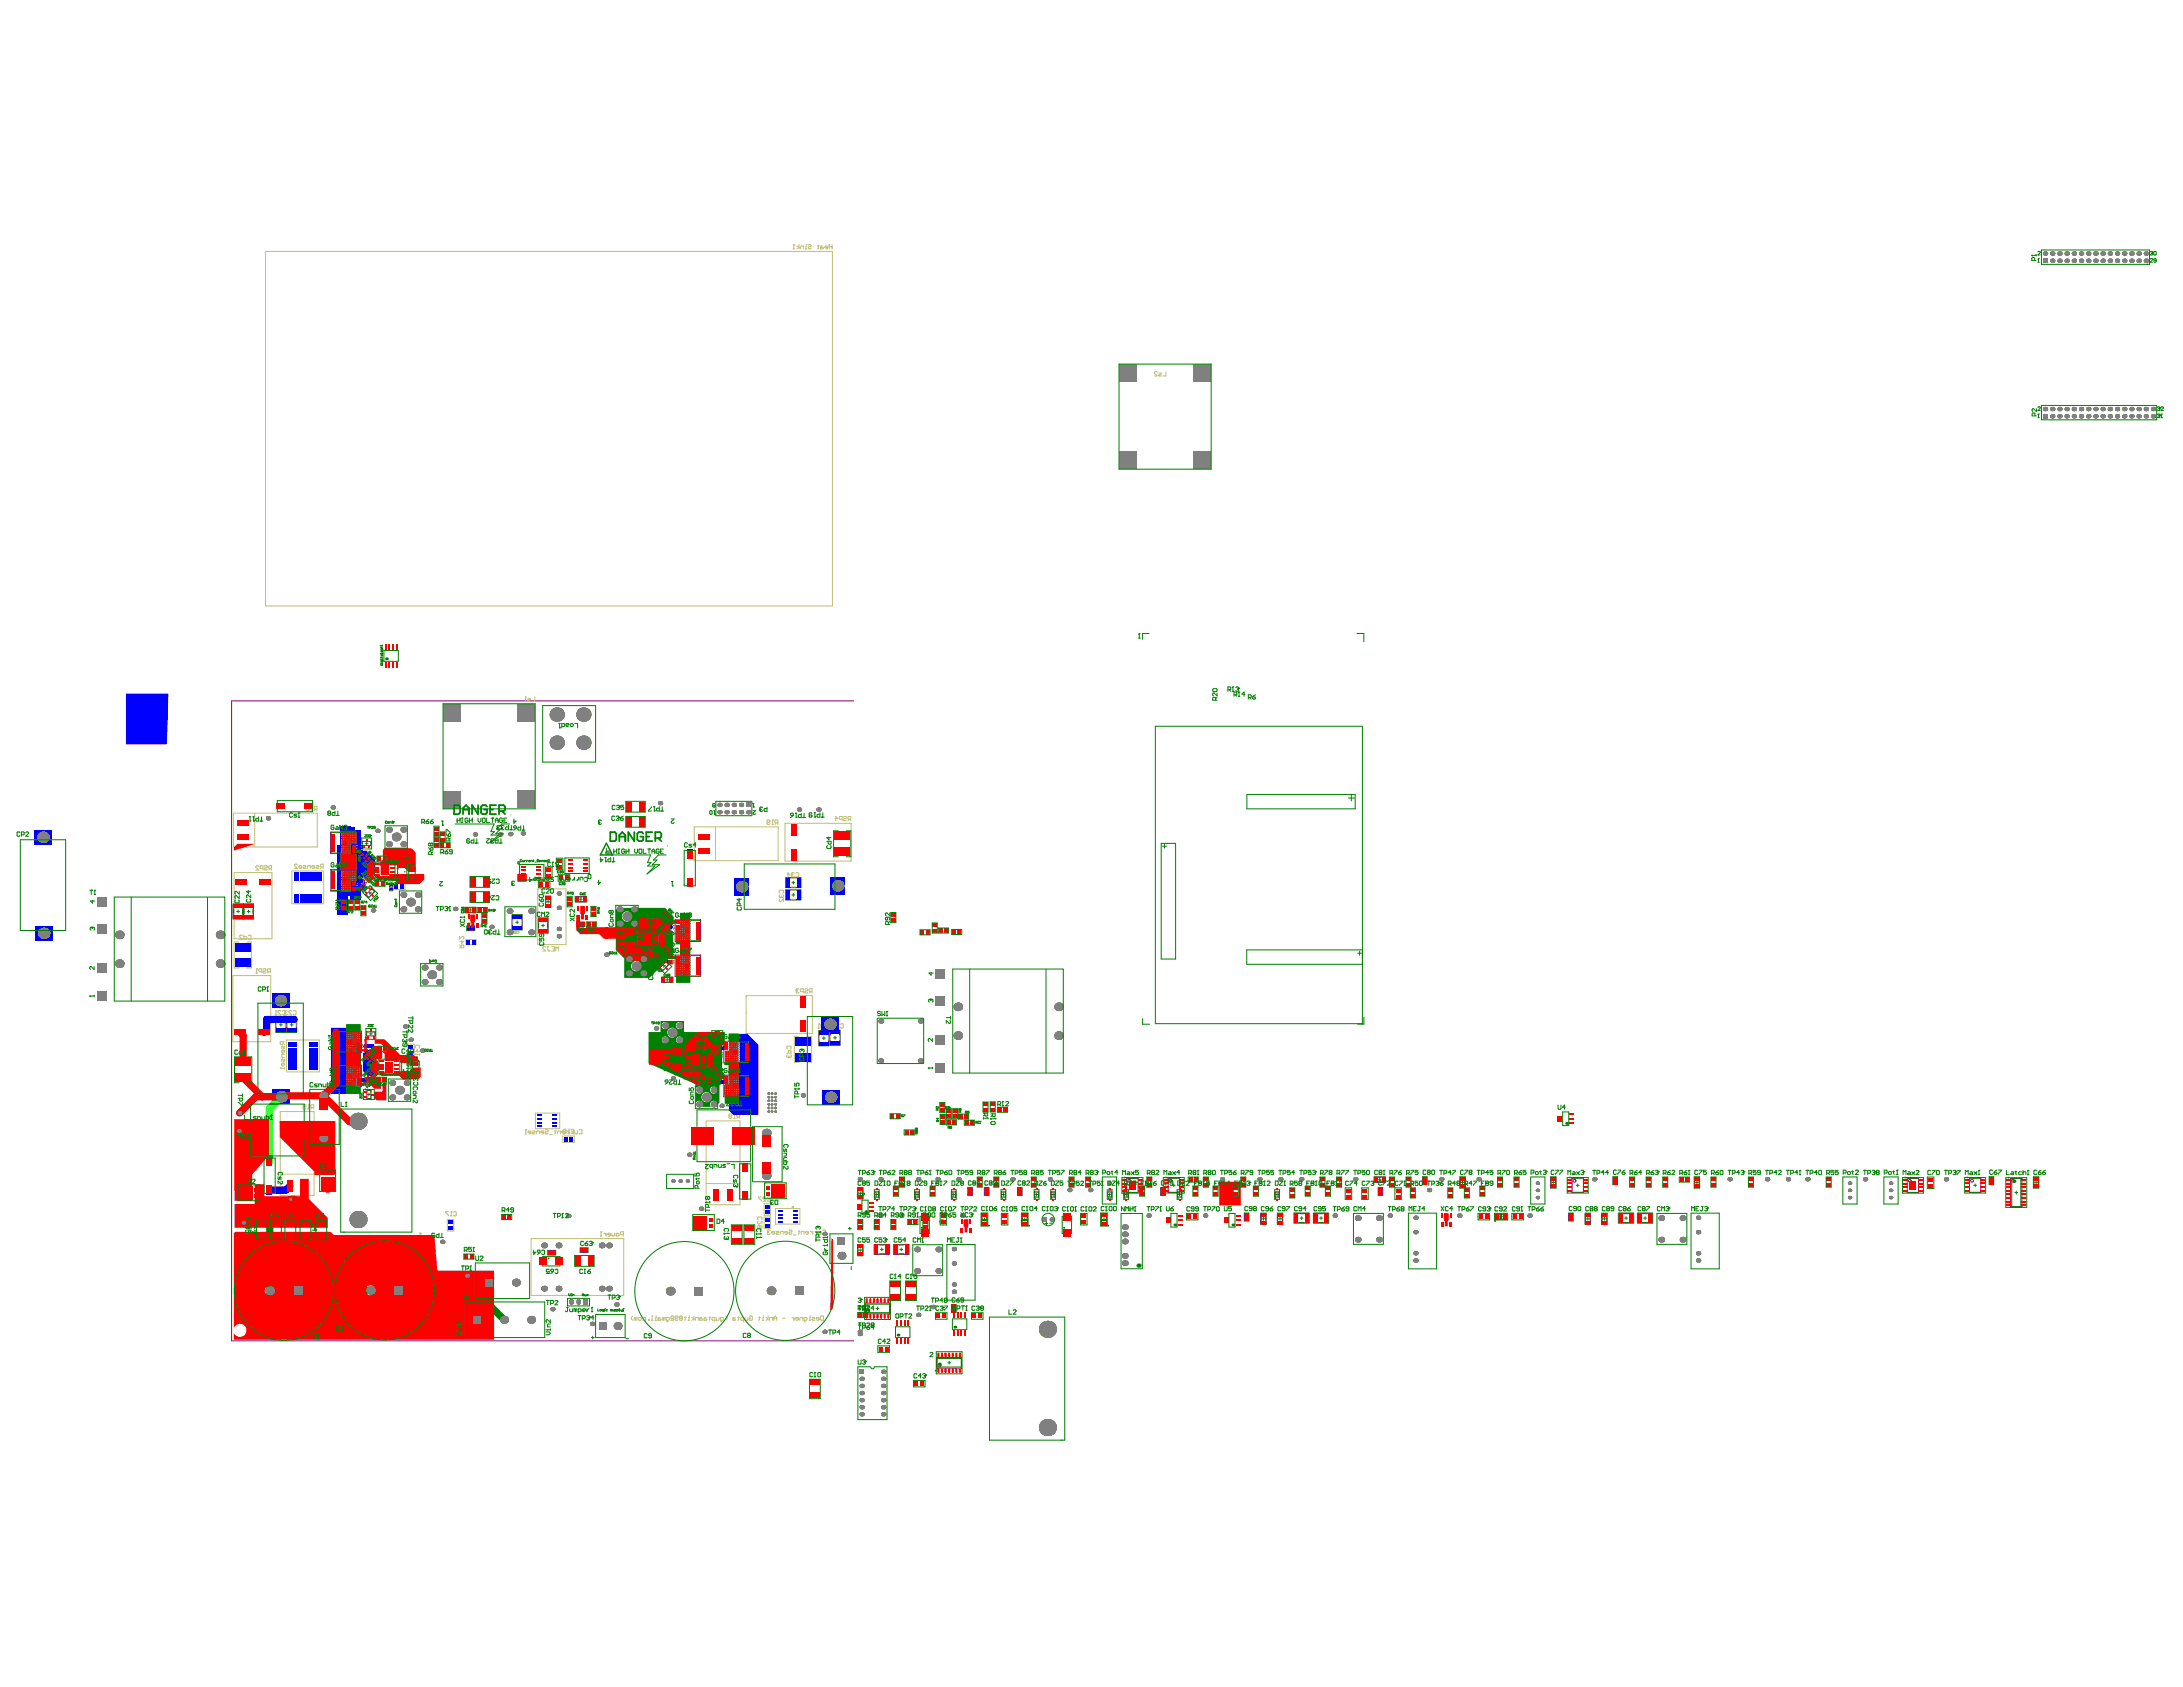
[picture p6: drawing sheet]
<svg xmlns="http://www.w3.org/2000/svg" width="279mm" height="216mm" viewBox="0 0 279 216" stroke-linecap="round" stroke-linejoin="round" font-family="sans-serif">
<g fill="none" stroke="#008000" stroke-width=".13">
<path d="M29.8 115.7h1.3v1.9h-1.3zM30.3 116.6h.4M30.5 116.5v.3M31.2 115.7h1.2v1.9h-1.2zM31.6 116.6h.4M31.8 116.5v.3M45.7 109l.3-.3 .6 .7-.3 .2zM45.9 113.6l.6-.6 .3 .3-.6 .6zM46.1 109.1l.2 .2M46.2 113.3l.2 .2M46.3 107.2h1.3v1.4h-1.3zM46.3 109.1l-.2 .2"/>
<path d="M46.4 114.3l.9-.9 1 .9-.9 .9zM46.4 113.3l-.2 .2M46.6 110.2l.2-.3 .7 .7-.3 .2zM46.6 112.3l.6-.6 .3 .3-.6 .6zM46.7 107.9h.4M46.9 110.3l.2 .2M46.9 112l.2 .3M46.9 107.8v.3M46.9 109.9l.3-.3 .6 .6-.3 .3zM46.9 112.7l.6-.6 .3 .2-.6 .7zM47.1 110.3l-.2 .2M47.1 112l-.2 .3"/>
<path d="M47.3 109.9l.2 .2M47.3 112.4l.2 .2M47.3 114.2l.2 .2M47.5 109.9l-.2 .2M47.5 112.4l-.2 .2M47.5 114.2l-.2 .2M49.9 113.1h.4v.9h-.4zM49.9 113.6h.3M50.1 113.4v.3M59.5 116.1h1.4v.7h-1.4zM59.7 118.5h1.1v.6h-1.1zM60 116.5h.4"/>
<path d="M60.1 118.8h.3M60.2 116.3v.3M60.2 118.6v.4M65.6 117h1.2v2h-1.2zM66 118h.4M66.2 117.8v.4M68.9 117.5h1.2v1.9h-1.2zM69.3 118.4h.4M69.5 118.3v.3M69.8 114.7h.7v1.4h-.7zM70 115.4h.3M70.2 115.2v.4"/>
<path d="M73.6 114.7h1.5v.7h-1.5zM73.8 118h1v.6h-1zM74.1 118.3h.4M74.2 115.1h.3M74.3 118.1v.4M74.3 114.9v.4M79.9 120h.9v.4h-.9zM84.1 117.3l1-1 .9 .9-1 1zM84.3 119.4l.6-.6 .3 .3-.6 .6zM84.6 119.2l.3 .2M84.7 119.8l.6-.6 .3 .3-.7 .6zM84.9 119.2l-.3 .2"/>
<path d="M84.9 117.1l.3 .3M85 119.5l.2 .3M85.2 117.1l-.3 .3M85.2 119.5l-.2 .3M85.3 118.5l.6-.6 .3 .2-.6 .7zM85.6 118.2l.3 .2M85.9 118.2l-.3 .2M100.6 112.3h1.9v1.3h-1.9zM100.6 113.9h1.9v1.3h-1.9zM101.3 114.5h.4M101.3 113h.4M101.5 112.8v.3"/>
<path d="M101.5 114.3v.4M35.3 130.2h1.3v1.9h-1.3zM35.8 131.2h.3M36 131v.3M36.7 130.2h1.3v1.9h-1.3zM37.2 131.2h.3M37.3 131v.3M46.5 138.7l.6-.6 .3 .2-.6 .7zM46.5 139.4h1.4v1.3h-1.4zM46.5 134.4l.3-.3 .6 .7-.3 .2zM46.8 138.4l.3 .2M46.8 131.6h1.3v1.4h-1.3z"/>
<path d="M46.9 134.5l.2 .2M47.1 138.4l-.3 .2M47.1 135.8l.3-.3 .6 .6-.3 .3zM47.1 134.5l-.2 .2M47.2 137.4l.6-.6 .3 .3-.6 .6zM47.2 139.9v.4M47.3 132.3h.3M47.4 135.5l.3-.3 .6 .6-.3 .3zM47.4 135.9l.3 .2M47.5 132.1v.4M47.5 137.8l.6-.7 .3 .3-.6 .6zM47.5 137.1l.2 .2"/>
<path d="M47.7 135.9l-.3 .2M47.7 135.5l.3 .3M47.7 137.1l-.2 .2M47.8 137.5l.3 .2M48 135.5l-.3 .3M48.1 137.5l-.3 .2M52.5 135.3h.9v.4h-.9zM52.8 135.5h.3M53 135.3v.3M80.2 120.2h.3M80.3 120v.4M84.1 123.6l.9-.9 1 1-.9 .9z"/>
<path d="M84.3 121.2l.3-.3 .6 .6-.2 .3zM84.7 120.8l.2-.3 .7 .6-.3 .3zM84.7 121.2l.2 .3M84.7 125.1h1.4v.6h-1.4zM84.9 123.5l.3 .3M84.9 121.2l-.2 .3M85 133.7h.8v.4h-.8zM85 120.9l.2 .2M85.2 123.5l-.3 .3M85.2 125.4h.4M85.2 133.9h.4M85.2 120.9l-.2 .2"/>
<path d="M85.3 122.1l.3-.3 .6 .6-.3 .3zM85.4 125.2v.4M85.4 133.7v.3M85.6 122.1l.3 .3M85.9 122.1l-.3 .3M90.5 136.6l.3-.3 .6 .6-.3 .3zM90.5 134.9l.6-.6 .3 .3-.6 .6zM90.6 137.7h1.4v1.2h-1.4zM90.8 136.2l.3-.3 .6 .6-.3 .3zM90.8 136.6l.3 .3M90.9 135.3l.6-.6 .2 .3-.6 .6zM90.9 134.6l.2 .3"/>
<path d="M91.1 136.6l-.3 .3M91.1 134.6l-.2 .3M91.1 131.9h1.4v1.3h-1.4zM91.1 138.3h.4M91.1 136.2l.3 .3M91.2 135l.2 .2M91.3 138.1v.4M91.4 136.2l-.3 .3M91.4 135l-.2 .2M91.5 137.5l.3-.3 .6 .7-.2 .2zM91.6 134l.6-.6 .3 .3-.6 .6zM91.6 132.5h.4"/>
<path d="M91.8 132.4v.3M91.9 137.6l.2 .2M91.9 133.7l.3 .2M92.1 137.6l-.2 .2M92.2 133.7l-.3 .2M104.8 131.9h1.3v1.9h-1.3zM105.3 132.9h.3M105.4 132.7v.3M106.2 131.8h1.3v2h-1.3zM106.7 132.8h.4M106.9 132.6v.4M47 140.1h.4"/>
<path d="M74.3 159.7h1v.6h-1zM74.6 160h.3M74.8 159.8v.4M109.8 152h.6v1.4h-.6zM109.8 159.3h.6v1.4h-.6zM109.9 160h.4M109.9 152.7h.4M110.1 152.5v.4M110.1 159.8v.4M111.9 159.3h1.9v1.2h-1.9zM111.9 152.3h.6v1.2h-.6zM112 152.9h.4"/>
<path d="M112.2 152.7v.4M112.7 159.9h.3M112.9 159.7v.4M114.4 159.3h1.9v1.2h-1.9zM115.2 159.9h.3M115.4 159.7v.4M117.1 152.3h.6v1.2h-.6zM117.2 152.9h.4M117.4 152.7v.4M121.8 152.3h.6v1.2h-.6zM121.9 152.9h.4M122.1 152.7v.4"/>
<path d="M123.9 152h.5v1h-.5zM124 152.5h.3M124.2 152.3v.4M125.6 155.2h.8v1.7h-.8zM125.8 156.1h.4M126 152h.6v1h-.6zM126 155.9v.4M126.1 152.5h.4M126.3 152.3v.4M128.1 152.3h.6v1.2h-.6zM128.3 152.9h.3M128.4 152.7v.4"/>
<path d="M130.2 152h.6v1h-.6zM130.3 152.5h.4M130.5 152.3v.4M130.7 155.2h.9v1.7h-.9zM131 156.1h.3M131.2 155.9v.4M132.4 152.3h.6v1.2h-.6zM132.5 152.9h.4M132.7 152.7v.4M134.5 152.3h.6v1.2h-.6zM134.6 152.9h.4M134.8 152.7v.4"/>
<path d="M140.9 155.2h.8v1.7h-.8zM141.1 156.1h.4M141.3 155.9v.4M141.7 152.3h.6v1.2h-.6zM141.8 152.9h.4M142 152.7v.4M143.6 150.7h2.7v2h-2.7zM143.8 152.3h.7v1.2h-.7zM144 152.9h.3M144.1 152.7v.4M144.8 151.7h.3M144.9 151.5v.4"/>
<path d="M148.6 152h.5v1h-.5zM148.7 152.5h.3M148.9 152.3v.4M148.9 150.7h2.7v2h-2.7zM150 151.7h.4M150.2 151.5v.4M150.7 152.3h.6v1.2h-.6zM150.8 152.9h.3M151 152.7v.4M159.3 155.2h.5v1.1h-.5zM159.4 155.8h.3M159.5 155.6v.3"/>
<path d="M161.4 155.3h.7v1.4h-.7zM161.5 156h.4M161.7 155.8v.4M163.1 152.3h.7v1.2h-.7zM163.3 152.9h.3M163.5 152.7v.4M163.5 155.3h.7v1.4h-.7zM163.6 156h.4M163.8 155.8v.4M165.6 155.3h2v1.2h-2zM166.4 155.9h.4M166.6 155.7v.4"/>
<path d="M168.1 155.3h2v1.2h-2zM168.9 155.9h.4M169.1 155.7v.4M175.9 150.6h1.4v.7h-1.4zM176.4 152h.6v1h-.6zM176.4 151h.4M176.5 152.5h.4M176.6 150.8v.3M176.7 152.3v.4M182.1 150.6h.5v1h-.5zM182.2 151.1h.3M182.4 150.9v.4"/>
<path d="M186.8 150.6h.7v1.5h-.7zM187 151.3h.4M187.2 151.1v.4M191.3 155.3h1.7v.8h-1.7zM191.9 155.7h.4M192.1 155.5v.4M198.5 150.6h.6v1.5h-.6zM198.6 151.3h.4M198.8 151.1v.4M200.6 150.7h2.7v2h-2.7zM200.8 155.2h.6v1.1h-.6zM200.9 155.8h.3"/>
<path d="M201.1 155.6v.3M201.7 151.7h.4M201.9 151.5v.4M202.9 155.3h.7v1.4h-.7zM203 156h.4M203.2 155.8v.4M205 155.3h.7v1.4h-.7zM205.2 156h.3M205.3 155.8v.4M206.4 150.6h.6v1h-.6zM206.5 151.1h.4M206.7 150.9v.4"/>
<path d="M207.1 155.3h2v1.2h-2zM207.9 155.9h.4M208.1 155.7v.4M209.6 155.3h1.9v1.2h-1.9zM210.4 155.9h.3M210.6 155.7v.4M216.8 150.6h.7v1.5h-.7zM217 151.3h.4M217.2 151.1v.4M243.5 150.7h2.7v2h-2.7zM244.7 151.7h.3M244.8 151.5v.4"/>
<path d="M251.5 150.7h2.6v2h-2.6zM252.6 151.7h.4M252.8 151.5v.4M254.6 150.6h.6v1h-.6zM254.7 151.1h.4M254.9 150.9v.4M256.7 150.7h2.7v3.8h-2.7zM257.9 152.6h.3M258.1 152.4v.4M260.2 150.6h.7v1.5h-.7zM260.4 151.3h.4M260.6 151.1v.4"/>
<path d="M70.1 160h1v.6h-1zM70.4 160.3h.4M70.6 160.1v.4M110.7 166h3.3v2.9h-3.3zM112.1 167.5h.4M112.3 167.3v.3M119.8 173h3.3v2.8h-3.3zM121.3 174.4h.4M121.5 174.2v.4M121.8 166.9h.6v1.1h-.6zM121.9 167.5h.4M122.1 167.3v.3"/>
</g>
<g fill="none" stroke="#800080" stroke-width=".13">
<path d="M109.3 89.7h-79.7v81.9h79.7M29.9 115.8h1.2v1.7h-1.2zM31.2 115.8h1.2v1.7h-1.2zM42.3 106.5h3.3v2.7h-3.3zM42.3 111.3h3.3v2.7h-3.3zM45.8 109.1l.3-.2 .4 .4-.2 .2zM46 113.5l.4-.4 .3 .2-.5 .5zM46.4 107.7h1.1v.5h-1.1zM46.7 110.3l.2-.2 .5 .4-.3 .2zM46.7 112.2l.4-.4 .3 .2-.5 .5zM46.8 114.5l.8-.8 .4 .4-.8 .8zM47 112.6l.5-.4 .2 .2-.4 .4z"/>
<path d="M47 109.9l.3-.2 .4 .4-.2 .3zM49.9 113.3h.3v.6h-.3zM59.6 116.1h1.2v.7h-1.2zM59.8 118.5h.8v.6h-.8zM65.6 117.2h1.2v1.7h-1.2zM68.9 117.6h1.2v1.7h-1.2zM69.8 114.8h.7v1.2h-.7zM73.7 114.8h1.3v.6h-1.3zM73.9 118h.8v.6h-.8zM84.4 119.4l.4-.5 .3 .3-.5 .4zM84.5 117l.4-.3 .7 .8-.3 .3zM84.8 119.7l.4-.4 .3 .2-.5 .5z"/>
<path d="M85.4 118.4l.5-.4 .2 .2-.4 .4zM86.4 117.7h3.3v2.8h-3.3zM100.7 112.3h1.7v1.3h-1.7zM100.7 113.9h1.7v1.2h-1.7zM35.3 130.3h1.3v1.7h-1.3zM36.7 130.3h1.2v1.7h-1.2zM43 132h3.3v2.7h-3.3zM43 136.3h3.3v2.8h-3.3zM46.6 138.6l.4-.4 .3 .2-.5 .4zM46.6 134.5l.3-.2 .4 .4-.2 .2zM46.9 132.1h1.1v.5h-1.1zM47 139.5h.5v1.1h-.5z"/>
<path d="M47.2 135.9l.2-.3 .5 .5-.3 .2zM47.3 137.3l.4-.4 .3 .2-.5 .5zM47.5 135.6l.3-.3 .4 .4-.2 .3zM47.6 137.7l.4-.5 .3 .3-.4 .4zM52.7 135.3h.6v.3h-.6zM80 120h.6v.4h-.6zM84.5 121.2l.2-.2 .4 .4-.2 .3zM84.5 123.9l.7-.8 .4 .3-.8 .8zM84.8 120.9l.2-.3 .5 .5-.3 .2zM84.8 125.1h1.2v.6h-1.2zM85.1 133.7h.6v.3h-.6zM85.4 122.2l.3-.3 .4 .5-.2 .2z"/>
<path d="M86.4 122.2h3.3v2.8h-3.3zM90.6 136.6l.2-.2 .5 .4-.3 .3zM90.6 134.8l.5-.4 .2 .3-.4 .4zM90.9 136.3l.3-.3 .4 .5-.2 .2zM91 135.2l.4-.4 .2 .2-.4 .5zM91 137.8h.6v1h-.6zM91.6 132h.5v1.1h-.5zM91.7 137.6l.2-.2 .4 .4-.2 .2zM91.7 133.9l.4-.4 .3 .2-.5 .5zM92.6 133.3h3.3v2.7h-3.3zM92.6 137.6h3.3v2.8h-3.3zM104.8 132h1.3v1.7h-1.3z"/>
<path d="M106.3 131.9h1.2v1.8h-1.2zM74.4 159.7h.8v.6h-.8zM109.8 152.1h.6v1.2h-.6zM109.8 159.4h.6v1.2h-.6zM112 152.5h.5v.7h-.5zM112 159.3h1.7v1.2h-1.7zM114.5 159.3h1.7v1.2h-1.7zM117.1 152.5h.5v.7h-.5zM121.8 152.5h.5v.7h-.5zM123.9 152.1h.5v.8h-.5zM125.7 155.5h.6v1.2h-.6zM126 152.1h.5v.8h-.5z"/>
<path d="M128.2 152.5h.5v.7h-.5zM130.3 152.1h.5v.8h-.5zM130.8 155.5h.7v1.2h-.7zM132.4 152.5h.5v.7h-.5zM134.5 152.5h.5v.7h-.5zM141 155.5h.6v1.2h-.6zM141.8 152.5h.5v.7h-.5zM143.9 152.5h.5v.7h-.5zM144.2 150.8h1.5v1.8h-1.5zM148.6 152.1h.5v.8h-.5zM149.5 150.8h1.5v1.8h-1.5zM150.7 152.5h.5v.7h-.5z"/>
<path d="M159.3 155.4h.5v.8h-.5zM161.4 155.4h.6v1.2h-.6zM163.2 152.5h.5v.7h-.5zM163.5 155.4h.7v1.2h-.7zM165.7 155.3h1.8v1.2h-1.8zM168.2 155.3h1.8v1.2h-1.8zM176 150.6h1.2v.7h-1.2zM176.4 152.1h.5v.8h-.5zM182.1 150.7h.5v.8h-.5zM186.9 150.7h.6v1.2h-.6zM191.5 155.4h1.2v.6h-1.2zM198.5 150.7h.6v1.2h-.6z"/>
<path d="M200.8 155.4h.5v.8h-.5zM201.2 150.8h1.5v1.8h-1.5zM202.9 155.4h.7v1.2h-.7zM205 155.4h.7v1.2h-.7zM206.5 150.7h.5v.8h-.5zM207.2 155.3h1.8v1.2h-1.8zM209.7 155.3h1.7v1.2h-1.7zM216.9 150.7h.6v1.2h-.6zM244.1 150.8h1.5v1.8h-1.5zM252.1 150.8h1.4v1.8h-1.4zM254.6 150.7h.5v.8h-.5zM257.3 150.8h1.5v3.6h-1.5z"/>
<path d="M260.3 150.7h.6v1.2h-.6zM70.2 160h.8v.6h-.8zM110.8 166.8h3.1v1.3h-3.1zM119.9 173.7h3.1v1.4h-3.1zM121.8 167.1h.5v.8h-.5z"/>
<circle cx="144.5" cy="151.1" r=".18"/>
<circle cx="149.8" cy="151.1" r=".18"/>
<circle cx="201.5" cy="151.1" r=".18"/>
<circle cx="244.4" cy="151.1" r=".18"/>
<circle cx="252.4" cy="151.1" r=".18"/>
<circle cx="257.7" cy="151.1" r=".18"/>
<circle cx="111.1" cy="167.8" r=".18"/>
<circle cx="120.2" cy="174.8" r=".18"/>
</g>
<g fill="none" stroke="#c0c073" stroke-width=".13">
<path d="M34 32.2h72.5v45.4h-72.5zM101.5 31.9h.2M101.6 31.3h.1M101.6 31.3v.6M101.6 31.3l.1 .1M102 31.5l.3 .2-.3 .2M102.3 31.3v.6M102.4 31.9v-.3l.1-.1h.3v.4M103.1 31.9h.2M103.2 31.3h.1M103.3 31.5h-.1v.4M103.5 31.4v-.1l.3 .1-.1 .2-.2 .1v.2l.3-.1"/>
<path d="M104.7 31.5h.1M104.7 31.4v.4v.1M105.3 31.5l-.3 .1v.3h.3l.1-.1-.1-.1h-.3M105.9 31.7h-.3l.1-.2 .2 .1v.3h-.2M106.1 31.6h.4M106.1 31.3v.6M106.5 31.3v.6M148.1 47.7l-.1-.1-.3 .1 .4 .4h-.4M148.3 47.7h.3l.1 .1-.4 .2 .1 .1h.3M149.2 47.6v.5h-.3M67.2 89.7h.1M67.3 89.2h.1"/>
<path d="M67.3 89.2v.5M67.3 89.2v.1M67.5 89.4h.3l.1 .1-.4 .1 .1 .1h.3M68.5 89.2v.5h-.4M29.9 104.1h10.7v4.3h-10.7zM30 111.7h4.8v8.4h-4.8zM31 119.8l-.1-.1-.2 .1 .3 .4h-.3M31.2 119.7v.5h.3l.1-.1-.1-.2h-.3M31.8 119.8l.1-.1 .2 .1v.3l-.1 .1-.2-.1M32.6 104.1v4.3M33.1 110.9l-.1-.1-.3 .1 .4 .5h-.4M33.7 111.2h-.3l-.1-.3 .1-.1h.3v.6"/>
<path d="M33.8 110.9l.3-.1 .1 .2-.3 .1-.1 .2 .1 .1 .3-.1M34.6 111.2l-.2 .2M34.8 111.2h-.3l-.1-.3 .1-.1h.3v.6M37.4 111.5h4v4.2h-4zM38.1 110.7l-.1-.1-.3 .1 .4 .4h-.4M38.6 111h-.4l.1-.2 .3 .1v.2h-.3M38.8 110.8h.3l.1 .1-.4 .2h.1h.3M39.2 103.2l.4 .3M39.3 103.5h.3v.2l-.3 .1-.1-.1zM39.4 111.1v-.2v-.1h.3v.3M39.8 103.8h.2M39.9 103.2h.1"/>
<path d="M39.9 103.2l.1 .1M39.9 103.2v.6M40.3 111h-.4l.1-.2 .3 .1v.2h-.3M40.4 103.6l-.2 .2M40.5 110.8h.2l.1 .1-.3 .2h.3M40.6 103.6h-.3l-.1-.3 .1-.1h.3v.6M41.2 111l-.2 .1M41.4 111h-.3l-.1-.3 .1-.1h.3v.5M45.7 111.3h.1M45.7 111.3l.1 .1M45.8 111.4v.1h.1M45.8 111.4h.1"/>
<path d="M45.8 108.1h.7v1.3h-.7zM45.9 111.3l-.1-.1-.1 .1M46 111.2h.2v.2h-.2v.1h.2M46.4 111.4l-.1 .1M46.5 111.4h-.2v-.2h.2v.3M46.5 113.1h-.6v-1.3h.6v1.3M46.7 109.2h.3v-.2h-.2v.2M46.7 108.4v.2l.2-.2 .1 .1-.1 .1M46.7 109l.1 .1M47 108.7v.2h-.2v-.2l-.1 .1v.1M49.5 112.6l.1 .1M49.5 112.7h.1v.1h-.1z"/>
<path d="M49.9 112.6h-.2l.2 .2h-.2M49.9 113.5v.1M50.1 112.7l-.1 .1M50.2 113.5v.1M50.2 112.7h-.1l-.1-.1h.2v.2M50.4 113h1.4v.8h-1.4zM51.1 112.4l.1 .2M51.1 112.6h.1v.1h-.1zM51.3 112.6h.2l-.1-.2v.3M51.6 112.5h.2v.2h-.2M58.8 119.8v.4l.4-.4 .2 .1-.1 .3M60.1 118.1h-.2v.2h.2"/>
<path d="M60.2 118.1h.2l-.1 .2-.1-.1v.2h.2M60.5 118.1l.2 .2-.2 .1M65.6 117.7v.6M65.7 119.3v-.1h.2l-.1 .1M65.7 119.3v.2l.2-.1-.1-.1M65.7 119.3h.1M66 119.2h.1v.1h-.1v.2l.1-.1M66.2 119.2h.2v.2h-.2M66.7 117.7v.6M68.8 113.8h3.6v7.1h-3.6zM79.2 119.5l.1-.1h.3l-.1 .3h-.2zM79.2 119.1l.4 .3"/>
<path d="M79.8 119.3h.1M79.8 119.3l.1 .1M79.9 119.4l-.1 .1 .1 .2 .2-.1M79.9 119.4h.1M80.1 119.2l-.2-.1-.1 .2M80.5 119.5l-.2 .2M80.6 120h.2v.1h-.2v.1h.2M80.7 119.5h-.3l-.1-.3 .1-.1h.3v.6M88.9 105.8h10.7v4.4h-10.7zM91.6 105.8v4.4M98.2 105.2h.2l.1-.1-.1-.2-.2 .1v.4l.1 .1 .2-.1M98.8 105.5h.2"/>
<path d="M98.9 104.9h.1M98.9 104.9l.1 .1M98.9 104.9v.6M99.4 105.3l-.2 .2M99.5 105.3h-.2l-.1-.3 .1-.1h.2v.6M99.8 114.3l-.1-.1 .1-.3h.4l.1 .1-.1 .3M99.8 114.5l-.1 .3 .2 .1M99.8 115l-.1 .1 .1 .3 .5-.4v.4M99.9 114.9h.1M100 114.8l-.1 .1M100 114.7v.1M100.2 114.5l.1 .3-.1 .1-.2-.1"/>
<path d="M100.5 105.4h8.4v4.8h-8.4zM100.7 111.9h.4l-.3-.2v.5M101.2 115.1h.6M101.2 113.5h.6M101.2 114h.6M101.2 112.4h.6M101.3 111.9h.1M101.4 111.9l-.1 .1 .1 .2 .3-.1M101.4 111.9h.1M101.7 111.8l-.3-.1-.1 .2M101.9 111.8v-.1l.3 .1v.3l-.1 .1-.2-.1M106.9 104.8h.3l-.2-.3v.5"/>
<path d="M107.8 104.9h-.3l-.1-.3 .1-.1h.3v.5M108 104.6l.1-.1 .2 .1-.1 .2-.2 .1 .1 .1 .2-.1M108.7 104.9l-.2 .1M108.9 104.9h-.3l-.1-.3 .1-.1h.3v.5M108.9 110.1h.1M29.8 124.9h4.8v8.4h-4.8zM30.1 120.1h.1M30.6 120.6h-.6v3.3h.6M31.6 120.6h.6v3.3h-.6M32.8 124.5h.1M32.9 124h.1M32.9 124v.1"/>
<path d="M32.9 124v.5M33.5 124.3h-.3l-.1-.2 .1-.1h.3v.5M33.7 124.1l.1-.1 .3 .1-.1 .2h-.3l.1 .2 .3-.1M34.4 124.3l-.2 .2M34.5 124.9h.1M34.6 124.3h-.3l-.1-.2 .1-.1h.3v.5M34.6 124.9h.1M35.2 129.9h.2M35.3 129.3h.1M35.3 129.3v.6M35.3 129.3l.1 .1M35.4 130.9v.5"/>
<path d="M35.9 136.7h.1M35.9 136.7h.5M36 129.4l-.1-.1-.3 .1 .4 .5h-.4M36 136.6l-.1 .1M36.1 129.4l.1-.1 .3 .1v.4l-.1 .1-.3-.1M36.2 133.3v.3l-.1 .1-.2-.1v-.3h.5M36.2 134.4v.4l-.1-.1v-.3l.3 .1v.2M36.2 136.1v.3l-.1-.1v-.2l.3 .1v.1M36.2 133.5l.2 .2M36.4 135h-.3v.2v.1h.3M36.4 133.9v.2l-.1 .1-.2-.3v.3M36.4 135.5v.3l-.1 .1-.2-.4v.1v.3"/>
<path d="M36.4 136.6v.2M36.4 129.5h.1M36.4 129.5l.1 .1M36.5 130.9v.5M36.5 129.6l-.1 .1 .1 .2 .3-.1M36.5 129.6h.1M36.7 133.1h4.2v4.1h-4.2zM36.8 130.9v.5M36.8 129.4l-.3-.1-.1 .2M37.3 129.4v-.1l-.3 .1 .3 .5h-.3M37.5 129.4l.1-.1 .3 .1v.4l-.1 .1-.3-.1M37.9 130.9v.5"/>
<path d="M52.2 133.6h.8v1.5h-.8zM52.4 136.4h.2M52.5 135.8h.1M52.5 135.8v.6M52.5 135.8l.1 .1M52.9 135.6h.1M52.9 135.3h.1M53.2 135h.1M53.2 135h.5M53.2 135.9l-.1-.1-.3 .1 .4 .5h-.4M53.2 134.1v-.1v-.2h.4l.1 .1-.1 .2M53.2 134.9v.1"/>
<path d="M53.5 136.2l-.2 .2M53.7 134.9v.2M53.7 136.2h-.3l-.1-.1 .1-.3h.3v.6M53.7 134.6h-.5l.2-.3v.4M58.8 121.3h.6v-.3l-.3-.1-.1 .1v.3M58.8 120.9l.2 .2M59.1 120.4v.3l.3-.2h-.6M59.6 120.2h1.3v.7h-1.3zM69.8 121.3l-.1-.1-.2 .1 .3 .4h-.3M70 121.2h.2M70.1 121.2v.4l.1 .1 .2-.1M70.6 121.2h.3v.5h-.3"/>
<path d="M70.8 121.4h.1M71.1 121.7v-.5l.2 .1 .2-.1v.5M80.2 120.3h.2M80.2 120.1h.2M80.3 120.6h.8v1.4h-.8zM80.5 120h-.2l.2 .2h-.2M80.9 120h.2v.2h-.2M83.5 134.2h.2M83.6 133.6h.1M83.6 133.6v.6M83.6 133.6l.1 .1M83.8 133.8h.1"/>
<path d="M83.8 133.8l.1 .1M83.9 133.9l-.1 .1 .1 .2 .3-.1M83.9 133.9h.1M84.2 133.7l-.3-.1-.1 .2M84.3 133.8h.3l.1-.1-.1-.2-.3 .1v.4l.1 .1 .3-.1M84.5 121.5h.4l-.3-.2v.5M84.6 134l-.2 .2M84.8 134h-.3l-.1-.3 .1-.1h.3v.6M84.9 133.8h.4l-.3-.3v.6M85.1 121.3h.3v.2h-.1h-.2l.1 .3 .2-.1M85.3 133.7h.2M85.3 134h.2"/>
<path d="M85.4 122.1h.6v1.3h-.6zM85.4 133.6l.1-.1 .3 .1v.4l-.1 .1-.3-.1M85.8 121.6l-.2 .2M86 133.5h1.4v.8h-1.4zM86 121.6h-.3l-.1-.2 .1-.1h.3v.5M90.1 137l.1-.1h.3l-.1 .3h-.2zM90.1 136.6l.4 .3M90.6 136.6h.4v.3l-.2-.1-.2 .1 .1 .3 .3-.1M91 137.5h.6v1.3h-.6zM91 134h.7v1.3h-.7zM91.1 135.6v.5h.3l.1-.1-.1-.3h-.3M91.4 137l-.2 .2"/>
<path d="M91.5 135.6l-.2 .1M91.6 137h-.3l-.1-.3 .1-.1h.3v.6M91.6 135.7l.1-.1 .3 .1-.1 .2-.3-.1v.3h.4M92.2 135.6l.4 .4v.1h-.4M95.5 127.4v4.8M95.5 132.2v.1M95.5 127.5h.1M95.5 127.4h.1M95.5 127.4h8.5v4.9h-8.5M100.7 134.8h.6v-.3l-.3-.1-.1 .1v.3M100.8 135l-.1 .3h.2M100.8 134.2h-.1l.1-.3h.4l.1 .1-.1 .2"/>
<path d="M100.9 135.3h.1M101 135.3h-.1M101 135.2v.1M101.2 135l.1 .3h-.1h-.2M101.9 126.7h.1M101.9 126.7l.1 .1M102 126.8l-.1 .1 .1 .2 .3-.1M102 126.8h.1M102.3 132.6h-.6v3.3h.6M102.3 126.6l-.3-.1-.1 .2M102.8 126.9h-.3v-.3v-.1h.3v.6M103 126.6l.1-.1 .3 .1-.1 .2-.3 .1 .1 .2 .3-.1"/>
<path d="M103.3 132.6h.6v3.3h-.6M103.7 126.9l-.1 .2M103.9 126.9h-.3v-.3v-.1h.3v.6M104.7 131.6h.2M104.8 131h.1M104.8 131v.6M104.8 131l.1 .1M104.9 132.6v.6M105.1 131.2h.1M105.1 131.2l.1 .1M105.2 131.3l-.1 .1 .1 .2 .3-.1M105.2 131.3h.1"/>
<path d="M105.5 131.1l-.3-.1-.1 .2M105.6 131.1l.1-.1 .3 .1v.4l-.1 .1-.3-.1M106 132.6v.6M106.3 132.5v.6M106.5 131.2h.1M106.5 131.2l.1 .1M106.6 131.3l-.1 .1 .1 .2 .2-.1M106.6 131.3h.1M106.8 131.1l-.2-.1-.1 .2M107 131.2h.1M107 131.2l.1 .1M107.1 131.3l-.1 .1 .1 .2 .3-.1"/>
<path d="M107.1 131.3h.1M107.4 131.1l-.3-.1-.1 .2M107.4 132.5v.6M107.6 131.1l.1-.1 .2 .1v.4l-.1 .1-.2-.1M35.9 142.3h4.3v10.7h-4.3zM35.9 150.3h4.3M38.8 141.4h.3v.3l-.1-.1-.2 .1 .1 .2 .2-.1M39.4 141.9h.2M39.5 141.4h.1M39.5 141.4l.1 .1M39.5 141.4v.5M40 141.8l-.2 .1"/>
<path d="M40.2 141.8h-.3l-.1-.3 .1-.1h.3v.5M57.2 156.1h.9v1.4h-.9zM57.4 155.1h-.4l.4 .5M57.7 155.6h.1M57.8 155.1h.1M57.8 155.1v.5M57.8 155.1v.1M58 155.2l.1-.1 .3 .1v.3l-.1 .1-.3-.1M67.2 145.1h.2M67.3 144.6h.1M67.3 144.6v.5M67.3 144.6l.1 .1"/>
<path d="M67.9 144.9h-.3l.1-.2 .2 .1-.1 .3h-.1M68 158.5h11.8v7.3h-11.8zM68.1 144.7h.3l.1 .1-.4 .2 .1 .1h.3M68.5 142.5h3.1v1.9h-3.1zM68.5 144.4h.1M68.7 145.1v-.3l.1-.1h.2v.4M69.6 144.9h-.4l.1-.2 .3 .1-.1 .3h-.2M69.8 144.7l.1-.1 .3 .1-.1 .1-.3 .1 .1 .2 .3-.1M70.3 145.2h.4M71 144.7h.2M71.1 144.7v.3l-.1 .1M71.3 145.1v-.3l.1-.1h.3v.4"/>
<path d="M72 145.4h1.5v.8h-1.5zM72.2 144.8l-.1-.1 .1-.2 .2 .1v.2M72.2 144.8l-.1 .1 .1 .2 .2-.1v-.2M72.2 144.8h.2M72.3 144.9h-.4l.1-.2 .3 .1v.2l-.3 .1M72.5 144.7l.3 .2M72.7 145.1h.2M72.8 144.5h.1M72.8 144.5v.6M72.8 144.5l.1 .1M73.1 144.6l.1-.1 .3 .1v.4l-.1 .1-.3-.1M73.1 144.7l.3 .2"/>
<path d="M73.4 144.7v.4M73.6 144.7v.4h.2l.1-.1v-.3M74.1 144.7l.1-.1 .3 .1v.3l-.1 .1-.3-.1M76.8 158.2h.2M76.9 157.6h.1M76.9 157.6v.6M76.9 157.6l.1 .1M77.3 157.8l.3 .2M77.6 157.8v.4M78.1 158h-.3v-.2l.3 .1-.1 .3h-.2M78.3 157.8v.3l.1 .1 .3-.1v-.3M78.9 157.9l.2-.1 .1 .3-.2 .1z"/>
<path d="M79.8 158h-.3l-.1-.3 .1-.1h.3v.6M90.4 143.5h4.3v10.7h-4.3zM90.4 151.5h4.3M93.4 142.9h-.1l.1 .2 .3-.1-.1-.1M93.4 142.9l-.1-.1 .1-.2 .3 .1-.1 .2M93.4 142.9h.2M93.9 143.1h.2M94 142.6h.1M94 142.6l.1 .1M94 142.6v.5M94.5 142.9l-.2 .2M94.7 142.9h-.3l-.1-.2 .1-.1h.3v.5"/>
<path d="M97.1 156.1l-.1-.1 .1-.2h.3h.1l-.1 .3M97.1 156.3l-.1 .1 .1 .3 .4-.4v.4M97.2 156.9h-.2l.1 .3 .1-.1M97.2 156.9h.1h.2l-.1 .3-.2-.1M97.2 156.9v.2M97.5 153.2h-.4l.4 .5M97.8 155.8h.8v1.4h-.8zM97.8 154h.8v1.5h-.8zM98 153.3l-.1-.1-.2 .1 .3 .4h-.3M98.2 153.3l.1-.1 .3 .1v.3l-.1 .1-.3-.1M98.2 157.6h.1M98.2 157.6l.1 .1"/>
<path d="M98.3 157.7l-.1 .1 .1 .2 .3-.1M98.3 157.7h.1M98.6 157.5l-.3-.1-.1 .2M99.1 157.8h-.3l.1-.2 .2 .1-.1 .3h-.1M99.3 154.7h3.1v2h-3.1zM99.3 157.6h.3l.1 .1-.4 .2 .1 .1h.3M99.9 158v-.3l.1-.1h.2v.4M100.8 157.8h-.4l.1-.2 .3 .1v.2l-.3 .1M101 157.5l.3-.1v.2l-.2 .1-.1 .2 .1 .1 .2-.1M101.4 154.5l.1-.1 .1 .2h-.2zM101.5 158.1h.4M102.2 157.6h.2"/>
<path d="M102.3 157.5v.4l-.1 .1M102.4 154.7h.1M102.5 158v-.3l.1-.1h.3v.4M103.5 157.8h-.4l.1-.2 .3 .1-.1 .3h-.2M103.7 157.6l.3 .2M104 157.6v.4M104.3 157.6l.3 .2M104.6 157.6v.4M104.8 157.6v.4h.2l.1-.1v-.3M105.3 157.5l.1-.1 .3 .1v.4l-.1 .1-.3-.1M81 168.4l-.2 .2v.2l.2 .2M81.4 168.7l.1-.1v.4"/>
<path d="M81.4 168.7v.3M81.4 168.7l-.1-.1-.1 .1v.3M81.7 168.7l.3-.1 .1 .3-.3 .1zM82.3 168.6h.3v.1v.3h-.3M83 168.9h.1v.1h-.1zM83.4 169h.2M83.6 168.4h-.1v.6M83.8 169h.2M83.9 168.4h.1M84 168.6h-.1v.4M84.5 168.6l-.3 .1v.3h.3l.1-.1-.1-.1h-.3M84.9 168.7v-.1l-.1 .1v.3"/>
<path d="M84.9 168.7l.2-.1v.4M84.9 168.7v.3M85.3 169h.3l.1-.1-.1-.3h-.3v.5l.2 .1M86 168.7h.1v.1h-.1zM86 168.8l-.1-.3 .2-.1 .1 .1v.4l-.1 .1h-.2M86.4 168.7h.3l.1-.1-.1-.2-.3 .1v.4l.1 .1 .3-.1M87.1 168.7l-.1 .1 .1 .2 .2-.1v-.2M87.1 168.7l-.1-.1 .1-.2 .2 .1v.2M87.1 168.7h.2M87.6 168.6h.2M87.7 168.5v.4l-.1 .1M88.1 169h.2"/>
<path d="M88.2 168.4h.1M88.3 168.6h-.1v.4M88.5 168.6l.3 .2-.3 .2M88.8 168.4v.6M89 169v-.3l.1-.1h.3v.4M89.8 168.6l-.2 .1v.3h.2l.1-.1-.1-.1h-.2M90.4 168.6l-.3 .1v.3h.3l.1-.1-.1-.1h-.3M90.8 168.6h.1M90.8 168.5v.4v.1M91.5 169h-.3l-.1-.3 .1-.1h.3v.6M91.7 168.6v.4h.2l.1-.1v-.3M92.2 169h.3l.1-.1-.1-.3h-.3v.5l.2 .1"/>
<path d="M92.9 168.4l.2 .2v.2l-.2 .2M94.1 168.6l-.3 .1v.3h.3l.1-.1-.1-.1h-.3M94.4 168.6h.2M94.5 168.5v.4l-.1 .1M95.2 169h-.3l-.1-.3 .1-.1h.3v.6M95.4 168.6v.4h.2l.1-.1v-.3M95.9 168.5l.1-.1 .3 .1v.4l-.3 .1-.1-.3h.2M97.1 168.6h.2M97.2 168.5v.4l-.1 .1M97.6 169h.2M97.7 168.4h.1M97.8 168.6h-.1v.4"/>
<path d="M98 168.6l.3 .2-.3 .2M98.3 168.4v.6M98.5 169v-.3l.1-.1h.3v.4M99 168.7h.4M99 169v-.4l.2-.2 .2 .2v.4M100.1 168.7h.4M101.3 168.6l.3 .2M101.6 168.6v.4M102.2 168.8h-.4l.1-.2 .3 .1-.1 .3h-.2M102.4 169v-.3l.1-.1h.2v.4M102.9 169h.3l.1-.1-.1-.3h-.3v.5l.2 .1M103.6 169h.1"/>
<path d="M103.7 168.4h.1M103.7 168.6v.4M103.9 168.6h.3l.1 .1-.4 .2 .1 .1h.3M104.8 168.8h-.3l.1-.2 .2 .1v.3h-.2M105 168.5l.1-.1h.3v.6h-.3l-.1-.1z"/>
<circle cx="53.8" cy="157.9" r=".1"/>
</g>
<g fill="#00f">
<path d="M45.7 133.6h.5l.1 .3-.1 .2h-.5z"/>
<path d="M45.3 139.1h.9v.9h-.9z"/>
<path d="M46.6 112.7l.1 .2v1.1h-.4v-.9h.3z"/>
<path d="M85.4 118.4h.6l.2 .3-.2 .3-.6-.1z"/>
<path d="M91.7 138.2h1.4v.5l-1.4 .1z"/>
<path d="M91.7 133.9h1.4v.4h-.6l-.1 .2h-.7z"/>
<path d="M45.4 134.8h.7v1.8h-.8z"/>
<path d="M85.3 119.3l.1-.2h.6l.1 .3a.19 .19 0 0 0-.2 .1 .19 .19 0 0 0 .2 .2v2.9v-.5h-.7v.6h-.1z"/>
<path d="M44.3 131.1h1.8v2.4h-.5v2.9h.5v1.4h-.5v2.2h-1.3z"/>
<path d="M45.7 138h.7l.4-.1h1.1v.4l-.3 .2h-1.8z"/>
<path d="M46.5 136h1.2l.2 1.3v.3l-.1 .1h-.7l-.6-.6z"/>
<path d="M46.6 133.6h1.3v.5h-1.3l-.1-.2z"/>
<path d="M45.9 109.4h.6v-.5h.4l1.1 1.1v.9l-1.4 1.5v-.6h-.7z"/>
<path d="M93.3 132.3h1.2l.1 1-.2 .1-1.1-.1z"/>
<path d="M16.1 88.8h5.5l-.2 6.5h-5.3z"/>
<path d="M46.5 134.8l.9-.5h.5v3.2l-1.4-.4z"/>
<path d="M42.4 131.5h3.7v2h-.5v1.2l.5 .1v3h-.5v1.3h.6l-.1 .9h-3.7z"/>
<path d="M91 135.3h.7v-.6h.7l-.1 3.4h-.6v-.7h-.7z"/>
<path d="M92.7 135.9h1.7l.2 .1v5.2h-1.8v-2.4h.5v-2.5h-.5z"/>
<path d="M93.3 132.3h2.4l1.4 1.4v9h-3.3l-.5-.6v-6.1l.2-.1h.8a.23 .23 0 0 0 .3 0 .23 .23 0 0 0 .1-.3v-1.9a.23 .23 0 0 0-.1-.3 .23 .23 0 0 0-.3-.1l-.8 .1-.2-.1z"/>
</g>
<path d="M35.5 131.8h.5" fill="none" stroke="#00f" stroke-width=".13"/>
<path d="M83.4 124.7v.1M83.7 133.9h1.4" fill="none" stroke="#00f" stroke-width=".28"/>
<path d="M37.7 130.5h-3.6v1.3l-.3 .3M37.1 151.8l-.5 .5h-2.1" fill="none" stroke="#00f" stroke-width=".92"/>
<g fill="#808080">
<circle cx="37.2" cy="153.5" r=".23"/>
<circle cx="45.7" cy="113.1" r=".07"/>
<circle cx="45.1" cy="111.5" r=".07"/>
<circle cx="45.1" cy="111.7" r=".07"/>
<circle cx="45.1" cy="112" r=".07"/>
<circle cx="45.1" cy="112.2" r=".07"/>
<circle cx="45.1" cy="112.4" r=".07"/>
<circle cx="45.1" cy="112.7" r=".07"/>
<circle cx="44.9" cy="111.5" r=".07"/>
<circle cx="44.9" cy="111.7" r=".07"/>
<circle cx="44.9" cy="112" r=".07"/>
<circle cx="44.9" cy="112.2" r=".07"/>
<circle cx="44.9" cy="112.4" r=".07"/>
<circle cx="44.9" cy="112.7" r=".07"/>
<circle cx="44.9" cy="112.9" r=".07"/>
<circle cx="44.9" cy="113.1" r=".07"/>
<circle cx="44.9" cy="113.3" r=".07"/>
<circle cx="44.9" cy="113.6" r=".07"/>
<circle cx="44.9" cy="113.8" r=".07"/>
<circle cx="44.7" cy="111.5" r=".07"/>
<circle cx="44.7" cy="111.7" r=".07"/>
<circle cx="44.7" cy="112" r=".07"/>
<circle cx="44.7" cy="112.2" r=".07"/>
<circle cx="44.7" cy="112.4" r=".07"/>
<circle cx="44.7" cy="112.7" r=".07"/>
<circle cx="44.7" cy="112.9" r=".07"/>
<circle cx="44.7" cy="113.1" r=".07"/>
<circle cx="44.7" cy="113.3" r=".07"/>
<circle cx="44.7" cy="113.6" r=".07"/>
<circle cx="44.7" cy="113.8" r=".07"/>
<circle cx="44.4" cy="111.5" r=".07"/>
<circle cx="44.4" cy="111.7" r=".07"/>
<circle cx="44.4" cy="112" r=".07"/>
<circle cx="44.4" cy="112.2" r=".07"/>
<circle cx="44.4" cy="112.4" r=".07"/>
<circle cx="44.4" cy="112.7" r=".07"/>
<circle cx="44.4" cy="112.9" r=".07"/>
<circle cx="44.4" cy="113.1" r=".07"/>
<circle cx="44.4" cy="113.3" r=".07"/>
<circle cx="44.4" cy="113.6" r=".07"/>
<circle cx="44.4" cy="113.8" r=".07"/>
<circle cx="44.2" cy="111.5" r=".07"/>
<circle cx="44.2" cy="111.7" r=".07"/>
<circle cx="44.2" cy="112" r=".07"/>
<circle cx="44.2" cy="112.2" r=".07"/>
<circle cx="44.2" cy="112.4" r=".07"/>
<circle cx="44.2" cy="112.7" r=".07"/>
<circle cx="44.2" cy="112.9" r=".07"/>
<circle cx="44.2" cy="113.1" r=".07"/>
<circle cx="44.2" cy="113.3" r=".07"/>
<circle cx="44.2" cy="113.6" r=".07"/>
<circle cx="44.2" cy="113.8" r=".07"/>
<circle cx="44" cy="111.5" r=".07"/>
<circle cx="44" cy="111.7" r=".07"/>
<circle cx="44" cy="112" r=".07"/>
<circle cx="44" cy="112.2" r=".07"/>
<circle cx="44" cy="112.4" r=".07"/>
<circle cx="44" cy="112.7" r=".07"/>
<circle cx="44" cy="112.9" r=".07"/>
<circle cx="44" cy="113.1" r=".07"/>
<circle cx="44" cy="113.3" r=".07"/>
<circle cx="44" cy="113.6" r=".07"/>
<circle cx="44" cy="113.8" r=".07"/>
<circle cx="43.7" cy="111.5" r=".07"/>
<circle cx="43.7" cy="111.7" r=".07"/>
<circle cx="43.7" cy="112" r=".07"/>
<circle cx="43.7" cy="112.2" r=".07"/>
<circle cx="43.7" cy="112.4" r=".07"/>
<circle cx="43.7" cy="112.7" r=".07"/>
<circle cx="43.7" cy="112.9" r=".07"/>
<circle cx="43.7" cy="113.1" r=".07"/>
<circle cx="43.7" cy="113.3" r=".07"/>
<circle cx="43.7" cy="113.6" r=".07"/>
<circle cx="43.7" cy="113.8" r=".07"/>
<circle cx="45.4" cy="111.5" r=".07"/>
<circle cx="45.4" cy="111.7" r=".07"/>
<circle cx="45.4" cy="112" r=".07"/>
<circle cx="45.4" cy="112.2" r=".07"/>
<circle cx="45.4" cy="112.4" r=".07"/>
<circle cx="45.4" cy="112.7" r=".07"/>
<circle cx="86.1" cy="119.5" r=".07"/>
<circle cx="93.3" cy="138.3" r=".07"/>
<circle cx="93.3" cy="138.8" r=".07"/>
<circle cx="93.3" cy="138.5" r=".07"/>
<circle cx="93.3" cy="138.1" r=".07"/>
<circle cx="93.1" cy="140.1" r=".07"/>
<circle cx="93.1" cy="139.9" r=".07"/>
<circle cx="93.1" cy="139.7" r=".07"/>
<circle cx="93.1" cy="139.4" r=".07"/>
<circle cx="93.1" cy="139.2" r=".07"/>
<circle cx="93.1" cy="139" r=".07"/>
<circle cx="93.3" cy="140.1" r=".07"/>
<circle cx="93.3" cy="139.9" r=".07"/>
<circle cx="93.3" cy="139.7" r=".07"/>
<circle cx="93.3" cy="139.4" r=".07"/>
<circle cx="93.3" cy="139.2" r=".07"/>
<circle cx="93.3" cy="139" r=".07"/>
<circle cx="93.3" cy="137.8" r=".07"/>
<circle cx="93.6" cy="140.1" r=".07"/>
<circle cx="93.6" cy="139.9" r=".07"/>
<circle cx="93.6" cy="139.7" r=".07"/>
<circle cx="93.6" cy="139.4" r=".07"/>
<circle cx="93.6" cy="139.2" r=".07"/>
<circle cx="93.6" cy="139" r=".07"/>
<circle cx="93.6" cy="138.8" r=".07"/>
<circle cx="93.6" cy="138.5" r=".07"/>
<circle cx="93.6" cy="138.3" r=".07"/>
<circle cx="93.6" cy="138.1" r=".07"/>
<circle cx="93.6" cy="137.8" r=".07"/>
<circle cx="93.8" cy="140.1" r=".07"/>
<circle cx="93.8" cy="139.9" r=".07"/>
<circle cx="93.8" cy="139.7" r=".07"/>
<circle cx="93.8" cy="139.4" r=".07"/>
<circle cx="93.8" cy="139.2" r=".07"/>
<circle cx="93.8" cy="139" r=".07"/>
<circle cx="93.8" cy="138.8" r=".07"/>
<circle cx="93.8" cy="138.5" r=".07"/>
<circle cx="93.8" cy="138.3" r=".07"/>
<circle cx="93.8" cy="138.1" r=".07"/>
<circle cx="93.8" cy="137.8" r=".07"/>
<circle cx="94" cy="140.1" r=".07"/>
<circle cx="94" cy="139.9" r=".07"/>
<circle cx="94" cy="139.7" r=".07"/>
<circle cx="94" cy="139.4" r=".07"/>
<circle cx="94" cy="139.2" r=".07"/>
<circle cx="94" cy="139" r=".07"/>
<circle cx="94" cy="138.8" r=".07"/>
<circle cx="94" cy="138.5" r=".07"/>
<circle cx="94" cy="138.3" r=".07"/>
<circle cx="94" cy="138.1" r=".07"/>
<circle cx="94" cy="137.8" r=".07"/>
<circle cx="94.3" cy="140.1" r=".07"/>
<circle cx="94.3" cy="139.9" r=".07"/>
<circle cx="94.3" cy="139.7" r=".07"/>
<circle cx="94.3" cy="139.4" r=".07"/>
<circle cx="94.3" cy="139.2" r=".07"/>
<circle cx="94.3" cy="139" r=".07"/>
<circle cx="94.3" cy="138.8" r=".07"/>
<circle cx="94.3" cy="138.5" r=".07"/>
<circle cx="94.3" cy="138.3" r=".07"/>
<circle cx="94.3" cy="138.1" r=".07"/>
<circle cx="94.3" cy="137.8" r=".07"/>
<circle cx="94.5" cy="140.1" r=".07"/>
<circle cx="94.5" cy="139.9" r=".07"/>
<circle cx="94.5" cy="139.7" r=".07"/>
<circle cx="94.5" cy="139.4" r=".07"/>
<circle cx="94.5" cy="139.2" r=".07"/>
<circle cx="94.5" cy="139" r=".07"/>
<circle cx="94.5" cy="138.8" r=".07"/>
<circle cx="94.5" cy="138.5" r=".07"/>
<circle cx="94.5" cy="138.3" r=".07"/>
<circle cx="94.5" cy="138.1" r=".07"/>
<circle cx="94.5" cy="137.8" r=".07"/>
<circle cx="92.9" cy="140.1" r=".07"/>
<circle cx="92.9" cy="139.9" r=".07"/>
<circle cx="92.9" cy="139.7" r=".07"/>
<circle cx="92.9" cy="139.4" r=".07"/>
<circle cx="92.9" cy="139.2" r=".07"/>
<circle cx="92.9" cy="139" r=".07"/>
<circle cx="86.3" cy="118.8" r=".07"/>
<circle cx="86.2" cy="118.9" r=".07"/>
<circle cx="86.4" cy="118.4" r=".07"/>
<circle cx="86.2" cy="118.4" r=".07"/>
<circle cx="86.5" cy="123.2" r=".07"/>
<circle cx="86.2" cy="123.2" r=".07"/>
<circle cx="86.5" cy="123" r=".07"/>
<circle cx="86.2" cy="123" r=".07"/>
<circle cx="87.2" cy="122.5" r=".07"/>
<circle cx="87.2" cy="122.7" r=".07"/>
<circle cx="98.4" cy="140" r=".16"/>
<circle cx="98.4" cy="140.4" r=".16"/>
<circle cx="98.4" cy="140.9" r=".16"/>
<circle cx="98.4" cy="141.3" r=".16"/>
<circle cx="98.4" cy="141.8" r=".16"/>
<circle cx="98.4" cy="142.3" r=".16"/>
<circle cx="99.3" cy="140" r=".16"/>
<circle cx="99.3" cy="140.4" r=".16"/>
<circle cx="99.3" cy="140.9" r=".16"/>
<circle cx="99.3" cy="141.3" r=".16"/>
<circle cx="99.3" cy="141.8" r=".16"/>
<circle cx="99.3" cy="142.3" r=".16"/>
<circle cx="98.8" cy="142.3" r=".16"/>
<circle cx="98.8" cy="141.8" r=".16"/>
<circle cx="98.8" cy="141.3" r=".16"/>
<circle cx="98.8" cy="140.9" r=".16"/>
<circle cx="98.8" cy="140.4" r=".16"/>
<circle cx="98.8" cy="140" r=".16"/>
<circle cx="45.7" cy="108.2" r=".07"/>
<circle cx="45.7" cy="108.5" r=".07"/>
<circle cx="45.7" cy="113.3" r=".07"/>
<circle cx="46.4" cy="133.7" r=".07"/>
<circle cx="46.4" cy="134" r=".07"/>
<circle cx="45.8" cy="132.2" r=".07"/>
<circle cx="45.8" cy="132.4" r=".07"/>
<circle cx="45.8" cy="132.6" r=".07"/>
<circle cx="45.8" cy="132.9" r=".07"/>
<circle cx="45.8" cy="133.1" r=".07"/>
<circle cx="45.8" cy="133.3" r=".07"/>
<circle cx="45.5" cy="132.2" r=".07"/>
<circle cx="45.5" cy="132.4" r=".07"/>
<circle cx="45.5" cy="132.6" r=".07"/>
<circle cx="45.5" cy="132.9" r=".07"/>
<circle cx="45.5" cy="133.1" r=".07"/>
<circle cx="45.5" cy="133.3" r=".07"/>
<circle cx="45.5" cy="133.6" r=".07"/>
<circle cx="45.5" cy="133.8" r=".07"/>
<circle cx="45.5" cy="134" r=".07"/>
<circle cx="45.5" cy="134.3" r=".07"/>
<circle cx="45.5" cy="134.5" r=".07"/>
<circle cx="45.3" cy="132.2" r=".07"/>
<circle cx="45.3" cy="132.4" r=".07"/>
<circle cx="45.3" cy="132.6" r=".07"/>
<circle cx="45.3" cy="132.9" r=".07"/>
<circle cx="45.3" cy="133.1" r=".07"/>
<circle cx="45.3" cy="133.3" r=".07"/>
<circle cx="45.3" cy="133.6" r=".07"/>
<circle cx="45.3" cy="133.8" r=".07"/>
<circle cx="45.3" cy="134" r=".07"/>
<circle cx="45.3" cy="134.3" r=".07"/>
<circle cx="45.3" cy="134.5" r=".07"/>
<circle cx="45.1" cy="132.2" r=".07"/>
<circle cx="45.1" cy="132.4" r=".07"/>
<circle cx="45.1" cy="132.6" r=".07"/>
<circle cx="45.1" cy="132.9" r=".07"/>
<circle cx="45.1" cy="133.1" r=".07"/>
<circle cx="45.1" cy="133.3" r=".07"/>
<circle cx="45.1" cy="133.6" r=".07"/>
<circle cx="45.1" cy="133.8" r=".07"/>
<circle cx="45.1" cy="134" r=".07"/>
<circle cx="45.1" cy="134.3" r=".07"/>
<circle cx="45.1" cy="134.5" r=".07"/>
<circle cx="44.9" cy="132.2" r=".07"/>
<circle cx="44.9" cy="132.4" r=".07"/>
<circle cx="44.9" cy="132.6" r=".07"/>
<circle cx="44.9" cy="132.9" r=".07"/>
<circle cx="44.9" cy="133.1" r=".07"/>
<circle cx="44.9" cy="133.3" r=".07"/>
<circle cx="44.9" cy="133.6" r=".07"/>
<circle cx="44.9" cy="133.8" r=".07"/>
<circle cx="44.9" cy="134" r=".07"/>
<circle cx="44.9" cy="134.3" r=".07"/>
<circle cx="44.9" cy="134.5" r=".07"/>
<circle cx="44.6" cy="132.2" r=".07"/>
<circle cx="44.6" cy="132.4" r=".07"/>
<circle cx="44.6" cy="132.6" r=".07"/>
<circle cx="44.6" cy="132.9" r=".07"/>
<circle cx="44.6" cy="133.1" r=".07"/>
<circle cx="44.6" cy="133.3" r=".07"/>
<circle cx="44.6" cy="133.6" r=".07"/>
<circle cx="44.6" cy="133.8" r=".07"/>
<circle cx="44.6" cy="134" r=".07"/>
<circle cx="44.6" cy="134.3" r=".07"/>
<circle cx="44.6" cy="134.5" r=".07"/>
<circle cx="44.4" cy="132.2" r=".07"/>
<circle cx="44.4" cy="132.4" r=".07"/>
<circle cx="44.4" cy="132.6" r=".07"/>
<circle cx="44.4" cy="132.9" r=".07"/>
<circle cx="44.4" cy="133.1" r=".07"/>
<circle cx="44.4" cy="133.3" r=".07"/>
<circle cx="44.4" cy="133.6" r=".07"/>
<circle cx="44.4" cy="133.8" r=".07"/>
<circle cx="44.4" cy="134" r=".07"/>
<circle cx="44.4" cy="134.3" r=".07"/>
<circle cx="44.4" cy="134.5" r=".07"/>
<circle cx="46" cy="132.2" r=".07"/>
<circle cx="46" cy="132.4" r=".07"/>
<circle cx="46" cy="132.6" r=".07"/>
<circle cx="46" cy="132.9" r=".07"/>
<circle cx="46" cy="133.1" r=".07"/>
<circle cx="46" cy="133.3" r=".07"/>
<circle cx="45.8" cy="136.5" r=".07"/>
<circle cx="45.8" cy="136.8" r=".07"/>
<circle cx="45.8" cy="137" r=".07"/>
<circle cx="45.8" cy="137.2" r=".07"/>
<circle cx="45.8" cy="137.5" r=".07"/>
<circle cx="45.8" cy="137.7" r=".07"/>
<circle cx="45.5" cy="136.5" r=".07"/>
<circle cx="45.5" cy="136.8" r=".07"/>
<circle cx="45.5" cy="137" r=".07"/>
<circle cx="45.5" cy="137.2" r=".07"/>
<circle cx="45.5" cy="137.5" r=".07"/>
<circle cx="45.5" cy="137.7" r=".07"/>
<circle cx="45.5" cy="137.9" r=".07"/>
<circle cx="45.5" cy="138.2" r=".07"/>
<circle cx="45.5" cy="138.4" r=".07"/>
<circle cx="45.5" cy="138.6" r=".07"/>
<circle cx="45.5" cy="138.8" r=".07"/>
<circle cx="45.3" cy="136.5" r=".07"/>
<circle cx="45.3" cy="136.8" r=".07"/>
<circle cx="45.3" cy="137" r=".07"/>
<circle cx="45.3" cy="137.2" r=".07"/>
<circle cx="45.3" cy="137.5" r=".07"/>
<circle cx="45.3" cy="137.7" r=".07"/>
<circle cx="45.3" cy="137.9" r=".07"/>
<circle cx="45.3" cy="138.2" r=".07"/>
<circle cx="45.3" cy="138.4" r=".07"/>
<circle cx="45.3" cy="138.6" r=".07"/>
<circle cx="45.3" cy="138.8" r=".07"/>
<circle cx="45.1" cy="136.5" r=".07"/>
<circle cx="45.1" cy="136.8" r=".07"/>
<circle cx="45.1" cy="137" r=".07"/>
<circle cx="45.1" cy="137.2" r=".07"/>
<circle cx="45.1" cy="137.5" r=".07"/>
<circle cx="45.1" cy="137.7" r=".07"/>
<circle cx="45.1" cy="137.9" r=".07"/>
<circle cx="45.1" cy="138.2" r=".07"/>
<circle cx="45.1" cy="138.4" r=".07"/>
<circle cx="45.1" cy="138.6" r=".07"/>
<circle cx="45.1" cy="138.8" r=".07"/>
<circle cx="44.9" cy="136.5" r=".07"/>
<circle cx="44.9" cy="136.8" r=".07"/>
<circle cx="44.9" cy="137" r=".07"/>
<circle cx="44.9" cy="137.2" r=".07"/>
<circle cx="44.9" cy="137.5" r=".07"/>
<circle cx="44.9" cy="137.7" r=".07"/>
<circle cx="44.9" cy="137.9" r=".07"/>
<circle cx="44.9" cy="138.2" r=".07"/>
<circle cx="44.9" cy="138.4" r=".07"/>
<circle cx="44.9" cy="138.6" r=".07"/>
<circle cx="44.9" cy="138.8" r=".07"/>
<circle cx="44.6" cy="136.5" r=".07"/>
<circle cx="44.6" cy="136.8" r=".07"/>
<circle cx="44.6" cy="137" r=".07"/>
<circle cx="44.6" cy="137.2" r=".07"/>
<circle cx="44.6" cy="137.5" r=".07"/>
<circle cx="44.6" cy="137.7" r=".07"/>
<circle cx="44.6" cy="137.9" r=".07"/>
<circle cx="44.6" cy="138.2" r=".07"/>
<circle cx="44.6" cy="138.4" r=".07"/>
<circle cx="44.6" cy="138.6" r=".07"/>
<circle cx="44.6" cy="138.8" r=".07"/>
<circle cx="44.4" cy="136.5" r=".07"/>
<circle cx="44.4" cy="136.8" r=".07"/>
<circle cx="44.4" cy="137" r=".07"/>
<circle cx="44.4" cy="137.2" r=".07"/>
<circle cx="44.4" cy="137.5" r=".07"/>
<circle cx="44.4" cy="137.7" r=".07"/>
<circle cx="44.4" cy="137.9" r=".07"/>
<circle cx="44.4" cy="138.2" r=".07"/>
<circle cx="44.4" cy="138.4" r=".07"/>
<circle cx="44.4" cy="138.6" r=".07"/>
<circle cx="44.4" cy="138.8" r=".07"/>
<circle cx="46" cy="136.5" r=".07"/>
<circle cx="46" cy="136.8" r=".07"/>
<circle cx="46" cy="137" r=".07"/>
<circle cx="46" cy="137.2" r=".07"/>
<circle cx="46" cy="137.5" r=".07"/>
<circle cx="46" cy="137.7" r=".07"/>
<circle cx="45.1" cy="106.7" r=".07"/>
<circle cx="45.1" cy="106.9" r=".07"/>
<circle cx="45.1" cy="107.2" r=".07"/>
<circle cx="45.1" cy="107.4" r=".07"/>
<circle cx="45.1" cy="107.6" r=".07"/>
<circle cx="45.1" cy="107.9" r=".07"/>
<circle cx="44.9" cy="106.7" r=".07"/>
<circle cx="44.9" cy="106.9" r=".07"/>
<circle cx="44.9" cy="107.2" r=".07"/>
<circle cx="44.9" cy="107.4" r=".07"/>
<circle cx="44.9" cy="107.6" r=".07"/>
<circle cx="44.9" cy="107.9" r=".07"/>
<circle cx="44.9" cy="108.1" r=".07"/>
<circle cx="44.9" cy="108.3" r=".07"/>
<circle cx="44.9" cy="108.6" r=".07"/>
<circle cx="44.9" cy="108.8" r=".07"/>
<circle cx="44.9" cy="109" r=".07"/>
<circle cx="44.6" cy="106.7" r=".07"/>
<circle cx="44.6" cy="106.9" r=".07"/>
<circle cx="44.6" cy="107.2" r=".07"/>
<circle cx="44.6" cy="107.4" r=".07"/>
<circle cx="44.6" cy="107.6" r=".07"/>
<circle cx="44.6" cy="107.9" r=".07"/>
<circle cx="44.6" cy="108.1" r=".07"/>
<circle cx="44.6" cy="108.3" r=".07"/>
<circle cx="44.6" cy="108.6" r=".07"/>
<circle cx="44.6" cy="108.8" r=".07"/>
<circle cx="44.6" cy="109" r=".07"/>
<circle cx="44.4" cy="106.7" r=".07"/>
<circle cx="44.4" cy="106.9" r=".07"/>
<circle cx="44.4" cy="107.2" r=".07"/>
<circle cx="44.4" cy="107.4" r=".07"/>
<circle cx="44.4" cy="107.6" r=".07"/>
<circle cx="44.4" cy="107.9" r=".07"/>
<circle cx="44.4" cy="108.1" r=".07"/>
<circle cx="44.4" cy="108.3" r=".07"/>
<circle cx="44.4" cy="108.6" r=".07"/>
<circle cx="44.4" cy="108.8" r=".07"/>
<circle cx="44.4" cy="109" r=".07"/>
<circle cx="44.2" cy="106.7" r=".07"/>
<circle cx="44.2" cy="106.9" r=".07"/>
<circle cx="44.2" cy="107.2" r=".07"/>
<circle cx="44.2" cy="107.4" r=".07"/>
<circle cx="44.2" cy="107.6" r=".07"/>
<circle cx="44.2" cy="107.9" r=".07"/>
<circle cx="44.2" cy="108.1" r=".07"/>
<circle cx="44.2" cy="108.3" r=".07"/>
<circle cx="44.2" cy="108.6" r=".07"/>
<circle cx="44.2" cy="108.8" r=".07"/>
<circle cx="44.2" cy="109" r=".07"/>
<circle cx="44" cy="106.7" r=".07"/>
<circle cx="44" cy="106.9" r=".07"/>
<circle cx="44" cy="107.2" r=".07"/>
<circle cx="44" cy="107.4" r=".07"/>
<circle cx="44" cy="107.6" r=".07"/>
<circle cx="44" cy="107.9" r=".07"/>
<circle cx="44" cy="108.1" r=".07"/>
<circle cx="44" cy="108.3" r=".07"/>
<circle cx="44" cy="108.6" r=".07"/>
<circle cx="44" cy="108.8" r=".07"/>
<circle cx="44" cy="109" r=".07"/>
<circle cx="43.7" cy="106.7" r=".07"/>
<circle cx="43.7" cy="106.9" r=".07"/>
<circle cx="43.7" cy="107.2" r=".07"/>
<circle cx="43.7" cy="107.4" r=".07"/>
<circle cx="43.7" cy="107.6" r=".07"/>
<circle cx="43.7" cy="107.9" r=".07"/>
<circle cx="43.7" cy="108.1" r=".07"/>
<circle cx="43.7" cy="108.3" r=".07"/>
<circle cx="43.7" cy="108.6" r=".07"/>
<circle cx="43.7" cy="108.8" r=".07"/>
<circle cx="43.7" cy="109" r=".07"/>
<circle cx="45.3" cy="106.7" r=".07"/>
<circle cx="45.3" cy="106.9" r=".07"/>
<circle cx="45.3" cy="107.2" r=".07"/>
<circle cx="45.3" cy="107.4" r=".07"/>
<circle cx="45.3" cy="107.6" r=".07"/>
<circle cx="45.3" cy="107.9" r=".07"/>
<circle cx="86.9" cy="120.2" r=".07"/>
<circle cx="86.9" cy="120" r=".07"/>
<circle cx="86.9" cy="119.8" r=".07"/>
<circle cx="86.9" cy="119.5" r=".07"/>
<circle cx="86.9" cy="119.3" r=".07"/>
<circle cx="86.9" cy="119.1" r=".07"/>
<circle cx="87.1" cy="120.2" r=".07"/>
<circle cx="87.1" cy="120" r=".07"/>
<circle cx="87.1" cy="119.8" r=".07"/>
<circle cx="87.1" cy="119.5" r=".07"/>
<circle cx="87.1" cy="119.3" r=".07"/>
<circle cx="87.1" cy="119.1" r=".07"/>
<circle cx="87.1" cy="118.9" r=".07"/>
<circle cx="87.1" cy="118.6" r=".07"/>
<circle cx="87.1" cy="118.4" r=".07"/>
<circle cx="87.1" cy="118.2" r=".07"/>
<circle cx="87.1" cy="117.9" r=".07"/>
<circle cx="87.4" cy="120.2" r=".07"/>
<circle cx="87.4" cy="120" r=".07"/>
<circle cx="87.4" cy="119.8" r=".07"/>
<circle cx="87.4" cy="119.5" r=".07"/>
<circle cx="87.4" cy="119.3" r=".07"/>
<circle cx="87.4" cy="119.1" r=".07"/>
<circle cx="87.4" cy="118.9" r=".07"/>
<circle cx="87.4" cy="118.6" r=".07"/>
<circle cx="87.4" cy="118.4" r=".07"/>
<circle cx="87.4" cy="118.2" r=".07"/>
<circle cx="87.4" cy="117.9" r=".07"/>
<circle cx="87.6" cy="120.2" r=".07"/>
<circle cx="87.6" cy="120" r=".07"/>
<circle cx="87.6" cy="119.8" r=".07"/>
<circle cx="87.6" cy="119.5" r=".07"/>
<circle cx="87.6" cy="119.3" r=".07"/>
<circle cx="87.6" cy="119.1" r=".07"/>
<circle cx="87.6" cy="118.9" r=".07"/>
<circle cx="87.6" cy="118.6" r=".07"/>
<circle cx="87.6" cy="118.4" r=".07"/>
<circle cx="87.6" cy="118.2" r=".07"/>
<circle cx="87.6" cy="117.9" r=".07"/>
<circle cx="87.8" cy="120.2" r=".07"/>
<circle cx="87.8" cy="120" r=".07"/>
<circle cx="87.8" cy="119.8" r=".07"/>
<circle cx="87.8" cy="119.5" r=".07"/>
<circle cx="87.8" cy="119.3" r=".07"/>
<circle cx="87.8" cy="119.1" r=".07"/>
<circle cx="87.8" cy="118.9" r=".07"/>
<circle cx="87.8" cy="118.6" r=".07"/>
<circle cx="87.8" cy="118.4" r=".07"/>
<circle cx="87.8" cy="118.2" r=".07"/>
<circle cx="87.8" cy="117.9" r=".07"/>
<circle cx="88" cy="120.2" r=".07"/>
<circle cx="88" cy="120" r=".07"/>
<circle cx="88" cy="119.8" r=".07"/>
<circle cx="88" cy="119.5" r=".07"/>
<circle cx="88" cy="119.3" r=".07"/>
<circle cx="88" cy="119.1" r=".07"/>
<circle cx="88" cy="118.9" r=".07"/>
<circle cx="88" cy="118.6" r=".07"/>
<circle cx="88" cy="118.4" r=".07"/>
<circle cx="88" cy="118.2" r=".07"/>
<circle cx="88" cy="117.9" r=".07"/>
<circle cx="88.3" cy="120.2" r=".07"/>
<circle cx="88.3" cy="120" r=".07"/>
<circle cx="88.3" cy="119.8" r=".07"/>
<circle cx="88.3" cy="119.5" r=".07"/>
<circle cx="88.3" cy="119.3" r=".07"/>
<circle cx="88.3" cy="119.1" r=".07"/>
<circle cx="88.3" cy="118.9" r=".07"/>
<circle cx="88.3" cy="118.6" r=".07"/>
<circle cx="88.3" cy="118.4" r=".07"/>
<circle cx="88.3" cy="118.2" r=".07"/>
<circle cx="88.3" cy="117.9" r=".07"/>
<circle cx="86.7" cy="120.2" r=".07"/>
<circle cx="86.7" cy="120" r=".07"/>
<circle cx="86.7" cy="119.8" r=".07"/>
<circle cx="86.7" cy="119.5" r=".07"/>
<circle cx="86.7" cy="119.3" r=".07"/>
<circle cx="86.7" cy="119.1" r=".07"/>
<circle cx="86.9" cy="124.8" r=".07"/>
<circle cx="86.9" cy="124.5" r=".07"/>
<circle cx="86.9" cy="124.3" r=".07"/>
<circle cx="86.9" cy="124.1" r=".07"/>
<circle cx="86.9" cy="123.8" r=".07"/>
<circle cx="86.9" cy="123.6" r=".07"/>
<circle cx="87.1" cy="124.8" r=".07"/>
<circle cx="87.1" cy="124.5" r=".07"/>
<circle cx="87.1" cy="124.3" r=".07"/>
<circle cx="87.1" cy="124.1" r=".07"/>
<circle cx="87.1" cy="123.8" r=".07"/>
<circle cx="87.1" cy="123.6" r=".07"/>
<circle cx="87.1" cy="123.4" r=".07"/>
<circle cx="87.1" cy="123.1" r=".07"/>
<circle cx="87.1" cy="122.9" r=".07"/>
<circle cx="87.4" cy="124.8" r=".07"/>
<circle cx="87.4" cy="124.5" r=".07"/>
<circle cx="87.4" cy="124.3" r=".07"/>
<circle cx="87.4" cy="124.1" r=".07"/>
<circle cx="87.4" cy="123.8" r=".07"/>
<circle cx="87.4" cy="123.6" r=".07"/>
<circle cx="87.4" cy="123.4" r=".07"/>
<circle cx="87.4" cy="123.1" r=".07"/>
<circle cx="87.4" cy="122.9" r=".07"/>
<circle cx="87.4" cy="122.7" r=".07"/>
<circle cx="87.4" cy="122.5" r=".07"/>
<circle cx="87.6" cy="124.8" r=".07"/>
<circle cx="87.6" cy="124.5" r=".07"/>
<circle cx="87.6" cy="124.3" r=".07"/>
<circle cx="87.6" cy="124.1" r=".07"/>
<circle cx="87.6" cy="123.8" r=".07"/>
<circle cx="87.6" cy="123.6" r=".07"/>
<circle cx="87.6" cy="123.4" r=".07"/>
<circle cx="87.6" cy="123.1" r=".07"/>
<circle cx="87.6" cy="122.9" r=".07"/>
<circle cx="87.6" cy="122.7" r=".07"/>
<circle cx="87.6" cy="122.5" r=".07"/>
<circle cx="87.8" cy="124.8" r=".07"/>
<circle cx="87.8" cy="124.5" r=".07"/>
<circle cx="87.8" cy="124.3" r=".07"/>
<circle cx="87.8" cy="124.1" r=".07"/>
<circle cx="87.8" cy="123.8" r=".07"/>
<circle cx="87.8" cy="123.6" r=".07"/>
<circle cx="87.8" cy="123.4" r=".07"/>
<circle cx="87.8" cy="123.1" r=".07"/>
<circle cx="87.8" cy="122.9" r=".07"/>
<circle cx="87.8" cy="122.7" r=".07"/>
<circle cx="87.8" cy="122.5" r=".07"/>
<circle cx="88" cy="124.8" r=".07"/>
<circle cx="88" cy="124.5" r=".07"/>
<circle cx="88" cy="124.3" r=".07"/>
<circle cx="88" cy="124.1" r=".07"/>
<circle cx="88" cy="123.8" r=".07"/>
<circle cx="88" cy="123.6" r=".07"/>
<circle cx="88" cy="123.4" r=".07"/>
<circle cx="88" cy="123.1" r=".07"/>
<circle cx="88" cy="122.9" r=".07"/>
<circle cx="88" cy="122.7" r=".07"/>
<circle cx="88" cy="122.5" r=".07"/>
<circle cx="88.3" cy="124.8" r=".07"/>
<circle cx="88.3" cy="124.5" r=".07"/>
<circle cx="88.3" cy="124.3" r=".07"/>
<circle cx="88.3" cy="124.1" r=".07"/>
<circle cx="88.3" cy="123.8" r=".07"/>
<circle cx="88.3" cy="123.6" r=".07"/>
<circle cx="88.3" cy="123.4" r=".07"/>
<circle cx="88.3" cy="123.1" r=".07"/>
<circle cx="88.3" cy="122.9" r=".07"/>
<circle cx="88.3" cy="122.7" r=".07"/>
<circle cx="88.3" cy="122.5" r=".07"/>
<circle cx="86.7" cy="124.8" r=".07"/>
<circle cx="86.7" cy="124.5" r=".07"/>
<circle cx="86.7" cy="124.3" r=".07"/>
<circle cx="86.7" cy="124.1" r=".07"/>
<circle cx="86.7" cy="123.8" r=".07"/>
<circle cx="86.7" cy="123.6" r=".07"/>
<circle cx="93.1" cy="135.8" r=".07"/>
<circle cx="93.1" cy="135.6" r=".07"/>
<circle cx="93.1" cy="135.3" r=".07"/>
<circle cx="93.1" cy="135.1" r=".07"/>
<circle cx="93.1" cy="134.9" r=".07"/>
<circle cx="93.1" cy="134.6" r=".07"/>
<circle cx="93.3" cy="135.8" r=".07"/>
<circle cx="93.3" cy="135.6" r=".07"/>
<circle cx="93.3" cy="135.3" r=".07"/>
<circle cx="93.3" cy="135.1" r=".07"/>
<circle cx="93.3" cy="134.9" r=".07"/>
<circle cx="93.3" cy="134.6" r=".07"/>
<circle cx="93.3" cy="134.4" r=".07"/>
<circle cx="93.3" cy="134.2" r=".07"/>
<circle cx="93.3" cy="133.9" r=".07"/>
<circle cx="93.3" cy="133.7" r=".07"/>
<circle cx="93.3" cy="133.5" r=".07"/>
<circle cx="93.6" cy="135.8" r=".07"/>
<circle cx="93.6" cy="135.6" r=".07"/>
<circle cx="93.6" cy="135.3" r=".07"/>
<circle cx="93.6" cy="135.1" r=".07"/>
<circle cx="93.6" cy="134.9" r=".07"/>
<circle cx="93.6" cy="134.6" r=".07"/>
<circle cx="93.6" cy="134.4" r=".07"/>
<circle cx="93.6" cy="134.2" r=".07"/>
<circle cx="93.6" cy="133.9" r=".07"/>
<circle cx="93.6" cy="133.7" r=".07"/>
<circle cx="93.6" cy="133.5" r=".07"/>
<circle cx="93.8" cy="135.8" r=".07"/>
<circle cx="93.8" cy="135.6" r=".07"/>
<circle cx="93.8" cy="135.3" r=".07"/>
<circle cx="93.8" cy="135.1" r=".07"/>
<circle cx="93.8" cy="134.9" r=".07"/>
<circle cx="93.8" cy="134.6" r=".07"/>
<circle cx="93.8" cy="134.4" r=".07"/>
<circle cx="93.8" cy="134.2" r=".07"/>
<circle cx="93.8" cy="133.9" r=".07"/>
<circle cx="93.8" cy="133.7" r=".07"/>
<circle cx="93.8" cy="133.5" r=".07"/>
<circle cx="94" cy="135.8" r=".07"/>
<circle cx="94" cy="135.6" r=".07"/>
<circle cx="94" cy="135.3" r=".07"/>
<circle cx="94" cy="135.1" r=".07"/>
<circle cx="94" cy="134.9" r=".07"/>
<circle cx="94" cy="134.6" r=".07"/>
<circle cx="94" cy="134.4" r=".07"/>
<circle cx="94" cy="134.2" r=".07"/>
<circle cx="94" cy="133.9" r=".07"/>
<circle cx="94" cy="133.7" r=".07"/>
<circle cx="94" cy="133.5" r=".07"/>
<circle cx="94.3" cy="135.8" r=".07"/>
<circle cx="94.3" cy="135.6" r=".07"/>
<circle cx="94.3" cy="135.3" r=".07"/>
<circle cx="94.3" cy="135.1" r=".07"/>
<circle cx="94.3" cy="134.9" r=".07"/>
<circle cx="94.3" cy="134.6" r=".07"/>
<circle cx="94.3" cy="134.4" r=".07"/>
<circle cx="94.3" cy="134.2" r=".07"/>
<circle cx="94.3" cy="133.9" r=".07"/>
<circle cx="94.3" cy="133.7" r=".07"/>
<circle cx="94.3" cy="133.5" r=".07"/>
<circle cx="94.5" cy="135.8" r=".07"/>
<circle cx="94.5" cy="135.6" r=".07"/>
<circle cx="94.5" cy="135.3" r=".07"/>
<circle cx="94.5" cy="135.1" r=".07"/>
<circle cx="94.5" cy="134.9" r=".07"/>
<circle cx="94.5" cy="134.6" r=".07"/>
<circle cx="94.5" cy="134.4" r=".07"/>
<circle cx="94.5" cy="134.2" r=".07"/>
<circle cx="94.5" cy="133.9" r=".07"/>
<circle cx="94.5" cy="133.7" r=".07"/>
<circle cx="94.5" cy="133.5" r=".07"/>
<circle cx="92.9" cy="135.8" r=".07"/>
<circle cx="92.9" cy="135.6" r=".07"/>
<circle cx="92.9" cy="135.3" r=".07"/>
<circle cx="92.9" cy="135.1" r=".07"/>
<circle cx="92.9" cy="134.9" r=".07"/>
<circle cx="92.9" cy="134.6" r=".07"/>
<circle cx="144.7" cy="151.3" r=".09"/>
<circle cx="145.1" cy="151.3" r=".09"/>
<circle cx="144.7" cy="151.7" r=".09"/>
<circle cx="145.1" cy="151.7" r=".09"/>
<circle cx="144.7" cy="152.1" r=".09"/>
<circle cx="145.1" cy="152.1" r=".09"/>
<circle cx="244.6" cy="151.3" r=".09"/>
<circle cx="245" cy="151.3" r=".09"/>
<circle cx="244.6" cy="151.7" r=".09"/>
<circle cx="245" cy="151.7" r=".09"/>
<circle cx="244.6" cy="152.1" r=".09"/>
<circle cx="245" cy="152.1" r=".09"/>
<circle cx="48.3" cy="106.3" r=".27"/>
<circle cx="102.8" cy="140.2" r=".27"/>
<circle cx="117.5" cy="168.3" r=".27"/>
<circle cx="263.6" cy="53.3" r=".27"/>
<circle cx="263.6" cy="33.4" r=".27"/>
<circle cx="267.3" cy="53.3" r=".27"/>
<circle cx="267.3" cy="33.4" r=".27"/>
<circle cx="271" cy="53.3" r=".27"/>
<circle cx="271" cy="33.4" r=".27"/>
<circle cx="274.6" cy="53.3" r=".27"/>
<circle cx="274.6" cy="33.4" r=".27"/>
<circle cx="34.3" cy="104.7" r=".27"/>
<circle cx="60.8" cy="106.8" r=".27"/>
</g>
<path d="M74.1 166.5v.2" fill="none" stroke="#808080" stroke-width=".54"/>
<g fill="#808080">
<circle cx="88" cy="151.1" r=".22"/>
<circle cx="93.9" cy="103.9" r=".27"/>
<circle cx="93.9" cy="103" r=".27"/>
<circle cx="115.4" cy="155.6" r=".27"/>
<circle cx="117.5" cy="150.9" r=".27"/>
<circle cx="122.7" cy="150.9" r=".27"/>
<circle cx="141.9" cy="152.3" r=".22"/>
<circle cx="141.9" cy="151.4" r=".22"/>
<circle cx="147" cy="155.6" r=".27"/>
<circle cx="195.8" cy="155.6" r=".27"/>
<circle cx="228.8" cy="150.9" r=".27"/>
<circle cx="263.6" cy="52.3" r=".27"/>
<circle cx="267.3" cy="52.3" r=".27"/>
<circle cx="271" cy="52.3" r=".27"/>
<circle cx="274.6" cy="52.3" r=".27"/>
<circle cx="30.6" cy="144.7" r=".27"/>
<circle cx="77.8" cy="109.1" r=".27"/>
<circle cx="120.5" cy="156.4" r=".27"/>
<circle cx="141.9" cy="153.3" r=".22"/>
<circle cx="263.6" cy="32.4" r=".27"/>
<circle cx="267.3" cy="32.4" r=".27"/>
<circle cx="271" cy="32.4" r=".27"/>
<circle cx="274.6" cy="32.4" r=".27"/>
<circle cx="31.2" cy="156.5" r=".27"/>
<circle cx="30.7" cy="142.4" r=".27"/>
<circle cx="42.6" cy="103.3" r=".27"/>
<circle cx="51.9" cy="131.4" r=".27"/>
<circle cx="70.7" cy="167.5" r=".27"/>
<circle cx="71.5" cy="118.9" r=".27"/>
<circle cx="86.1" cy="138" r=".27"/>
<circle cx="110.1" cy="170.4" r=".27"/>
<circle cx="110.1" cy="168.3" r=".27"/>
<circle cx="113" cy="175.6" r=".27"/>
<circle cx="122.1" cy="165.3" r=".27"/>
<circle cx="262.7" cy="53.3" r=".27"/>
<circle cx="264.5" cy="53.3" r=".27"/>
<circle cx="262.7" cy="33.4" r=".27"/>
<circle cx="264.5" cy="33.4" r=".27"/>
<circle cx="265.4" cy="53.3" r=".27"/>
<circle cx="266.4" cy="53.3" r=".27"/>
<circle cx="265.4" cy="33.4" r=".27"/>
<circle cx="266.4" cy="33.4" r=".27"/>
<circle cx="269.1" cy="53.3" r=".27"/>
<circle cx="270" cy="53.3" r=".27"/>
<circle cx="269.1" cy="33.4" r=".27"/>
<circle cx="270" cy="33.4" r=".27"/>
<circle cx="271.9" cy="53.3" r=".27"/>
<circle cx="272.8" cy="53.3" r=".27"/>
<circle cx="271.9" cy="33.4" r=".27"/>
<circle cx="272.8" cy="33.4" r=".27"/>
<circle cx="275.6" cy="53.3" r=".27"/>
<circle cx="15.3" cy="123.3" r=".54"/>
<circle cx="15.3" cy="119.6" r=".54"/>
<circle cx="28.2" cy="123.3" r=".54"/>
<circle cx="28.2" cy="119.6" r=".54"/>
<circle cx="36" cy="140.4" r=".73"/>
<circle cx="35.9" cy="128.1" r=".73"/>
<circle cx="47.8" cy="116.5" r=".27"/>
<circle cx="52.1" cy="140.4" r=".37"/>
<circle cx="50.2" cy="140.4" r=".37"/>
<circle cx="51.1" cy="139.5" r=".55"/>
<circle cx="51.6" cy="116.4" r=".37"/>
<circle cx="51.6" cy="114.5" r=".37"/>
<circle cx="51.6" cy="108" r=".37"/>
<circle cx="50.7" cy="107.1" r=".55"/>
<circle cx="54" cy="134.5" r=".27"/>
<circle cx="54.3" cy="125.7" r=".37"/>
<circle cx="53.5" cy="116.4" r=".37"/>
<circle cx="53.5" cy="114.5" r=".37"/>
<circle cx="56.6" cy="158.9" r=".27"/>
<circle cx="56.2" cy="125.7" r=".37"/>
<circle cx="58.3" cy="116.3" r=".27"/>
<circle cx="59.8" cy="163.3" r=".27"/>
<circle cx="62.9" cy="118.6" r=".27"/>
<circle cx="64" cy="106.8" r=".27"/>
<circle cx="66" cy="164.1" r=".5"/>
<circle cx="65.2" cy="119.3" r=".36"/>
<circle cx="65.2" cy="116.6" r=".36"/>
<circle cx="66.9" cy="106.7" r=".27"/>
<circle cx="65.3" cy="106.7" r=".27"/>
<circle cx="68" cy="168.9" r=".5"/>
<circle cx="68" cy="119.3" r=".36"/>
<circle cx="68" cy="116.6" r=".36"/>
<circle cx="72.7" cy="155.6" r=".27"/>
<circle cx="71.5" cy="119.8" r=".27"/>
<circle cx="71.5" cy="116.2" r=".27"/>
<circle cx="71.5" cy="114.3" r=".27"/>
<circle cx="75.8" cy="169.4" r=".27"/>
<circle cx="78.9" cy="166.9" r=".27"/>
<circle cx="77.6" cy="122.2" r=".27"/>
<circle cx="80.5" cy="124.6" r=".37"/>
<circle cx="80.5" cy="122.7" r=".37"/>
<circle cx="80.2" cy="117.3" r=".55"/>
<circle cx="81.2" cy="116.4" r=".37"/>
<circle cx="84" cy="131.6" r=".27"/>
<circle cx="84.5" cy="102.8" r=".27"/>
<circle cx="87.1" cy="151.1" r=".22"/>
<circle cx="86.1" cy="151.1" r=".22"/>
<circle cx="87" cy="131.2" r=".37"/>
<circle cx="86" cy="132.2" r=".55"/>
<circle cx="89.7" cy="154.7" r=".27"/>
<circle cx="90.4" cy="140.4" r=".55"/>
<circle cx="89.5" cy="139.5" r=".37"/>
<circle cx="92.1" cy="103.9" r=".27"/>
<circle cx="93" cy="103.9" r=".27"/>
<circle cx="92.1" cy="103" r=".27"/>
<circle cx="93" cy="103" r=".27"/>
<circle cx="94.9" cy="113.5" r=".73"/>
<circle cx="94.8" cy="103.9" r=".27"/>
<circle cx="95.8" cy="103.9" r=".27"/>
<circle cx="94.8" cy="103" r=".27"/>
<circle cx="107.7" cy="160.7" r=".5"/>
<circle cx="107.2" cy="113.4" r=".73"/>
<circle cx="110.3" cy="181" r=".27"/>
<circle cx="110.3" cy="179.2" r=".27"/>
<circle cx="110.3" cy="178.3" r=".27"/>
<circle cx="110.3" cy="176.5" r=".27"/>
<circle cx="110.1" cy="170.7" r=".27"/>
<circle cx="110.1" cy="150.9" r=".27"/>
<circle cx="113" cy="181" r=".27"/>
<circle cx="113" cy="179.2" r=".27"/>
<circle cx="113" cy="178.3" r=".27"/>
<circle cx="113" cy="176.5" r=".27"/>
<circle cx="112.7" cy="155.6" r=".27"/>
<circle cx="112.7" cy="150.9" r=".27"/>
<circle cx="112.7" cy="130.7" r=".31"/>
<circle cx="119.4" cy="167.3" r=".27"/>
<circle cx="120.1" cy="159.9" r=".36"/>
<circle cx="120" cy="150.9" r=".27"/>
<circle cx="122.1" cy="164.4" r=".27"/>
<circle cx="122.1" cy="159.9" r=".27"/>
<circle cx="122.1" cy="161.7" r=".27"/>
<circle cx="122.6" cy="128.9" r=".54"/>
<circle cx="134.6" cy="156.1" r=".27"/>
<circle cx="134.4" cy="150.9" r=".27"/>
<circle cx="136.9" cy="152.3" r=".27"/>
<circle cx="139.5" cy="152.3" r=".27"/>
<circle cx="154.2" cy="155.6" r=".27"/>
<circle cx="156.4" cy="150.9" r=".27"/>
<circle cx="161.2" cy="150.9" r=".27"/>
<circle cx="163.9" cy="150.9" r=".27"/>
<circle cx="166.5" cy="150.9" r=".27"/>
<circle cx="177.9" cy="155.6" r=".27"/>
<circle cx="181.2" cy="160.4" r=".27"/>
<circle cx="181.2" cy="161.3" r=".27"/>
<circle cx="181.2" cy="157.7" r=".27"/>
<circle cx="181.2" cy="155.8" r=".27"/>
<circle cx="184.5" cy="150.9" r=".27"/>
<circle cx="182.9" cy="152.3" r=".27"/>
<circle cx="186.8" cy="155.6" r=".27"/>
<circle cx="189.3" cy="150.9" r=".27"/>
<circle cx="196.8" cy="152.3" r=".22"/>
<circle cx="196.8" cy="151.4" r=".22"/>
<circle cx="204.1" cy="150.9" r=".27"/>
<circle cx="212.6" cy="158.7" r=".36"/>
<circle cx="212.6" cy="155.9" r=".36"/>
<circle cx="217.3" cy="160.4" r=".27"/>
<circle cx="217.3" cy="161.3" r=".27"/>
<circle cx="217.3" cy="157.7" r=".27"/>
<circle cx="215.3" cy="158.7" r=".36"/>
<circle cx="217.3" cy="155.8" r=".27"/>
<circle cx="215.3" cy="155.9" r=".36"/>
<circle cx="221.4" cy="150.9" r=".27"/>
<circle cx="226.2" cy="150.9" r=".27"/>
<circle cx="231.3" cy="150.9" r=".27"/>
<circle cx="236.7" cy="152.3" r=".22"/>
<circle cx="236.7" cy="151.4" r=".22"/>
<circle cx="242" cy="152.3" r=".22"/>
<circle cx="242" cy="151.4" r=".22"/>
<circle cx="249.1" cy="150.9" r=".27"/>
<circle cx="261.7" cy="52.3" r=".27"/>
<circle cx="262.7" cy="52.3" r=".27"/>
<circle cx="264.5" cy="52.3" r=".27"/>
<circle cx="265.4" cy="52.3" r=".27"/>
<circle cx="266.4" cy="52.3" r=".27"/>
<circle cx="269.1" cy="52.3" r=".27"/>
<circle cx="270" cy="52.3" r=".27"/>
<circle cx="271.9" cy="52.3" r=".27"/>
<circle cx="272.8" cy="52.3" r=".27"/>
<circle cx="275.6" cy="52.3" r=".27"/>
<circle cx="47.4" cy="165.1" r=".55"/>
<circle cx="52.1" cy="138.6" r=".37"/>
<circle cx="50.2" cy="138.6" r=".37"/>
<circle cx="51.6" cy="106.2" r=".37"/>
<circle cx="54.3" cy="123.8" r=".37"/>
<circle cx="56.2" cy="123.8" r=".37"/>
<circle cx="69.6" cy="164.9" r=".36"/>
<circle cx="69.6" cy="159.4" r=".36"/>
<circle cx="71.5" cy="164.9" r=".36"/>
<circle cx="71.5" cy="159.4" r=".36"/>
<circle cx="74.7" cy="91.5" r=".91"/>
<circle cx="74.7" cy="95" r=".91"/>
<circle cx="77" cy="164.9" r=".36"/>
<circle cx="77.9" cy="164.9" r=".36"/>
<circle cx="77.9" cy="159.4" r=".36"/>
<circle cx="77" cy="159.4" r=".36"/>
<circle cx="81.4" cy="123.6" r=".55"/>
<circle cx="81.2" cy="118.2" r=".37"/>
<circle cx="85.8" cy="165.2" r=".55"/>
<circle cx="87" cy="133.1" r=".37"/>
<circle cx="89.5" cy="141.3" r=".37"/>
<circle cx="92.4" cy="141.5" r=".27"/>
<circle cx="98.7" cy="165.2" r=".55"/>
<circle cx="98.1" cy="150.5" r=".54"/>
<circle cx="98.1" cy="145" r=".54"/>
<circle cx="102.3" cy="103.6" r=".27"/>
<circle cx="104.8" cy="103.6" r=".27"/>
<circle cx="110.3" cy="180.1" r=".27"/>
<circle cx="110.3" cy="177.4" r=".27"/>
<circle cx="113" cy="180.1" r=".27"/>
<circle cx="113" cy="177.4" r=".27"/>
<circle cx="112.7" cy="135.8" r=".31"/>
<circle cx="120.1" cy="162.7" r=".36"/>
<circle cx="122.6" cy="132.5" r=".54"/>
<circle cx="134.1" cy="182.7" r="1.09"/>
<circle cx="134.1" cy="170.1" r="1.09"/>
<circle cx="196.8" cy="153.3" r=".22"/>
<circle cx="236.7" cy="153.3" r=".22"/>
<circle cx="242" cy="153.3" r=".22"/>
<circle cx="261.7" cy="32.4" r=".27"/>
<circle cx="262.7" cy="32.4" r=".27"/>
<circle cx="264.5" cy="32.4" r=".27"/>
<circle cx="265.4" cy="32.4" r=".27"/>
<circle cx="266.4" cy="32.4" r=".27"/>
<circle cx="269.1" cy="32.4" r=".27"/>
<circle cx="270" cy="32.4" r=".27"/>
<circle cx="271.9" cy="32.4" r=".27"/>
<circle cx="272.8" cy="32.4" r=".27"/>
<circle cx="105.5" cy="170.4" r=".27"/>
<circle cx="105.5" cy="157.9" r=".27"/>
<circle cx="268.2" cy="53.3" r=".27"/>
<circle cx="268.2" cy="33.4" r=".27"/>
<circle cx="273.7" cy="53.3" r=".27"/>
<circle cx="273.7" cy="33.4" r=".27"/>
<circle cx="5.6" cy="119.4" r=".73"/>
<circle cx="5.5" cy="107.2" r=".73"/>
<circle cx="41.4" cy="145.7" r=".54"/>
<circle cx="45.8" cy="143.5" r="1.09"/>
<circle cx="41.4" cy="140.2" r=".54"/>
<circle cx="55.3" cy="124.8" r=".55"/>
<circle cx="49.8" cy="108" r=".37"/>
<circle cx="64.5" cy="168.9" r=".5"/>
<circle cx="79" cy="169.7" r=".5"/>
</g>
<g fill="#808080">
<path d="M110 175.3h.6v.5h-.6z" fill-rule="evenodd"/>
<path d="M261.5 53h.5v.5h-.5z" fill-rule="evenodd"/>
<path d="M261.5 33.1h.5v.5h-.5z" fill-rule="evenodd"/>
<path d="M12.4 118.2h1.2v1.3h-1.2z" fill-rule="evenodd"/>
<path d="M30.4 131.8h.7v.7h-.7z" fill-rule="evenodd"/>
<path d="M30.4 112.5h.8v.7h-.8z" fill-rule="evenodd"/>
<path d="M30.7 106.8h.7v.7h-.7z" fill-rule="evenodd"/>
<path d="M30.7 105h.7v.7h-.7z" fill-rule="evenodd"/>
<path d="M34.1 151.9h.7v.8h-.7z" fill-rule="evenodd"/>
<path d="M34.1 148.3h.7v.7h-.7z" fill-rule="evenodd"/>
<path d="M33.4 131.8h.8v.7h-.8z" fill-rule="evenodd"/>
<path d="M33.5 112.5h.7v.7h-.7z" fill-rule="evenodd"/>
<path d="M36.7 151.4h.8v.8h-.8z" fill-rule="evenodd"/>
<path d="M38.6 151.4h.7v.8h-.7z" fill-rule="evenodd"/>
<path d="M62.1 163.6h1v1h-1z" fill-rule="evenodd"/>
<path d="M74.7 166.3h.6v.7h-.6z" fill-rule="evenodd"/>
<path d="M76.7 169.2h1v1h-1z" fill-rule="evenodd"/>
<path d="M89.7 106.7h.7v.7h-.7z" fill-rule="evenodd"/>
<path d="M93.1 152.6h.7v.8h-.7z" fill-rule="evenodd"/>
<path d="M91.3 152.6h.7v.8h-.7z" fill-rule="evenodd"/>
<path d="M95 152.7h.7v.7h-.7z" fill-rule="evenodd"/>
<path d="M95 149h.7v.8h-.7z" fill-rule="evenodd"/>
<path d="M95.5 102.7h.5v.6h-.5z" fill-rule="evenodd"/>
<path d="M133.4 155.8h.6v.5h-.6z" fill-rule="evenodd"/>
<path d="M12.4 126.8h1.2v1.3h-1.2z" fill-rule="evenodd"/>
<path d="M12.4 114.9h1.2v1.2h-1.2z" fill-rule="evenodd"/>
<path d="M12.4 123.2h1.2v1.3h-1.2z" fill-rule="evenodd"/>
<path d="M35.5 102.8h.8v.7h-.8z" fill-rule="evenodd"/>
<path d="M39.2 102.8h.7v.7h-.7z" fill-rule="evenodd"/>
<path d="M50.5 164.6h1.1v1.1h-1.1z" fill-rule="evenodd"/>
<path d="M88.9 164.7h1.1v1.1h-1.1z" fill-rule="evenodd"/>
<path d="M89.7 108.5h.7v.8h-.7z" fill-rule="evenodd"/>
<path d="M101.3 109h.7v.7h-.7z" fill-rule="evenodd"/>
<path d="M101.3 105.9h.7v.7h-.7z" fill-rule="evenodd"/>
<path d="M107.2 158.4h1v1h-1z" fill-rule="evenodd"/>
<path d="M60.6 168.4h1v1h-1z" fill-rule="evenodd"/>
</g>
<path d="M73.1 166.5v.2" fill="none" stroke="#808080" stroke-width=".54"/>
<g fill="#808080">
<circle cx="82.3" cy="124.6" r=".37"/>
<circle cx="82.3" cy="122.7" r=".37"/>
<circle cx="79.3" cy="116.4" r=".37"/>
<circle cx="91.3" cy="139.5" r=".37"/>
<circle cx="85.1" cy="131.2" r=".37"/>
<circle cx="106.3" cy="140.4" r=".73"/>
<circle cx="106.2" cy="131.1" r=".73"/>
<circle cx="117.4" cy="159.9" r=".36"/>
<circle cx="117.8" cy="130.7" r=".31"/>
<circle cx="123.2" cy="155.6" r=".27"/>
<circle cx="129.6" cy="150.9" r=".27"/>
<circle cx="135.5" cy="128.9" r=".54"/>
<circle cx="144" cy="160.7" r=".36"/>
<circle cx="144" cy="161.6" r=".36"/>
<circle cx="144" cy="157" r=".36"/>
<circle cx="144" cy="158" r=".36"/>
<circle cx="144" cy="158.9" r=".36"/>
<circle cx="173.8" cy="158.7" r=".36"/>
<circle cx="176.5" cy="158.7" r=".36"/>
<circle cx="176.5" cy="155.9" r=".36"/>
<circle cx="173.8" cy="155.9" r=".36"/>
<circle cx="170.8" cy="155.6" r=".27"/>
<circle cx="173.5" cy="150.9" r=".27"/>
<circle cx="238.7" cy="150.9" r=".27"/>
<circle cx="268.2" cy="52.3" r=".27"/>
<circle cx="273.7" cy="52.3" r=".27"/>
<circle cx="34.5" cy="165.2" r=".55"/>
<circle cx="45.8" cy="156.1" r="1.09"/>
<circle cx="52.6" cy="133.1" r=".27"/>
<circle cx="52.5" cy="115.4" r=".55"/>
<circle cx="49.8" cy="106.2" r=".37"/>
<circle cx="79.3" cy="118.2" r=".37"/>
<circle cx="88.2" cy="147.8" r=".27"/>
<circle cx="91.3" cy="141.3" r=".37"/>
<circle cx="85.1" cy="133.1" r=".37"/>
<circle cx="117.4" cy="162.7" r=".36"/>
<circle cx="117.8" cy="135.8" r=".31"/>
<circle cx="135.5" cy="132.5" r=".54"/>
<circle cx="268.2" cy="32.4" r=".27"/>
<circle cx="273.7" cy="32.4" r=".27"/>
<circle cx="71.3" cy="91.5" r=".91"/>
<circle cx="71.3" cy="95" r=".91"/>
</g>
<g fill="#808080">
<path d="M87.9 112.5h.8v.8h-.8z" fill-rule="evenodd"/>
<path d="M102.4 131h.7v.7h-.7z" fill-rule="evenodd"/>
<path d="M102.4 127.9h.7v.7h-.7z" fill-rule="evenodd"/>
<path d="M119.7 136h1.3v1.3h-1.3z" fill-rule="evenodd"/>
<path d="M119.7 127.4h1.3v1.3h-1.3z" fill-rule="evenodd"/>
<path d="M119.7 124.1h1.3v1.2h-1.3z" fill-rule="evenodd"/>
<path d="M37.6 164.6h1.1v1.1h-1.1z" fill-rule="evenodd"/>
<path d="M66.2 90.2h2.2v2.2h-2.2z" fill-rule="evenodd"/>
<path d="M87.9 108.9h.8v.7h-.8z" fill-rule="evenodd"/>
<path d="M101.8 164.6h1.1v1.1h-1.1z" fill-rule="evenodd"/>
<path d="M119.7 132.5h1.3v1.2h-1.3z" fill-rule="evenodd"/>
<path d="M143.3 57.8h2.2v2.1h-2.2z" fill-rule="evenodd"/>
<path d="M143.3 46.7h2.2v2.2h-2.2z" fill-rule="evenodd"/>
<path d="M56.8 101.3h2.1v2.2h-2.1z" fill-rule="evenodd"/>
<path d="M56.8 90.1h2.1v2.2h-2.1z" fill-rule="evenodd"/>
<path d="M66.2 101.2h2.2v2.2h-2.2z" fill-rule="evenodd"/>
<path d="M152.8 57.8h2.2v2.2h-2.2z" fill-rule="evenodd"/>
<path d="M152.8 46.7h2.2v2.1h-2.2z" fill-rule="evenodd"/>
</g>
<g fill="#00f">
<path d="M59.8 118.6h.4v.5h-.4z" fill-rule="evenodd"/>
<path d="M79.9 120h.3v.4h-.3z" fill-rule="evenodd"/>
<path d="M80.5 120h.2v.4h-.2z" fill-rule="evenodd"/>
<path d="M99.6 156.3h.6v.2h-.6z" fill-rule="evenodd"/>
<path d="M99.6 155.8h.6v.2h-.6z" fill-rule="evenodd"/>
<path d="M99.6 154.9h.6v.2h-.6z" fill-rule="evenodd"/>
<path d="M52.6 135.3h.2v.3h-.2z" fill-rule="evenodd"/>
<path d="M53.1 135.3h.3v.3h-.3z" fill-rule="evenodd"/>
<path d="M80.4 121.4h.6v.5h-.6z" fill-rule="evenodd"/>
<path d="M85 133.7h.3v.3h-.3z" fill-rule="evenodd"/>
<path d="M85.5 133.7h.3v.3h-.3z" fill-rule="evenodd"/>
<path d="M99.6 155.3h.6v.2h-.6z" fill-rule="evenodd"/>
<path d="M37.6 114.4h.6v1.1h-.6z" fill-rule="evenodd"/>
<path d="M37.6 111.7h.6v1.1h-.6z" fill-rule="evenodd"/>
<path d="M80.4 120.7h.6v.5h-.6z" fill-rule="evenodd"/>
<path d="M49.9 113.7h.3v.3h-.3z" fill-rule="evenodd"/>
<path d="M57.4 156.9h.6v.5h-.6z" fill-rule="evenodd"/>
<path d="M57.4 156.2h.6v.5h-.6z" fill-rule="evenodd"/>
<path d="M60.3 118.6h.4v.5h-.4z" fill-rule="evenodd"/>
<path d="M65.6 117.1h1.2v.5h-1.2z" fill-rule="evenodd"/>
<path d="M68.7 143.1h.6v.2h-.6z" fill-rule="evenodd"/>
<path d="M70.7 143.1h.6v.2h-.6z" fill-rule="evenodd"/>
<path d="M91.1 134h.5v.5h-.5z" fill-rule="evenodd"/>
<path d="M101.6 156.3h.6v.2h-.6z" fill-rule="evenodd"/>
<path d="M101.6 155.8h.6v.2h-.6z" fill-rule="evenodd"/>
<path d="M101.6 154.9h.6v.2h-.6z" fill-rule="evenodd"/>
<path d="M106.3 131.9h1.2v.5h-1.2z" fill-rule="evenodd"/>
<path d="M30 131.8h1.5v.7h-1.5z" fill-rule="evenodd"/>
<path d="M30.1 112.5h1.4v.7h-1.4z" fill-rule="evenodd"/>
<path d="M30.3 106.8h1.5v.7h-1.5z" fill-rule="evenodd"/>
<path d="M30.3 105h1.5v.7h-1.5z" fill-rule="evenodd"/>
<path d="M34.1 151.8h.7v1.1h-.7z" fill-rule="evenodd"/>
<path d="M34.1 148.1h.7v1.1h-.7z" fill-rule="evenodd"/>
<path d="M33.1 131.8h1.4v.7h-1.4z" fill-rule="evenodd"/>
<path d="M33.2 112.5h1.4v.7h-1.4z" fill-rule="evenodd"/>
<path d="M36.7 151.1h.8v1.4h-.8z" fill-rule="evenodd"/>
<path d="M35.4 130.2h1.1v.5h-1.1z" fill-rule="evenodd"/>
<path d="M35.4 131.6h1.1v.5h-1.1z" fill-rule="evenodd"/>
<path d="M38.6 151.1h.7v1.4h-.7z" fill-rule="evenodd"/>
<path d="M39.6 133.4h1v.6h-1z" fill-rule="evenodd"/>
<path d="M45.9 112.6h.6v.4h-.6z" fill-rule="evenodd"/>
<path d="M45.9 108.1h.5v.5h-.5z" fill-rule="evenodd"/>
<path d="M49.9 113.2h.3v.2h-.3z" fill-rule="evenodd"/>
<path d="M51.2 113.1h.5v.6h-.5z" fill-rule="evenodd"/>
<path d="M50.5 113.1h.5v.6h-.5z" fill-rule="evenodd"/>
<path d="M60.4 120.3h.5v.5h-.5z" fill-rule="evenodd"/>
<path d="M59.7 120.3h.5v.5h-.5z" fill-rule="evenodd"/>
<path d="M65.6 118.5h1.2v.5h-1.2z" fill-rule="evenodd"/>
<path d="M68.7 142.6h.6v.3h-.6z" fill-rule="evenodd"/>
<path d="M68.7 143.6h.6v.2h-.6z" fill-rule="evenodd"/>
<path d="M68.7 144h.6v.3h-.6z" fill-rule="evenodd"/>
<path d="M72.2 145.5h.4v.6h-.4z" fill-rule="evenodd"/>
<path d="M70.7 144h.6v.3h-.6z" fill-rule="evenodd"/>
<path d="M70.7 143.6h.6v.2h-.6z" fill-rule="evenodd"/>
<path d="M70.7 142.6h.6v.3h-.6z" fill-rule="evenodd"/>
<path d="M86.8 133.6h.5v.6h-.5z" fill-rule="evenodd"/>
<path d="M86.1 133.6h.5v.6h-.5z" fill-rule="evenodd"/>
<path d="M85.5 122.2h.5v.5h-.5z" fill-rule="evenodd"/>
<path d="M85.5 122.9h.5v.5h-.5z" fill-rule="evenodd"/>
<path d="M89.3 106.7h1.5v.7h-1.5z" fill-rule="evenodd"/>
<path d="M91.1 134.7h.5v.5h-.5z" fill-rule="evenodd"/>
<path d="M95 148.9h.7v1h-.7z" fill-rule="evenodd"/>
<path d="M94 112.4h1.8v2.2h-1.8z" fill-rule="evenodd"/>
<path d="M97.9 156.6h.6v.5h-.6z" fill-rule="evenodd"/>
<path d="M97.9 154.2h.6v.5h-.6z" fill-rule="evenodd"/>
<path d="M97.9 154.9h.6v.5h-.6z" fill-rule="evenodd"/>
<path d="M97.9 155.9h.6v.5h-.6z" fill-rule="evenodd"/>
<path d="M101.6 155.3h.6v.2h-.6z" fill-rule="evenodd"/>
<path d="M100.6 112.4h.5v1.2h-.5z" fill-rule="evenodd"/>
<path d="M102 112.4h.5v1.2h-.5z" fill-rule="evenodd"/>
<path d="M100.6 113.9h.5v1.2h-.5z" fill-rule="evenodd"/>
<path d="M102 113.9h.5v1.2h-.5z" fill-rule="evenodd"/>
<path d="M106.3 133.2h1.2v.6h-1.2z" fill-rule="evenodd"/>
<path d="M106.3 112.3h1.8v2.2h-1.8z" fill-rule="evenodd"/>
<path d="M35.4 102.8h1v.7h-1z" fill-rule="evenodd"/>
<path d="M39.6 134.2h1.1v2.8h-1.1z" fill-rule="evenodd"/>
<path d="M39 102.8h1.1v.7h-1.1z" fill-rule="evenodd"/>
<path d="M45.9 108.8h.5v.5h-.5z" fill-rule="evenodd"/>
<path d="M45.9 111.9h.6v.4h-.6z" fill-rule="evenodd"/>
<path d="M44.9 105.8h.5v2.2h-.5z" fill-rule="evenodd"/>
<path d="M44.9 110.6h.5v2.2h-.5z" fill-rule="evenodd"/>
<path d="M89.3 108.5h1.5v.8h-1.5z" fill-rule="evenodd"/>
<path d="M95 152.5h.7v1.1h-.7z" fill-rule="evenodd"/>
<path d="M101.3 108.6h.7v1.5h-.7z" fill-rule="evenodd"/>
<path d="M101.3 105.6h.7v1.4h-.7z" fill-rule="evenodd"/>
<path d="M44.9 106.3h1.3v8.9h-1.3z" fill-rule="evenodd"/>
<path d="M104.8 133.3h1.2v.5h-1.2z" fill-rule="evenodd"/>
<path d="M104.8 131.9h1.2v.5h-1.2z" fill-rule="evenodd"/>
<path d="M4.5 118.5h2.2v1.9h-2.2z" fill-rule="evenodd"/>
<path d="M30.1 122.7h2v1.1h-2z" fill-rule="evenodd"/>
<path d="M36.9 133.4h1v.6h-1z" fill-rule="evenodd"/>
<path d="M36.7 130.2h1.2v.5h-1.2z" fill-rule="evenodd"/>
<path d="M36.7 131.6h1.2v.5h-1.2z" fill-rule="evenodd"/>
<path d="M52.3 133.8h.6v.4h-.6z" fill-rule="evenodd"/>
<path d="M52.3 134.5h.6v.5h-.6z" fill-rule="evenodd"/>
<path d="M72.9 145.5h.5v.6h-.5z" fill-rule="evenodd"/>
<path d="M91 137.5h.6v.5h-.6z" fill-rule="evenodd"/>
<path d="M91 138.2h.6v.5h-.6z" fill-rule="evenodd"/>
<path d="M87.9 112.4h.8v1.1h-.8z" fill-rule="evenodd"/>
<path d="M102.4 130.6h.7v1.5h-.7z" fill-rule="evenodd"/>
<path d="M102.4 127.5h.7v1.5h-.7z" fill-rule="evenodd"/>
<path d="M4.4 106.2h2.2v1.9h-2.2z" fill-rule="evenodd"/>
<path d="M30.1 120.7h2v1.1h-2z" fill-rule="evenodd"/>
<path d="M36.9 134.2h1v2.8h-1z" fill-rule="evenodd"/>
<path d="M38.4 114.4h2.8v1.1h-2.8z" fill-rule="evenodd"/>
<path d="M38.4 111.7h2.8v1.1h-2.8z" fill-rule="evenodd"/>
<path d="M87.9 108.7h.8v1.1h-.8z" fill-rule="evenodd"/>
<path d="M101.8 134.8h2v1h-2z" fill-rule="evenodd"/>
<path d="M101.8 132.7h2v1.1h-2z" fill-rule="evenodd"/>
<path d="M43.6 105.8h1.3v8.9h-1.3z" fill-rule="evenodd"/>
<path d="M43.2 108.2h1.3v8.9h-1.3z" fill-rule="evenodd"/>
<path d="M34.9 139.5h2.2v1.8h-2.2z" fill-rule="evenodd"/>
<path d="M34.8 127.2h2.2v1.8h-2.2z" fill-rule="evenodd"/>
<path d="M105.2 139.5h2.2v1.8h-2.2z" fill-rule="evenodd"/>
<path d="M105.1 130.2h2.2v1.8h-2.2z" fill-rule="evenodd"/>
</g>
<g fill="#0f0">
<path d="M45.3 139.1h.9v.9h-.9z"/>
<path d="M45.4 134.8h.7v1.7h-.8z"/>
<path d="M44.3 131.1h1.8v2.4h-.5v2.9l.5 .1v1.4h-.5v2.1h-1.3z"/>
<path d="M43.6 114l1.2-.1 .2 .1v.1h-1.3z"/>
<path d="M87.7 133.6h1.1h.1v.9l-1 .1-.2-.3z"/>
<path d="M43.6 109.2l1.2-.1 .2 .2h.6v3.4l-.1 .1v-1.1a.23 .23 0 0 0 0-.3 .23 .23 0 0 0-.3 0l-1.6-.1z"/>
<path d="M43.6 106.3h1.9l.1 .2v1.5h-.1v-1.1a.23 .23 0 0 0 0-.3 .23 .23 0 0 0-.3 0h-1.4l-.2-.1z"/>
<path d="M93.3 132.3h1.2l.1 1-.2 .1-1.1-.1z"/>
<path d="M92.7 135.9h1.7l.2 .1v5.2h-1.8v-2.4h.5v-2.5h-.5z"/>
<path d="M87.1 116.8l1.3 .1v8.9h-1.8v-2.5h.5v-2.5h-.6v-1.9h.6z"/>
</g>
<path d="M36 140.4l-1.5 1.5v6.8" fill="none" stroke="#0f0" stroke-width=".92"/>
<g fill="#808080">
<circle cx="37.2" cy="153.5" r=".23"/>
<circle cx="45.7" cy="113.1" r=".07"/>
<circle cx="45.1" cy="111.5" r=".07"/>
<circle cx="45.1" cy="111.7" r=".07"/>
<circle cx="45.1" cy="112" r=".07"/>
<circle cx="45.1" cy="112.2" r=".07"/>
<circle cx="45.1" cy="112.4" r=".07"/>
<circle cx="45.1" cy="112.7" r=".07"/>
<circle cx="44.9" cy="111.5" r=".07"/>
<circle cx="44.9" cy="111.7" r=".07"/>
<circle cx="44.9" cy="112" r=".07"/>
<circle cx="44.9" cy="112.2" r=".07"/>
<circle cx="44.9" cy="112.4" r=".07"/>
<circle cx="44.9" cy="112.7" r=".07"/>
<circle cx="44.9" cy="112.9" r=".07"/>
<circle cx="44.9" cy="113.1" r=".07"/>
<circle cx="44.9" cy="113.3" r=".07"/>
<circle cx="44.9" cy="113.6" r=".07"/>
<circle cx="44.9" cy="113.8" r=".07"/>
<circle cx="44.7" cy="111.5" r=".07"/>
<circle cx="44.7" cy="111.7" r=".07"/>
<circle cx="44.7" cy="112" r=".07"/>
<circle cx="44.7" cy="112.2" r=".07"/>
<circle cx="44.7" cy="112.4" r=".07"/>
<circle cx="44.7" cy="112.7" r=".07"/>
<circle cx="44.7" cy="112.9" r=".07"/>
<circle cx="44.7" cy="113.1" r=".07"/>
<circle cx="44.7" cy="113.3" r=".07"/>
<circle cx="44.7" cy="113.6" r=".07"/>
<circle cx="44.7" cy="113.8" r=".07"/>
<circle cx="44.4" cy="111.5" r=".07"/>
<circle cx="44.4" cy="111.7" r=".07"/>
<circle cx="44.4" cy="112" r=".07"/>
<circle cx="44.4" cy="112.2" r=".07"/>
<circle cx="44.4" cy="112.4" r=".07"/>
<circle cx="44.4" cy="112.7" r=".07"/>
<circle cx="44.4" cy="112.9" r=".07"/>
<circle cx="44.4" cy="113.1" r=".07"/>
<circle cx="44.4" cy="113.3" r=".07"/>
<circle cx="44.4" cy="113.6" r=".07"/>
<circle cx="44.4" cy="113.8" r=".07"/>
<circle cx="44.2" cy="111.5" r=".07"/>
<circle cx="44.2" cy="111.7" r=".07"/>
<circle cx="44.2" cy="112" r=".07"/>
<circle cx="44.2" cy="112.2" r=".07"/>
<circle cx="44.2" cy="112.4" r=".07"/>
<circle cx="44.2" cy="112.7" r=".07"/>
<circle cx="44.2" cy="112.9" r=".07"/>
<circle cx="44.2" cy="113.1" r=".07"/>
<circle cx="44.2" cy="113.3" r=".07"/>
<circle cx="44.2" cy="113.6" r=".07"/>
<circle cx="44.2" cy="113.8" r=".07"/>
<circle cx="44" cy="111.5" r=".07"/>
<circle cx="44" cy="111.7" r=".07"/>
<circle cx="44" cy="112" r=".07"/>
<circle cx="44" cy="112.2" r=".07"/>
<circle cx="44" cy="112.4" r=".07"/>
<circle cx="44" cy="112.7" r=".07"/>
<circle cx="44" cy="112.9" r=".07"/>
<circle cx="44" cy="113.1" r=".07"/>
<circle cx="44" cy="113.3" r=".07"/>
<circle cx="44" cy="113.6" r=".07"/>
<circle cx="44" cy="113.8" r=".07"/>
<circle cx="43.7" cy="111.5" r=".07"/>
<circle cx="43.7" cy="111.7" r=".07"/>
<circle cx="43.7" cy="112" r=".07"/>
<circle cx="43.7" cy="112.2" r=".07"/>
<circle cx="43.7" cy="112.4" r=".07"/>
<circle cx="43.7" cy="112.7" r=".07"/>
<circle cx="43.7" cy="112.9" r=".07"/>
<circle cx="43.7" cy="113.1" r=".07"/>
<circle cx="43.7" cy="113.3" r=".07"/>
<circle cx="43.7" cy="113.6" r=".07"/>
<circle cx="43.7" cy="113.8" r=".07"/>
<circle cx="45.4" cy="111.5" r=".07"/>
<circle cx="45.4" cy="111.7" r=".07"/>
<circle cx="45.4" cy="112" r=".07"/>
<circle cx="45.4" cy="112.2" r=".07"/>
<circle cx="45.4" cy="112.4" r=".07"/>
<circle cx="45.4" cy="112.7" r=".07"/>
<circle cx="86.1" cy="119.5" r=".07"/>
<circle cx="93.3" cy="138.3" r=".07"/>
<circle cx="93.3" cy="138.8" r=".07"/>
<circle cx="93.3" cy="138.5" r=".07"/>
<circle cx="93.3" cy="138.1" r=".07"/>
<circle cx="93.1" cy="140.1" r=".07"/>
<circle cx="93.1" cy="139.9" r=".07"/>
<circle cx="93.1" cy="139.7" r=".07"/>
<circle cx="93.1" cy="139.4" r=".07"/>
<circle cx="93.1" cy="139.2" r=".07"/>
<circle cx="93.1" cy="139" r=".07"/>
<circle cx="93.3" cy="140.1" r=".07"/>
<circle cx="93.3" cy="139.9" r=".07"/>
<circle cx="93.3" cy="139.7" r=".07"/>
<circle cx="93.3" cy="139.4" r=".07"/>
<circle cx="93.3" cy="139.2" r=".07"/>
<circle cx="93.3" cy="139" r=".07"/>
<circle cx="93.3" cy="137.8" r=".07"/>
<circle cx="93.6" cy="140.1" r=".07"/>
<circle cx="93.6" cy="139.9" r=".07"/>
<circle cx="93.6" cy="139.7" r=".07"/>
<circle cx="93.6" cy="139.4" r=".07"/>
<circle cx="93.6" cy="139.2" r=".07"/>
<circle cx="93.6" cy="139" r=".07"/>
<circle cx="93.6" cy="138.8" r=".07"/>
<circle cx="93.6" cy="138.5" r=".07"/>
<circle cx="93.6" cy="138.3" r=".07"/>
<circle cx="93.6" cy="138.1" r=".07"/>
<circle cx="93.6" cy="137.8" r=".07"/>
<circle cx="93.8" cy="140.1" r=".07"/>
<circle cx="93.8" cy="139.9" r=".07"/>
<circle cx="93.8" cy="139.7" r=".07"/>
<circle cx="93.8" cy="139.4" r=".07"/>
<circle cx="93.8" cy="139.2" r=".07"/>
<circle cx="93.8" cy="139" r=".07"/>
<circle cx="93.8" cy="138.8" r=".07"/>
<circle cx="93.8" cy="138.5" r=".07"/>
<circle cx="93.8" cy="138.3" r=".07"/>
<circle cx="93.8" cy="138.1" r=".07"/>
<circle cx="93.8" cy="137.8" r=".07"/>
<circle cx="94" cy="140.1" r=".07"/>
<circle cx="94" cy="139.9" r=".07"/>
<circle cx="94" cy="139.7" r=".07"/>
<circle cx="94" cy="139.4" r=".07"/>
<circle cx="94" cy="139.2" r=".07"/>
<circle cx="94" cy="139" r=".07"/>
<circle cx="94" cy="138.8" r=".07"/>
<circle cx="94" cy="138.5" r=".07"/>
<circle cx="94" cy="138.3" r=".07"/>
<circle cx="94" cy="138.1" r=".07"/>
<circle cx="94" cy="137.8" r=".07"/>
<circle cx="94.3" cy="140.1" r=".07"/>
<circle cx="94.3" cy="139.9" r=".07"/>
<circle cx="94.3" cy="139.7" r=".07"/>
<circle cx="94.3" cy="139.4" r=".07"/>
<circle cx="94.3" cy="139.2" r=".07"/>
<circle cx="94.3" cy="139" r=".07"/>
<circle cx="94.3" cy="138.8" r=".07"/>
<circle cx="94.3" cy="138.5" r=".07"/>
<circle cx="94.3" cy="138.3" r=".07"/>
<circle cx="94.3" cy="138.1" r=".07"/>
<circle cx="94.3" cy="137.8" r=".07"/>
<circle cx="94.5" cy="140.1" r=".07"/>
<circle cx="94.5" cy="139.9" r=".07"/>
<circle cx="94.5" cy="139.7" r=".07"/>
<circle cx="94.5" cy="139.4" r=".07"/>
<circle cx="94.5" cy="139.2" r=".07"/>
<circle cx="94.5" cy="139" r=".07"/>
<circle cx="94.5" cy="138.8" r=".07"/>
<circle cx="94.5" cy="138.5" r=".07"/>
<circle cx="94.5" cy="138.3" r=".07"/>
<circle cx="94.5" cy="138.1" r=".07"/>
<circle cx="94.5" cy="137.8" r=".07"/>
<circle cx="92.9" cy="140.1" r=".07"/>
<circle cx="92.9" cy="139.9" r=".07"/>
<circle cx="92.9" cy="139.7" r=".07"/>
<circle cx="92.9" cy="139.4" r=".07"/>
<circle cx="92.9" cy="139.2" r=".07"/>
<circle cx="92.9" cy="139" r=".07"/>
<circle cx="86.3" cy="118.8" r=".07"/>
<circle cx="86.2" cy="118.9" r=".07"/>
<circle cx="86.4" cy="118.4" r=".07"/>
<circle cx="86.2" cy="118.4" r=".07"/>
<circle cx="86.5" cy="123.2" r=".07"/>
<circle cx="86.2" cy="123.2" r=".07"/>
<circle cx="86.5" cy="123" r=".07"/>
<circle cx="86.2" cy="123" r=".07"/>
<circle cx="87.2" cy="122.5" r=".07"/>
<circle cx="87.2" cy="122.7" r=".07"/>
<circle cx="98.4" cy="140" r=".16"/>
<circle cx="98.4" cy="140.4" r=".16"/>
<circle cx="98.4" cy="140.9" r=".16"/>
<circle cx="98.4" cy="141.3" r=".16"/>
<circle cx="98.4" cy="141.8" r=".16"/>
<circle cx="98.4" cy="142.3" r=".16"/>
<circle cx="99.3" cy="140" r=".16"/>
<circle cx="99.3" cy="140.4" r=".16"/>
<circle cx="99.3" cy="140.9" r=".16"/>
<circle cx="99.3" cy="141.3" r=".16"/>
<circle cx="99.3" cy="141.8" r=".16"/>
<circle cx="99.3" cy="142.3" r=".16"/>
<circle cx="98.8" cy="142.3" r=".16"/>
<circle cx="98.8" cy="141.8" r=".16"/>
<circle cx="98.8" cy="141.3" r=".16"/>
<circle cx="98.8" cy="140.9" r=".16"/>
<circle cx="98.8" cy="140.4" r=".16"/>
<circle cx="98.8" cy="140" r=".16"/>
<circle cx="45.7" cy="108.2" r=".07"/>
<circle cx="45.7" cy="108.5" r=".07"/>
<circle cx="45.7" cy="113.3" r=".07"/>
<circle cx="46.4" cy="133.7" r=".07"/>
<circle cx="46.4" cy="134" r=".07"/>
<circle cx="45.8" cy="132.2" r=".07"/>
<circle cx="45.8" cy="132.4" r=".07"/>
<circle cx="45.8" cy="132.6" r=".07"/>
<circle cx="45.8" cy="132.9" r=".07"/>
<circle cx="45.8" cy="133.1" r=".07"/>
<circle cx="45.8" cy="133.3" r=".07"/>
<circle cx="45.5" cy="132.2" r=".07"/>
<circle cx="45.5" cy="132.4" r=".07"/>
<circle cx="45.5" cy="132.6" r=".07"/>
<circle cx="45.5" cy="132.9" r=".07"/>
<circle cx="45.5" cy="133.1" r=".07"/>
<circle cx="45.5" cy="133.3" r=".07"/>
<circle cx="45.5" cy="133.6" r=".07"/>
<circle cx="45.5" cy="133.8" r=".07"/>
<circle cx="45.5" cy="134" r=".07"/>
<circle cx="45.5" cy="134.3" r=".07"/>
<circle cx="45.5" cy="134.5" r=".07"/>
<circle cx="45.3" cy="132.2" r=".07"/>
<circle cx="45.3" cy="132.4" r=".07"/>
<circle cx="45.3" cy="132.6" r=".07"/>
<circle cx="45.3" cy="132.9" r=".07"/>
<circle cx="45.3" cy="133.1" r=".07"/>
<circle cx="45.3" cy="133.3" r=".07"/>
<circle cx="45.3" cy="133.6" r=".07"/>
<circle cx="45.3" cy="133.8" r=".07"/>
<circle cx="45.3" cy="134" r=".07"/>
<circle cx="45.3" cy="134.3" r=".07"/>
<circle cx="45.3" cy="134.5" r=".07"/>
<circle cx="45.1" cy="132.2" r=".07"/>
<circle cx="45.1" cy="132.4" r=".07"/>
<circle cx="45.1" cy="132.6" r=".07"/>
<circle cx="45.1" cy="132.9" r=".07"/>
<circle cx="45.1" cy="133.1" r=".07"/>
<circle cx="45.1" cy="133.3" r=".07"/>
<circle cx="45.1" cy="133.6" r=".07"/>
<circle cx="45.1" cy="133.8" r=".07"/>
<circle cx="45.1" cy="134" r=".07"/>
<circle cx="45.1" cy="134.3" r=".07"/>
<circle cx="45.1" cy="134.5" r=".07"/>
<circle cx="44.9" cy="132.2" r=".07"/>
<circle cx="44.9" cy="132.4" r=".07"/>
<circle cx="44.9" cy="132.6" r=".07"/>
<circle cx="44.9" cy="132.9" r=".07"/>
<circle cx="44.9" cy="133.1" r=".07"/>
<circle cx="44.9" cy="133.3" r=".07"/>
<circle cx="44.9" cy="133.6" r=".07"/>
<circle cx="44.9" cy="133.8" r=".07"/>
<circle cx="44.9" cy="134" r=".07"/>
<circle cx="44.9" cy="134.3" r=".07"/>
<circle cx="44.9" cy="134.5" r=".07"/>
<circle cx="44.6" cy="132.2" r=".07"/>
<circle cx="44.6" cy="132.4" r=".07"/>
<circle cx="44.6" cy="132.6" r=".07"/>
<circle cx="44.6" cy="132.9" r=".07"/>
<circle cx="44.6" cy="133.1" r=".07"/>
<circle cx="44.6" cy="133.3" r=".07"/>
<circle cx="44.6" cy="133.6" r=".07"/>
<circle cx="44.6" cy="133.8" r=".07"/>
<circle cx="44.6" cy="134" r=".07"/>
<circle cx="44.6" cy="134.3" r=".07"/>
<circle cx="44.6" cy="134.5" r=".07"/>
<circle cx="44.4" cy="132.2" r=".07"/>
<circle cx="44.4" cy="132.4" r=".07"/>
<circle cx="44.4" cy="132.6" r=".07"/>
<circle cx="44.4" cy="132.9" r=".07"/>
<circle cx="44.4" cy="133.1" r=".07"/>
<circle cx="44.4" cy="133.3" r=".07"/>
<circle cx="44.4" cy="133.6" r=".07"/>
<circle cx="44.4" cy="133.8" r=".07"/>
<circle cx="44.4" cy="134" r=".07"/>
<circle cx="44.4" cy="134.3" r=".07"/>
<circle cx="44.4" cy="134.5" r=".07"/>
<circle cx="46" cy="132.2" r=".07"/>
<circle cx="46" cy="132.4" r=".07"/>
<circle cx="46" cy="132.6" r=".07"/>
<circle cx="46" cy="132.9" r=".07"/>
<circle cx="46" cy="133.1" r=".07"/>
<circle cx="46" cy="133.3" r=".07"/>
<circle cx="45.8" cy="136.5" r=".07"/>
<circle cx="45.8" cy="136.8" r=".07"/>
<circle cx="45.8" cy="137" r=".07"/>
<circle cx="45.8" cy="137.2" r=".07"/>
<circle cx="45.8" cy="137.5" r=".07"/>
<circle cx="45.8" cy="137.7" r=".07"/>
<circle cx="45.5" cy="136.5" r=".07"/>
<circle cx="45.5" cy="136.8" r=".07"/>
<circle cx="45.5" cy="137" r=".07"/>
<circle cx="45.5" cy="137.2" r=".07"/>
<circle cx="45.5" cy="137.5" r=".07"/>
<circle cx="45.5" cy="137.7" r=".07"/>
<circle cx="45.5" cy="137.9" r=".07"/>
<circle cx="45.5" cy="138.2" r=".07"/>
<circle cx="45.5" cy="138.4" r=".07"/>
<circle cx="45.5" cy="138.6" r=".07"/>
<circle cx="45.5" cy="138.8" r=".07"/>
<circle cx="45.3" cy="136.5" r=".07"/>
<circle cx="45.3" cy="136.8" r=".07"/>
<circle cx="45.3" cy="137" r=".07"/>
<circle cx="45.3" cy="137.2" r=".07"/>
<circle cx="45.3" cy="137.5" r=".07"/>
<circle cx="45.3" cy="137.7" r=".07"/>
<circle cx="45.3" cy="137.9" r=".07"/>
<circle cx="45.3" cy="138.2" r=".07"/>
<circle cx="45.3" cy="138.4" r=".07"/>
<circle cx="45.3" cy="138.6" r=".07"/>
<circle cx="45.3" cy="138.8" r=".07"/>
<circle cx="45.1" cy="136.5" r=".07"/>
<circle cx="45.1" cy="136.8" r=".07"/>
<circle cx="45.1" cy="137" r=".07"/>
<circle cx="45.1" cy="137.2" r=".07"/>
<circle cx="45.1" cy="137.5" r=".07"/>
<circle cx="45.1" cy="137.7" r=".07"/>
<circle cx="45.1" cy="137.9" r=".07"/>
<circle cx="45.1" cy="138.2" r=".07"/>
<circle cx="45.1" cy="138.4" r=".07"/>
<circle cx="45.1" cy="138.6" r=".07"/>
<circle cx="45.1" cy="138.8" r=".07"/>
<circle cx="44.9" cy="136.5" r=".07"/>
<circle cx="44.9" cy="136.8" r=".07"/>
<circle cx="44.9" cy="137" r=".07"/>
<circle cx="44.9" cy="137.2" r=".07"/>
<circle cx="44.9" cy="137.5" r=".07"/>
<circle cx="44.9" cy="137.7" r=".07"/>
<circle cx="44.9" cy="137.9" r=".07"/>
<circle cx="44.9" cy="138.2" r=".07"/>
<circle cx="44.9" cy="138.4" r=".07"/>
<circle cx="44.9" cy="138.6" r=".07"/>
<circle cx="44.9" cy="138.8" r=".07"/>
<circle cx="44.6" cy="136.5" r=".07"/>
<circle cx="44.6" cy="136.8" r=".07"/>
<circle cx="44.6" cy="137" r=".07"/>
<circle cx="44.6" cy="137.2" r=".07"/>
<circle cx="44.6" cy="137.5" r=".07"/>
<circle cx="44.6" cy="137.7" r=".07"/>
<circle cx="44.6" cy="137.9" r=".07"/>
<circle cx="44.6" cy="138.2" r=".07"/>
<circle cx="44.6" cy="138.4" r=".07"/>
<circle cx="44.6" cy="138.6" r=".07"/>
<circle cx="44.6" cy="138.8" r=".07"/>
<circle cx="44.4" cy="136.5" r=".07"/>
<circle cx="44.4" cy="136.8" r=".07"/>
<circle cx="44.4" cy="137" r=".07"/>
<circle cx="44.4" cy="137.2" r=".07"/>
<circle cx="44.4" cy="137.5" r=".07"/>
<circle cx="44.4" cy="137.7" r=".07"/>
<circle cx="44.4" cy="137.9" r=".07"/>
<circle cx="44.4" cy="138.2" r=".07"/>
<circle cx="44.4" cy="138.4" r=".07"/>
<circle cx="44.4" cy="138.6" r=".07"/>
<circle cx="44.4" cy="138.8" r=".07"/>
<circle cx="46" cy="136.5" r=".07"/>
<circle cx="46" cy="136.8" r=".07"/>
<circle cx="46" cy="137" r=".07"/>
<circle cx="46" cy="137.2" r=".07"/>
<circle cx="46" cy="137.5" r=".07"/>
<circle cx="46" cy="137.7" r=".07"/>
<circle cx="45.1" cy="106.7" r=".07"/>
<circle cx="45.1" cy="106.9" r=".07"/>
<circle cx="45.1" cy="107.2" r=".07"/>
<circle cx="45.1" cy="107.4" r=".07"/>
<circle cx="45.1" cy="107.6" r=".07"/>
<circle cx="45.1" cy="107.9" r=".07"/>
<circle cx="44.9" cy="106.7" r=".07"/>
<circle cx="44.9" cy="106.9" r=".07"/>
<circle cx="44.9" cy="107.2" r=".07"/>
<circle cx="44.9" cy="107.4" r=".07"/>
<circle cx="44.9" cy="107.6" r=".07"/>
<circle cx="44.9" cy="107.9" r=".07"/>
<circle cx="44.9" cy="108.1" r=".07"/>
<circle cx="44.9" cy="108.3" r=".07"/>
<circle cx="44.9" cy="108.6" r=".07"/>
<circle cx="44.9" cy="108.8" r=".07"/>
<circle cx="44.9" cy="109" r=".07"/>
<circle cx="44.6" cy="106.7" r=".07"/>
<circle cx="44.6" cy="106.9" r=".07"/>
<circle cx="44.6" cy="107.2" r=".07"/>
<circle cx="44.6" cy="107.4" r=".07"/>
<circle cx="44.6" cy="107.6" r=".07"/>
<circle cx="44.6" cy="107.9" r=".07"/>
<circle cx="44.6" cy="108.1" r=".07"/>
<circle cx="44.6" cy="108.3" r=".07"/>
<circle cx="44.6" cy="108.6" r=".07"/>
<circle cx="44.6" cy="108.8" r=".07"/>
<circle cx="44.6" cy="109" r=".07"/>
<circle cx="44.4" cy="106.7" r=".07"/>
<circle cx="44.4" cy="106.9" r=".07"/>
<circle cx="44.4" cy="107.2" r=".07"/>
<circle cx="44.4" cy="107.4" r=".07"/>
<circle cx="44.4" cy="107.6" r=".07"/>
<circle cx="44.4" cy="107.9" r=".07"/>
<circle cx="44.4" cy="108.1" r=".07"/>
<circle cx="44.4" cy="108.3" r=".07"/>
<circle cx="44.4" cy="108.6" r=".07"/>
<circle cx="44.4" cy="108.8" r=".07"/>
<circle cx="44.4" cy="109" r=".07"/>
<circle cx="44.2" cy="106.7" r=".07"/>
<circle cx="44.2" cy="106.9" r=".07"/>
<circle cx="44.2" cy="107.2" r=".07"/>
<circle cx="44.2" cy="107.4" r=".07"/>
<circle cx="44.2" cy="107.6" r=".07"/>
<circle cx="44.2" cy="107.9" r=".07"/>
<circle cx="44.2" cy="108.1" r=".07"/>
<circle cx="44.2" cy="108.3" r=".07"/>
<circle cx="44.2" cy="108.6" r=".07"/>
<circle cx="44.2" cy="108.8" r=".07"/>
<circle cx="44.2" cy="109" r=".07"/>
<circle cx="44" cy="106.7" r=".07"/>
<circle cx="44" cy="106.9" r=".07"/>
<circle cx="44" cy="107.2" r=".07"/>
<circle cx="44" cy="107.4" r=".07"/>
<circle cx="44" cy="107.6" r=".07"/>
<circle cx="44" cy="107.9" r=".07"/>
<circle cx="44" cy="108.1" r=".07"/>
<circle cx="44" cy="108.3" r=".07"/>
<circle cx="44" cy="108.6" r=".07"/>
<circle cx="44" cy="108.8" r=".07"/>
<circle cx="44" cy="109" r=".07"/>
<circle cx="43.7" cy="106.7" r=".07"/>
<circle cx="43.7" cy="106.9" r=".07"/>
<circle cx="43.7" cy="107.2" r=".07"/>
<circle cx="43.7" cy="107.4" r=".07"/>
<circle cx="43.7" cy="107.6" r=".07"/>
<circle cx="43.7" cy="107.9" r=".07"/>
<circle cx="43.7" cy="108.1" r=".07"/>
<circle cx="43.7" cy="108.3" r=".07"/>
<circle cx="43.7" cy="108.6" r=".07"/>
<circle cx="43.7" cy="108.8" r=".07"/>
<circle cx="43.7" cy="109" r=".07"/>
<circle cx="45.3" cy="106.7" r=".07"/>
<circle cx="45.3" cy="106.9" r=".07"/>
<circle cx="45.3" cy="107.2" r=".07"/>
<circle cx="45.3" cy="107.4" r=".07"/>
<circle cx="45.3" cy="107.6" r=".07"/>
<circle cx="45.3" cy="107.9" r=".07"/>
<circle cx="86.9" cy="120.2" r=".07"/>
<circle cx="86.9" cy="120" r=".07"/>
<circle cx="86.9" cy="119.8" r=".07"/>
<circle cx="86.9" cy="119.5" r=".07"/>
<circle cx="86.9" cy="119.3" r=".07"/>
<circle cx="86.9" cy="119.1" r=".07"/>
<circle cx="87.1" cy="120.2" r=".07"/>
<circle cx="87.1" cy="120" r=".07"/>
<circle cx="87.1" cy="119.8" r=".07"/>
<circle cx="87.1" cy="119.5" r=".07"/>
<circle cx="87.1" cy="119.3" r=".07"/>
<circle cx="87.1" cy="119.1" r=".07"/>
<circle cx="87.1" cy="118.9" r=".07"/>
<circle cx="87.1" cy="118.6" r=".07"/>
<circle cx="87.1" cy="118.4" r=".07"/>
<circle cx="87.1" cy="118.2" r=".07"/>
<circle cx="87.1" cy="117.9" r=".07"/>
<circle cx="87.4" cy="120.2" r=".07"/>
<circle cx="87.4" cy="120" r=".07"/>
<circle cx="87.4" cy="119.8" r=".07"/>
<circle cx="87.4" cy="119.5" r=".07"/>
<circle cx="87.4" cy="119.3" r=".07"/>
<circle cx="87.4" cy="119.1" r=".07"/>
<circle cx="87.4" cy="118.9" r=".07"/>
<circle cx="87.4" cy="118.6" r=".07"/>
<circle cx="87.4" cy="118.4" r=".07"/>
<circle cx="87.4" cy="118.2" r=".07"/>
<circle cx="87.4" cy="117.9" r=".07"/>
<circle cx="87.6" cy="120.2" r=".07"/>
<circle cx="87.6" cy="120" r=".07"/>
<circle cx="87.6" cy="119.8" r=".07"/>
<circle cx="87.6" cy="119.5" r=".07"/>
<circle cx="87.6" cy="119.3" r=".07"/>
<circle cx="87.6" cy="119.1" r=".07"/>
<circle cx="87.6" cy="118.9" r=".07"/>
<circle cx="87.6" cy="118.6" r=".07"/>
<circle cx="87.6" cy="118.4" r=".07"/>
<circle cx="87.6" cy="118.2" r=".07"/>
<circle cx="87.6" cy="117.9" r=".07"/>
<circle cx="87.8" cy="120.2" r=".07"/>
<circle cx="87.8" cy="120" r=".07"/>
<circle cx="87.8" cy="119.8" r=".07"/>
<circle cx="87.8" cy="119.5" r=".07"/>
<circle cx="87.8" cy="119.3" r=".07"/>
<circle cx="87.8" cy="119.1" r=".07"/>
<circle cx="87.8" cy="118.9" r=".07"/>
<circle cx="87.8" cy="118.6" r=".07"/>
<circle cx="87.8" cy="118.4" r=".07"/>
<circle cx="87.8" cy="118.2" r=".07"/>
<circle cx="87.8" cy="117.9" r=".07"/>
<circle cx="88" cy="120.2" r=".07"/>
<circle cx="88" cy="120" r=".07"/>
<circle cx="88" cy="119.8" r=".07"/>
<circle cx="88" cy="119.5" r=".07"/>
<circle cx="88" cy="119.3" r=".07"/>
<circle cx="88" cy="119.1" r=".07"/>
<circle cx="88" cy="118.9" r=".07"/>
<circle cx="88" cy="118.6" r=".07"/>
<circle cx="88" cy="118.4" r=".07"/>
<circle cx="88" cy="118.2" r=".07"/>
<circle cx="88" cy="117.9" r=".07"/>
<circle cx="88.3" cy="120.2" r=".07"/>
<circle cx="88.3" cy="120" r=".07"/>
<circle cx="88.3" cy="119.8" r=".07"/>
<circle cx="88.3" cy="119.5" r=".07"/>
<circle cx="88.3" cy="119.3" r=".07"/>
<circle cx="88.3" cy="119.1" r=".07"/>
<circle cx="88.3" cy="118.9" r=".07"/>
<circle cx="88.3" cy="118.6" r=".07"/>
<circle cx="88.3" cy="118.4" r=".07"/>
<circle cx="88.3" cy="118.2" r=".07"/>
<circle cx="88.3" cy="117.9" r=".07"/>
<circle cx="86.7" cy="120.2" r=".07"/>
<circle cx="86.7" cy="120" r=".07"/>
<circle cx="86.7" cy="119.8" r=".07"/>
<circle cx="86.7" cy="119.5" r=".07"/>
<circle cx="86.7" cy="119.3" r=".07"/>
<circle cx="86.7" cy="119.1" r=".07"/>
<circle cx="86.9" cy="124.8" r=".07"/>
<circle cx="86.9" cy="124.5" r=".07"/>
<circle cx="86.9" cy="124.3" r=".07"/>
<circle cx="86.9" cy="124.1" r=".07"/>
<circle cx="86.9" cy="123.8" r=".07"/>
<circle cx="86.9" cy="123.6" r=".07"/>
<circle cx="87.1" cy="124.8" r=".07"/>
<circle cx="87.1" cy="124.5" r=".07"/>
<circle cx="87.1" cy="124.3" r=".07"/>
<circle cx="87.1" cy="124.1" r=".07"/>
<circle cx="87.1" cy="123.8" r=".07"/>
<circle cx="87.1" cy="123.6" r=".07"/>
<circle cx="87.1" cy="123.4" r=".07"/>
<circle cx="87.1" cy="123.1" r=".07"/>
<circle cx="87.1" cy="122.9" r=".07"/>
<circle cx="87.4" cy="124.8" r=".07"/>
<circle cx="87.4" cy="124.5" r=".07"/>
<circle cx="87.4" cy="124.3" r=".07"/>
<circle cx="87.4" cy="124.1" r=".07"/>
<circle cx="87.4" cy="123.8" r=".07"/>
<circle cx="87.4" cy="123.6" r=".07"/>
<circle cx="87.4" cy="123.4" r=".07"/>
<circle cx="87.4" cy="123.1" r=".07"/>
<circle cx="87.4" cy="122.9" r=".07"/>
<circle cx="87.4" cy="122.7" r=".07"/>
<circle cx="87.4" cy="122.5" r=".07"/>
<circle cx="87.6" cy="124.8" r=".07"/>
<circle cx="87.6" cy="124.5" r=".07"/>
<circle cx="87.6" cy="124.3" r=".07"/>
<circle cx="87.6" cy="124.1" r=".07"/>
<circle cx="87.6" cy="123.8" r=".07"/>
<circle cx="87.6" cy="123.6" r=".07"/>
<circle cx="87.6" cy="123.4" r=".07"/>
<circle cx="87.6" cy="123.1" r=".07"/>
<circle cx="87.6" cy="122.9" r=".07"/>
<circle cx="87.6" cy="122.7" r=".07"/>
<circle cx="87.6" cy="122.5" r=".07"/>
<circle cx="87.8" cy="124.8" r=".07"/>
<circle cx="87.8" cy="124.5" r=".07"/>
<circle cx="87.8" cy="124.3" r=".07"/>
<circle cx="87.8" cy="124.1" r=".07"/>
<circle cx="87.8" cy="123.8" r=".07"/>
<circle cx="87.8" cy="123.6" r=".07"/>
<circle cx="87.8" cy="123.4" r=".07"/>
<circle cx="87.8" cy="123.1" r=".07"/>
<circle cx="87.8" cy="122.9" r=".07"/>
<circle cx="87.8" cy="122.7" r=".07"/>
<circle cx="87.8" cy="122.5" r=".07"/>
<circle cx="88" cy="124.8" r=".07"/>
<circle cx="88" cy="124.5" r=".07"/>
<circle cx="88" cy="124.3" r=".07"/>
<circle cx="88" cy="124.1" r=".07"/>
<circle cx="88" cy="123.8" r=".07"/>
<circle cx="88" cy="123.6" r=".07"/>
<circle cx="88" cy="123.4" r=".07"/>
<circle cx="88" cy="123.1" r=".07"/>
<circle cx="88" cy="122.9" r=".07"/>
<circle cx="88" cy="122.7" r=".07"/>
<circle cx="88" cy="122.5" r=".07"/>
<circle cx="88.3" cy="124.8" r=".07"/>
<circle cx="88.3" cy="124.5" r=".07"/>
<circle cx="88.3" cy="124.3" r=".07"/>
<circle cx="88.3" cy="124.1" r=".07"/>
<circle cx="88.3" cy="123.8" r=".07"/>
<circle cx="88.3" cy="123.6" r=".07"/>
<circle cx="88.3" cy="123.4" r=".07"/>
<circle cx="88.3" cy="123.1" r=".07"/>
<circle cx="88.3" cy="122.9" r=".07"/>
<circle cx="88.3" cy="122.7" r=".07"/>
<circle cx="88.3" cy="122.5" r=".07"/>
<circle cx="86.7" cy="124.8" r=".07"/>
<circle cx="86.7" cy="124.5" r=".07"/>
<circle cx="86.7" cy="124.3" r=".07"/>
<circle cx="86.7" cy="124.1" r=".07"/>
<circle cx="86.7" cy="123.8" r=".07"/>
<circle cx="86.7" cy="123.6" r=".07"/>
<circle cx="93.1" cy="135.8" r=".07"/>
<circle cx="93.1" cy="135.6" r=".07"/>
<circle cx="93.1" cy="135.3" r=".07"/>
<circle cx="93.1" cy="135.1" r=".07"/>
<circle cx="93.1" cy="134.9" r=".07"/>
<circle cx="93.1" cy="134.6" r=".07"/>
<circle cx="93.3" cy="135.8" r=".07"/>
<circle cx="93.3" cy="135.6" r=".07"/>
<circle cx="93.3" cy="135.3" r=".07"/>
<circle cx="93.3" cy="135.1" r=".07"/>
<circle cx="93.3" cy="134.9" r=".07"/>
<circle cx="93.3" cy="134.6" r=".07"/>
<circle cx="93.3" cy="134.4" r=".07"/>
<circle cx="93.3" cy="134.2" r=".07"/>
<circle cx="93.3" cy="133.9" r=".07"/>
<circle cx="93.3" cy="133.7" r=".07"/>
<circle cx="93.3" cy="133.5" r=".07"/>
<circle cx="93.6" cy="135.8" r=".07"/>
<circle cx="93.6" cy="135.6" r=".07"/>
<circle cx="93.6" cy="135.3" r=".07"/>
<circle cx="93.6" cy="135.1" r=".07"/>
<circle cx="93.6" cy="134.9" r=".07"/>
<circle cx="93.6" cy="134.6" r=".07"/>
<circle cx="93.6" cy="134.4" r=".07"/>
<circle cx="93.6" cy="134.2" r=".07"/>
<circle cx="93.6" cy="133.9" r=".07"/>
<circle cx="93.6" cy="133.7" r=".07"/>
<circle cx="93.6" cy="133.5" r=".07"/>
<circle cx="93.8" cy="135.8" r=".07"/>
<circle cx="93.8" cy="135.6" r=".07"/>
<circle cx="93.8" cy="135.3" r=".07"/>
<circle cx="93.8" cy="135.1" r=".07"/>
<circle cx="93.8" cy="134.9" r=".07"/>
<circle cx="93.8" cy="134.6" r=".07"/>
<circle cx="93.8" cy="134.4" r=".07"/>
<circle cx="93.8" cy="134.2" r=".07"/>
<circle cx="93.8" cy="133.9" r=".07"/>
<circle cx="93.8" cy="133.7" r=".07"/>
<circle cx="93.8" cy="133.5" r=".07"/>
<circle cx="94" cy="135.8" r=".07"/>
<circle cx="94" cy="135.6" r=".07"/>
<circle cx="94" cy="135.3" r=".07"/>
<circle cx="94" cy="135.1" r=".07"/>
<circle cx="94" cy="134.9" r=".07"/>
<circle cx="94" cy="134.6" r=".07"/>
<circle cx="94" cy="134.4" r=".07"/>
<circle cx="94" cy="134.2" r=".07"/>
<circle cx="94" cy="133.9" r=".07"/>
<circle cx="94" cy="133.7" r=".07"/>
<circle cx="94" cy="133.5" r=".07"/>
<circle cx="94.3" cy="135.8" r=".07"/>
<circle cx="94.3" cy="135.6" r=".07"/>
<circle cx="94.3" cy="135.3" r=".07"/>
<circle cx="94.3" cy="135.1" r=".07"/>
<circle cx="94.3" cy="134.9" r=".07"/>
<circle cx="94.3" cy="134.6" r=".07"/>
<circle cx="94.3" cy="134.4" r=".07"/>
<circle cx="94.3" cy="134.2" r=".07"/>
<circle cx="94.3" cy="133.9" r=".07"/>
<circle cx="94.3" cy="133.7" r=".07"/>
<circle cx="94.3" cy="133.5" r=".07"/>
<circle cx="94.5" cy="135.8" r=".07"/>
<circle cx="94.5" cy="135.6" r=".07"/>
<circle cx="94.5" cy="135.3" r=".07"/>
<circle cx="94.5" cy="135.1" r=".07"/>
<circle cx="94.5" cy="134.9" r=".07"/>
<circle cx="94.5" cy="134.6" r=".07"/>
<circle cx="94.5" cy="134.4" r=".07"/>
<circle cx="94.5" cy="134.2" r=".07"/>
<circle cx="94.5" cy="133.9" r=".07"/>
<circle cx="94.5" cy="133.7" r=".07"/>
<circle cx="94.5" cy="133.5" r=".07"/>
<circle cx="92.9" cy="135.8" r=".07"/>
<circle cx="92.9" cy="135.6" r=".07"/>
<circle cx="92.9" cy="135.3" r=".07"/>
<circle cx="92.9" cy="135.1" r=".07"/>
<circle cx="92.9" cy="134.9" r=".07"/>
<circle cx="92.9" cy="134.6" r=".07"/>
<circle cx="144.7" cy="151.3" r=".09"/>
<circle cx="145.1" cy="151.3" r=".09"/>
<circle cx="144.7" cy="151.7" r=".09"/>
<circle cx="145.1" cy="151.7" r=".09"/>
<circle cx="144.7" cy="152.1" r=".09"/>
<circle cx="145.1" cy="152.1" r=".09"/>
<circle cx="244.6" cy="151.3" r=".09"/>
<circle cx="245" cy="151.3" r=".09"/>
<circle cx="244.6" cy="151.7" r=".09"/>
<circle cx="245" cy="151.7" r=".09"/>
<circle cx="244.6" cy="152.1" r=".09"/>
<circle cx="245" cy="152.1" r=".09"/>
<circle cx="48.3" cy="106.3" r=".27"/>
<circle cx="102.8" cy="140.2" r=".27"/>
<circle cx="117.5" cy="168.3" r=".27"/>
<circle cx="263.6" cy="53.3" r=".27"/>
<circle cx="263.6" cy="33.4" r=".27"/>
<circle cx="267.3" cy="53.3" r=".27"/>
<circle cx="267.3" cy="33.4" r=".27"/>
<circle cx="271" cy="53.3" r=".27"/>
<circle cx="271" cy="33.4" r=".27"/>
<circle cx="274.6" cy="53.3" r=".27"/>
<circle cx="274.6" cy="33.4" r=".27"/>
<circle cx="34.3" cy="104.7" r=".27"/>
<circle cx="60.8" cy="106.8" r=".27"/>
</g>
<path d="M74.1 166.5v.2" fill="none" stroke="#808080" stroke-width=".54"/>
<g fill="#808080">
<circle cx="88" cy="151.1" r=".22"/>
<circle cx="93.9" cy="103.9" r=".27"/>
<circle cx="93.9" cy="103" r=".27"/>
<circle cx="115.4" cy="155.6" r=".27"/>
<circle cx="117.5" cy="150.9" r=".27"/>
<circle cx="122.7" cy="150.9" r=".27"/>
<circle cx="141.9" cy="152.3" r=".22"/>
<circle cx="141.9" cy="151.4" r=".22"/>
<circle cx="147" cy="155.6" r=".27"/>
<circle cx="195.8" cy="155.6" r=".27"/>
<circle cx="228.8" cy="150.9" r=".27"/>
<circle cx="263.6" cy="52.3" r=".27"/>
<circle cx="267.3" cy="52.3" r=".27"/>
<circle cx="271" cy="52.3" r=".27"/>
<circle cx="274.6" cy="52.3" r=".27"/>
<circle cx="30.6" cy="144.7" r=".27"/>
<circle cx="77.8" cy="109.1" r=".27"/>
<circle cx="120.5" cy="156.4" r=".27"/>
<circle cx="141.9" cy="153.3" r=".22"/>
<circle cx="263.6" cy="32.4" r=".27"/>
<circle cx="267.3" cy="32.4" r=".27"/>
<circle cx="271" cy="32.4" r=".27"/>
<circle cx="274.6" cy="32.4" r=".27"/>
<circle cx="31.2" cy="156.5" r=".27"/>
<circle cx="30.7" cy="142.4" r=".27"/>
<circle cx="42.6" cy="103.3" r=".27"/>
<circle cx="51.9" cy="131.4" r=".27"/>
<circle cx="70.7" cy="167.5" r=".27"/>
<circle cx="71.5" cy="118.9" r=".27"/>
<circle cx="86.1" cy="138" r=".27"/>
<circle cx="110.1" cy="170.4" r=".27"/>
<circle cx="110.1" cy="168.3" r=".27"/>
<circle cx="113" cy="175.6" r=".27"/>
<circle cx="122.1" cy="165.3" r=".27"/>
<circle cx="262.7" cy="53.3" r=".27"/>
<circle cx="264.5" cy="53.3" r=".27"/>
<circle cx="262.7" cy="33.4" r=".27"/>
<circle cx="264.5" cy="33.4" r=".27"/>
<circle cx="265.4" cy="53.3" r=".27"/>
<circle cx="266.4" cy="53.3" r=".27"/>
<circle cx="265.4" cy="33.4" r=".27"/>
<circle cx="266.4" cy="33.4" r=".27"/>
<circle cx="269.1" cy="53.3" r=".27"/>
<circle cx="270" cy="53.3" r=".27"/>
<circle cx="269.1" cy="33.4" r=".27"/>
<circle cx="270" cy="33.4" r=".27"/>
<circle cx="271.9" cy="53.3" r=".27"/>
<circle cx="272.8" cy="53.3" r=".27"/>
<circle cx="271.9" cy="33.4" r=".27"/>
<circle cx="272.8" cy="33.4" r=".27"/>
<circle cx="275.6" cy="53.3" r=".27"/>
<circle cx="15.3" cy="123.3" r=".54"/>
<circle cx="15.3" cy="119.6" r=".54"/>
<circle cx="28.2" cy="123.3" r=".54"/>
<circle cx="28.2" cy="119.6" r=".54"/>
<circle cx="36" cy="140.4" r=".73"/>
<circle cx="35.9" cy="128.1" r=".73"/>
<circle cx="47.8" cy="116.5" r=".27"/>
<circle cx="52.1" cy="140.4" r=".37"/>
<circle cx="50.2" cy="140.4" r=".37"/>
<circle cx="51.1" cy="139.5" r=".55"/>
<circle cx="51.6" cy="116.4" r=".37"/>
<circle cx="51.6" cy="114.5" r=".37"/>
<circle cx="51.6" cy="108" r=".37"/>
<circle cx="50.7" cy="107.1" r=".55"/>
<circle cx="54" cy="134.5" r=".27"/>
<circle cx="54.3" cy="125.7" r=".37"/>
<circle cx="53.5" cy="116.4" r=".37"/>
<circle cx="53.5" cy="114.5" r=".37"/>
<circle cx="56.6" cy="158.9" r=".27"/>
<circle cx="56.2" cy="125.7" r=".37"/>
<circle cx="58.3" cy="116.3" r=".27"/>
<circle cx="59.8" cy="163.3" r=".27"/>
<circle cx="62.9" cy="118.6" r=".27"/>
<circle cx="64" cy="106.8" r=".27"/>
<circle cx="66" cy="164.1" r=".5"/>
<circle cx="65.2" cy="119.3" r=".36"/>
<circle cx="65.2" cy="116.6" r=".36"/>
<circle cx="66.9" cy="106.7" r=".27"/>
<circle cx="65.3" cy="106.7" r=".27"/>
<circle cx="68" cy="168.9" r=".5"/>
<circle cx="68" cy="119.3" r=".36"/>
<circle cx="68" cy="116.6" r=".36"/>
<circle cx="72.7" cy="155.6" r=".27"/>
<circle cx="71.5" cy="119.8" r=".27"/>
<circle cx="71.5" cy="116.2" r=".27"/>
<circle cx="71.5" cy="114.3" r=".27"/>
<circle cx="75.8" cy="169.4" r=".27"/>
<circle cx="78.9" cy="166.9" r=".27"/>
<circle cx="77.6" cy="122.2" r=".27"/>
<circle cx="80.5" cy="124.6" r=".37"/>
<circle cx="80.5" cy="122.7" r=".37"/>
<circle cx="80.2" cy="117.3" r=".55"/>
<circle cx="81.2" cy="116.4" r=".37"/>
<circle cx="84" cy="131.6" r=".27"/>
<circle cx="84.5" cy="102.8" r=".27"/>
<circle cx="87.1" cy="151.1" r=".22"/>
<circle cx="86.1" cy="151.1" r=".22"/>
<circle cx="87" cy="131.2" r=".37"/>
<circle cx="86" cy="132.2" r=".55"/>
<circle cx="89.7" cy="154.7" r=".27"/>
<circle cx="90.4" cy="140.4" r=".55"/>
<circle cx="89.5" cy="139.5" r=".37"/>
<circle cx="92.1" cy="103.9" r=".27"/>
<circle cx="93" cy="103.9" r=".27"/>
<circle cx="92.1" cy="103" r=".27"/>
<circle cx="93" cy="103" r=".27"/>
<circle cx="94.9" cy="113.5" r=".73"/>
<circle cx="94.8" cy="103.9" r=".27"/>
<circle cx="95.8" cy="103.9" r=".27"/>
<circle cx="94.8" cy="103" r=".27"/>
<circle cx="107.7" cy="160.7" r=".5"/>
<circle cx="107.2" cy="113.4" r=".73"/>
<circle cx="110.3" cy="181" r=".27"/>
<circle cx="110.3" cy="179.2" r=".27"/>
<circle cx="110.3" cy="178.3" r=".27"/>
<circle cx="110.3" cy="176.5" r=".27"/>
<circle cx="110.1" cy="170.7" r=".27"/>
<circle cx="110.1" cy="150.9" r=".27"/>
<circle cx="113" cy="181" r=".27"/>
<circle cx="113" cy="179.2" r=".27"/>
<circle cx="113" cy="178.3" r=".27"/>
<circle cx="113" cy="176.5" r=".27"/>
<circle cx="112.7" cy="155.6" r=".27"/>
<circle cx="112.7" cy="150.9" r=".27"/>
<circle cx="112.7" cy="130.7" r=".31"/>
<circle cx="119.4" cy="167.3" r=".27"/>
<circle cx="120.1" cy="159.9" r=".36"/>
<circle cx="120" cy="150.9" r=".27"/>
<circle cx="122.1" cy="164.4" r=".27"/>
<circle cx="122.1" cy="159.9" r=".27"/>
<circle cx="122.1" cy="161.7" r=".27"/>
<circle cx="122.6" cy="128.9" r=".54"/>
<circle cx="134.6" cy="156.1" r=".27"/>
<circle cx="134.4" cy="150.9" r=".27"/>
<circle cx="136.9" cy="152.3" r=".27"/>
<circle cx="139.5" cy="152.3" r=".27"/>
<circle cx="154.2" cy="155.6" r=".27"/>
<circle cx="156.4" cy="150.9" r=".27"/>
<circle cx="161.2" cy="150.9" r=".27"/>
<circle cx="163.9" cy="150.9" r=".27"/>
<circle cx="166.5" cy="150.9" r=".27"/>
<circle cx="177.9" cy="155.6" r=".27"/>
<circle cx="181.2" cy="160.4" r=".27"/>
<circle cx="181.2" cy="161.3" r=".27"/>
<circle cx="181.2" cy="157.7" r=".27"/>
<circle cx="181.2" cy="155.8" r=".27"/>
<circle cx="184.5" cy="150.9" r=".27"/>
<circle cx="182.9" cy="152.3" r=".27"/>
<circle cx="186.8" cy="155.6" r=".27"/>
<circle cx="189.3" cy="150.9" r=".27"/>
<circle cx="196.8" cy="152.3" r=".22"/>
<circle cx="196.8" cy="151.4" r=".22"/>
<circle cx="204.1" cy="150.9" r=".27"/>
<circle cx="212.6" cy="158.7" r=".36"/>
<circle cx="212.6" cy="155.9" r=".36"/>
<circle cx="217.3" cy="160.4" r=".27"/>
<circle cx="217.3" cy="161.3" r=".27"/>
<circle cx="217.3" cy="157.7" r=".27"/>
<circle cx="215.3" cy="158.7" r=".36"/>
<circle cx="217.3" cy="155.8" r=".27"/>
<circle cx="215.3" cy="155.9" r=".36"/>
<circle cx="221.4" cy="150.9" r=".27"/>
<circle cx="226.2" cy="150.9" r=".27"/>
<circle cx="231.3" cy="150.9" r=".27"/>
<circle cx="236.7" cy="152.3" r=".22"/>
<circle cx="236.7" cy="151.4" r=".22"/>
<circle cx="242" cy="152.3" r=".22"/>
<circle cx="242" cy="151.4" r=".22"/>
<circle cx="249.1" cy="150.9" r=".27"/>
<circle cx="261.7" cy="52.3" r=".27"/>
<circle cx="262.7" cy="52.3" r=".27"/>
<circle cx="264.5" cy="52.3" r=".27"/>
<circle cx="265.4" cy="52.3" r=".27"/>
<circle cx="266.4" cy="52.3" r=".27"/>
<circle cx="269.1" cy="52.3" r=".27"/>
<circle cx="270" cy="52.3" r=".27"/>
<circle cx="271.9" cy="52.3" r=".27"/>
<circle cx="272.8" cy="52.3" r=".27"/>
<circle cx="275.6" cy="52.3" r=".27"/>
<circle cx="47.4" cy="165.1" r=".55"/>
<circle cx="52.1" cy="138.6" r=".37"/>
<circle cx="50.2" cy="138.6" r=".37"/>
<circle cx="51.6" cy="106.2" r=".37"/>
<circle cx="54.3" cy="123.8" r=".37"/>
<circle cx="56.2" cy="123.8" r=".37"/>
<circle cx="69.6" cy="164.9" r=".36"/>
<circle cx="69.6" cy="159.4" r=".36"/>
<circle cx="71.5" cy="164.9" r=".36"/>
<circle cx="71.5" cy="159.4" r=".36"/>
<circle cx="74.7" cy="91.5" r=".91"/>
<circle cx="74.7" cy="95" r=".91"/>
<circle cx="77" cy="164.9" r=".36"/>
<circle cx="77.9" cy="164.9" r=".36"/>
<circle cx="77.9" cy="159.4" r=".36"/>
<circle cx="77" cy="159.4" r=".36"/>
<circle cx="81.4" cy="123.6" r=".55"/>
<circle cx="81.2" cy="118.2" r=".37"/>
<circle cx="85.8" cy="165.2" r=".55"/>
<circle cx="87" cy="133.1" r=".37"/>
<circle cx="89.5" cy="141.3" r=".37"/>
<circle cx="92.4" cy="141.5" r=".27"/>
<circle cx="98.7" cy="165.2" r=".55"/>
<circle cx="98.1" cy="150.5" r=".54"/>
<circle cx="98.1" cy="145" r=".54"/>
<circle cx="102.3" cy="103.6" r=".27"/>
<circle cx="104.8" cy="103.6" r=".27"/>
<circle cx="110.3" cy="180.1" r=".27"/>
<circle cx="110.3" cy="177.4" r=".27"/>
<circle cx="113" cy="180.1" r=".27"/>
<circle cx="113" cy="177.4" r=".27"/>
<circle cx="112.7" cy="135.8" r=".31"/>
<circle cx="120.1" cy="162.7" r=".36"/>
<circle cx="122.6" cy="132.5" r=".54"/>
<circle cx="134.1" cy="182.7" r="1.09"/>
<circle cx="134.1" cy="170.1" r="1.09"/>
<circle cx="196.8" cy="153.3" r=".22"/>
<circle cx="236.7" cy="153.3" r=".22"/>
<circle cx="242" cy="153.3" r=".22"/>
<circle cx="261.7" cy="32.4" r=".27"/>
<circle cx="262.7" cy="32.4" r=".27"/>
<circle cx="264.5" cy="32.4" r=".27"/>
<circle cx="265.4" cy="32.4" r=".27"/>
<circle cx="266.4" cy="32.4" r=".27"/>
<circle cx="269.1" cy="32.4" r=".27"/>
<circle cx="270" cy="32.4" r=".27"/>
<circle cx="271.9" cy="32.4" r=".27"/>
<circle cx="272.8" cy="32.4" r=".27"/>
<circle cx="105.5" cy="170.4" r=".27"/>
<circle cx="105.5" cy="157.9" r=".27"/>
<circle cx="268.2" cy="53.3" r=".27"/>
<circle cx="268.2" cy="33.4" r=".27"/>
<circle cx="273.7" cy="53.3" r=".27"/>
<circle cx="273.7" cy="33.4" r=".27"/>
<circle cx="5.6" cy="119.4" r=".73"/>
<circle cx="5.5" cy="107.2" r=".73"/>
<circle cx="41.4" cy="145.7" r=".54"/>
<circle cx="45.8" cy="143.5" r="1.09"/>
<circle cx="41.4" cy="140.2" r=".54"/>
<circle cx="55.3" cy="124.8" r=".55"/>
<circle cx="49.8" cy="108" r=".37"/>
<circle cx="64.5" cy="168.9" r=".5"/>
<circle cx="79" cy="169.7" r=".5"/>
</g>
<g fill="#808080">
<path d="M110 175.3h.6v.5h-.6z" fill-rule="evenodd"/>
<path d="M261.5 53h.5v.5h-.5z" fill-rule="evenodd"/>
<path d="M261.5 33.1h.5v.5h-.5z" fill-rule="evenodd"/>
<path d="M12.4 118.2h1.2v1.3h-1.2z" fill-rule="evenodd"/>
<path d="M30.4 131.8h.7v.7h-.7z" fill-rule="evenodd"/>
<path d="M30.4 112.5h.8v.7h-.8z" fill-rule="evenodd"/>
<path d="M30.7 106.8h.7v.7h-.7z" fill-rule="evenodd"/>
<path d="M30.7 105h.7v.7h-.7z" fill-rule="evenodd"/>
<path d="M34.1 151.9h.7v.8h-.7z" fill-rule="evenodd"/>
<path d="M34.1 148.3h.7v.7h-.7z" fill-rule="evenodd"/>
<path d="M33.4 131.8h.8v.7h-.8z" fill-rule="evenodd"/>
<path d="M33.5 112.5h.7v.7h-.7z" fill-rule="evenodd"/>
<path d="M36.7 151.4h.8v.8h-.8z" fill-rule="evenodd"/>
<path d="M38.6 151.4h.7v.8h-.7z" fill-rule="evenodd"/>
<path d="M62.1 163.6h1v1h-1z" fill-rule="evenodd"/>
<path d="M74.7 166.3h.6v.7h-.6z" fill-rule="evenodd"/>
<path d="M76.7 169.2h1v1h-1z" fill-rule="evenodd"/>
<path d="M89.7 106.7h.7v.7h-.7z" fill-rule="evenodd"/>
<path d="M93.1 152.6h.7v.8h-.7z" fill-rule="evenodd"/>
<path d="M91.3 152.6h.7v.8h-.7z" fill-rule="evenodd"/>
<path d="M95 152.7h.7v.7h-.7z" fill-rule="evenodd"/>
<path d="M95 149h.7v.8h-.7z" fill-rule="evenodd"/>
<path d="M95.5 102.7h.5v.6h-.5z" fill-rule="evenodd"/>
<path d="M133.4 155.8h.6v.5h-.6z" fill-rule="evenodd"/>
<path d="M12.4 126.8h1.2v1.3h-1.2z" fill-rule="evenodd"/>
<path d="M12.4 114.9h1.2v1.2h-1.2z" fill-rule="evenodd"/>
<path d="M12.4 123.2h1.2v1.3h-1.2z" fill-rule="evenodd"/>
<path d="M35.5 102.8h.8v.7h-.8z" fill-rule="evenodd"/>
<path d="M39.2 102.8h.7v.7h-.7z" fill-rule="evenodd"/>
<path d="M50.5 164.6h1.1v1.1h-1.1z" fill-rule="evenodd"/>
<path d="M88.9 164.7h1.1v1.1h-1.1z" fill-rule="evenodd"/>
<path d="M89.7 108.5h.7v.8h-.7z" fill-rule="evenodd"/>
<path d="M101.3 109h.7v.7h-.7z" fill-rule="evenodd"/>
<path d="M101.3 105.9h.7v.7h-.7z" fill-rule="evenodd"/>
<path d="M107.2 158.4h1v1h-1z" fill-rule="evenodd"/>
<path d="M60.6 168.4h1v1h-1z" fill-rule="evenodd"/>
</g>
<path d="M73.1 166.5v.2" fill="none" stroke="#808080" stroke-width=".54"/>
<g fill="#808080">
<circle cx="82.3" cy="124.6" r=".37"/>
<circle cx="82.3" cy="122.7" r=".37"/>
<circle cx="79.3" cy="116.4" r=".37"/>
<circle cx="91.3" cy="139.5" r=".37"/>
<circle cx="85.1" cy="131.2" r=".37"/>
<circle cx="106.3" cy="140.4" r=".73"/>
<circle cx="106.2" cy="131.1" r=".73"/>
<circle cx="117.4" cy="159.9" r=".36"/>
<circle cx="117.8" cy="130.7" r=".31"/>
<circle cx="123.2" cy="155.6" r=".27"/>
<circle cx="129.6" cy="150.9" r=".27"/>
<circle cx="135.5" cy="128.9" r=".54"/>
<circle cx="144" cy="160.7" r=".36"/>
<circle cx="144" cy="161.6" r=".36"/>
<circle cx="144" cy="157" r=".36"/>
<circle cx="144" cy="158" r=".36"/>
<circle cx="144" cy="158.9" r=".36"/>
<circle cx="173.8" cy="158.7" r=".36"/>
<circle cx="176.5" cy="158.7" r=".36"/>
<circle cx="176.5" cy="155.9" r=".36"/>
<circle cx="173.8" cy="155.9" r=".36"/>
<circle cx="170.8" cy="155.6" r=".27"/>
<circle cx="173.5" cy="150.9" r=".27"/>
<circle cx="238.7" cy="150.9" r=".27"/>
<circle cx="268.2" cy="52.3" r=".27"/>
<circle cx="273.7" cy="52.3" r=".27"/>
<circle cx="34.5" cy="165.2" r=".55"/>
<circle cx="45.8" cy="156.1" r="1.09"/>
<circle cx="52.6" cy="133.1" r=".27"/>
<circle cx="52.5" cy="115.4" r=".55"/>
<circle cx="49.8" cy="106.2" r=".37"/>
<circle cx="79.3" cy="118.2" r=".37"/>
<circle cx="88.2" cy="147.8" r=".27"/>
<circle cx="91.3" cy="141.3" r=".37"/>
<circle cx="85.1" cy="133.1" r=".37"/>
<circle cx="117.4" cy="162.7" r=".36"/>
<circle cx="117.8" cy="135.8" r=".31"/>
<circle cx="135.5" cy="132.5" r=".54"/>
<circle cx="268.2" cy="32.4" r=".27"/>
<circle cx="273.7" cy="32.4" r=".27"/>
<circle cx="71.3" cy="91.5" r=".91"/>
<circle cx="71.3" cy="95" r=".91"/>
<circle cx="37.2" cy="153.5" r=".23"/>
<circle cx="45.7" cy="113.1" r=".07"/>
<circle cx="45.1" cy="111.5" r=".07"/>
<circle cx="45.1" cy="111.7" r=".07"/>
<circle cx="45.1" cy="112" r=".07"/>
<circle cx="45.1" cy="112.2" r=".07"/>
<circle cx="45.1" cy="112.4" r=".07"/>
<circle cx="45.1" cy="112.7" r=".07"/>
<circle cx="44.9" cy="111.5" r=".07"/>
<circle cx="44.9" cy="111.7" r=".07"/>
<circle cx="44.9" cy="112" r=".07"/>
<circle cx="44.9" cy="112.2" r=".07"/>
<circle cx="44.9" cy="112.4" r=".07"/>
<circle cx="44.9" cy="112.7" r=".07"/>
<circle cx="44.9" cy="112.9" r=".07"/>
<circle cx="44.9" cy="113.1" r=".07"/>
<circle cx="44.9" cy="113.3" r=".07"/>
<circle cx="44.9" cy="113.6" r=".07"/>
<circle cx="44.9" cy="113.8" r=".07"/>
<circle cx="44.7" cy="111.5" r=".07"/>
<circle cx="44.7" cy="111.7" r=".07"/>
<circle cx="44.7" cy="112" r=".07"/>
<circle cx="44.7" cy="112.2" r=".07"/>
<circle cx="44.7" cy="112.4" r=".07"/>
<circle cx="44.7" cy="112.7" r=".07"/>
<circle cx="44.7" cy="112.9" r=".07"/>
<circle cx="44.7" cy="113.1" r=".07"/>
<circle cx="44.7" cy="113.3" r=".07"/>
<circle cx="44.7" cy="113.6" r=".07"/>
<circle cx="44.7" cy="113.8" r=".07"/>
<circle cx="44.4" cy="111.5" r=".07"/>
<circle cx="44.4" cy="111.7" r=".07"/>
<circle cx="44.4" cy="112" r=".07"/>
<circle cx="44.4" cy="112.2" r=".07"/>
<circle cx="44.4" cy="112.4" r=".07"/>
<circle cx="44.4" cy="112.7" r=".07"/>
<circle cx="44.4" cy="112.9" r=".07"/>
<circle cx="44.4" cy="113.1" r=".07"/>
<circle cx="44.4" cy="113.3" r=".07"/>
<circle cx="44.4" cy="113.6" r=".07"/>
<circle cx="44.4" cy="113.8" r=".07"/>
<circle cx="44.2" cy="111.5" r=".07"/>
<circle cx="44.2" cy="111.7" r=".07"/>
<circle cx="44.2" cy="112" r=".07"/>
<circle cx="44.2" cy="112.2" r=".07"/>
<circle cx="44.2" cy="112.4" r=".07"/>
<circle cx="44.2" cy="112.7" r=".07"/>
<circle cx="44.2" cy="112.9" r=".07"/>
<circle cx="44.2" cy="113.1" r=".07"/>
<circle cx="44.2" cy="113.3" r=".07"/>
<circle cx="44.2" cy="113.6" r=".07"/>
<circle cx="44.2" cy="113.8" r=".07"/>
<circle cx="44" cy="111.5" r=".07"/>
<circle cx="44" cy="111.7" r=".07"/>
<circle cx="44" cy="112" r=".07"/>
<circle cx="44" cy="112.2" r=".07"/>
<circle cx="44" cy="112.4" r=".07"/>
<circle cx="44" cy="112.7" r=".07"/>
<circle cx="44" cy="112.9" r=".07"/>
<circle cx="44" cy="113.1" r=".07"/>
<circle cx="44" cy="113.3" r=".07"/>
<circle cx="44" cy="113.6" r=".07"/>
<circle cx="44" cy="113.8" r=".07"/>
<circle cx="43.7" cy="111.5" r=".07"/>
<circle cx="43.7" cy="111.7" r=".07"/>
<circle cx="43.7" cy="112" r=".07"/>
<circle cx="43.7" cy="112.2" r=".07"/>
<circle cx="43.7" cy="112.4" r=".07"/>
<circle cx="43.7" cy="112.7" r=".07"/>
<circle cx="43.7" cy="112.9" r=".07"/>
<circle cx="43.7" cy="113.1" r=".07"/>
<circle cx="43.7" cy="113.3" r=".07"/>
<circle cx="43.7" cy="113.6" r=".07"/>
<circle cx="43.7" cy="113.8" r=".07"/>
<circle cx="45.4" cy="111.5" r=".07"/>
<circle cx="45.4" cy="111.7" r=".07"/>
<circle cx="45.4" cy="112" r=".07"/>
<circle cx="45.4" cy="112.2" r=".07"/>
<circle cx="45.4" cy="112.4" r=".07"/>
<circle cx="45.4" cy="112.7" r=".07"/>
<circle cx="86.1" cy="119.5" r=".07"/>
<circle cx="93.3" cy="138.3" r=".07"/>
<circle cx="93.3" cy="138.8" r=".07"/>
<circle cx="93.3" cy="138.5" r=".07"/>
<circle cx="93.3" cy="138.1" r=".07"/>
<circle cx="93.1" cy="140.1" r=".07"/>
<circle cx="93.1" cy="139.9" r=".07"/>
<circle cx="93.1" cy="139.7" r=".07"/>
<circle cx="93.1" cy="139.4" r=".07"/>
<circle cx="93.1" cy="139.2" r=".07"/>
<circle cx="93.1" cy="139" r=".07"/>
<circle cx="93.3" cy="140.1" r=".07"/>
<circle cx="93.3" cy="139.9" r=".07"/>
<circle cx="93.3" cy="139.7" r=".07"/>
<circle cx="93.3" cy="139.4" r=".07"/>
<circle cx="93.3" cy="139.2" r=".07"/>
<circle cx="93.3" cy="139" r=".07"/>
<circle cx="93.3" cy="137.8" r=".07"/>
<circle cx="93.6" cy="140.1" r=".07"/>
<circle cx="93.6" cy="139.9" r=".07"/>
<circle cx="93.6" cy="139.7" r=".07"/>
<circle cx="93.6" cy="139.4" r=".07"/>
<circle cx="93.6" cy="139.2" r=".07"/>
<circle cx="93.6" cy="139" r=".07"/>
<circle cx="93.6" cy="138.8" r=".07"/>
<circle cx="93.6" cy="138.5" r=".07"/>
<circle cx="93.6" cy="138.3" r=".07"/>
<circle cx="93.6" cy="138.1" r=".07"/>
<circle cx="93.6" cy="137.8" r=".07"/>
<circle cx="93.8" cy="140.1" r=".07"/>
<circle cx="93.8" cy="139.9" r=".07"/>
<circle cx="93.8" cy="139.7" r=".07"/>
<circle cx="93.8" cy="139.4" r=".07"/>
<circle cx="93.8" cy="139.2" r=".07"/>
<circle cx="93.8" cy="139" r=".07"/>
<circle cx="93.8" cy="138.8" r=".07"/>
<circle cx="93.8" cy="138.5" r=".07"/>
<circle cx="93.8" cy="138.3" r=".07"/>
<circle cx="93.8" cy="138.1" r=".07"/>
<circle cx="93.8" cy="137.8" r=".07"/>
<circle cx="94" cy="140.1" r=".07"/>
<circle cx="94" cy="139.9" r=".07"/>
<circle cx="94" cy="139.7" r=".07"/>
<circle cx="94" cy="139.4" r=".07"/>
<circle cx="94" cy="139.2" r=".07"/>
<circle cx="94" cy="139" r=".07"/>
<circle cx="94" cy="138.8" r=".07"/>
<circle cx="94" cy="138.5" r=".07"/>
<circle cx="94" cy="138.3" r=".07"/>
<circle cx="94" cy="138.1" r=".07"/>
<circle cx="94" cy="137.8" r=".07"/>
<circle cx="94.3" cy="140.1" r=".07"/>
<circle cx="94.3" cy="139.9" r=".07"/>
<circle cx="94.3" cy="139.7" r=".07"/>
<circle cx="94.3" cy="139.4" r=".07"/>
<circle cx="94.3" cy="139.2" r=".07"/>
<circle cx="94.3" cy="139" r=".07"/>
<circle cx="94.3" cy="138.8" r=".07"/>
<circle cx="94.3" cy="138.5" r=".07"/>
<circle cx="94.3" cy="138.3" r=".07"/>
<circle cx="94.3" cy="138.1" r=".07"/>
<circle cx="94.3" cy="137.8" r=".07"/>
<circle cx="94.5" cy="140.1" r=".07"/>
<circle cx="94.5" cy="139.9" r=".07"/>
<circle cx="94.5" cy="139.7" r=".07"/>
<circle cx="94.5" cy="139.4" r=".07"/>
<circle cx="94.5" cy="139.2" r=".07"/>
<circle cx="94.5" cy="139" r=".07"/>
<circle cx="94.5" cy="138.8" r=".07"/>
<circle cx="94.5" cy="138.5" r=".07"/>
<circle cx="94.5" cy="138.3" r=".07"/>
<circle cx="94.5" cy="138.1" r=".07"/>
<circle cx="94.5" cy="137.8" r=".07"/>
<circle cx="92.9" cy="140.1" r=".07"/>
<circle cx="92.9" cy="139.9" r=".07"/>
<circle cx="92.9" cy="139.7" r=".07"/>
<circle cx="92.9" cy="139.4" r=".07"/>
<circle cx="92.9" cy="139.2" r=".07"/>
<circle cx="92.9" cy="139" r=".07"/>
<circle cx="86.3" cy="118.8" r=".07"/>
<circle cx="86.2" cy="118.9" r=".07"/>
<circle cx="86.4" cy="118.4" r=".07"/>
<circle cx="86.2" cy="118.4" r=".07"/>
<circle cx="86.5" cy="123.2" r=".07"/>
<circle cx="86.2" cy="123.2" r=".07"/>
<circle cx="86.5" cy="123" r=".07"/>
<circle cx="86.2" cy="123" r=".07"/>
<circle cx="87.2" cy="122.5" r=".07"/>
<circle cx="87.2" cy="122.7" r=".07"/>
<circle cx="98.4" cy="140" r=".16"/>
<circle cx="98.4" cy="140.4" r=".16"/>
<circle cx="98.4" cy="140.9" r=".16"/>
<circle cx="98.4" cy="141.3" r=".16"/>
<circle cx="98.4" cy="141.8" r=".16"/>
<circle cx="98.4" cy="142.3" r=".16"/>
<circle cx="99.3" cy="140" r=".16"/>
<circle cx="99.3" cy="140.4" r=".16"/>
<circle cx="99.3" cy="140.9" r=".16"/>
<circle cx="99.3" cy="141.3" r=".16"/>
<circle cx="99.3" cy="141.8" r=".16"/>
<circle cx="99.3" cy="142.3" r=".16"/>
<circle cx="98.8" cy="142.3" r=".16"/>
<circle cx="98.8" cy="141.8" r=".16"/>
<circle cx="98.8" cy="141.3" r=".16"/>
<circle cx="98.8" cy="140.9" r=".16"/>
<circle cx="98.8" cy="140.4" r=".16"/>
<circle cx="98.8" cy="140" r=".16"/>
<circle cx="45.7" cy="108.2" r=".07"/>
<circle cx="45.7" cy="108.5" r=".07"/>
<circle cx="45.7" cy="113.3" r=".07"/>
<circle cx="46.4" cy="133.7" r=".07"/>
<circle cx="46.4" cy="134" r=".07"/>
<circle cx="45.8" cy="132.2" r=".07"/>
<circle cx="45.8" cy="132.4" r=".07"/>
<circle cx="45.8" cy="132.6" r=".07"/>
<circle cx="45.8" cy="132.9" r=".07"/>
<circle cx="45.8" cy="133.1" r=".07"/>
<circle cx="45.8" cy="133.3" r=".07"/>
<circle cx="45.5" cy="132.2" r=".07"/>
<circle cx="45.5" cy="132.4" r=".07"/>
<circle cx="45.5" cy="132.6" r=".07"/>
<circle cx="45.5" cy="132.9" r=".07"/>
<circle cx="45.5" cy="133.1" r=".07"/>
<circle cx="45.5" cy="133.3" r=".07"/>
<circle cx="45.5" cy="133.6" r=".07"/>
<circle cx="45.5" cy="133.8" r=".07"/>
<circle cx="45.5" cy="134" r=".07"/>
<circle cx="45.5" cy="134.3" r=".07"/>
<circle cx="45.5" cy="134.5" r=".07"/>
<circle cx="45.3" cy="132.2" r=".07"/>
<circle cx="45.3" cy="132.4" r=".07"/>
<circle cx="45.3" cy="132.6" r=".07"/>
<circle cx="45.3" cy="132.9" r=".07"/>
<circle cx="45.3" cy="133.1" r=".07"/>
<circle cx="45.3" cy="133.3" r=".07"/>
<circle cx="45.3" cy="133.6" r=".07"/>
<circle cx="45.3" cy="133.8" r=".07"/>
<circle cx="45.3" cy="134" r=".07"/>
<circle cx="45.3" cy="134.3" r=".07"/>
<circle cx="45.3" cy="134.5" r=".07"/>
<circle cx="45.1" cy="132.2" r=".07"/>
<circle cx="45.1" cy="132.4" r=".07"/>
<circle cx="45.1" cy="132.6" r=".07"/>
<circle cx="45.1" cy="132.9" r=".07"/>
<circle cx="45.1" cy="133.1" r=".07"/>
<circle cx="45.1" cy="133.3" r=".07"/>
<circle cx="45.1" cy="133.6" r=".07"/>
<circle cx="45.1" cy="133.8" r=".07"/>
<circle cx="45.1" cy="134" r=".07"/>
<circle cx="45.1" cy="134.3" r=".07"/>
<circle cx="45.1" cy="134.5" r=".07"/>
<circle cx="44.9" cy="132.2" r=".07"/>
<circle cx="44.9" cy="132.4" r=".07"/>
<circle cx="44.9" cy="132.6" r=".07"/>
<circle cx="44.9" cy="132.9" r=".07"/>
<circle cx="44.9" cy="133.1" r=".07"/>
<circle cx="44.9" cy="133.3" r=".07"/>
<circle cx="44.9" cy="133.6" r=".07"/>
<circle cx="44.9" cy="133.8" r=".07"/>
<circle cx="44.9" cy="134" r=".07"/>
<circle cx="44.9" cy="134.3" r=".07"/>
<circle cx="44.9" cy="134.5" r=".07"/>
<circle cx="44.6" cy="132.2" r=".07"/>
<circle cx="44.6" cy="132.4" r=".07"/>
<circle cx="44.6" cy="132.6" r=".07"/>
<circle cx="44.6" cy="132.9" r=".07"/>
<circle cx="44.6" cy="133.1" r=".07"/>
<circle cx="44.6" cy="133.3" r=".07"/>
<circle cx="44.6" cy="133.6" r=".07"/>
<circle cx="44.6" cy="133.8" r=".07"/>
<circle cx="44.6" cy="134" r=".07"/>
<circle cx="44.6" cy="134.3" r=".07"/>
<circle cx="44.6" cy="134.5" r=".07"/>
<circle cx="44.4" cy="132.2" r=".07"/>
<circle cx="44.4" cy="132.4" r=".07"/>
<circle cx="44.4" cy="132.6" r=".07"/>
<circle cx="44.4" cy="132.9" r=".07"/>
<circle cx="44.4" cy="133.1" r=".07"/>
<circle cx="44.4" cy="133.3" r=".07"/>
<circle cx="44.4" cy="133.6" r=".07"/>
<circle cx="44.4" cy="133.8" r=".07"/>
<circle cx="44.4" cy="134" r=".07"/>
<circle cx="44.4" cy="134.3" r=".07"/>
<circle cx="44.4" cy="134.5" r=".07"/>
<circle cx="46" cy="132.2" r=".07"/>
<circle cx="46" cy="132.4" r=".07"/>
<circle cx="46" cy="132.6" r=".07"/>
<circle cx="46" cy="132.9" r=".07"/>
<circle cx="46" cy="133.1" r=".07"/>
<circle cx="46" cy="133.3" r=".07"/>
<circle cx="45.8" cy="136.5" r=".07"/>
<circle cx="45.8" cy="136.8" r=".07"/>
<circle cx="45.8" cy="137" r=".07"/>
<circle cx="45.8" cy="137.2" r=".07"/>
<circle cx="45.8" cy="137.5" r=".07"/>
<circle cx="45.8" cy="137.7" r=".07"/>
<circle cx="45.5" cy="136.5" r=".07"/>
<circle cx="45.5" cy="136.8" r=".07"/>
<circle cx="45.5" cy="137" r=".07"/>
<circle cx="45.5" cy="137.2" r=".07"/>
<circle cx="45.5" cy="137.5" r=".07"/>
<circle cx="45.5" cy="137.7" r=".07"/>
<circle cx="45.5" cy="137.9" r=".07"/>
<circle cx="45.5" cy="138.2" r=".07"/>
<circle cx="45.5" cy="138.4" r=".07"/>
<circle cx="45.5" cy="138.6" r=".07"/>
<circle cx="45.5" cy="138.8" r=".07"/>
<circle cx="45.3" cy="136.5" r=".07"/>
<circle cx="45.3" cy="136.8" r=".07"/>
<circle cx="45.3" cy="137" r=".07"/>
<circle cx="45.3" cy="137.2" r=".07"/>
<circle cx="45.3" cy="137.5" r=".07"/>
<circle cx="45.3" cy="137.7" r=".07"/>
<circle cx="45.3" cy="137.9" r=".07"/>
<circle cx="45.3" cy="138.2" r=".07"/>
<circle cx="45.3" cy="138.4" r=".07"/>
<circle cx="45.3" cy="138.6" r=".07"/>
<circle cx="45.3" cy="138.8" r=".07"/>
<circle cx="45.1" cy="136.5" r=".07"/>
<circle cx="45.1" cy="136.8" r=".07"/>
<circle cx="45.1" cy="137" r=".07"/>
<circle cx="45.1" cy="137.2" r=".07"/>
<circle cx="45.1" cy="137.5" r=".07"/>
<circle cx="45.1" cy="137.7" r=".07"/>
<circle cx="45.1" cy="137.9" r=".07"/>
<circle cx="45.1" cy="138.2" r=".07"/>
<circle cx="45.1" cy="138.4" r=".07"/>
<circle cx="45.1" cy="138.6" r=".07"/>
<circle cx="45.1" cy="138.8" r=".07"/>
<circle cx="44.9" cy="136.5" r=".07"/>
<circle cx="44.9" cy="136.8" r=".07"/>
<circle cx="44.9" cy="137" r=".07"/>
<circle cx="44.9" cy="137.2" r=".07"/>
<circle cx="44.9" cy="137.5" r=".07"/>
<circle cx="44.9" cy="137.7" r=".07"/>
<circle cx="44.9" cy="137.9" r=".07"/>
<circle cx="44.9" cy="138.2" r=".07"/>
<circle cx="44.9" cy="138.4" r=".07"/>
<circle cx="44.9" cy="138.6" r=".07"/>
<circle cx="44.9" cy="138.8" r=".07"/>
<circle cx="44.6" cy="136.5" r=".07"/>
<circle cx="44.6" cy="136.8" r=".07"/>
<circle cx="44.6" cy="137" r=".07"/>
<circle cx="44.6" cy="137.2" r=".07"/>
<circle cx="44.6" cy="137.5" r=".07"/>
<circle cx="44.6" cy="137.7" r=".07"/>
<circle cx="44.6" cy="137.9" r=".07"/>
<circle cx="44.6" cy="138.2" r=".07"/>
<circle cx="44.6" cy="138.4" r=".07"/>
<circle cx="44.6" cy="138.6" r=".07"/>
<circle cx="44.6" cy="138.8" r=".07"/>
<circle cx="44.4" cy="136.5" r=".07"/>
<circle cx="44.4" cy="136.8" r=".07"/>
<circle cx="44.4" cy="137" r=".07"/>
<circle cx="44.4" cy="137.2" r=".07"/>
<circle cx="44.4" cy="137.5" r=".07"/>
<circle cx="44.4" cy="137.7" r=".07"/>
<circle cx="44.4" cy="137.9" r=".07"/>
<circle cx="44.4" cy="138.2" r=".07"/>
<circle cx="44.4" cy="138.4" r=".07"/>
<circle cx="44.4" cy="138.6" r=".07"/>
<circle cx="44.4" cy="138.8" r=".07"/>
<circle cx="46" cy="136.5" r=".07"/>
<circle cx="46" cy="136.8" r=".07"/>
<circle cx="46" cy="137" r=".07"/>
<circle cx="46" cy="137.2" r=".07"/>
<circle cx="46" cy="137.5" r=".07"/>
<circle cx="46" cy="137.7" r=".07"/>
<circle cx="45.1" cy="106.7" r=".07"/>
<circle cx="45.1" cy="106.9" r=".07"/>
<circle cx="45.1" cy="107.2" r=".07"/>
<circle cx="45.1" cy="107.4" r=".07"/>
<circle cx="45.1" cy="107.6" r=".07"/>
<circle cx="45.1" cy="107.9" r=".07"/>
<circle cx="44.9" cy="106.7" r=".07"/>
<circle cx="44.9" cy="106.9" r=".07"/>
<circle cx="44.9" cy="107.2" r=".07"/>
<circle cx="44.9" cy="107.4" r=".07"/>
<circle cx="44.9" cy="107.6" r=".07"/>
<circle cx="44.9" cy="107.9" r=".07"/>
<circle cx="44.9" cy="108.1" r=".07"/>
<circle cx="44.9" cy="108.3" r=".07"/>
<circle cx="44.9" cy="108.6" r=".07"/>
<circle cx="44.9" cy="108.8" r=".07"/>
<circle cx="44.9" cy="109" r=".07"/>
<circle cx="44.6" cy="106.7" r=".07"/>
<circle cx="44.6" cy="106.9" r=".07"/>
<circle cx="44.6" cy="107.2" r=".07"/>
<circle cx="44.6" cy="107.4" r=".07"/>
<circle cx="44.6" cy="107.6" r=".07"/>
<circle cx="44.6" cy="107.9" r=".07"/>
<circle cx="44.6" cy="108.1" r=".07"/>
<circle cx="44.6" cy="108.3" r=".07"/>
<circle cx="44.6" cy="108.6" r=".07"/>
<circle cx="44.6" cy="108.8" r=".07"/>
<circle cx="44.6" cy="109" r=".07"/>
<circle cx="44.4" cy="106.7" r=".07"/>
<circle cx="44.4" cy="106.9" r=".07"/>
<circle cx="44.4" cy="107.2" r=".07"/>
<circle cx="44.4" cy="107.4" r=".07"/>
<circle cx="44.4" cy="107.6" r=".07"/>
<circle cx="44.4" cy="107.9" r=".07"/>
<circle cx="44.4" cy="108.1" r=".07"/>
<circle cx="44.4" cy="108.3" r=".07"/>
<circle cx="44.4" cy="108.6" r=".07"/>
<circle cx="44.4" cy="108.8" r=".07"/>
<circle cx="44.4" cy="109" r=".07"/>
<circle cx="44.2" cy="106.7" r=".07"/>
<circle cx="44.2" cy="106.9" r=".07"/>
<circle cx="44.2" cy="107.2" r=".07"/>
<circle cx="44.2" cy="107.4" r=".07"/>
<circle cx="44.2" cy="107.6" r=".07"/>
<circle cx="44.2" cy="107.9" r=".07"/>
<circle cx="44.2" cy="108.1" r=".07"/>
<circle cx="44.2" cy="108.3" r=".07"/>
<circle cx="44.2" cy="108.6" r=".07"/>
<circle cx="44.2" cy="108.8" r=".07"/>
<circle cx="44.2" cy="109" r=".07"/>
<circle cx="44" cy="106.7" r=".07"/>
<circle cx="44" cy="106.9" r=".07"/>
<circle cx="44" cy="107.2" r=".07"/>
<circle cx="44" cy="107.4" r=".07"/>
<circle cx="44" cy="107.6" r=".07"/>
<circle cx="44" cy="107.9" r=".07"/>
<circle cx="44" cy="108.1" r=".07"/>
<circle cx="44" cy="108.3" r=".07"/>
<circle cx="44" cy="108.6" r=".07"/>
<circle cx="44" cy="108.8" r=".07"/>
<circle cx="44" cy="109" r=".07"/>
<circle cx="43.7" cy="106.7" r=".07"/>
<circle cx="43.7" cy="106.9" r=".07"/>
<circle cx="43.7" cy="107.2" r=".07"/>
<circle cx="43.7" cy="107.4" r=".07"/>
<circle cx="43.7" cy="107.6" r=".07"/>
<circle cx="43.7" cy="107.9" r=".07"/>
<circle cx="43.7" cy="108.1" r=".07"/>
<circle cx="43.7" cy="108.3" r=".07"/>
<circle cx="43.7" cy="108.6" r=".07"/>
<circle cx="43.7" cy="108.8" r=".07"/>
<circle cx="43.7" cy="109" r=".07"/>
<circle cx="45.3" cy="106.7" r=".07"/>
<circle cx="45.3" cy="106.9" r=".07"/>
<circle cx="45.3" cy="107.2" r=".07"/>
<circle cx="45.3" cy="107.4" r=".07"/>
<circle cx="45.3" cy="107.6" r=".07"/>
<circle cx="45.3" cy="107.9" r=".07"/>
<circle cx="86.9" cy="120.2" r=".07"/>
<circle cx="86.9" cy="120" r=".07"/>
<circle cx="86.9" cy="119.8" r=".07"/>
<circle cx="86.9" cy="119.5" r=".07"/>
<circle cx="86.9" cy="119.3" r=".07"/>
<circle cx="86.9" cy="119.1" r=".07"/>
<circle cx="87.1" cy="120.2" r=".07"/>
<circle cx="87.1" cy="120" r=".07"/>
<circle cx="87.1" cy="119.8" r=".07"/>
<circle cx="87.1" cy="119.5" r=".07"/>
<circle cx="87.1" cy="119.3" r=".07"/>
<circle cx="87.1" cy="119.1" r=".07"/>
<circle cx="87.1" cy="118.9" r=".07"/>
<circle cx="87.1" cy="118.6" r=".07"/>
<circle cx="87.1" cy="118.4" r=".07"/>
<circle cx="87.1" cy="118.2" r=".07"/>
<circle cx="87.1" cy="117.9" r=".07"/>
<circle cx="87.4" cy="120.2" r=".07"/>
<circle cx="87.4" cy="120" r=".07"/>
<circle cx="87.4" cy="119.8" r=".07"/>
<circle cx="87.4" cy="119.5" r=".07"/>
<circle cx="87.4" cy="119.3" r=".07"/>
<circle cx="87.4" cy="119.1" r=".07"/>
<circle cx="87.4" cy="118.9" r=".07"/>
<circle cx="87.4" cy="118.6" r=".07"/>
<circle cx="87.4" cy="118.4" r=".07"/>
<circle cx="87.4" cy="118.2" r=".07"/>
<circle cx="87.4" cy="117.9" r=".07"/>
<circle cx="87.6" cy="120.2" r=".07"/>
<circle cx="87.6" cy="120" r=".07"/>
<circle cx="87.6" cy="119.8" r=".07"/>
<circle cx="87.6" cy="119.5" r=".07"/>
<circle cx="87.6" cy="119.3" r=".07"/>
<circle cx="87.6" cy="119.1" r=".07"/>
<circle cx="87.6" cy="118.9" r=".07"/>
<circle cx="87.6" cy="118.6" r=".07"/>
<circle cx="87.6" cy="118.4" r=".07"/>
<circle cx="87.6" cy="118.2" r=".07"/>
<circle cx="87.6" cy="117.9" r=".07"/>
<circle cx="87.8" cy="120.2" r=".07"/>
<circle cx="87.8" cy="120" r=".07"/>
<circle cx="87.8" cy="119.8" r=".07"/>
<circle cx="87.8" cy="119.5" r=".07"/>
<circle cx="87.8" cy="119.3" r=".07"/>
<circle cx="87.8" cy="119.1" r=".07"/>
<circle cx="87.8" cy="118.9" r=".07"/>
<circle cx="87.8" cy="118.6" r=".07"/>
<circle cx="87.8" cy="118.4" r=".07"/>
<circle cx="87.8" cy="118.2" r=".07"/>
<circle cx="87.8" cy="117.9" r=".07"/>
<circle cx="88" cy="120.2" r=".07"/>
<circle cx="88" cy="120" r=".07"/>
<circle cx="88" cy="119.8" r=".07"/>
<circle cx="88" cy="119.5" r=".07"/>
<circle cx="88" cy="119.3" r=".07"/>
<circle cx="88" cy="119.1" r=".07"/>
<circle cx="88" cy="118.9" r=".07"/>
<circle cx="88" cy="118.6" r=".07"/>
<circle cx="88" cy="118.4" r=".07"/>
<circle cx="88" cy="118.2" r=".07"/>
<circle cx="88" cy="117.9" r=".07"/>
<circle cx="88.3" cy="120.2" r=".07"/>
<circle cx="88.3" cy="120" r=".07"/>
<circle cx="88.3" cy="119.8" r=".07"/>
<circle cx="88.3" cy="119.5" r=".07"/>
<circle cx="88.3" cy="119.3" r=".07"/>
<circle cx="88.3" cy="119.1" r=".07"/>
<circle cx="88.3" cy="118.9" r=".07"/>
<circle cx="88.3" cy="118.6" r=".07"/>
<circle cx="88.3" cy="118.4" r=".07"/>
<circle cx="88.3" cy="118.2" r=".07"/>
<circle cx="88.3" cy="117.9" r=".07"/>
<circle cx="86.7" cy="120.2" r=".07"/>
<circle cx="86.7" cy="120" r=".07"/>
<circle cx="86.7" cy="119.8" r=".07"/>
<circle cx="86.7" cy="119.5" r=".07"/>
<circle cx="86.7" cy="119.3" r=".07"/>
<circle cx="86.7" cy="119.1" r=".07"/>
<circle cx="86.9" cy="124.8" r=".07"/>
<circle cx="86.9" cy="124.5" r=".07"/>
<circle cx="86.9" cy="124.3" r=".07"/>
<circle cx="86.9" cy="124.1" r=".07"/>
<circle cx="86.9" cy="123.8" r=".07"/>
<circle cx="86.9" cy="123.6" r=".07"/>
<circle cx="87.1" cy="124.8" r=".07"/>
<circle cx="87.1" cy="124.5" r=".07"/>
<circle cx="87.1" cy="124.3" r=".07"/>
<circle cx="87.1" cy="124.1" r=".07"/>
<circle cx="87.1" cy="123.8" r=".07"/>
<circle cx="87.1" cy="123.6" r=".07"/>
<circle cx="87.1" cy="123.4" r=".07"/>
<circle cx="87.1" cy="123.1" r=".07"/>
<circle cx="87.1" cy="122.9" r=".07"/>
<circle cx="87.4" cy="124.8" r=".07"/>
<circle cx="87.4" cy="124.5" r=".07"/>
<circle cx="87.4" cy="124.3" r=".07"/>
<circle cx="87.4" cy="124.1" r=".07"/>
<circle cx="87.4" cy="123.8" r=".07"/>
<circle cx="87.4" cy="123.6" r=".07"/>
<circle cx="87.4" cy="123.4" r=".07"/>
<circle cx="87.4" cy="123.1" r=".07"/>
<circle cx="87.4" cy="122.9" r=".07"/>
<circle cx="87.4" cy="122.7" r=".07"/>
<circle cx="87.4" cy="122.5" r=".07"/>
<circle cx="87.6" cy="124.8" r=".07"/>
<circle cx="87.6" cy="124.5" r=".07"/>
<circle cx="87.6" cy="124.3" r=".07"/>
<circle cx="87.6" cy="124.1" r=".07"/>
<circle cx="87.6" cy="123.8" r=".07"/>
<circle cx="87.6" cy="123.6" r=".07"/>
<circle cx="87.6" cy="123.4" r=".07"/>
<circle cx="87.6" cy="123.1" r=".07"/>
<circle cx="87.6" cy="122.9" r=".07"/>
<circle cx="87.6" cy="122.7" r=".07"/>
<circle cx="87.6" cy="122.5" r=".07"/>
<circle cx="87.8" cy="124.8" r=".07"/>
<circle cx="87.8" cy="124.5" r=".07"/>
<circle cx="87.8" cy="124.3" r=".07"/>
<circle cx="87.8" cy="124.1" r=".07"/>
<circle cx="87.8" cy="123.8" r=".07"/>
<circle cx="87.8" cy="123.6" r=".07"/>
<circle cx="87.8" cy="123.4" r=".07"/>
<circle cx="87.8" cy="123.1" r=".07"/>
<circle cx="87.8" cy="122.9" r=".07"/>
<circle cx="87.8" cy="122.7" r=".07"/>
<circle cx="87.8" cy="122.5" r=".07"/>
<circle cx="88" cy="124.8" r=".07"/>
<circle cx="88" cy="124.5" r=".07"/>
<circle cx="88" cy="124.3" r=".07"/>
<circle cx="88" cy="124.1" r=".07"/>
<circle cx="88" cy="123.8" r=".07"/>
<circle cx="88" cy="123.6" r=".07"/>
<circle cx="88" cy="123.4" r=".07"/>
<circle cx="88" cy="123.1" r=".07"/>
<circle cx="88" cy="122.9" r=".07"/>
<circle cx="88" cy="122.7" r=".07"/>
<circle cx="88" cy="122.5" r=".07"/>
<circle cx="88.3" cy="124.8" r=".07"/>
<circle cx="88.3" cy="124.5" r=".07"/>
<circle cx="88.3" cy="124.3" r=".07"/>
<circle cx="88.3" cy="124.1" r=".07"/>
<circle cx="88.3" cy="123.8" r=".07"/>
<circle cx="88.3" cy="123.6" r=".07"/>
<circle cx="88.3" cy="123.4" r=".07"/>
<circle cx="88.3" cy="123.1" r=".07"/>
<circle cx="88.3" cy="122.9" r=".07"/>
<circle cx="88.3" cy="122.7" r=".07"/>
<circle cx="88.3" cy="122.5" r=".07"/>
<circle cx="86.7" cy="124.8" r=".07"/>
<circle cx="86.7" cy="124.5" r=".07"/>
<circle cx="86.7" cy="124.3" r=".07"/>
<circle cx="86.7" cy="124.1" r=".07"/>
<circle cx="86.7" cy="123.8" r=".07"/>
<circle cx="86.7" cy="123.6" r=".07"/>
<circle cx="93.1" cy="135.8" r=".07"/>
<circle cx="93.1" cy="135.6" r=".07"/>
<circle cx="93.1" cy="135.3" r=".07"/>
<circle cx="93.1" cy="135.1" r=".07"/>
<circle cx="93.1" cy="134.9" r=".07"/>
<circle cx="93.1" cy="134.6" r=".07"/>
<circle cx="93.3" cy="135.8" r=".07"/>
<circle cx="93.3" cy="135.6" r=".07"/>
<circle cx="93.3" cy="135.3" r=".07"/>
<circle cx="93.3" cy="135.1" r=".07"/>
<circle cx="93.3" cy="134.9" r=".07"/>
<circle cx="93.3" cy="134.6" r=".07"/>
<circle cx="93.3" cy="134.4" r=".07"/>
<circle cx="93.3" cy="134.2" r=".07"/>
<circle cx="93.3" cy="133.9" r=".07"/>
<circle cx="93.3" cy="133.7" r=".07"/>
<circle cx="93.3" cy="133.5" r=".07"/>
<circle cx="93.6" cy="135.8" r=".07"/>
<circle cx="93.6" cy="135.6" r=".07"/>
<circle cx="93.6" cy="135.3" r=".07"/>
<circle cx="93.6" cy="135.1" r=".07"/>
<circle cx="93.6" cy="134.9" r=".07"/>
<circle cx="93.6" cy="134.6" r=".07"/>
<circle cx="93.6" cy="134.4" r=".07"/>
<circle cx="93.6" cy="134.2" r=".07"/>
<circle cx="93.6" cy="133.9" r=".07"/>
<circle cx="93.6" cy="133.7" r=".07"/>
<circle cx="93.6" cy="133.5" r=".07"/>
<circle cx="93.8" cy="135.8" r=".07"/>
<circle cx="93.8" cy="135.6" r=".07"/>
<circle cx="93.8" cy="135.3" r=".07"/>
<circle cx="93.8" cy="135.1" r=".07"/>
<circle cx="93.8" cy="134.9" r=".07"/>
<circle cx="93.8" cy="134.6" r=".07"/>
<circle cx="93.8" cy="134.4" r=".07"/>
<circle cx="93.8" cy="134.2" r=".07"/>
<circle cx="93.8" cy="133.9" r=".07"/>
<circle cx="93.8" cy="133.7" r=".07"/>
<circle cx="93.8" cy="133.5" r=".07"/>
<circle cx="94" cy="135.8" r=".07"/>
<circle cx="94" cy="135.6" r=".07"/>
<circle cx="94" cy="135.3" r=".07"/>
<circle cx="94" cy="135.1" r=".07"/>
<circle cx="94" cy="134.9" r=".07"/>
<circle cx="94" cy="134.6" r=".07"/>
<circle cx="94" cy="134.4" r=".07"/>
<circle cx="94" cy="134.2" r=".07"/>
<circle cx="94" cy="133.9" r=".07"/>
<circle cx="94" cy="133.7" r=".07"/>
<circle cx="94" cy="133.5" r=".07"/>
<circle cx="94.3" cy="135.8" r=".07"/>
<circle cx="94.3" cy="135.6" r=".07"/>
<circle cx="94.3" cy="135.3" r=".07"/>
<circle cx="94.3" cy="135.1" r=".07"/>
<circle cx="94.3" cy="134.9" r=".07"/>
<circle cx="94.3" cy="134.6" r=".07"/>
<circle cx="94.3" cy="134.4" r=".07"/>
<circle cx="94.3" cy="134.2" r=".07"/>
<circle cx="94.3" cy="133.9" r=".07"/>
<circle cx="94.3" cy="133.7" r=".07"/>
<circle cx="94.3" cy="133.5" r=".07"/>
<circle cx="94.5" cy="135.8" r=".07"/>
<circle cx="94.5" cy="135.6" r=".07"/>
<circle cx="94.5" cy="135.3" r=".07"/>
<circle cx="94.5" cy="135.1" r=".07"/>
<circle cx="94.5" cy="134.9" r=".07"/>
<circle cx="94.5" cy="134.6" r=".07"/>
<circle cx="94.5" cy="134.4" r=".07"/>
<circle cx="94.5" cy="134.2" r=".07"/>
<circle cx="94.5" cy="133.9" r=".07"/>
<circle cx="94.5" cy="133.7" r=".07"/>
<circle cx="94.5" cy="133.5" r=".07"/>
<circle cx="92.9" cy="135.8" r=".07"/>
<circle cx="92.9" cy="135.6" r=".07"/>
<circle cx="92.9" cy="135.3" r=".07"/>
<circle cx="92.9" cy="135.1" r=".07"/>
<circle cx="92.9" cy="134.9" r=".07"/>
<circle cx="92.9" cy="134.6" r=".07"/>
<circle cx="144.7" cy="151.3" r=".09"/>
<circle cx="145.1" cy="151.3" r=".09"/>
<circle cx="144.7" cy="151.7" r=".09"/>
<circle cx="145.1" cy="151.7" r=".09"/>
<circle cx="144.7" cy="152.1" r=".09"/>
<circle cx="145.1" cy="152.1" r=".09"/>
<circle cx="244.6" cy="151.3" r=".09"/>
<circle cx="245" cy="151.3" r=".09"/>
<circle cx="244.6" cy="151.7" r=".09"/>
<circle cx="245" cy="151.7" r=".09"/>
<circle cx="244.6" cy="152.1" r=".09"/>
<circle cx="245" cy="152.1" r=".09"/>
<circle cx="48.3" cy="106.3" r=".27"/>
<circle cx="102.8" cy="140.2" r=".27"/>
<circle cx="117.5" cy="168.3" r=".27"/>
<circle cx="263.6" cy="53.3" r=".27"/>
<circle cx="263.6" cy="33.4" r=".27"/>
<circle cx="267.3" cy="53.3" r=".27"/>
<circle cx="267.3" cy="33.4" r=".27"/>
<circle cx="271" cy="53.3" r=".27"/>
<circle cx="271" cy="33.4" r=".27"/>
<circle cx="274.6" cy="53.3" r=".27"/>
<circle cx="274.6" cy="33.4" r=".27"/>
<circle cx="34.3" cy="104.7" r=".27"/>
<circle cx="60.8" cy="106.8" r=".27"/>
</g>
<g fill="#808080">
<path d="M87.9 112.5h.8v.8h-.8z" fill-rule="evenodd"/>
<path d="M102.4 131h.7v.7h-.7z" fill-rule="evenodd"/>
<path d="M102.4 127.9h.7v.7h-.7z" fill-rule="evenodd"/>
<path d="M119.7 136h1.3v1.3h-1.3z" fill-rule="evenodd"/>
<path d="M119.7 127.4h1.3v1.3h-1.3z" fill-rule="evenodd"/>
<path d="M119.7 124.1h1.3v1.2h-1.3z" fill-rule="evenodd"/>
<path d="M37.6 164.6h1.1v1.1h-1.1z" fill-rule="evenodd"/>
<path d="M66.2 90.2h2.2v2.2h-2.2z" fill-rule="evenodd"/>
<path d="M87.9 108.9h.8v.7h-.8z" fill-rule="evenodd"/>
<path d="M101.8 164.6h1.1v1.1h-1.1z" fill-rule="evenodd"/>
<path d="M119.7 132.5h1.3v1.2h-1.3z" fill-rule="evenodd"/>
<path d="M143.3 57.8h2.2v2.1h-2.2z" fill-rule="evenodd"/>
<path d="M143.3 46.7h2.2v2.2h-2.2z" fill-rule="evenodd"/>
<path d="M56.8 101.3h2.1v2.2h-2.1z" fill-rule="evenodd"/>
<path d="M56.8 90.1h2.1v2.2h-2.1z" fill-rule="evenodd"/>
<path d="M66.2 101.2h2.2v2.2h-2.2z" fill-rule="evenodd"/>
<path d="M152.8 57.8h2.2v2.2h-2.2z" fill-rule="evenodd"/>
<path d="M152.8 46.7h2.2v2.1h-2.2z" fill-rule="evenodd"/>
</g>
<path d="M74.1 166.5v.2" fill="none" stroke="#808080" stroke-width=".54"/>
<g fill="#808080">
<circle cx="88" cy="151.1" r=".22"/>
<circle cx="93.9" cy="103.9" r=".27"/>
<circle cx="93.9" cy="103" r=".27"/>
<circle cx="115.4" cy="155.6" r=".27"/>
<circle cx="117.5" cy="150.9" r=".27"/>
<circle cx="122.7" cy="150.9" r=".27"/>
<circle cx="141.9" cy="152.3" r=".22"/>
<circle cx="141.9" cy="151.4" r=".22"/>
<circle cx="147" cy="155.6" r=".27"/>
<circle cx="195.8" cy="155.6" r=".27"/>
<circle cx="228.8" cy="150.9" r=".27"/>
<circle cx="263.6" cy="52.3" r=".27"/>
<circle cx="267.3" cy="52.3" r=".27"/>
<circle cx="271" cy="52.3" r=".27"/>
<circle cx="274.6" cy="52.3" r=".27"/>
<circle cx="30.6" cy="144.7" r=".27"/>
<circle cx="77.8" cy="109.1" r=".27"/>
<circle cx="120.5" cy="156.4" r=".27"/>
<circle cx="141.9" cy="153.3" r=".22"/>
<circle cx="263.6" cy="32.4" r=".27"/>
<circle cx="267.3" cy="32.4" r=".27"/>
<circle cx="271" cy="32.4" r=".27"/>
<circle cx="274.6" cy="32.4" r=".27"/>
<circle cx="31.2" cy="156.5" r=".27"/>
<circle cx="30.7" cy="142.4" r=".27"/>
<circle cx="42.6" cy="103.3" r=".27"/>
<circle cx="51.9" cy="131.4" r=".27"/>
<circle cx="70.7" cy="167.5" r=".27"/>
<circle cx="71.5" cy="118.9" r=".27"/>
<circle cx="86.1" cy="138" r=".27"/>
<circle cx="110.1" cy="170.4" r=".27"/>
<circle cx="110.1" cy="168.3" r=".27"/>
<circle cx="113" cy="175.6" r=".27"/>
<circle cx="122.1" cy="165.3" r=".27"/>
<circle cx="262.7" cy="53.3" r=".27"/>
<circle cx="264.5" cy="53.3" r=".27"/>
<circle cx="262.7" cy="33.4" r=".27"/>
<circle cx="264.5" cy="33.4" r=".27"/>
<circle cx="265.4" cy="53.3" r=".27"/>
<circle cx="266.4" cy="53.3" r=".27"/>
<circle cx="265.4" cy="33.4" r=".27"/>
<circle cx="266.4" cy="33.4" r=".27"/>
<circle cx="269.1" cy="53.3" r=".27"/>
<circle cx="270" cy="53.3" r=".27"/>
<circle cx="269.1" cy="33.4" r=".27"/>
<circle cx="270" cy="33.4" r=".27"/>
<circle cx="271.9" cy="53.3" r=".27"/>
<circle cx="272.8" cy="53.3" r=".27"/>
<circle cx="271.9" cy="33.4" r=".27"/>
<circle cx="272.8" cy="33.4" r=".27"/>
<circle cx="275.6" cy="53.3" r=".27"/>
<circle cx="15.3" cy="123.3" r=".54"/>
<circle cx="15.3" cy="119.6" r=".54"/>
<circle cx="28.2" cy="123.3" r=".54"/>
<circle cx="28.2" cy="119.6" r=".54"/>
<circle cx="36" cy="140.4" r=".73"/>
<circle cx="35.9" cy="128.1" r=".73"/>
<circle cx="47.8" cy="116.5" r=".27"/>
<circle cx="52.1" cy="140.4" r=".37"/>
<circle cx="50.2" cy="140.4" r=".37"/>
<circle cx="51.1" cy="139.5" r=".55"/>
<circle cx="51.6" cy="116.4" r=".37"/>
<circle cx="51.6" cy="114.5" r=".37"/>
<circle cx="51.6" cy="108" r=".37"/>
<circle cx="50.7" cy="107.1" r=".55"/>
<circle cx="54" cy="134.5" r=".27"/>
<circle cx="54.3" cy="125.7" r=".37"/>
<circle cx="53.5" cy="116.4" r=".37"/>
<circle cx="53.5" cy="114.5" r=".37"/>
<circle cx="56.6" cy="158.9" r=".27"/>
<circle cx="56.2" cy="125.7" r=".37"/>
<circle cx="58.3" cy="116.3" r=".27"/>
<circle cx="59.8" cy="163.3" r=".27"/>
<circle cx="62.9" cy="118.6" r=".27"/>
<circle cx="64" cy="106.8" r=".27"/>
<circle cx="66" cy="164.1" r=".5"/>
<circle cx="65.2" cy="119.3" r=".36"/>
<circle cx="65.2" cy="116.6" r=".36"/>
<circle cx="66.9" cy="106.7" r=".27"/>
<circle cx="65.3" cy="106.7" r=".27"/>
<circle cx="68" cy="168.9" r=".5"/>
<circle cx="68" cy="119.3" r=".36"/>
<circle cx="68" cy="116.6" r=".36"/>
<circle cx="72.7" cy="155.6" r=".27"/>
<circle cx="71.5" cy="119.8" r=".27"/>
<circle cx="71.5" cy="116.2" r=".27"/>
<circle cx="71.5" cy="114.3" r=".27"/>
<circle cx="75.8" cy="169.4" r=".27"/>
<circle cx="78.9" cy="166.9" r=".27"/>
<circle cx="77.6" cy="122.2" r=".27"/>
<circle cx="80.5" cy="124.6" r=".37"/>
<circle cx="80.5" cy="122.7" r=".37"/>
<circle cx="80.2" cy="117.3" r=".55"/>
<circle cx="81.2" cy="116.4" r=".37"/>
<circle cx="84" cy="131.6" r=".27"/>
<circle cx="84.5" cy="102.8" r=".27"/>
<circle cx="87.1" cy="151.1" r=".22"/>
<circle cx="86.1" cy="151.1" r=".22"/>
<circle cx="87" cy="131.2" r=".37"/>
<circle cx="86" cy="132.2" r=".55"/>
<circle cx="89.7" cy="154.7" r=".27"/>
<circle cx="90.4" cy="140.4" r=".55"/>
<circle cx="89.5" cy="139.5" r=".37"/>
<circle cx="92.1" cy="103.9" r=".27"/>
<circle cx="93" cy="103.9" r=".27"/>
<circle cx="92.1" cy="103" r=".27"/>
<circle cx="93" cy="103" r=".27"/>
<circle cx="94.9" cy="113.5" r=".73"/>
<circle cx="94.8" cy="103.9" r=".27"/>
<circle cx="95.8" cy="103.9" r=".27"/>
<circle cx="94.8" cy="103" r=".27"/>
<circle cx="107.7" cy="160.7" r=".5"/>
<circle cx="107.2" cy="113.4" r=".73"/>
<circle cx="110.3" cy="181" r=".27"/>
<circle cx="110.3" cy="179.2" r=".27"/>
<circle cx="110.3" cy="178.3" r=".27"/>
<circle cx="110.3" cy="176.5" r=".27"/>
<circle cx="110.1" cy="170.7" r=".27"/>
<circle cx="110.1" cy="150.9" r=".27"/>
<circle cx="113" cy="181" r=".27"/>
<circle cx="113" cy="179.2" r=".27"/>
<circle cx="113" cy="178.3" r=".27"/>
<circle cx="113" cy="176.5" r=".27"/>
<circle cx="112.7" cy="155.6" r=".27"/>
<circle cx="112.7" cy="150.9" r=".27"/>
<circle cx="112.7" cy="130.7" r=".31"/>
<circle cx="119.4" cy="167.3" r=".27"/>
<circle cx="120.1" cy="159.9" r=".36"/>
<circle cx="120" cy="150.9" r=".27"/>
<circle cx="122.1" cy="164.4" r=".27"/>
<circle cx="122.1" cy="159.9" r=".27"/>
<circle cx="122.1" cy="161.7" r=".27"/>
<circle cx="122.6" cy="128.9" r=".54"/>
<circle cx="134.6" cy="156.1" r=".27"/>
<circle cx="134.4" cy="150.9" r=".27"/>
<circle cx="136.9" cy="152.3" r=".27"/>
<circle cx="139.5" cy="152.3" r=".27"/>
<circle cx="154.2" cy="155.6" r=".27"/>
<circle cx="156.4" cy="150.9" r=".27"/>
<circle cx="161.2" cy="150.9" r=".27"/>
<circle cx="163.9" cy="150.9" r=".27"/>
<circle cx="166.5" cy="150.9" r=".27"/>
<circle cx="177.9" cy="155.6" r=".27"/>
<circle cx="181.2" cy="160.4" r=".27"/>
<circle cx="181.2" cy="161.3" r=".27"/>
<circle cx="181.2" cy="157.7" r=".27"/>
<circle cx="181.2" cy="155.8" r=".27"/>
<circle cx="184.5" cy="150.9" r=".27"/>
<circle cx="182.9" cy="152.3" r=".27"/>
<circle cx="186.8" cy="155.6" r=".27"/>
<circle cx="189.3" cy="150.9" r=".27"/>
<circle cx="196.8" cy="152.3" r=".22"/>
<circle cx="196.8" cy="151.4" r=".22"/>
<circle cx="204.1" cy="150.9" r=".27"/>
<circle cx="212.6" cy="158.7" r=".36"/>
<circle cx="212.6" cy="155.9" r=".36"/>
<circle cx="217.3" cy="160.4" r=".27"/>
<circle cx="217.3" cy="161.3" r=".27"/>
<circle cx="217.3" cy="157.7" r=".27"/>
<circle cx="215.3" cy="158.7" r=".36"/>
<circle cx="217.3" cy="155.8" r=".27"/>
<circle cx="215.3" cy="155.9" r=".36"/>
<circle cx="221.4" cy="150.9" r=".27"/>
<circle cx="226.2" cy="150.9" r=".27"/>
<circle cx="231.3" cy="150.9" r=".27"/>
<circle cx="236.7" cy="152.3" r=".22"/>
<circle cx="236.7" cy="151.4" r=".22"/>
<circle cx="242" cy="152.3" r=".22"/>
<circle cx="242" cy="151.4" r=".22"/>
<circle cx="249.1" cy="150.9" r=".27"/>
<circle cx="261.7" cy="52.3" r=".27"/>
<circle cx="262.7" cy="52.3" r=".27"/>
<circle cx="264.5" cy="52.3" r=".27"/>
<circle cx="265.4" cy="52.3" r=".27"/>
<circle cx="266.4" cy="52.3" r=".27"/>
<circle cx="269.1" cy="52.3" r=".27"/>
<circle cx="270" cy="52.3" r=".27"/>
<circle cx="271.9" cy="52.3" r=".27"/>
<circle cx="272.8" cy="52.3" r=".27"/>
<circle cx="275.6" cy="52.3" r=".27"/>
<circle cx="47.4" cy="165.1" r=".55"/>
<circle cx="52.1" cy="138.6" r=".37"/>
<circle cx="50.2" cy="138.6" r=".37"/>
<circle cx="51.6" cy="106.2" r=".37"/>
<circle cx="54.3" cy="123.8" r=".37"/>
<circle cx="56.2" cy="123.8" r=".37"/>
<circle cx="69.6" cy="164.9" r=".36"/>
<circle cx="69.6" cy="159.4" r=".36"/>
<circle cx="71.5" cy="164.9" r=".36"/>
<circle cx="71.5" cy="159.4" r=".36"/>
<circle cx="74.7" cy="91.5" r=".91"/>
<circle cx="74.7" cy="95" r=".91"/>
<circle cx="77" cy="164.9" r=".36"/>
<circle cx="77.9" cy="164.9" r=".36"/>
<circle cx="77.9" cy="159.4" r=".36"/>
<circle cx="77" cy="159.4" r=".36"/>
<circle cx="81.4" cy="123.6" r=".55"/>
<circle cx="81.2" cy="118.2" r=".37"/>
<circle cx="85.8" cy="165.2" r=".55"/>
<circle cx="87" cy="133.1" r=".37"/>
<circle cx="89.5" cy="141.3" r=".37"/>
<circle cx="92.4" cy="141.5" r=".27"/>
<circle cx="98.7" cy="165.2" r=".55"/>
<circle cx="98.1" cy="150.5" r=".54"/>
<circle cx="98.1" cy="145" r=".54"/>
<circle cx="102.3" cy="103.6" r=".27"/>
<circle cx="104.8" cy="103.6" r=".27"/>
<circle cx="110.3" cy="180.1" r=".27"/>
<circle cx="110.3" cy="177.4" r=".27"/>
<circle cx="113" cy="180.1" r=".27"/>
<circle cx="113" cy="177.4" r=".27"/>
<circle cx="112.7" cy="135.8" r=".31"/>
<circle cx="120.1" cy="162.7" r=".36"/>
<circle cx="122.6" cy="132.5" r=".54"/>
<circle cx="134.1" cy="182.7" r="1.09"/>
<circle cx="134.1" cy="170.1" r="1.09"/>
<circle cx="196.8" cy="153.3" r=".22"/>
<circle cx="236.7" cy="153.3" r=".22"/>
<circle cx="242" cy="153.3" r=".22"/>
<circle cx="261.7" cy="32.4" r=".27"/>
<circle cx="262.7" cy="32.4" r=".27"/>
<circle cx="264.5" cy="32.4" r=".27"/>
<circle cx="265.4" cy="32.4" r=".27"/>
<circle cx="266.4" cy="32.4" r=".27"/>
<circle cx="269.1" cy="32.4" r=".27"/>
<circle cx="270" cy="32.4" r=".27"/>
<circle cx="271.9" cy="32.4" r=".27"/>
<circle cx="272.8" cy="32.4" r=".27"/>
<circle cx="105.5" cy="170.4" r=".27"/>
<circle cx="105.5" cy="157.9" r=".27"/>
<circle cx="268.2" cy="53.3" r=".27"/>
<circle cx="268.2" cy="33.4" r=".27"/>
<circle cx="273.7" cy="53.3" r=".27"/>
<circle cx="273.7" cy="33.4" r=".27"/>
<circle cx="5.6" cy="119.4" r=".73"/>
<circle cx="5.5" cy="107.2" r=".73"/>
<circle cx="41.4" cy="145.7" r=".54"/>
<circle cx="45.8" cy="143.5" r="1.09"/>
<circle cx="41.4" cy="140.2" r=".54"/>
<circle cx="55.3" cy="124.8" r=".55"/>
<circle cx="49.8" cy="108" r=".37"/>
<circle cx="64.5" cy="168.9" r=".5"/>
<circle cx="79" cy="169.7" r=".5"/>
</g>
<g fill="#808080">
<path d="M110 175.3h.6v.5h-.6z" fill-rule="evenodd"/>
<path d="M261.5 53h.5v.5h-.5z" fill-rule="evenodd"/>
<path d="M261.5 33.1h.5v.5h-.5z" fill-rule="evenodd"/>
<path d="M12.4 118.2h1.2v1.3h-1.2z" fill-rule="evenodd"/>
<path d="M30.4 131.8h.7v.7h-.7z" fill-rule="evenodd"/>
<path d="M30.4 112.5h.8v.7h-.8z" fill-rule="evenodd"/>
<path d="M30.7 106.8h.7v.7h-.7z" fill-rule="evenodd"/>
<path d="M30.7 105h.7v.7h-.7z" fill-rule="evenodd"/>
<path d="M34.1 151.9h.7v.8h-.7z" fill-rule="evenodd"/>
<path d="M34.1 148.3h.7v.7h-.7z" fill-rule="evenodd"/>
<path d="M33.4 131.8h.8v.7h-.8z" fill-rule="evenodd"/>
<path d="M33.5 112.5h.7v.7h-.7z" fill-rule="evenodd"/>
<path d="M36.7 151.4h.8v.8h-.8z" fill-rule="evenodd"/>
<path d="M38.6 151.4h.7v.8h-.7z" fill-rule="evenodd"/>
<path d="M62.1 163.6h1v1h-1z" fill-rule="evenodd"/>
<path d="M74.7 166.3h.6v.7h-.6z" fill-rule="evenodd"/>
<path d="M76.7 169.2h1v1h-1z" fill-rule="evenodd"/>
<path d="M89.7 106.7h.7v.7h-.7z" fill-rule="evenodd"/>
<path d="M93.1 152.6h.7v.8h-.7z" fill-rule="evenodd"/>
<path d="M91.3 152.6h.7v.8h-.7z" fill-rule="evenodd"/>
<path d="M95 152.7h.7v.7h-.7z" fill-rule="evenodd"/>
<path d="M95 149h.7v.8h-.7z" fill-rule="evenodd"/>
<path d="M95.5 102.7h.5v.6h-.5z" fill-rule="evenodd"/>
<path d="M133.4 155.8h.6v.5h-.6z" fill-rule="evenodd"/>
<path d="M12.4 126.8h1.2v1.3h-1.2z" fill-rule="evenodd"/>
<path d="M12.4 114.9h1.2v1.2h-1.2z" fill-rule="evenodd"/>
<path d="M12.4 123.2h1.2v1.3h-1.2z" fill-rule="evenodd"/>
<path d="M35.5 102.8h.8v.7h-.8z" fill-rule="evenodd"/>
<path d="M39.2 102.8h.7v.7h-.7z" fill-rule="evenodd"/>
<path d="M50.5 164.6h1.1v1.1h-1.1z" fill-rule="evenodd"/>
<path d="M88.9 164.7h1.1v1.1h-1.1z" fill-rule="evenodd"/>
<path d="M89.7 108.5h.7v.8h-.7z" fill-rule="evenodd"/>
<path d="M101.3 109h.7v.7h-.7z" fill-rule="evenodd"/>
<path d="M101.3 105.9h.7v.7h-.7z" fill-rule="evenodd"/>
<path d="M107.2 158.4h1v1h-1z" fill-rule="evenodd"/>
<path d="M60.6 168.4h1v1h-1z" fill-rule="evenodd"/>
</g>
<path d="M73.1 166.5v.2" fill="none" stroke="#808080" stroke-width=".54"/>
<g fill="#808080">
<circle cx="82.3" cy="124.6" r=".37"/>
<circle cx="82.3" cy="122.7" r=".37"/>
<circle cx="79.3" cy="116.4" r=".37"/>
<circle cx="91.3" cy="139.5" r=".37"/>
<circle cx="85.1" cy="131.2" r=".37"/>
<circle cx="106.3" cy="140.4" r=".73"/>
<circle cx="106.2" cy="131.1" r=".73"/>
<circle cx="117.4" cy="159.9" r=".36"/>
<circle cx="117.8" cy="130.7" r=".31"/>
<circle cx="123.2" cy="155.6" r=".27"/>
<circle cx="129.6" cy="150.9" r=".27"/>
<circle cx="135.5" cy="128.9" r=".54"/>
<circle cx="144" cy="160.7" r=".36"/>
<circle cx="144" cy="161.6" r=".36"/>
<circle cx="144" cy="157" r=".36"/>
<circle cx="144" cy="158" r=".36"/>
<circle cx="144" cy="158.9" r=".36"/>
<circle cx="173.8" cy="158.7" r=".36"/>
<circle cx="176.5" cy="158.7" r=".36"/>
<circle cx="176.5" cy="155.9" r=".36"/>
<circle cx="173.8" cy="155.9" r=".36"/>
<circle cx="170.8" cy="155.6" r=".27"/>
<circle cx="173.5" cy="150.9" r=".27"/>
<circle cx="238.7" cy="150.9" r=".27"/>
<circle cx="268.2" cy="52.3" r=".27"/>
<circle cx="273.7" cy="52.3" r=".27"/>
<circle cx="34.5" cy="165.2" r=".55"/>
<circle cx="45.8" cy="156.1" r="1.09"/>
<circle cx="52.6" cy="133.1" r=".27"/>
<circle cx="52.5" cy="115.4" r=".55"/>
<circle cx="49.8" cy="106.2" r=".37"/>
<circle cx="79.3" cy="118.2" r=".37"/>
<circle cx="88.2" cy="147.8" r=".27"/>
<circle cx="91.3" cy="141.3" r=".37"/>
<circle cx="85.1" cy="133.1" r=".37"/>
<circle cx="117.4" cy="162.7" r=".36"/>
<circle cx="117.8" cy="135.8" r=".31"/>
<circle cx="135.5" cy="132.5" r=".54"/>
<circle cx="268.2" cy="32.4" r=".27"/>
<circle cx="273.7" cy="32.4" r=".27"/>
<circle cx="71.3" cy="91.5" r=".91"/>
<circle cx="71.3" cy="95" r=".91"/>
</g>
<g fill="#808080">
<path d="M87.9 112.5h.8v.8h-.8z" fill-rule="evenodd"/>
<path d="M102.4 131h.7v.7h-.7z" fill-rule="evenodd"/>
<path d="M102.4 127.9h.7v.7h-.7z" fill-rule="evenodd"/>
<path d="M119.7 136h1.3v1.3h-1.3z" fill-rule="evenodd"/>
<path d="M119.7 127.4h1.3v1.3h-1.3z" fill-rule="evenodd"/>
<path d="M119.7 124.1h1.3v1.2h-1.3z" fill-rule="evenodd"/>
<path d="M37.6 164.6h1.1v1.1h-1.1z" fill-rule="evenodd"/>
<path d="M66.2 90.2h2.2v2.2h-2.2z" fill-rule="evenodd"/>
<path d="M87.9 108.9h.8v.7h-.8z" fill-rule="evenodd"/>
<path d="M101.8 164.6h1.1v1.1h-1.1z" fill-rule="evenodd"/>
<path d="M119.7 132.5h1.3v1.2h-1.3z" fill-rule="evenodd"/>
<path d="M143.3 57.8h2.2v2.1h-2.2z" fill-rule="evenodd"/>
<path d="M143.3 46.7h2.2v2.2h-2.2z" fill-rule="evenodd"/>
<path d="M56.8 101.3h2.1v2.2h-2.1z" fill-rule="evenodd"/>
<path d="M56.8 90.1h2.1v2.2h-2.1z" fill-rule="evenodd"/>
<path d="M66.2 101.2h2.2v2.2h-2.2z" fill-rule="evenodd"/>
<path d="M152.8 57.8h2.2v2.2h-2.2z" fill-rule="evenodd"/>
<path d="M152.8 46.7h2.2v2.1h-2.2z" fill-rule="evenodd"/>
</g>
<g fill="#008000">
<path d="M45.4 139.1h.7v.9h-.8z"/>
<path d="M45.1 113.5h1l.2 .2-.2 .4-.3-.2h-.7z"/>
<path d="M45.4 134.8h.7v1.6h-.8z"/>
<path d="M45.1 108.7h1l.2 .2-.2 .4-.3-.2h-.7z"/>
<path d="M44.3 131.1h1.8v2.4h-.5v2.9h.5v1.5h-.5v2.1h-1.3z"/>
<path d="M45.7 138.6h1.1l-.3 .4h-.8z"/>
<path d="M43.6 114l1.2-.1 .2 .1v.1h-1.3z"/>
<path d="M43.6 109.2l1.2-.1 .2 .2h.6v3.4l-.1 .1v-1.1a.23 .23 0 0 0 0-.3 .23 .23 0 0 0-.3 0l-1.6-.1z"/>
<path d="M43.6 106.3h1.9l.1 .2v1.5h-.1v-1.1a.23 .23 0 0 0 0-.3 .23 .23 0 0 0-.3 0h-1.4l-.2-.1z"/>
<path d="M93.3 132.3h1.2l.1 1-.2 .1-1.1-.1z"/>
<path d="M92.7 135.9h1.7l.2 .1v5.2h-1.8v-2.4l.5-.1v-2.4h-.5z"/>
<path d="M87 116.8l1.3 .1v8.9h-1.8v-2.5h.5v-2.5h-.5v-1.9h.5z"/>
<path d="M89 138.4h2.5l.4 .4h.2v2.3l-.2 .2a.5 .5 0 0 0-.7-.4 .5 .5 0 0 0-.2 .8h-1.1a.5 .5 0 0 0-.2-.8 .5 .5 0 0 0-.7 .2v-1.5a.49 .49 0 0 0 .8 .3 .49 .49 0 0 0 0-.8 .49 .49 0 0 0-.8 .2zM90.9 139.5a.46 .46 0 0 0 .9 0 .46 .46 0 0 0-.9 0zM89.8 140.4a.65 .65 0 0 0 1.3 0 .65 .65 0 0 0-1.3 0z"/>
<path d="M84.6 130.7h2.8l.1 .1v3h-2.9zM86.5 131.2a.46 .46 0 0 0 .9 0 .46 .46 0 0 0-.9 0zM84.7 131.2a.46 .46 0 0 0 .9 0 .46 .46 0 0 0-.9 0zM85.4 132.2a.65 .65 0 0 0 1.3 0 .65 .65 0 0 0-1.3 0zM86.5 133.1a.46 .46 0 0 0 .9 0 .46 .46 0 0 0-.9 0zM84.7 133.1a.46 .46 0 0 0 .9 0 .46 .46 0 0 0-.9 0z"/>
<path d="M78.8 116.5l.3-.4 6 .1 1.1 1.1v.5h.6h.1v.4h-.8l-.3 .3v.6h.2l.1 .3a.19 .19 0 0 0-.2 .1 .19 .19 0 0 0 .2 .2v2.6h.8v.4h-1.4l-2.4 2.4h-3.2v-2.4l-1.1-1.1zM79.6 117.3a.65 .65 0 0 0 1.3 0 .65 .65 0 0 0-1.3 0zM80.8 123.6a.65 .65 0 0 0 1.3 0 .65 .65 0 0 0-1.3 0z"/>
<path d="M83 132.1h2.4a.68 .68 0 0 0 .6 .7 .68 .68 0 0 0 .7-.7h6.1v1.1l.1 .2h.2v.4h-.7l-.1 .1v3.7l.1 .1h.7v.4h-.6l-.3 .2v.5h-3l-6.2-2.7zM86.5 133.1a.46 .46 0 0 0 .9 0 .46 .46 0 0 0-.9 0zM84.7 133.1a.46 .46 0 0 0 .9 0 .46 .46 0 0 0-.9 0z"/>
</g>
<path d="M274.8 33.8h.1" fill="none" stroke="#008000" stroke-width=".18"/>
<path d="M37.2 153.5h.5v1.5h-.5v-.6l-.5-.4-2.2 2.2v10l1 1h5.5l2.1-2.1h4.3l1.8 1.8h13.3l2 2" fill="none" stroke="#008000" stroke-width=".92"/>
<g fill="#808080">
<circle cx="37.2" cy="153.5" r=".23"/>
<circle cx="45.7" cy="113.1" r=".07"/>
<circle cx="45.1" cy="111.5" r=".07"/>
<circle cx="45.1" cy="111.7" r=".07"/>
<circle cx="45.1" cy="112" r=".07"/>
<circle cx="45.1" cy="112.2" r=".07"/>
<circle cx="45.1" cy="112.4" r=".07"/>
<circle cx="45.1" cy="112.7" r=".07"/>
<circle cx="44.9" cy="111.5" r=".07"/>
<circle cx="44.9" cy="111.7" r=".07"/>
<circle cx="44.9" cy="112" r=".07"/>
<circle cx="44.9" cy="112.2" r=".07"/>
<circle cx="44.9" cy="112.4" r=".07"/>
<circle cx="44.9" cy="112.7" r=".07"/>
<circle cx="44.9" cy="112.9" r=".07"/>
<circle cx="44.9" cy="113.1" r=".07"/>
<circle cx="44.9" cy="113.3" r=".07"/>
<circle cx="44.9" cy="113.6" r=".07"/>
<circle cx="44.9" cy="113.8" r=".07"/>
<circle cx="44.7" cy="111.5" r=".07"/>
<circle cx="44.7" cy="111.7" r=".07"/>
<circle cx="44.7" cy="112" r=".07"/>
<circle cx="44.7" cy="112.2" r=".07"/>
<circle cx="44.7" cy="112.4" r=".07"/>
<circle cx="44.7" cy="112.7" r=".07"/>
<circle cx="44.7" cy="112.9" r=".07"/>
<circle cx="44.7" cy="113.1" r=".07"/>
<circle cx="44.7" cy="113.3" r=".07"/>
<circle cx="44.7" cy="113.6" r=".07"/>
<circle cx="44.7" cy="113.8" r=".07"/>
<circle cx="44.4" cy="111.5" r=".07"/>
<circle cx="44.4" cy="111.7" r=".07"/>
<circle cx="44.4" cy="112" r=".07"/>
<circle cx="44.4" cy="112.2" r=".07"/>
<circle cx="44.4" cy="112.4" r=".07"/>
<circle cx="44.4" cy="112.7" r=".07"/>
<circle cx="44.4" cy="112.9" r=".07"/>
<circle cx="44.4" cy="113.1" r=".07"/>
<circle cx="44.4" cy="113.3" r=".07"/>
<circle cx="44.4" cy="113.6" r=".07"/>
<circle cx="44.4" cy="113.8" r=".07"/>
<circle cx="44.2" cy="111.5" r=".07"/>
<circle cx="44.2" cy="111.7" r=".07"/>
<circle cx="44.2" cy="112" r=".07"/>
<circle cx="44.2" cy="112.2" r=".07"/>
<circle cx="44.2" cy="112.4" r=".07"/>
<circle cx="44.2" cy="112.7" r=".07"/>
<circle cx="44.2" cy="112.9" r=".07"/>
<circle cx="44.2" cy="113.1" r=".07"/>
<circle cx="44.2" cy="113.3" r=".07"/>
<circle cx="44.2" cy="113.6" r=".07"/>
<circle cx="44.2" cy="113.8" r=".07"/>
<circle cx="44" cy="111.5" r=".07"/>
<circle cx="44" cy="111.7" r=".07"/>
<circle cx="44" cy="112" r=".07"/>
<circle cx="44" cy="112.2" r=".07"/>
<circle cx="44" cy="112.4" r=".07"/>
<circle cx="44" cy="112.7" r=".07"/>
<circle cx="44" cy="112.9" r=".07"/>
<circle cx="44" cy="113.1" r=".07"/>
<circle cx="44" cy="113.3" r=".07"/>
<circle cx="44" cy="113.6" r=".07"/>
<circle cx="44" cy="113.8" r=".07"/>
<circle cx="43.7" cy="111.5" r=".07"/>
<circle cx="43.7" cy="111.7" r=".07"/>
<circle cx="43.7" cy="112" r=".07"/>
<circle cx="43.7" cy="112.2" r=".07"/>
<circle cx="43.7" cy="112.4" r=".07"/>
<circle cx="43.7" cy="112.7" r=".07"/>
<circle cx="43.7" cy="112.9" r=".07"/>
<circle cx="43.7" cy="113.1" r=".07"/>
<circle cx="43.7" cy="113.3" r=".07"/>
<circle cx="43.7" cy="113.6" r=".07"/>
<circle cx="43.7" cy="113.8" r=".07"/>
<circle cx="45.4" cy="111.5" r=".07"/>
<circle cx="45.4" cy="111.7" r=".07"/>
<circle cx="45.4" cy="112" r=".07"/>
<circle cx="45.4" cy="112.2" r=".07"/>
<circle cx="45.4" cy="112.4" r=".07"/>
<circle cx="45.4" cy="112.7" r=".07"/>
<circle cx="86.1" cy="119.5" r=".07"/>
<circle cx="93.3" cy="138.3" r=".07"/>
<circle cx="93.3" cy="138.8" r=".07"/>
<circle cx="93.3" cy="138.5" r=".07"/>
<circle cx="93.3" cy="138.1" r=".07"/>
<circle cx="93.1" cy="140.1" r=".07"/>
<circle cx="93.1" cy="139.9" r=".07"/>
<circle cx="93.1" cy="139.7" r=".07"/>
<circle cx="93.1" cy="139.4" r=".07"/>
<circle cx="93.1" cy="139.2" r=".07"/>
<circle cx="93.1" cy="139" r=".07"/>
<circle cx="93.3" cy="140.1" r=".07"/>
<circle cx="93.3" cy="139.9" r=".07"/>
<circle cx="93.3" cy="139.7" r=".07"/>
<circle cx="93.3" cy="139.4" r=".07"/>
<circle cx="93.3" cy="139.2" r=".07"/>
<circle cx="93.3" cy="139" r=".07"/>
<circle cx="93.3" cy="137.8" r=".07"/>
<circle cx="93.6" cy="140.1" r=".07"/>
<circle cx="93.6" cy="139.9" r=".07"/>
<circle cx="93.6" cy="139.7" r=".07"/>
<circle cx="93.6" cy="139.4" r=".07"/>
<circle cx="93.6" cy="139.2" r=".07"/>
<circle cx="93.6" cy="139" r=".07"/>
<circle cx="93.6" cy="138.8" r=".07"/>
<circle cx="93.6" cy="138.5" r=".07"/>
<circle cx="93.6" cy="138.3" r=".07"/>
<circle cx="93.6" cy="138.1" r=".07"/>
<circle cx="93.6" cy="137.8" r=".07"/>
<circle cx="93.8" cy="140.1" r=".07"/>
<circle cx="93.8" cy="139.9" r=".07"/>
<circle cx="93.8" cy="139.7" r=".07"/>
<circle cx="93.8" cy="139.4" r=".07"/>
<circle cx="93.8" cy="139.2" r=".07"/>
<circle cx="93.8" cy="139" r=".07"/>
<circle cx="93.8" cy="138.8" r=".07"/>
<circle cx="93.8" cy="138.5" r=".07"/>
<circle cx="93.8" cy="138.3" r=".07"/>
<circle cx="93.8" cy="138.1" r=".07"/>
<circle cx="93.8" cy="137.8" r=".07"/>
<circle cx="94" cy="140.1" r=".07"/>
<circle cx="94" cy="139.9" r=".07"/>
<circle cx="94" cy="139.7" r=".07"/>
<circle cx="94" cy="139.4" r=".07"/>
<circle cx="94" cy="139.2" r=".07"/>
<circle cx="94" cy="139" r=".07"/>
<circle cx="94" cy="138.8" r=".07"/>
<circle cx="94" cy="138.5" r=".07"/>
<circle cx="94" cy="138.3" r=".07"/>
<circle cx="94" cy="138.1" r=".07"/>
<circle cx="94" cy="137.8" r=".07"/>
<circle cx="94.3" cy="140.1" r=".07"/>
<circle cx="94.3" cy="139.9" r=".07"/>
<circle cx="94.3" cy="139.7" r=".07"/>
<circle cx="94.3" cy="139.4" r=".07"/>
<circle cx="94.3" cy="139.2" r=".07"/>
<circle cx="94.3" cy="139" r=".07"/>
<circle cx="94.3" cy="138.8" r=".07"/>
<circle cx="94.3" cy="138.5" r=".07"/>
<circle cx="94.3" cy="138.3" r=".07"/>
<circle cx="94.3" cy="138.1" r=".07"/>
<circle cx="94.3" cy="137.8" r=".07"/>
<circle cx="94.5" cy="140.1" r=".07"/>
<circle cx="94.5" cy="139.9" r=".07"/>
<circle cx="94.5" cy="139.7" r=".07"/>
<circle cx="94.5" cy="139.4" r=".07"/>
<circle cx="94.5" cy="139.2" r=".07"/>
<circle cx="94.5" cy="139" r=".07"/>
<circle cx="94.5" cy="138.8" r=".07"/>
<circle cx="94.5" cy="138.5" r=".07"/>
<circle cx="94.5" cy="138.3" r=".07"/>
<circle cx="94.5" cy="138.1" r=".07"/>
<circle cx="94.5" cy="137.8" r=".07"/>
<circle cx="92.9" cy="140.1" r=".07"/>
<circle cx="92.9" cy="139.9" r=".07"/>
<circle cx="92.9" cy="139.7" r=".07"/>
<circle cx="92.9" cy="139.4" r=".07"/>
<circle cx="92.9" cy="139.2" r=".07"/>
<circle cx="92.9" cy="139" r=".07"/>
<circle cx="86.3" cy="118.8" r=".07"/>
<circle cx="86.2" cy="118.9" r=".07"/>
<circle cx="86.4" cy="118.4" r=".07"/>
<circle cx="86.2" cy="118.4" r=".07"/>
<circle cx="86.5" cy="123.2" r=".07"/>
<circle cx="86.2" cy="123.2" r=".07"/>
<circle cx="86.5" cy="123" r=".07"/>
<circle cx="86.2" cy="123" r=".07"/>
<circle cx="87.2" cy="122.5" r=".07"/>
<circle cx="87.2" cy="122.7" r=".07"/>
<circle cx="98.4" cy="140" r=".16"/>
<circle cx="98.4" cy="140.4" r=".16"/>
<circle cx="98.4" cy="140.9" r=".16"/>
<circle cx="98.4" cy="141.3" r=".16"/>
<circle cx="98.4" cy="141.8" r=".16"/>
<circle cx="98.4" cy="142.3" r=".16"/>
<circle cx="99.3" cy="140" r=".16"/>
<circle cx="99.3" cy="140.4" r=".16"/>
<circle cx="99.3" cy="140.9" r=".16"/>
<circle cx="99.3" cy="141.3" r=".16"/>
<circle cx="99.3" cy="141.8" r=".16"/>
<circle cx="99.3" cy="142.3" r=".16"/>
<circle cx="98.8" cy="142.3" r=".16"/>
<circle cx="98.8" cy="141.8" r=".16"/>
<circle cx="98.8" cy="141.3" r=".16"/>
<circle cx="98.8" cy="140.9" r=".16"/>
<circle cx="98.8" cy="140.4" r=".16"/>
<circle cx="98.8" cy="140" r=".16"/>
<circle cx="45.7" cy="108.2" r=".07"/>
<circle cx="45.7" cy="108.5" r=".07"/>
<circle cx="45.7" cy="113.3" r=".07"/>
<circle cx="46.4" cy="133.7" r=".07"/>
<circle cx="46.4" cy="134" r=".07"/>
<circle cx="45.8" cy="132.2" r=".07"/>
<circle cx="45.8" cy="132.4" r=".07"/>
<circle cx="45.8" cy="132.6" r=".07"/>
<circle cx="45.8" cy="132.9" r=".07"/>
<circle cx="45.8" cy="133.1" r=".07"/>
<circle cx="45.8" cy="133.3" r=".07"/>
<circle cx="45.5" cy="132.2" r=".07"/>
<circle cx="45.5" cy="132.4" r=".07"/>
<circle cx="45.5" cy="132.6" r=".07"/>
<circle cx="45.5" cy="132.9" r=".07"/>
<circle cx="45.5" cy="133.1" r=".07"/>
<circle cx="45.5" cy="133.3" r=".07"/>
<circle cx="45.5" cy="133.6" r=".07"/>
<circle cx="45.5" cy="133.8" r=".07"/>
<circle cx="45.5" cy="134" r=".07"/>
<circle cx="45.5" cy="134.3" r=".07"/>
<circle cx="45.5" cy="134.5" r=".07"/>
<circle cx="45.3" cy="132.2" r=".07"/>
<circle cx="45.3" cy="132.4" r=".07"/>
<circle cx="45.3" cy="132.6" r=".07"/>
<circle cx="45.3" cy="132.9" r=".07"/>
<circle cx="45.3" cy="133.1" r=".07"/>
<circle cx="45.3" cy="133.3" r=".07"/>
<circle cx="45.3" cy="133.6" r=".07"/>
<circle cx="45.3" cy="133.8" r=".07"/>
<circle cx="45.3" cy="134" r=".07"/>
<circle cx="45.3" cy="134.3" r=".07"/>
<circle cx="45.3" cy="134.5" r=".07"/>
<circle cx="45.1" cy="132.2" r=".07"/>
<circle cx="45.1" cy="132.4" r=".07"/>
<circle cx="45.1" cy="132.6" r=".07"/>
<circle cx="45.1" cy="132.9" r=".07"/>
<circle cx="45.1" cy="133.1" r=".07"/>
<circle cx="45.1" cy="133.3" r=".07"/>
<circle cx="45.1" cy="133.6" r=".07"/>
<circle cx="45.1" cy="133.8" r=".07"/>
<circle cx="45.1" cy="134" r=".07"/>
<circle cx="45.1" cy="134.3" r=".07"/>
<circle cx="45.1" cy="134.5" r=".07"/>
<circle cx="44.9" cy="132.2" r=".07"/>
<circle cx="44.9" cy="132.4" r=".07"/>
<circle cx="44.9" cy="132.6" r=".07"/>
<circle cx="44.9" cy="132.9" r=".07"/>
<circle cx="44.9" cy="133.1" r=".07"/>
<circle cx="44.9" cy="133.3" r=".07"/>
<circle cx="44.9" cy="133.6" r=".07"/>
<circle cx="44.9" cy="133.8" r=".07"/>
<circle cx="44.9" cy="134" r=".07"/>
<circle cx="44.9" cy="134.3" r=".07"/>
<circle cx="44.9" cy="134.5" r=".07"/>
<circle cx="44.6" cy="132.2" r=".07"/>
<circle cx="44.6" cy="132.4" r=".07"/>
<circle cx="44.6" cy="132.6" r=".07"/>
<circle cx="44.6" cy="132.9" r=".07"/>
<circle cx="44.6" cy="133.1" r=".07"/>
<circle cx="44.6" cy="133.3" r=".07"/>
<circle cx="44.6" cy="133.6" r=".07"/>
<circle cx="44.6" cy="133.8" r=".07"/>
<circle cx="44.6" cy="134" r=".07"/>
<circle cx="44.6" cy="134.3" r=".07"/>
<circle cx="44.6" cy="134.5" r=".07"/>
<circle cx="44.4" cy="132.2" r=".07"/>
<circle cx="44.4" cy="132.4" r=".07"/>
<circle cx="44.4" cy="132.6" r=".07"/>
<circle cx="44.4" cy="132.9" r=".07"/>
<circle cx="44.4" cy="133.1" r=".07"/>
<circle cx="44.4" cy="133.3" r=".07"/>
<circle cx="44.4" cy="133.6" r=".07"/>
<circle cx="44.4" cy="133.8" r=".07"/>
<circle cx="44.4" cy="134" r=".07"/>
<circle cx="44.4" cy="134.3" r=".07"/>
<circle cx="44.4" cy="134.5" r=".07"/>
<circle cx="46" cy="132.2" r=".07"/>
<circle cx="46" cy="132.4" r=".07"/>
<circle cx="46" cy="132.6" r=".07"/>
<circle cx="46" cy="132.9" r=".07"/>
<circle cx="46" cy="133.1" r=".07"/>
<circle cx="46" cy="133.3" r=".07"/>
<circle cx="45.8" cy="136.5" r=".07"/>
<circle cx="45.8" cy="136.8" r=".07"/>
<circle cx="45.8" cy="137" r=".07"/>
<circle cx="45.8" cy="137.2" r=".07"/>
<circle cx="45.8" cy="137.5" r=".07"/>
<circle cx="45.8" cy="137.7" r=".07"/>
<circle cx="45.5" cy="136.5" r=".07"/>
<circle cx="45.5" cy="136.8" r=".07"/>
<circle cx="45.5" cy="137" r=".07"/>
<circle cx="45.5" cy="137.2" r=".07"/>
<circle cx="45.5" cy="137.5" r=".07"/>
<circle cx="45.5" cy="137.7" r=".07"/>
<circle cx="45.5" cy="137.9" r=".07"/>
<circle cx="45.5" cy="138.2" r=".07"/>
<circle cx="45.5" cy="138.4" r=".07"/>
<circle cx="45.5" cy="138.6" r=".07"/>
<circle cx="45.5" cy="138.8" r=".07"/>
<circle cx="45.3" cy="136.5" r=".07"/>
<circle cx="45.3" cy="136.8" r=".07"/>
<circle cx="45.3" cy="137" r=".07"/>
<circle cx="45.3" cy="137.2" r=".07"/>
<circle cx="45.3" cy="137.5" r=".07"/>
<circle cx="45.3" cy="137.7" r=".07"/>
<circle cx="45.3" cy="137.9" r=".07"/>
<circle cx="45.3" cy="138.2" r=".07"/>
<circle cx="45.3" cy="138.4" r=".07"/>
<circle cx="45.3" cy="138.6" r=".07"/>
<circle cx="45.3" cy="138.8" r=".07"/>
<circle cx="45.1" cy="136.5" r=".07"/>
<circle cx="45.1" cy="136.8" r=".07"/>
<circle cx="45.1" cy="137" r=".07"/>
<circle cx="45.1" cy="137.2" r=".07"/>
<circle cx="45.1" cy="137.5" r=".07"/>
<circle cx="45.1" cy="137.7" r=".07"/>
<circle cx="45.1" cy="137.9" r=".07"/>
<circle cx="45.1" cy="138.2" r=".07"/>
<circle cx="45.1" cy="138.4" r=".07"/>
<circle cx="45.1" cy="138.6" r=".07"/>
<circle cx="45.1" cy="138.8" r=".07"/>
<circle cx="44.9" cy="136.5" r=".07"/>
<circle cx="44.9" cy="136.8" r=".07"/>
<circle cx="44.9" cy="137" r=".07"/>
<circle cx="44.9" cy="137.2" r=".07"/>
<circle cx="44.9" cy="137.5" r=".07"/>
<circle cx="44.9" cy="137.7" r=".07"/>
<circle cx="44.9" cy="137.9" r=".07"/>
<circle cx="44.9" cy="138.2" r=".07"/>
<circle cx="44.9" cy="138.4" r=".07"/>
<circle cx="44.9" cy="138.6" r=".07"/>
<circle cx="44.9" cy="138.8" r=".07"/>
<circle cx="44.6" cy="136.5" r=".07"/>
<circle cx="44.6" cy="136.8" r=".07"/>
<circle cx="44.6" cy="137" r=".07"/>
<circle cx="44.6" cy="137.2" r=".07"/>
<circle cx="44.6" cy="137.5" r=".07"/>
<circle cx="44.6" cy="137.7" r=".07"/>
<circle cx="44.6" cy="137.9" r=".07"/>
<circle cx="44.6" cy="138.2" r=".07"/>
<circle cx="44.6" cy="138.4" r=".07"/>
<circle cx="44.6" cy="138.6" r=".07"/>
<circle cx="44.6" cy="138.8" r=".07"/>
<circle cx="44.4" cy="136.5" r=".07"/>
<circle cx="44.4" cy="136.8" r=".07"/>
<circle cx="44.4" cy="137" r=".07"/>
<circle cx="44.4" cy="137.2" r=".07"/>
<circle cx="44.4" cy="137.5" r=".07"/>
<circle cx="44.4" cy="137.7" r=".07"/>
<circle cx="44.4" cy="137.9" r=".07"/>
<circle cx="44.4" cy="138.2" r=".07"/>
<circle cx="44.4" cy="138.4" r=".07"/>
<circle cx="44.4" cy="138.6" r=".07"/>
<circle cx="44.4" cy="138.8" r=".07"/>
<circle cx="46" cy="136.5" r=".07"/>
<circle cx="46" cy="136.8" r=".07"/>
<circle cx="46" cy="137" r=".07"/>
<circle cx="46" cy="137.2" r=".07"/>
<circle cx="46" cy="137.5" r=".07"/>
<circle cx="46" cy="137.7" r=".07"/>
<circle cx="45.1" cy="106.7" r=".07"/>
<circle cx="45.1" cy="106.9" r=".07"/>
<circle cx="45.1" cy="107.2" r=".07"/>
<circle cx="45.1" cy="107.4" r=".07"/>
<circle cx="45.1" cy="107.6" r=".07"/>
<circle cx="45.1" cy="107.9" r=".07"/>
<circle cx="44.9" cy="106.7" r=".07"/>
<circle cx="44.9" cy="106.9" r=".07"/>
<circle cx="44.9" cy="107.2" r=".07"/>
<circle cx="44.9" cy="107.4" r=".07"/>
<circle cx="44.9" cy="107.6" r=".07"/>
<circle cx="44.9" cy="107.9" r=".07"/>
<circle cx="44.9" cy="108.1" r=".07"/>
<circle cx="44.9" cy="108.3" r=".07"/>
<circle cx="44.9" cy="108.6" r=".07"/>
<circle cx="44.9" cy="108.8" r=".07"/>
<circle cx="44.9" cy="109" r=".07"/>
<circle cx="44.6" cy="106.7" r=".07"/>
<circle cx="44.6" cy="106.9" r=".07"/>
<circle cx="44.6" cy="107.2" r=".07"/>
<circle cx="44.6" cy="107.4" r=".07"/>
<circle cx="44.6" cy="107.6" r=".07"/>
<circle cx="44.6" cy="107.9" r=".07"/>
<circle cx="44.6" cy="108.1" r=".07"/>
<circle cx="44.6" cy="108.3" r=".07"/>
<circle cx="44.6" cy="108.6" r=".07"/>
<circle cx="44.6" cy="108.8" r=".07"/>
<circle cx="44.6" cy="109" r=".07"/>
<circle cx="44.4" cy="106.7" r=".07"/>
<circle cx="44.4" cy="106.9" r=".07"/>
<circle cx="44.4" cy="107.2" r=".07"/>
<circle cx="44.4" cy="107.4" r=".07"/>
<circle cx="44.4" cy="107.6" r=".07"/>
<circle cx="44.4" cy="107.9" r=".07"/>
<circle cx="44.4" cy="108.1" r=".07"/>
<circle cx="44.4" cy="108.3" r=".07"/>
<circle cx="44.4" cy="108.6" r=".07"/>
<circle cx="44.4" cy="108.8" r=".07"/>
<circle cx="44.4" cy="109" r=".07"/>
<circle cx="44.2" cy="106.7" r=".07"/>
<circle cx="44.2" cy="106.9" r=".07"/>
<circle cx="44.2" cy="107.2" r=".07"/>
<circle cx="44.2" cy="107.4" r=".07"/>
<circle cx="44.2" cy="107.6" r=".07"/>
<circle cx="44.2" cy="107.9" r=".07"/>
<circle cx="44.2" cy="108.1" r=".07"/>
<circle cx="44.2" cy="108.3" r=".07"/>
<circle cx="44.2" cy="108.6" r=".07"/>
<circle cx="44.2" cy="108.8" r=".07"/>
<circle cx="44.2" cy="109" r=".07"/>
<circle cx="44" cy="106.7" r=".07"/>
<circle cx="44" cy="106.9" r=".07"/>
<circle cx="44" cy="107.2" r=".07"/>
<circle cx="44" cy="107.4" r=".07"/>
<circle cx="44" cy="107.6" r=".07"/>
<circle cx="44" cy="107.9" r=".07"/>
<circle cx="44" cy="108.1" r=".07"/>
<circle cx="44" cy="108.3" r=".07"/>
<circle cx="44" cy="108.6" r=".07"/>
<circle cx="44" cy="108.8" r=".07"/>
<circle cx="44" cy="109" r=".07"/>
<circle cx="43.7" cy="106.7" r=".07"/>
<circle cx="43.7" cy="106.9" r=".07"/>
<circle cx="43.7" cy="107.2" r=".07"/>
<circle cx="43.7" cy="107.4" r=".07"/>
<circle cx="43.7" cy="107.6" r=".07"/>
<circle cx="43.7" cy="107.9" r=".07"/>
<circle cx="43.7" cy="108.1" r=".07"/>
<circle cx="43.7" cy="108.3" r=".07"/>
<circle cx="43.7" cy="108.6" r=".07"/>
<circle cx="43.7" cy="108.8" r=".07"/>
<circle cx="43.7" cy="109" r=".07"/>
<circle cx="45.3" cy="106.7" r=".07"/>
<circle cx="45.3" cy="106.9" r=".07"/>
<circle cx="45.3" cy="107.2" r=".07"/>
<circle cx="45.3" cy="107.4" r=".07"/>
<circle cx="45.3" cy="107.6" r=".07"/>
<circle cx="45.3" cy="107.9" r=".07"/>
<circle cx="86.9" cy="120.2" r=".07"/>
<circle cx="86.9" cy="120" r=".07"/>
<circle cx="86.9" cy="119.8" r=".07"/>
<circle cx="86.9" cy="119.5" r=".07"/>
<circle cx="86.9" cy="119.3" r=".07"/>
<circle cx="86.9" cy="119.1" r=".07"/>
<circle cx="87.1" cy="120.2" r=".07"/>
<circle cx="87.1" cy="120" r=".07"/>
<circle cx="87.1" cy="119.8" r=".07"/>
<circle cx="87.1" cy="119.5" r=".07"/>
<circle cx="87.1" cy="119.3" r=".07"/>
<circle cx="87.1" cy="119.1" r=".07"/>
<circle cx="87.1" cy="118.9" r=".07"/>
<circle cx="87.1" cy="118.6" r=".07"/>
<circle cx="87.1" cy="118.4" r=".07"/>
<circle cx="87.1" cy="118.2" r=".07"/>
<circle cx="87.1" cy="117.9" r=".07"/>
<circle cx="87.4" cy="120.2" r=".07"/>
<circle cx="87.4" cy="120" r=".07"/>
<circle cx="87.4" cy="119.8" r=".07"/>
<circle cx="87.4" cy="119.5" r=".07"/>
<circle cx="87.4" cy="119.3" r=".07"/>
<circle cx="87.4" cy="119.1" r=".07"/>
<circle cx="87.4" cy="118.9" r=".07"/>
<circle cx="87.4" cy="118.6" r=".07"/>
<circle cx="87.4" cy="118.4" r=".07"/>
<circle cx="87.4" cy="118.2" r=".07"/>
<circle cx="87.4" cy="117.9" r=".07"/>
<circle cx="87.6" cy="120.2" r=".07"/>
<circle cx="87.6" cy="120" r=".07"/>
<circle cx="87.6" cy="119.8" r=".07"/>
<circle cx="87.6" cy="119.5" r=".07"/>
<circle cx="87.6" cy="119.3" r=".07"/>
<circle cx="87.6" cy="119.1" r=".07"/>
<circle cx="87.6" cy="118.9" r=".07"/>
<circle cx="87.6" cy="118.6" r=".07"/>
<circle cx="87.6" cy="118.4" r=".07"/>
<circle cx="87.6" cy="118.2" r=".07"/>
<circle cx="87.6" cy="117.9" r=".07"/>
<circle cx="87.8" cy="120.2" r=".07"/>
<circle cx="87.8" cy="120" r=".07"/>
<circle cx="87.8" cy="119.8" r=".07"/>
<circle cx="87.8" cy="119.5" r=".07"/>
<circle cx="87.8" cy="119.3" r=".07"/>
<circle cx="87.8" cy="119.1" r=".07"/>
<circle cx="87.8" cy="118.9" r=".07"/>
<circle cx="87.8" cy="118.6" r=".07"/>
<circle cx="87.8" cy="118.4" r=".07"/>
<circle cx="87.8" cy="118.2" r=".07"/>
<circle cx="87.8" cy="117.9" r=".07"/>
<circle cx="88" cy="120.2" r=".07"/>
<circle cx="88" cy="120" r=".07"/>
<circle cx="88" cy="119.8" r=".07"/>
<circle cx="88" cy="119.5" r=".07"/>
<circle cx="88" cy="119.3" r=".07"/>
<circle cx="88" cy="119.1" r=".07"/>
<circle cx="88" cy="118.9" r=".07"/>
<circle cx="88" cy="118.6" r=".07"/>
<circle cx="88" cy="118.4" r=".07"/>
<circle cx="88" cy="118.2" r=".07"/>
<circle cx="88" cy="117.9" r=".07"/>
<circle cx="88.3" cy="120.2" r=".07"/>
<circle cx="88.3" cy="120" r=".07"/>
<circle cx="88.3" cy="119.8" r=".07"/>
<circle cx="88.3" cy="119.5" r=".07"/>
<circle cx="88.3" cy="119.3" r=".07"/>
<circle cx="88.3" cy="119.1" r=".07"/>
<circle cx="88.3" cy="118.9" r=".07"/>
<circle cx="88.3" cy="118.6" r=".07"/>
<circle cx="88.3" cy="118.4" r=".07"/>
<circle cx="88.3" cy="118.2" r=".07"/>
<circle cx="88.3" cy="117.9" r=".07"/>
<circle cx="86.7" cy="120.2" r=".07"/>
<circle cx="86.7" cy="120" r=".07"/>
<circle cx="86.7" cy="119.8" r=".07"/>
<circle cx="86.7" cy="119.5" r=".07"/>
<circle cx="86.7" cy="119.3" r=".07"/>
<circle cx="86.7" cy="119.1" r=".07"/>
<circle cx="86.9" cy="124.8" r=".07"/>
<circle cx="86.9" cy="124.5" r=".07"/>
<circle cx="86.9" cy="124.3" r=".07"/>
<circle cx="86.9" cy="124.1" r=".07"/>
<circle cx="86.9" cy="123.8" r=".07"/>
<circle cx="86.9" cy="123.6" r=".07"/>
<circle cx="87.1" cy="124.8" r=".07"/>
<circle cx="87.1" cy="124.5" r=".07"/>
<circle cx="87.1" cy="124.3" r=".07"/>
<circle cx="87.1" cy="124.1" r=".07"/>
<circle cx="87.1" cy="123.8" r=".07"/>
<circle cx="87.1" cy="123.6" r=".07"/>
<circle cx="87.1" cy="123.4" r=".07"/>
<circle cx="87.1" cy="123.1" r=".07"/>
<circle cx="87.1" cy="122.9" r=".07"/>
<circle cx="87.4" cy="124.8" r=".07"/>
<circle cx="87.4" cy="124.5" r=".07"/>
<circle cx="87.4" cy="124.3" r=".07"/>
<circle cx="87.4" cy="124.1" r=".07"/>
<circle cx="87.4" cy="123.8" r=".07"/>
<circle cx="87.4" cy="123.6" r=".07"/>
<circle cx="87.4" cy="123.4" r=".07"/>
<circle cx="87.4" cy="123.1" r=".07"/>
<circle cx="87.4" cy="122.9" r=".07"/>
<circle cx="87.4" cy="122.7" r=".07"/>
<circle cx="87.4" cy="122.5" r=".07"/>
<circle cx="87.6" cy="124.8" r=".07"/>
<circle cx="87.6" cy="124.5" r=".07"/>
<circle cx="87.6" cy="124.3" r=".07"/>
<circle cx="87.6" cy="124.1" r=".07"/>
<circle cx="87.6" cy="123.8" r=".07"/>
<circle cx="87.6" cy="123.6" r=".07"/>
<circle cx="87.6" cy="123.4" r=".07"/>
<circle cx="87.6" cy="123.1" r=".07"/>
<circle cx="87.6" cy="122.9" r=".07"/>
<circle cx="87.6" cy="122.7" r=".07"/>
<circle cx="87.6" cy="122.5" r=".07"/>
<circle cx="87.8" cy="124.8" r=".07"/>
<circle cx="87.8" cy="124.5" r=".07"/>
<circle cx="87.8" cy="124.3" r=".07"/>
<circle cx="87.8" cy="124.1" r=".07"/>
<circle cx="87.8" cy="123.8" r=".07"/>
<circle cx="87.8" cy="123.6" r=".07"/>
<circle cx="87.8" cy="123.4" r=".07"/>
<circle cx="87.8" cy="123.1" r=".07"/>
<circle cx="87.8" cy="122.9" r=".07"/>
<circle cx="87.8" cy="122.7" r=".07"/>
<circle cx="87.8" cy="122.5" r=".07"/>
<circle cx="88" cy="124.8" r=".07"/>
<circle cx="88" cy="124.5" r=".07"/>
<circle cx="88" cy="124.3" r=".07"/>
<circle cx="88" cy="124.1" r=".07"/>
<circle cx="88" cy="123.8" r=".07"/>
<circle cx="88" cy="123.6" r=".07"/>
<circle cx="88" cy="123.4" r=".07"/>
<circle cx="88" cy="123.1" r=".07"/>
<circle cx="88" cy="122.9" r=".07"/>
<circle cx="88" cy="122.7" r=".07"/>
<circle cx="88" cy="122.5" r=".07"/>
<circle cx="88.3" cy="124.8" r=".07"/>
<circle cx="88.3" cy="124.5" r=".07"/>
<circle cx="88.3" cy="124.3" r=".07"/>
<circle cx="88.3" cy="124.1" r=".07"/>
<circle cx="88.3" cy="123.8" r=".07"/>
<circle cx="88.3" cy="123.6" r=".07"/>
<circle cx="88.3" cy="123.4" r=".07"/>
<circle cx="88.3" cy="123.1" r=".07"/>
<circle cx="88.3" cy="122.9" r=".07"/>
<circle cx="88.3" cy="122.7" r=".07"/>
<circle cx="88.3" cy="122.5" r=".07"/>
<circle cx="86.7" cy="124.8" r=".07"/>
<circle cx="86.7" cy="124.5" r=".07"/>
<circle cx="86.7" cy="124.3" r=".07"/>
<circle cx="86.7" cy="124.1" r=".07"/>
<circle cx="86.7" cy="123.8" r=".07"/>
<circle cx="86.7" cy="123.6" r=".07"/>
<circle cx="93.1" cy="135.8" r=".07"/>
<circle cx="93.1" cy="135.6" r=".07"/>
<circle cx="93.1" cy="135.3" r=".07"/>
<circle cx="93.1" cy="135.1" r=".07"/>
<circle cx="93.1" cy="134.9" r=".07"/>
<circle cx="93.1" cy="134.6" r=".07"/>
<circle cx="93.3" cy="135.8" r=".07"/>
<circle cx="93.3" cy="135.6" r=".07"/>
<circle cx="93.3" cy="135.3" r=".07"/>
<circle cx="93.3" cy="135.1" r=".07"/>
<circle cx="93.3" cy="134.9" r=".07"/>
<circle cx="93.3" cy="134.6" r=".07"/>
<circle cx="93.3" cy="134.4" r=".07"/>
<circle cx="93.3" cy="134.2" r=".07"/>
<circle cx="93.3" cy="133.9" r=".07"/>
<circle cx="93.3" cy="133.7" r=".07"/>
<circle cx="93.3" cy="133.5" r=".07"/>
<circle cx="93.6" cy="135.8" r=".07"/>
<circle cx="93.6" cy="135.6" r=".07"/>
<circle cx="93.6" cy="135.3" r=".07"/>
<circle cx="93.6" cy="135.1" r=".07"/>
<circle cx="93.6" cy="134.9" r=".07"/>
<circle cx="93.6" cy="134.6" r=".07"/>
<circle cx="93.6" cy="134.4" r=".07"/>
<circle cx="93.6" cy="134.2" r=".07"/>
<circle cx="93.6" cy="133.9" r=".07"/>
<circle cx="93.6" cy="133.7" r=".07"/>
<circle cx="93.6" cy="133.5" r=".07"/>
<circle cx="93.8" cy="135.8" r=".07"/>
<circle cx="93.8" cy="135.6" r=".07"/>
<circle cx="93.8" cy="135.3" r=".07"/>
<circle cx="93.8" cy="135.1" r=".07"/>
<circle cx="93.8" cy="134.9" r=".07"/>
<circle cx="93.8" cy="134.6" r=".07"/>
<circle cx="93.8" cy="134.4" r=".07"/>
<circle cx="93.8" cy="134.2" r=".07"/>
<circle cx="93.8" cy="133.9" r=".07"/>
<circle cx="93.8" cy="133.7" r=".07"/>
<circle cx="93.8" cy="133.5" r=".07"/>
<circle cx="94" cy="135.8" r=".07"/>
<circle cx="94" cy="135.6" r=".07"/>
<circle cx="94" cy="135.3" r=".07"/>
<circle cx="94" cy="135.1" r=".07"/>
<circle cx="94" cy="134.9" r=".07"/>
<circle cx="94" cy="134.6" r=".07"/>
<circle cx="94" cy="134.4" r=".07"/>
<circle cx="94" cy="134.2" r=".07"/>
<circle cx="94" cy="133.9" r=".07"/>
<circle cx="94" cy="133.7" r=".07"/>
<circle cx="94" cy="133.5" r=".07"/>
<circle cx="94.3" cy="135.8" r=".07"/>
<circle cx="94.3" cy="135.6" r=".07"/>
<circle cx="94.3" cy="135.3" r=".07"/>
<circle cx="94.3" cy="135.1" r=".07"/>
<circle cx="94.3" cy="134.9" r=".07"/>
<circle cx="94.3" cy="134.6" r=".07"/>
<circle cx="94.3" cy="134.4" r=".07"/>
<circle cx="94.3" cy="134.2" r=".07"/>
<circle cx="94.3" cy="133.9" r=".07"/>
<circle cx="94.3" cy="133.7" r=".07"/>
<circle cx="94.3" cy="133.5" r=".07"/>
<circle cx="94.5" cy="135.8" r=".07"/>
<circle cx="94.5" cy="135.6" r=".07"/>
<circle cx="94.5" cy="135.3" r=".07"/>
<circle cx="94.5" cy="135.1" r=".07"/>
<circle cx="94.5" cy="134.9" r=".07"/>
<circle cx="94.5" cy="134.6" r=".07"/>
<circle cx="94.5" cy="134.4" r=".07"/>
<circle cx="94.5" cy="134.2" r=".07"/>
<circle cx="94.5" cy="133.9" r=".07"/>
<circle cx="94.5" cy="133.7" r=".07"/>
<circle cx="94.5" cy="133.5" r=".07"/>
<circle cx="92.9" cy="135.8" r=".07"/>
<circle cx="92.9" cy="135.6" r=".07"/>
<circle cx="92.9" cy="135.3" r=".07"/>
<circle cx="92.9" cy="135.1" r=".07"/>
<circle cx="92.9" cy="134.9" r=".07"/>
<circle cx="92.9" cy="134.6" r=".07"/>
<circle cx="144.7" cy="151.3" r=".09"/>
<circle cx="145.1" cy="151.3" r=".09"/>
<circle cx="144.7" cy="151.7" r=".09"/>
<circle cx="145.1" cy="151.7" r=".09"/>
<circle cx="144.7" cy="152.1" r=".09"/>
<circle cx="145.1" cy="152.1" r=".09"/>
<circle cx="244.6" cy="151.3" r=".09"/>
<circle cx="245" cy="151.3" r=".09"/>
<circle cx="244.6" cy="151.7" r=".09"/>
<circle cx="245" cy="151.7" r=".09"/>
<circle cx="244.6" cy="152.1" r=".09"/>
<circle cx="245" cy="152.1" r=".09"/>
<circle cx="48.3" cy="106.3" r=".27"/>
<circle cx="102.8" cy="140.2" r=".27"/>
<circle cx="117.5" cy="168.3" r=".27"/>
<circle cx="263.6" cy="53.3" r=".27"/>
<circle cx="263.6" cy="33.4" r=".27"/>
<circle cx="267.3" cy="53.3" r=".27"/>
<circle cx="267.3" cy="33.4" r=".27"/>
<circle cx="271" cy="53.3" r=".27"/>
<circle cx="271" cy="33.4" r=".27"/>
<circle cx="274.6" cy="53.3" r=".27"/>
<circle cx="274.6" cy="33.4" r=".27"/>
<circle cx="34.3" cy="104.7" r=".27"/>
<circle cx="60.8" cy="106.8" r=".27"/>
</g>
<path d="M74.1 166.5v.2" fill="none" stroke="#808080" stroke-width=".54"/>
<g fill="#808080">
<circle cx="88" cy="151.1" r=".22"/>
<circle cx="93.9" cy="103.9" r=".27"/>
<circle cx="93.9" cy="103" r=".27"/>
<circle cx="115.4" cy="155.6" r=".27"/>
<circle cx="117.5" cy="150.9" r=".27"/>
<circle cx="122.7" cy="150.9" r=".27"/>
<circle cx="141.9" cy="152.3" r=".22"/>
<circle cx="141.9" cy="151.4" r=".22"/>
<circle cx="147" cy="155.6" r=".27"/>
<circle cx="195.8" cy="155.6" r=".27"/>
<circle cx="228.8" cy="150.9" r=".27"/>
<circle cx="263.6" cy="52.3" r=".27"/>
<circle cx="267.3" cy="52.3" r=".27"/>
<circle cx="271" cy="52.3" r=".27"/>
<circle cx="274.6" cy="52.3" r=".27"/>
<circle cx="30.6" cy="144.7" r=".27"/>
<circle cx="77.8" cy="109.1" r=".27"/>
<circle cx="120.5" cy="156.4" r=".27"/>
<circle cx="141.9" cy="153.3" r=".22"/>
<circle cx="263.6" cy="32.4" r=".27"/>
<circle cx="267.3" cy="32.4" r=".27"/>
<circle cx="271" cy="32.4" r=".27"/>
<circle cx="274.6" cy="32.4" r=".27"/>
<circle cx="31.2" cy="156.5" r=".27"/>
<circle cx="30.7" cy="142.4" r=".27"/>
<circle cx="42.6" cy="103.3" r=".27"/>
<circle cx="51.9" cy="131.4" r=".27"/>
<circle cx="70.7" cy="167.5" r=".27"/>
<circle cx="71.5" cy="118.9" r=".27"/>
<circle cx="86.1" cy="138" r=".27"/>
<circle cx="110.1" cy="170.4" r=".27"/>
<circle cx="110.1" cy="168.3" r=".27"/>
<circle cx="113" cy="175.6" r=".27"/>
<circle cx="122.1" cy="165.3" r=".27"/>
<circle cx="262.7" cy="53.3" r=".27"/>
<circle cx="264.5" cy="53.3" r=".27"/>
<circle cx="262.7" cy="33.4" r=".27"/>
<circle cx="264.5" cy="33.4" r=".27"/>
<circle cx="265.4" cy="53.3" r=".27"/>
<circle cx="266.4" cy="53.3" r=".27"/>
<circle cx="265.4" cy="33.4" r=".27"/>
<circle cx="266.4" cy="33.4" r=".27"/>
<circle cx="269.1" cy="53.3" r=".27"/>
<circle cx="270" cy="53.3" r=".27"/>
<circle cx="269.1" cy="33.4" r=".27"/>
<circle cx="270" cy="33.4" r=".27"/>
<circle cx="271.9" cy="53.3" r=".27"/>
<circle cx="272.8" cy="53.3" r=".27"/>
<circle cx="271.9" cy="33.4" r=".27"/>
<circle cx="272.8" cy="33.4" r=".27"/>
<circle cx="275.6" cy="53.3" r=".27"/>
<circle cx="15.3" cy="123.3" r=".54"/>
<circle cx="15.3" cy="119.6" r=".54"/>
<circle cx="28.2" cy="123.3" r=".54"/>
<circle cx="28.2" cy="119.6" r=".54"/>
<circle cx="36" cy="140.4" r=".73"/>
<circle cx="35.9" cy="128.1" r=".73"/>
<circle cx="47.8" cy="116.5" r=".27"/>
<circle cx="52.1" cy="140.4" r=".37"/>
<circle cx="50.2" cy="140.4" r=".37"/>
<circle cx="51.1" cy="139.5" r=".55"/>
<circle cx="51.6" cy="116.4" r=".37"/>
<circle cx="51.6" cy="114.5" r=".37"/>
<circle cx="51.6" cy="108" r=".37"/>
<circle cx="50.7" cy="107.1" r=".55"/>
<circle cx="54" cy="134.5" r=".27"/>
<circle cx="54.3" cy="125.7" r=".37"/>
<circle cx="53.5" cy="116.4" r=".37"/>
<circle cx="53.5" cy="114.5" r=".37"/>
<circle cx="56.6" cy="158.9" r=".27"/>
<circle cx="56.2" cy="125.7" r=".37"/>
<circle cx="58.3" cy="116.3" r=".27"/>
<circle cx="59.8" cy="163.3" r=".27"/>
<circle cx="62.9" cy="118.6" r=".27"/>
<circle cx="64" cy="106.8" r=".27"/>
<circle cx="66" cy="164.1" r=".5"/>
<circle cx="65.2" cy="119.3" r=".36"/>
<circle cx="65.2" cy="116.6" r=".36"/>
<circle cx="66.9" cy="106.7" r=".27"/>
<circle cx="65.3" cy="106.7" r=".27"/>
<circle cx="68" cy="168.9" r=".5"/>
<circle cx="68" cy="119.3" r=".36"/>
<circle cx="68" cy="116.6" r=".36"/>
<circle cx="72.7" cy="155.6" r=".27"/>
<circle cx="71.5" cy="119.8" r=".27"/>
<circle cx="71.5" cy="116.2" r=".27"/>
<circle cx="71.5" cy="114.3" r=".27"/>
<circle cx="75.8" cy="169.4" r=".27"/>
<circle cx="78.9" cy="166.9" r=".27"/>
<circle cx="77.6" cy="122.2" r=".27"/>
<circle cx="80.5" cy="124.6" r=".37"/>
<circle cx="80.5" cy="122.7" r=".37"/>
<circle cx="80.2" cy="117.3" r=".55"/>
<circle cx="81.2" cy="116.4" r=".37"/>
<circle cx="84" cy="131.6" r=".27"/>
<circle cx="84.5" cy="102.8" r=".27"/>
<circle cx="87.1" cy="151.1" r=".22"/>
<circle cx="86.1" cy="151.1" r=".22"/>
<circle cx="87" cy="131.2" r=".37"/>
<circle cx="86" cy="132.2" r=".55"/>
<circle cx="89.7" cy="154.7" r=".27"/>
<circle cx="90.4" cy="140.4" r=".55"/>
<circle cx="89.5" cy="139.5" r=".37"/>
<circle cx="92.1" cy="103.9" r=".27"/>
<circle cx="93" cy="103.9" r=".27"/>
<circle cx="92.1" cy="103" r=".27"/>
<circle cx="93" cy="103" r=".27"/>
<circle cx="94.9" cy="113.5" r=".73"/>
<circle cx="94.8" cy="103.9" r=".27"/>
<circle cx="95.8" cy="103.9" r=".27"/>
<circle cx="94.8" cy="103" r=".27"/>
<circle cx="107.7" cy="160.7" r=".5"/>
<circle cx="107.2" cy="113.4" r=".73"/>
<circle cx="110.3" cy="181" r=".27"/>
<circle cx="110.3" cy="179.2" r=".27"/>
<circle cx="110.3" cy="178.3" r=".27"/>
<circle cx="110.3" cy="176.5" r=".27"/>
<circle cx="110.1" cy="170.7" r=".27"/>
<circle cx="110.1" cy="150.9" r=".27"/>
<circle cx="113" cy="181" r=".27"/>
<circle cx="113" cy="179.2" r=".27"/>
<circle cx="113" cy="178.3" r=".27"/>
<circle cx="113" cy="176.5" r=".27"/>
<circle cx="112.7" cy="155.6" r=".27"/>
<circle cx="112.7" cy="150.9" r=".27"/>
<circle cx="112.7" cy="130.7" r=".31"/>
<circle cx="119.4" cy="167.3" r=".27"/>
<circle cx="120.1" cy="159.9" r=".36"/>
<circle cx="120" cy="150.9" r=".27"/>
<circle cx="122.1" cy="164.4" r=".27"/>
<circle cx="122.1" cy="159.9" r=".27"/>
<circle cx="122.1" cy="161.7" r=".27"/>
<circle cx="122.6" cy="128.9" r=".54"/>
<circle cx="134.6" cy="156.1" r=".27"/>
<circle cx="134.4" cy="150.9" r=".27"/>
<circle cx="136.9" cy="152.3" r=".27"/>
<circle cx="139.5" cy="152.3" r=".27"/>
<circle cx="154.2" cy="155.6" r=".27"/>
<circle cx="156.4" cy="150.9" r=".27"/>
<circle cx="161.2" cy="150.9" r=".27"/>
<circle cx="163.9" cy="150.9" r=".27"/>
<circle cx="166.5" cy="150.9" r=".27"/>
<circle cx="177.9" cy="155.6" r=".27"/>
<circle cx="181.2" cy="160.4" r=".27"/>
<circle cx="181.2" cy="161.3" r=".27"/>
<circle cx="181.2" cy="157.7" r=".27"/>
<circle cx="181.2" cy="155.8" r=".27"/>
<circle cx="184.5" cy="150.9" r=".27"/>
<circle cx="182.9" cy="152.3" r=".27"/>
<circle cx="186.8" cy="155.6" r=".27"/>
<circle cx="189.3" cy="150.9" r=".27"/>
<circle cx="196.8" cy="152.3" r=".22"/>
<circle cx="196.8" cy="151.4" r=".22"/>
<circle cx="204.1" cy="150.9" r=".27"/>
<circle cx="212.6" cy="158.7" r=".36"/>
<circle cx="212.6" cy="155.9" r=".36"/>
<circle cx="217.3" cy="160.4" r=".27"/>
<circle cx="217.3" cy="161.3" r=".27"/>
<circle cx="217.3" cy="157.7" r=".27"/>
<circle cx="215.3" cy="158.7" r=".36"/>
<circle cx="217.3" cy="155.8" r=".27"/>
<circle cx="215.3" cy="155.9" r=".36"/>
<circle cx="221.4" cy="150.9" r=".27"/>
<circle cx="226.2" cy="150.9" r=".27"/>
<circle cx="231.3" cy="150.9" r=".27"/>
<circle cx="236.7" cy="152.3" r=".22"/>
<circle cx="236.7" cy="151.4" r=".22"/>
<circle cx="242" cy="152.3" r=".22"/>
<circle cx="242" cy="151.4" r=".22"/>
<circle cx="249.1" cy="150.9" r=".27"/>
<circle cx="261.7" cy="52.3" r=".27"/>
<circle cx="262.7" cy="52.3" r=".27"/>
<circle cx="264.5" cy="52.3" r=".27"/>
<circle cx="265.4" cy="52.3" r=".27"/>
<circle cx="266.4" cy="52.3" r=".27"/>
<circle cx="269.1" cy="52.3" r=".27"/>
<circle cx="270" cy="52.3" r=".27"/>
<circle cx="271.9" cy="52.3" r=".27"/>
<circle cx="272.8" cy="52.3" r=".27"/>
<circle cx="275.6" cy="52.3" r=".27"/>
<circle cx="47.4" cy="165.1" r=".55"/>
<circle cx="52.1" cy="138.6" r=".37"/>
<circle cx="50.2" cy="138.6" r=".37"/>
<circle cx="51.6" cy="106.2" r=".37"/>
<circle cx="54.3" cy="123.8" r=".37"/>
<circle cx="56.2" cy="123.8" r=".37"/>
<circle cx="69.6" cy="164.9" r=".36"/>
<circle cx="69.6" cy="159.4" r=".36"/>
<circle cx="71.5" cy="164.9" r=".36"/>
<circle cx="71.5" cy="159.4" r=".36"/>
<circle cx="74.7" cy="91.5" r=".91"/>
<circle cx="74.7" cy="95" r=".91"/>
<circle cx="77" cy="164.9" r=".36"/>
<circle cx="77.9" cy="164.9" r=".36"/>
<circle cx="77.9" cy="159.4" r=".36"/>
<circle cx="77" cy="159.4" r=".36"/>
<circle cx="81.4" cy="123.6" r=".55"/>
<circle cx="81.2" cy="118.2" r=".37"/>
<circle cx="85.8" cy="165.2" r=".55"/>
<circle cx="87" cy="133.1" r=".37"/>
<circle cx="89.5" cy="141.3" r=".37"/>
<circle cx="92.4" cy="141.5" r=".27"/>
<circle cx="98.7" cy="165.2" r=".55"/>
<circle cx="98.1" cy="150.5" r=".54"/>
<circle cx="98.1" cy="145" r=".54"/>
<circle cx="102.3" cy="103.6" r=".27"/>
<circle cx="104.8" cy="103.6" r=".27"/>
<circle cx="110.3" cy="180.1" r=".27"/>
<circle cx="110.3" cy="177.4" r=".27"/>
<circle cx="113" cy="180.1" r=".27"/>
<circle cx="113" cy="177.4" r=".27"/>
<circle cx="112.7" cy="135.8" r=".31"/>
<circle cx="120.1" cy="162.7" r=".36"/>
<circle cx="122.6" cy="132.5" r=".54"/>
<circle cx="134.1" cy="182.7" r="1.09"/>
<circle cx="134.1" cy="170.1" r="1.09"/>
<circle cx="196.8" cy="153.3" r=".22"/>
<circle cx="236.7" cy="153.3" r=".22"/>
<circle cx="242" cy="153.3" r=".22"/>
<circle cx="261.7" cy="32.4" r=".27"/>
<circle cx="262.7" cy="32.4" r=".27"/>
<circle cx="264.5" cy="32.4" r=".27"/>
<circle cx="265.4" cy="32.4" r=".27"/>
<circle cx="266.4" cy="32.4" r=".27"/>
<circle cx="269.1" cy="32.4" r=".27"/>
<circle cx="270" cy="32.4" r=".27"/>
<circle cx="271.9" cy="32.4" r=".27"/>
<circle cx="272.8" cy="32.4" r=".27"/>
<circle cx="105.5" cy="170.4" r=".27"/>
<circle cx="105.5" cy="157.9" r=".27"/>
<circle cx="268.2" cy="53.3" r=".27"/>
<circle cx="268.2" cy="33.4" r=".27"/>
<circle cx="273.7" cy="53.3" r=".27"/>
<circle cx="273.7" cy="33.4" r=".27"/>
<circle cx="5.6" cy="119.4" r=".73"/>
<circle cx="5.5" cy="107.2" r=".73"/>
<circle cx="41.4" cy="145.7" r=".54"/>
<circle cx="45.8" cy="143.5" r="1.09"/>
<circle cx="41.4" cy="140.2" r=".54"/>
<circle cx="55.3" cy="124.8" r=".55"/>
<circle cx="49.8" cy="108" r=".37"/>
<circle cx="64.5" cy="168.9" r=".5"/>
<circle cx="79" cy="169.7" r=".5"/>
</g>
<g fill="#808080">
<path d="M110 175.3h.6v.5h-.6z" fill-rule="evenodd"/>
<path d="M261.5 53h.5v.5h-.5z" fill-rule="evenodd"/>
<path d="M261.5 33.1h.5v.5h-.5z" fill-rule="evenodd"/>
<path d="M12.4 118.2h1.2v1.3h-1.2z" fill-rule="evenodd"/>
<path d="M30.4 131.8h.7v.7h-.7z" fill-rule="evenodd"/>
<path d="M30.4 112.5h.8v.7h-.8z" fill-rule="evenodd"/>
<path d="M30.7 106.8h.7v.7h-.7z" fill-rule="evenodd"/>
<path d="M30.7 105h.7v.7h-.7z" fill-rule="evenodd"/>
<path d="M34.1 151.9h.7v.8h-.7z" fill-rule="evenodd"/>
<path d="M34.1 148.3h.7v.7h-.7z" fill-rule="evenodd"/>
<path d="M33.4 131.8h.8v.7h-.8z" fill-rule="evenodd"/>
<path d="M33.5 112.5h.7v.7h-.7z" fill-rule="evenodd"/>
<path d="M36.7 151.4h.8v.8h-.8z" fill-rule="evenodd"/>
<path d="M38.6 151.4h.7v.8h-.7z" fill-rule="evenodd"/>
<path d="M62.1 163.6h1v1h-1z" fill-rule="evenodd"/>
<path d="M74.7 166.3h.6v.7h-.6z" fill-rule="evenodd"/>
<path d="M76.7 169.2h1v1h-1z" fill-rule="evenodd"/>
<path d="M89.7 106.7h.7v.7h-.7z" fill-rule="evenodd"/>
<path d="M93.1 152.6h.7v.8h-.7z" fill-rule="evenodd"/>
<path d="M91.3 152.6h.7v.8h-.7z" fill-rule="evenodd"/>
<path d="M95 152.7h.7v.7h-.7z" fill-rule="evenodd"/>
<path d="M95 149h.7v.8h-.7z" fill-rule="evenodd"/>
<path d="M95.5 102.7h.5v.6h-.5z" fill-rule="evenodd"/>
<path d="M133.4 155.8h.6v.5h-.6z" fill-rule="evenodd"/>
<path d="M12.4 126.8h1.2v1.3h-1.2z" fill-rule="evenodd"/>
<path d="M12.4 114.9h1.2v1.2h-1.2z" fill-rule="evenodd"/>
<path d="M12.4 123.2h1.2v1.3h-1.2z" fill-rule="evenodd"/>
<path d="M35.5 102.8h.8v.7h-.8z" fill-rule="evenodd"/>
<path d="M39.2 102.8h.7v.7h-.7z" fill-rule="evenodd"/>
<path d="M50.5 164.6h1.1v1.1h-1.1z" fill-rule="evenodd"/>
<path d="M88.9 164.7h1.1v1.1h-1.1z" fill-rule="evenodd"/>
<path d="M89.7 108.5h.7v.8h-.7z" fill-rule="evenodd"/>
<path d="M101.3 109h.7v.7h-.7z" fill-rule="evenodd"/>
<path d="M101.3 105.9h.7v.7h-.7z" fill-rule="evenodd"/>
<path d="M107.2 158.4h1v1h-1z" fill-rule="evenodd"/>
<path d="M60.6 168.4h1v1h-1z" fill-rule="evenodd"/>
</g>
<path d="M73.1 166.5v.2" fill="none" stroke="#808080" stroke-width=".54"/>
<g fill="#808080">
<circle cx="82.3" cy="124.6" r=".37"/>
<circle cx="82.3" cy="122.7" r=".37"/>
<circle cx="79.3" cy="116.4" r=".37"/>
<circle cx="91.3" cy="139.5" r=".37"/>
<circle cx="85.1" cy="131.2" r=".37"/>
<circle cx="106.3" cy="140.4" r=".73"/>
<circle cx="106.2" cy="131.1" r=".73"/>
<circle cx="117.4" cy="159.9" r=".36"/>
<circle cx="117.8" cy="130.7" r=".31"/>
<circle cx="123.2" cy="155.6" r=".27"/>
<circle cx="129.6" cy="150.9" r=".27"/>
<circle cx="135.5" cy="128.9" r=".54"/>
<circle cx="144" cy="160.7" r=".36"/>
<circle cx="144" cy="161.6" r=".36"/>
<circle cx="144" cy="157" r=".36"/>
<circle cx="144" cy="158" r=".36"/>
<circle cx="144" cy="158.9" r=".36"/>
<circle cx="173.8" cy="158.7" r=".36"/>
<circle cx="176.5" cy="158.7" r=".36"/>
<circle cx="176.5" cy="155.9" r=".36"/>
<circle cx="173.8" cy="155.9" r=".36"/>
<circle cx="170.8" cy="155.6" r=".27"/>
<circle cx="173.5" cy="150.9" r=".27"/>
<circle cx="238.7" cy="150.9" r=".27"/>
<circle cx="268.2" cy="52.3" r=".27"/>
<circle cx="273.7" cy="52.3" r=".27"/>
<circle cx="34.5" cy="165.2" r=".55"/>
<circle cx="45.8" cy="156.1" r="1.09"/>
<circle cx="52.6" cy="133.1" r=".27"/>
<circle cx="52.5" cy="115.4" r=".55"/>
<circle cx="49.8" cy="106.2" r=".37"/>
<circle cx="79.3" cy="118.2" r=".37"/>
<circle cx="88.2" cy="147.8" r=".27"/>
<circle cx="91.3" cy="141.3" r=".37"/>
<circle cx="85.1" cy="133.1" r=".37"/>
<circle cx="117.4" cy="162.7" r=".36"/>
<circle cx="117.8" cy="135.8" r=".31"/>
<circle cx="135.5" cy="132.5" r=".54"/>
<circle cx="268.2" cy="32.4" r=".27"/>
<circle cx="273.7" cy="32.4" r=".27"/>
<circle cx="71.3" cy="91.5" r=".91"/>
<circle cx="71.3" cy="95" r=".91"/>
</g>
<g fill="#808080">
<path d="M87.9 112.5h.8v.8h-.8z" fill-rule="evenodd"/>
<path d="M102.4 131h.7v.7h-.7z" fill-rule="evenodd"/>
<path d="M102.4 127.9h.7v.7h-.7z" fill-rule="evenodd"/>
<path d="M119.7 136h1.3v1.3h-1.3z" fill-rule="evenodd"/>
<path d="M119.7 127.4h1.3v1.3h-1.3z" fill-rule="evenodd"/>
<path d="M119.7 124.1h1.3v1.2h-1.3z" fill-rule="evenodd"/>
<path d="M37.6 164.6h1.1v1.1h-1.1z" fill-rule="evenodd"/>
<path d="M66.2 90.2h2.2v2.2h-2.2z" fill-rule="evenodd"/>
<path d="M87.9 108.9h.8v.7h-.8z" fill-rule="evenodd"/>
<path d="M101.8 164.6h1.1v1.1h-1.1z" fill-rule="evenodd"/>
<path d="M119.7 132.5h1.3v1.2h-1.3z" fill-rule="evenodd"/>
<path d="M143.3 57.8h2.2v2.1h-2.2z" fill-rule="evenodd"/>
<path d="M143.3 46.7h2.2v2.2h-2.2z" fill-rule="evenodd"/>
<path d="M56.8 101.3h2.1v2.2h-2.1z" fill-rule="evenodd"/>
<path d="M56.8 90.1h2.1v2.2h-2.1z" fill-rule="evenodd"/>
<path d="M66.2 101.2h2.2v2.2h-2.2z" fill-rule="evenodd"/>
<path d="M152.8 57.8h2.2v2.2h-2.2z" fill-rule="evenodd"/>
<path d="M152.8 46.7h2.2v2.1h-2.2z" fill-rule="evenodd"/>
</g>
<g fill="#f00">
<path d="M85.6 122.9h.4l.1 .5h-.6z"/>
<path d="M106.4 158.5l.2 .2v8.7l-.3 .3z"/>
<path d="M74.3 116h.6l-.1 1.7h-.4z"/>
<path d="M91.3 134.9l.5-.4 .3 .1-.6 .6z"/>
<path d="M44.5 132.1h1.6v1.4h-.5v1.1h-1.1z"/>
<path d="M45.4 134.8h.7v1.6h-.8z"/>
<path d="M49 138.5h.5v2.3h-1.3l-.3-.2v-.9h1l.1-.1z"/>
<path d="M47.5 110l.3 .2v.4l.1 .3h.6v.8h-.5l-.1 .1-.1 .5-.2 .2-.6-.6v-1.3z"/>
<path d="M60.2 117h.6l-.1 1.7h-.4z"/>
<path d="M85.8 135.8l.3 .3h.2l-.1 .9-.9-.6h.5z"/>
<path d="M44.5 136.4h1.6v1.5h-.5v1.1h-1.1z"/>
<path d="M44.3 132.1h1.8v1.5h-.5v2.7l.1 .1h.4v1.5h-.5v1.1h-1.3z"/>
<path d="M47.5 136.2l.6-.6 .5 .6h.5v.7h-.5l-.2 .2v.3l-.3 .2-.6-.6z"/>
<path d="M29.9 108.5l.5-.5h2.1l-2.5 .9z"/>
<path d="M43.8 106.6h1.7v1.4h-.6v1.1h-1.1z"/>
<path d="M48.5 137.1h.7v.2h1.2v-.2h2l.5-.5h.9v1.2l-.3 .3h-2l-.4-.4h-2.3l-.3-.3z"/>
<path d="M87.4 134.2l.6 .6 2.3 .1h-.6l-.1 .1-1.9-.1v.3h-.4l-.1-.1h.2z"/>
<path d="M43.6 109.2l2 .1v3.4l-.1-1.4h-1.9z"/>
<path d="M43.6 106.3h1.9l.1 .2v1.5l-.1-1.5-1.8 .1z"/>
<path d="M52.6 135h.3l.8 .7v.7l-.1-.6h-.8v.6h-.2l-.2-.3h.2z"/>
<path d="M66.2 111.9l1.2-.1v1h-1.2z"/>
<path d="M78.9 120.6h4.4l.3 .2v2.2h-3.3l-1.4-1.5z"/>
<path d="M81.7 117.8l.4-.4h1.1v1.3l-.2 .2h-1.4l-.1-.2v-.5z"/>
<path d="M73.7 117.1l.6 .1v1.6h.7l.1-.2 2.7 .1v1.4h-.5l-.6-.6h-2.4l-.6-.5z"/>
<path d="M93.3 137.7h1.1v2.5h-1.6v-1.4h.5z"/>
<path d="M89.8 133l.2-.1h.5l1 1 .3-.1 .3 .2-.9 .8-.5-.4h-.9z"/>
<path d="M93.3 133.4h1.1v2.5h-1.6v-1.4h.5z"/>
<path d="M87.7 133.6l1.6-1.5h2.7v.3l-.9-.1v.2h-1l-.5 .5v.7h-.5v.8h.5v.1h-1.7l-.2-.2z"/>
<path d="M89.7 135.4h.4l.3-.1 .2-.4 .1-.2 .6 .6v.8l-.6 .6-.5-.6h-.5z"/>
<path d="M87.1 122.3h1.1v2.6h-1.7v-1.5h.6z"/>
<path d="M87.1 117.8h1.1v2.5h-1.7v-1.4h.6z"/>
<path d="M123.3 156.1h.6l-.1 1.6h-.4z"/>
<path d="M184.8 155.3h.6l-.1 1.6h-.4z"/>
<path d="M30 143.2h4.2l.2 .2v4.5l-.1 .1h-.3v.3l-1.7 2v3.4h-2.3z"/>
<path d="M43.8 111.4h1.7v1.4h-.6v1.1h-1.1z"/>
<path d="M86.4 137.1h1v-.9l.3 .1v.4h.7l.1-.1h1.1l.1 .1h.7v.1h-.6l-.1 .2v.6h-.6v.7h.6l.2 .2h.7v.3h-1.5z"/>
<path d="M46.6 135.1l1.3-1.2h1v1.5l-.2 .2-.6-.1-.3 .1-.2 .1-.5-.6-.4 .3z"/>
<path d="M77.4 118.7h3.7l.3 .3h2.6l.1 .2v.3h-.6l-.1-.2h-1.1l-.2 .2-1.8 .1v.3l-.3 .2h-2.5z"/>
<path d="M30 154.1h2.6v-2.5h1.2v1.5h4.6v-2.2h1.1v2.5l2.5 2.4v1.3h-12z"/>
<path d="M46.6 138l.2-.2 .3 .3 .2-.1 .5-.5 .3 .4h.7v1.3l-.1 .1h-.8z"/>
<path d="M47.9 133h1.3l2 2h.3v1h-.3v-.4h-.8v.2h-1.2v-.9l-.1-.3h.5v-.7h-.6l-.3-.3h-.8z"/>
<path d="M49.2 108.5h3.4l.6 .6v2.5h-.8l-.9-.8h-1.8v1.2h-1v-1.2l-.1-.1h-.6v-.2h.5l.5-.4v-1.2z"/>
<path d="M83.1 134.3h2.8l.2-.2h.2v.9h-1.3v.7l-.6 .6h-1.3z"/>
<path d="M83.6 119.7h.5l.5-.5 .6 .6v1l-.5 .5h-.2v-.4l-.3-.3-.6-.1z"/>
<path d="M83.4 117.5h.9l.7 .8h.5l.3 .2-.9 .8-.3-.3-1.1-.1-.1-.1z"/>
<path d="M35.8 143.5h7.1v6.8l-.1 .1h-2.6v-.5l-4.4-4.4z"/>
<path d="M48 111.9h.6v.2h1.2v-.2h4.5v.6l-.6 .6h-2.7l-.4-.4v-.1h-2.2l-.4-.4z"/>
<path d="M156 151.2l2.8 .1v3h-2.8zM157.8 151.8v1.3h.7v-1.3z"/>
<path d="M87.1 117.6h1.2v7.2h-1.7l-.1-.1v-1.3h.5l.1-.1v-2.9h-.6v-1.5h.6zM87.6 118.8v.6h.6v-.6zM87.6 123.3v.6h.6v-.6z"/>
<path d="M93.3 136h1.3v4.3h-1.8v-.1v-1.4h.5zM93.8 138.7v.6h.6v-.6z"/>
<path d="M29.9 157.8l.2-.2h12.2l.4 .5h12.9l.4 4.5h7.2v8.8l-33.3 .1v-.8a.86 .86 0 0 0 1.3 .2 .86 .86 0 0 0 0-1.3 .86 .86 0 0 0-1.3 .3zM46.8 165.1a.65 .65 0 0 0 1.3 0 .65 .65 0 0 0-1.3 0zM33.9 165.2a.65 .65 0 0 0 1.3 0 .65 .65 0 0 0-1.3 0z"/>
</g>
<path d="M45.9 134.4h.9M46.8 134.4h.1M47.1 132.8l-.3 .3v1.3" fill="none" stroke="#f00" stroke-width=".28"/>
<path d="M50.8 111.1l.2 .1M51.8 111.5v.1" fill="none" stroke="#f00" stroke-width=".18"/>
<path d="M30.7 132.1l.4 .4v3.4M31.1 137.9l2.5 2.5M43 132.1v6.5l-1.7 1.8M30.7 142.4l2-2h3.3l.1-.2h5.3l3.3 3.3h1.2M32.8 144.6v2.1l-1.3 1.3v4.8M42 151.5v.7M61.6 165.1h-10.5l-3.4 3.4h-5.3l-3.3-3.3h-.9M62.6 164.1l-1.5 1.5v3.3" fill="none" stroke="#f00" stroke-width=".92"/>
<g fill="#808080">
<circle cx="37.2" cy="153.5" r=".23"/>
<circle cx="45.7" cy="113.1" r=".07"/>
<circle cx="45.1" cy="111.5" r=".07"/>
<circle cx="45.1" cy="111.7" r=".07"/>
<circle cx="45.1" cy="112" r=".07"/>
<circle cx="45.1" cy="112.2" r=".07"/>
<circle cx="45.1" cy="112.4" r=".07"/>
<circle cx="45.1" cy="112.7" r=".07"/>
<circle cx="44.9" cy="111.5" r=".07"/>
<circle cx="44.9" cy="111.7" r=".07"/>
<circle cx="44.9" cy="112" r=".07"/>
<circle cx="44.9" cy="112.2" r=".07"/>
<circle cx="44.9" cy="112.4" r=".07"/>
<circle cx="44.9" cy="112.7" r=".07"/>
<circle cx="44.9" cy="112.9" r=".07"/>
<circle cx="44.9" cy="113.1" r=".07"/>
<circle cx="44.9" cy="113.3" r=".07"/>
<circle cx="44.9" cy="113.6" r=".07"/>
<circle cx="44.9" cy="113.8" r=".07"/>
<circle cx="44.7" cy="111.5" r=".07"/>
<circle cx="44.7" cy="111.7" r=".07"/>
<circle cx="44.7" cy="112" r=".07"/>
<circle cx="44.7" cy="112.2" r=".07"/>
<circle cx="44.7" cy="112.4" r=".07"/>
<circle cx="44.7" cy="112.7" r=".07"/>
<circle cx="44.7" cy="112.9" r=".07"/>
<circle cx="44.7" cy="113.1" r=".07"/>
<circle cx="44.7" cy="113.3" r=".07"/>
<circle cx="44.7" cy="113.6" r=".07"/>
<circle cx="44.7" cy="113.8" r=".07"/>
<circle cx="44.4" cy="111.5" r=".07"/>
<circle cx="44.4" cy="111.7" r=".07"/>
<circle cx="44.4" cy="112" r=".07"/>
<circle cx="44.4" cy="112.2" r=".07"/>
<circle cx="44.4" cy="112.4" r=".07"/>
<circle cx="44.4" cy="112.7" r=".07"/>
<circle cx="44.4" cy="112.9" r=".07"/>
<circle cx="44.4" cy="113.1" r=".07"/>
<circle cx="44.4" cy="113.3" r=".07"/>
<circle cx="44.4" cy="113.6" r=".07"/>
<circle cx="44.4" cy="113.8" r=".07"/>
<circle cx="44.2" cy="111.5" r=".07"/>
<circle cx="44.2" cy="111.7" r=".07"/>
<circle cx="44.2" cy="112" r=".07"/>
<circle cx="44.2" cy="112.2" r=".07"/>
<circle cx="44.2" cy="112.4" r=".07"/>
<circle cx="44.2" cy="112.7" r=".07"/>
<circle cx="44.2" cy="112.9" r=".07"/>
<circle cx="44.2" cy="113.1" r=".07"/>
<circle cx="44.2" cy="113.3" r=".07"/>
<circle cx="44.2" cy="113.6" r=".07"/>
<circle cx="44.2" cy="113.8" r=".07"/>
<circle cx="44" cy="111.5" r=".07"/>
<circle cx="44" cy="111.7" r=".07"/>
<circle cx="44" cy="112" r=".07"/>
<circle cx="44" cy="112.2" r=".07"/>
<circle cx="44" cy="112.4" r=".07"/>
<circle cx="44" cy="112.7" r=".07"/>
<circle cx="44" cy="112.9" r=".07"/>
<circle cx="44" cy="113.1" r=".07"/>
<circle cx="44" cy="113.3" r=".07"/>
<circle cx="44" cy="113.6" r=".07"/>
<circle cx="44" cy="113.8" r=".07"/>
<circle cx="43.7" cy="111.5" r=".07"/>
<circle cx="43.7" cy="111.7" r=".07"/>
<circle cx="43.7" cy="112" r=".07"/>
<circle cx="43.7" cy="112.2" r=".07"/>
<circle cx="43.7" cy="112.4" r=".07"/>
<circle cx="43.7" cy="112.7" r=".07"/>
<circle cx="43.7" cy="112.9" r=".07"/>
<circle cx="43.7" cy="113.1" r=".07"/>
<circle cx="43.7" cy="113.3" r=".07"/>
<circle cx="43.7" cy="113.6" r=".07"/>
<circle cx="43.7" cy="113.8" r=".07"/>
<circle cx="45.4" cy="111.5" r=".07"/>
<circle cx="45.4" cy="111.7" r=".07"/>
<circle cx="45.4" cy="112" r=".07"/>
<circle cx="45.4" cy="112.2" r=".07"/>
<circle cx="45.4" cy="112.4" r=".07"/>
<circle cx="45.4" cy="112.7" r=".07"/>
<circle cx="86.1" cy="119.5" r=".07"/>
<circle cx="93.3" cy="138.3" r=".07"/>
<circle cx="93.3" cy="138.8" r=".07"/>
<circle cx="93.3" cy="138.5" r=".07"/>
<circle cx="93.3" cy="138.1" r=".07"/>
<circle cx="93.1" cy="140.1" r=".07"/>
<circle cx="93.1" cy="139.9" r=".07"/>
<circle cx="93.1" cy="139.7" r=".07"/>
<circle cx="93.1" cy="139.4" r=".07"/>
<circle cx="93.1" cy="139.2" r=".07"/>
<circle cx="93.1" cy="139" r=".07"/>
<circle cx="93.3" cy="140.1" r=".07"/>
<circle cx="93.3" cy="139.9" r=".07"/>
<circle cx="93.3" cy="139.7" r=".07"/>
<circle cx="93.3" cy="139.4" r=".07"/>
<circle cx="93.3" cy="139.2" r=".07"/>
<circle cx="93.3" cy="139" r=".07"/>
<circle cx="93.3" cy="137.8" r=".07"/>
<circle cx="93.6" cy="140.1" r=".07"/>
<circle cx="93.6" cy="139.9" r=".07"/>
<circle cx="93.6" cy="139.7" r=".07"/>
<circle cx="93.6" cy="139.4" r=".07"/>
<circle cx="93.6" cy="139.2" r=".07"/>
<circle cx="93.6" cy="139" r=".07"/>
<circle cx="93.6" cy="138.8" r=".07"/>
<circle cx="93.6" cy="138.5" r=".07"/>
<circle cx="93.6" cy="138.3" r=".07"/>
<circle cx="93.6" cy="138.1" r=".07"/>
<circle cx="93.6" cy="137.8" r=".07"/>
<circle cx="93.8" cy="140.1" r=".07"/>
<circle cx="93.8" cy="139.9" r=".07"/>
<circle cx="93.8" cy="139.7" r=".07"/>
<circle cx="93.8" cy="139.4" r=".07"/>
<circle cx="93.8" cy="139.2" r=".07"/>
<circle cx="93.8" cy="139" r=".07"/>
<circle cx="93.8" cy="138.8" r=".07"/>
<circle cx="93.8" cy="138.5" r=".07"/>
<circle cx="93.8" cy="138.3" r=".07"/>
<circle cx="93.8" cy="138.1" r=".07"/>
<circle cx="93.8" cy="137.8" r=".07"/>
<circle cx="94" cy="140.1" r=".07"/>
<circle cx="94" cy="139.9" r=".07"/>
<circle cx="94" cy="139.7" r=".07"/>
<circle cx="94" cy="139.4" r=".07"/>
<circle cx="94" cy="139.2" r=".07"/>
<circle cx="94" cy="139" r=".07"/>
<circle cx="94" cy="138.8" r=".07"/>
<circle cx="94" cy="138.5" r=".07"/>
<circle cx="94" cy="138.3" r=".07"/>
<circle cx="94" cy="138.1" r=".07"/>
<circle cx="94" cy="137.8" r=".07"/>
<circle cx="94.3" cy="140.1" r=".07"/>
<circle cx="94.3" cy="139.9" r=".07"/>
<circle cx="94.3" cy="139.7" r=".07"/>
<circle cx="94.3" cy="139.4" r=".07"/>
<circle cx="94.3" cy="139.2" r=".07"/>
<circle cx="94.3" cy="139" r=".07"/>
<circle cx="94.3" cy="138.8" r=".07"/>
<circle cx="94.3" cy="138.5" r=".07"/>
<circle cx="94.3" cy="138.3" r=".07"/>
<circle cx="94.3" cy="138.1" r=".07"/>
<circle cx="94.3" cy="137.8" r=".07"/>
<circle cx="94.5" cy="140.1" r=".07"/>
<circle cx="94.5" cy="139.9" r=".07"/>
<circle cx="94.5" cy="139.7" r=".07"/>
<circle cx="94.5" cy="139.4" r=".07"/>
<circle cx="94.5" cy="139.2" r=".07"/>
<circle cx="94.5" cy="139" r=".07"/>
<circle cx="94.5" cy="138.8" r=".07"/>
<circle cx="94.5" cy="138.5" r=".07"/>
<circle cx="94.5" cy="138.3" r=".07"/>
<circle cx="94.5" cy="138.1" r=".07"/>
<circle cx="94.5" cy="137.8" r=".07"/>
<circle cx="92.9" cy="140.1" r=".07"/>
<circle cx="92.9" cy="139.9" r=".07"/>
<circle cx="92.9" cy="139.7" r=".07"/>
<circle cx="92.9" cy="139.4" r=".07"/>
<circle cx="92.9" cy="139.2" r=".07"/>
<circle cx="92.9" cy="139" r=".07"/>
<circle cx="86.3" cy="118.8" r=".07"/>
<circle cx="86.2" cy="118.9" r=".07"/>
<circle cx="86.4" cy="118.4" r=".07"/>
<circle cx="86.2" cy="118.4" r=".07"/>
<circle cx="86.5" cy="123.2" r=".07"/>
<circle cx="86.2" cy="123.2" r=".07"/>
<circle cx="86.5" cy="123" r=".07"/>
<circle cx="86.2" cy="123" r=".07"/>
<circle cx="87.2" cy="122.5" r=".07"/>
<circle cx="87.2" cy="122.7" r=".07"/>
<circle cx="98.4" cy="140" r=".16"/>
<circle cx="98.4" cy="140.4" r=".16"/>
<circle cx="98.4" cy="140.9" r=".16"/>
<circle cx="98.4" cy="141.3" r=".16"/>
<circle cx="98.4" cy="141.8" r=".16"/>
<circle cx="98.4" cy="142.3" r=".16"/>
<circle cx="99.3" cy="140" r=".16"/>
<circle cx="99.3" cy="140.4" r=".16"/>
<circle cx="99.3" cy="140.9" r=".16"/>
<circle cx="99.3" cy="141.3" r=".16"/>
<circle cx="99.3" cy="141.8" r=".16"/>
<circle cx="99.3" cy="142.3" r=".16"/>
<circle cx="98.8" cy="142.3" r=".16"/>
<circle cx="98.8" cy="141.8" r=".16"/>
<circle cx="98.8" cy="141.3" r=".16"/>
<circle cx="98.8" cy="140.9" r=".16"/>
<circle cx="98.8" cy="140.4" r=".16"/>
<circle cx="98.8" cy="140" r=".16"/>
<circle cx="45.7" cy="108.2" r=".07"/>
<circle cx="45.7" cy="108.5" r=".07"/>
<circle cx="45.7" cy="113.3" r=".07"/>
<circle cx="46.4" cy="133.7" r=".07"/>
<circle cx="46.4" cy="134" r=".07"/>
<circle cx="45.8" cy="132.2" r=".07"/>
<circle cx="45.8" cy="132.4" r=".07"/>
<circle cx="45.8" cy="132.6" r=".07"/>
<circle cx="45.8" cy="132.9" r=".07"/>
<circle cx="45.8" cy="133.1" r=".07"/>
<circle cx="45.8" cy="133.3" r=".07"/>
<circle cx="45.5" cy="132.2" r=".07"/>
<circle cx="45.5" cy="132.4" r=".07"/>
<circle cx="45.5" cy="132.6" r=".07"/>
<circle cx="45.5" cy="132.9" r=".07"/>
<circle cx="45.5" cy="133.1" r=".07"/>
<circle cx="45.5" cy="133.3" r=".07"/>
<circle cx="45.5" cy="133.6" r=".07"/>
<circle cx="45.5" cy="133.8" r=".07"/>
<circle cx="45.5" cy="134" r=".07"/>
<circle cx="45.5" cy="134.3" r=".07"/>
<circle cx="45.5" cy="134.5" r=".07"/>
<circle cx="45.3" cy="132.2" r=".07"/>
<circle cx="45.3" cy="132.4" r=".07"/>
<circle cx="45.3" cy="132.6" r=".07"/>
<circle cx="45.3" cy="132.9" r=".07"/>
<circle cx="45.3" cy="133.1" r=".07"/>
<circle cx="45.3" cy="133.3" r=".07"/>
<circle cx="45.3" cy="133.6" r=".07"/>
<circle cx="45.3" cy="133.8" r=".07"/>
<circle cx="45.3" cy="134" r=".07"/>
<circle cx="45.3" cy="134.3" r=".07"/>
<circle cx="45.3" cy="134.5" r=".07"/>
<circle cx="45.1" cy="132.2" r=".07"/>
<circle cx="45.1" cy="132.4" r=".07"/>
<circle cx="45.1" cy="132.6" r=".07"/>
<circle cx="45.1" cy="132.9" r=".07"/>
<circle cx="45.1" cy="133.1" r=".07"/>
<circle cx="45.1" cy="133.3" r=".07"/>
<circle cx="45.1" cy="133.6" r=".07"/>
<circle cx="45.1" cy="133.8" r=".07"/>
<circle cx="45.1" cy="134" r=".07"/>
<circle cx="45.1" cy="134.3" r=".07"/>
<circle cx="45.1" cy="134.5" r=".07"/>
<circle cx="44.9" cy="132.2" r=".07"/>
<circle cx="44.9" cy="132.4" r=".07"/>
<circle cx="44.9" cy="132.6" r=".07"/>
<circle cx="44.9" cy="132.9" r=".07"/>
<circle cx="44.9" cy="133.1" r=".07"/>
<circle cx="44.9" cy="133.3" r=".07"/>
<circle cx="44.9" cy="133.6" r=".07"/>
<circle cx="44.9" cy="133.8" r=".07"/>
<circle cx="44.9" cy="134" r=".07"/>
<circle cx="44.9" cy="134.3" r=".07"/>
<circle cx="44.9" cy="134.5" r=".07"/>
<circle cx="44.6" cy="132.2" r=".07"/>
<circle cx="44.6" cy="132.4" r=".07"/>
<circle cx="44.6" cy="132.6" r=".07"/>
<circle cx="44.6" cy="132.9" r=".07"/>
<circle cx="44.6" cy="133.1" r=".07"/>
<circle cx="44.6" cy="133.3" r=".07"/>
<circle cx="44.6" cy="133.6" r=".07"/>
<circle cx="44.6" cy="133.8" r=".07"/>
<circle cx="44.6" cy="134" r=".07"/>
<circle cx="44.6" cy="134.3" r=".07"/>
<circle cx="44.6" cy="134.5" r=".07"/>
<circle cx="44.4" cy="132.2" r=".07"/>
<circle cx="44.4" cy="132.4" r=".07"/>
<circle cx="44.4" cy="132.6" r=".07"/>
<circle cx="44.4" cy="132.9" r=".07"/>
<circle cx="44.4" cy="133.1" r=".07"/>
<circle cx="44.4" cy="133.3" r=".07"/>
<circle cx="44.4" cy="133.6" r=".07"/>
<circle cx="44.4" cy="133.8" r=".07"/>
<circle cx="44.4" cy="134" r=".07"/>
<circle cx="44.4" cy="134.3" r=".07"/>
<circle cx="44.4" cy="134.5" r=".07"/>
<circle cx="46" cy="132.2" r=".07"/>
<circle cx="46" cy="132.4" r=".07"/>
<circle cx="46" cy="132.6" r=".07"/>
<circle cx="46" cy="132.9" r=".07"/>
<circle cx="46" cy="133.1" r=".07"/>
<circle cx="46" cy="133.3" r=".07"/>
<circle cx="45.8" cy="136.5" r=".07"/>
<circle cx="45.8" cy="136.8" r=".07"/>
<circle cx="45.8" cy="137" r=".07"/>
<circle cx="45.8" cy="137.2" r=".07"/>
<circle cx="45.8" cy="137.5" r=".07"/>
<circle cx="45.8" cy="137.7" r=".07"/>
<circle cx="45.5" cy="136.5" r=".07"/>
<circle cx="45.5" cy="136.8" r=".07"/>
<circle cx="45.5" cy="137" r=".07"/>
<circle cx="45.5" cy="137.2" r=".07"/>
<circle cx="45.5" cy="137.5" r=".07"/>
<circle cx="45.5" cy="137.7" r=".07"/>
<circle cx="45.5" cy="137.9" r=".07"/>
<circle cx="45.5" cy="138.2" r=".07"/>
<circle cx="45.5" cy="138.4" r=".07"/>
<circle cx="45.5" cy="138.6" r=".07"/>
<circle cx="45.5" cy="138.8" r=".07"/>
<circle cx="45.3" cy="136.5" r=".07"/>
<circle cx="45.3" cy="136.8" r=".07"/>
<circle cx="45.3" cy="137" r=".07"/>
<circle cx="45.3" cy="137.2" r=".07"/>
<circle cx="45.3" cy="137.5" r=".07"/>
<circle cx="45.3" cy="137.7" r=".07"/>
<circle cx="45.3" cy="137.9" r=".07"/>
<circle cx="45.3" cy="138.2" r=".07"/>
<circle cx="45.3" cy="138.4" r=".07"/>
<circle cx="45.3" cy="138.6" r=".07"/>
<circle cx="45.3" cy="138.8" r=".07"/>
<circle cx="45.1" cy="136.5" r=".07"/>
<circle cx="45.1" cy="136.8" r=".07"/>
<circle cx="45.1" cy="137" r=".07"/>
<circle cx="45.1" cy="137.2" r=".07"/>
<circle cx="45.1" cy="137.5" r=".07"/>
<circle cx="45.1" cy="137.7" r=".07"/>
<circle cx="45.1" cy="137.9" r=".07"/>
<circle cx="45.1" cy="138.2" r=".07"/>
<circle cx="45.1" cy="138.4" r=".07"/>
<circle cx="45.1" cy="138.6" r=".07"/>
<circle cx="45.1" cy="138.8" r=".07"/>
<circle cx="44.9" cy="136.5" r=".07"/>
<circle cx="44.9" cy="136.8" r=".07"/>
<circle cx="44.9" cy="137" r=".07"/>
<circle cx="44.9" cy="137.2" r=".07"/>
<circle cx="44.9" cy="137.5" r=".07"/>
<circle cx="44.9" cy="137.7" r=".07"/>
<circle cx="44.9" cy="137.9" r=".07"/>
<circle cx="44.9" cy="138.2" r=".07"/>
<circle cx="44.9" cy="138.4" r=".07"/>
<circle cx="44.9" cy="138.6" r=".07"/>
<circle cx="44.9" cy="138.8" r=".07"/>
<circle cx="44.6" cy="136.5" r=".07"/>
<circle cx="44.6" cy="136.8" r=".07"/>
<circle cx="44.6" cy="137" r=".07"/>
<circle cx="44.6" cy="137.2" r=".07"/>
<circle cx="44.6" cy="137.5" r=".07"/>
<circle cx="44.6" cy="137.7" r=".07"/>
<circle cx="44.6" cy="137.9" r=".07"/>
<circle cx="44.6" cy="138.2" r=".07"/>
<circle cx="44.6" cy="138.4" r=".07"/>
<circle cx="44.6" cy="138.6" r=".07"/>
<circle cx="44.6" cy="138.8" r=".07"/>
<circle cx="44.4" cy="136.5" r=".07"/>
<circle cx="44.4" cy="136.8" r=".07"/>
<circle cx="44.4" cy="137" r=".07"/>
<circle cx="44.4" cy="137.2" r=".07"/>
<circle cx="44.4" cy="137.5" r=".07"/>
<circle cx="44.4" cy="137.7" r=".07"/>
<circle cx="44.4" cy="137.9" r=".07"/>
<circle cx="44.4" cy="138.2" r=".07"/>
<circle cx="44.4" cy="138.4" r=".07"/>
<circle cx="44.4" cy="138.6" r=".07"/>
<circle cx="44.4" cy="138.8" r=".07"/>
<circle cx="46" cy="136.5" r=".07"/>
<circle cx="46" cy="136.8" r=".07"/>
<circle cx="46" cy="137" r=".07"/>
<circle cx="46" cy="137.2" r=".07"/>
<circle cx="46" cy="137.5" r=".07"/>
<circle cx="46" cy="137.7" r=".07"/>
<circle cx="45.1" cy="106.7" r=".07"/>
<circle cx="45.1" cy="106.9" r=".07"/>
<circle cx="45.1" cy="107.2" r=".07"/>
<circle cx="45.1" cy="107.4" r=".07"/>
<circle cx="45.1" cy="107.6" r=".07"/>
<circle cx="45.1" cy="107.9" r=".07"/>
<circle cx="44.9" cy="106.7" r=".07"/>
<circle cx="44.9" cy="106.9" r=".07"/>
<circle cx="44.9" cy="107.2" r=".07"/>
<circle cx="44.9" cy="107.4" r=".07"/>
<circle cx="44.9" cy="107.6" r=".07"/>
<circle cx="44.9" cy="107.9" r=".07"/>
<circle cx="44.9" cy="108.1" r=".07"/>
<circle cx="44.9" cy="108.3" r=".07"/>
<circle cx="44.9" cy="108.6" r=".07"/>
<circle cx="44.9" cy="108.8" r=".07"/>
<circle cx="44.9" cy="109" r=".07"/>
<circle cx="44.6" cy="106.7" r=".07"/>
<circle cx="44.6" cy="106.9" r=".07"/>
<circle cx="44.6" cy="107.2" r=".07"/>
<circle cx="44.6" cy="107.4" r=".07"/>
<circle cx="44.6" cy="107.6" r=".07"/>
<circle cx="44.6" cy="107.9" r=".07"/>
<circle cx="44.6" cy="108.1" r=".07"/>
<circle cx="44.6" cy="108.3" r=".07"/>
<circle cx="44.6" cy="108.6" r=".07"/>
<circle cx="44.6" cy="108.8" r=".07"/>
<circle cx="44.6" cy="109" r=".07"/>
<circle cx="44.4" cy="106.7" r=".07"/>
<circle cx="44.4" cy="106.9" r=".07"/>
<circle cx="44.4" cy="107.2" r=".07"/>
<circle cx="44.4" cy="107.4" r=".07"/>
<circle cx="44.4" cy="107.6" r=".07"/>
<circle cx="44.4" cy="107.9" r=".07"/>
<circle cx="44.4" cy="108.1" r=".07"/>
<circle cx="44.4" cy="108.3" r=".07"/>
<circle cx="44.4" cy="108.6" r=".07"/>
<circle cx="44.4" cy="108.8" r=".07"/>
<circle cx="44.4" cy="109" r=".07"/>
<circle cx="44.2" cy="106.7" r=".07"/>
<circle cx="44.2" cy="106.9" r=".07"/>
<circle cx="44.2" cy="107.2" r=".07"/>
<circle cx="44.2" cy="107.4" r=".07"/>
<circle cx="44.2" cy="107.6" r=".07"/>
<circle cx="44.2" cy="107.9" r=".07"/>
<circle cx="44.2" cy="108.1" r=".07"/>
<circle cx="44.2" cy="108.3" r=".07"/>
<circle cx="44.2" cy="108.6" r=".07"/>
<circle cx="44.2" cy="108.8" r=".07"/>
<circle cx="44.2" cy="109" r=".07"/>
<circle cx="44" cy="106.7" r=".07"/>
<circle cx="44" cy="106.9" r=".07"/>
<circle cx="44" cy="107.2" r=".07"/>
<circle cx="44" cy="107.4" r=".07"/>
<circle cx="44" cy="107.6" r=".07"/>
<circle cx="44" cy="107.9" r=".07"/>
<circle cx="44" cy="108.1" r=".07"/>
<circle cx="44" cy="108.3" r=".07"/>
<circle cx="44" cy="108.6" r=".07"/>
<circle cx="44" cy="108.8" r=".07"/>
<circle cx="44" cy="109" r=".07"/>
<circle cx="43.7" cy="106.7" r=".07"/>
<circle cx="43.7" cy="106.9" r=".07"/>
<circle cx="43.7" cy="107.2" r=".07"/>
<circle cx="43.7" cy="107.4" r=".07"/>
<circle cx="43.7" cy="107.6" r=".07"/>
<circle cx="43.7" cy="107.9" r=".07"/>
<circle cx="43.7" cy="108.1" r=".07"/>
<circle cx="43.7" cy="108.3" r=".07"/>
<circle cx="43.7" cy="108.6" r=".07"/>
<circle cx="43.7" cy="108.8" r=".07"/>
<circle cx="43.7" cy="109" r=".07"/>
<circle cx="45.3" cy="106.7" r=".07"/>
<circle cx="45.3" cy="106.9" r=".07"/>
<circle cx="45.3" cy="107.2" r=".07"/>
<circle cx="45.3" cy="107.4" r=".07"/>
<circle cx="45.3" cy="107.6" r=".07"/>
<circle cx="45.3" cy="107.9" r=".07"/>
<circle cx="86.9" cy="120.2" r=".07"/>
<circle cx="86.9" cy="120" r=".07"/>
<circle cx="86.9" cy="119.8" r=".07"/>
<circle cx="86.9" cy="119.5" r=".07"/>
<circle cx="86.9" cy="119.3" r=".07"/>
<circle cx="86.9" cy="119.1" r=".07"/>
<circle cx="87.1" cy="120.2" r=".07"/>
<circle cx="87.1" cy="120" r=".07"/>
<circle cx="87.1" cy="119.8" r=".07"/>
<circle cx="87.1" cy="119.5" r=".07"/>
<circle cx="87.1" cy="119.3" r=".07"/>
<circle cx="87.1" cy="119.1" r=".07"/>
<circle cx="87.1" cy="118.9" r=".07"/>
<circle cx="87.1" cy="118.6" r=".07"/>
<circle cx="87.1" cy="118.4" r=".07"/>
<circle cx="87.1" cy="118.2" r=".07"/>
<circle cx="87.1" cy="117.9" r=".07"/>
<circle cx="87.4" cy="120.2" r=".07"/>
<circle cx="87.4" cy="120" r=".07"/>
<circle cx="87.4" cy="119.8" r=".07"/>
<circle cx="87.4" cy="119.5" r=".07"/>
<circle cx="87.4" cy="119.3" r=".07"/>
<circle cx="87.4" cy="119.1" r=".07"/>
<circle cx="87.4" cy="118.9" r=".07"/>
<circle cx="87.4" cy="118.6" r=".07"/>
<circle cx="87.4" cy="118.4" r=".07"/>
<circle cx="87.4" cy="118.2" r=".07"/>
<circle cx="87.4" cy="117.9" r=".07"/>
<circle cx="87.6" cy="120.2" r=".07"/>
<circle cx="87.6" cy="120" r=".07"/>
<circle cx="87.6" cy="119.8" r=".07"/>
<circle cx="87.6" cy="119.5" r=".07"/>
<circle cx="87.6" cy="119.3" r=".07"/>
<circle cx="87.6" cy="119.1" r=".07"/>
<circle cx="87.6" cy="118.9" r=".07"/>
<circle cx="87.6" cy="118.6" r=".07"/>
<circle cx="87.6" cy="118.4" r=".07"/>
<circle cx="87.6" cy="118.2" r=".07"/>
<circle cx="87.6" cy="117.9" r=".07"/>
<circle cx="87.8" cy="120.2" r=".07"/>
<circle cx="87.8" cy="120" r=".07"/>
<circle cx="87.8" cy="119.8" r=".07"/>
<circle cx="87.8" cy="119.5" r=".07"/>
<circle cx="87.8" cy="119.3" r=".07"/>
<circle cx="87.8" cy="119.1" r=".07"/>
<circle cx="87.8" cy="118.9" r=".07"/>
<circle cx="87.8" cy="118.6" r=".07"/>
<circle cx="87.8" cy="118.4" r=".07"/>
<circle cx="87.8" cy="118.2" r=".07"/>
<circle cx="87.8" cy="117.9" r=".07"/>
<circle cx="88" cy="120.2" r=".07"/>
<circle cx="88" cy="120" r=".07"/>
<circle cx="88" cy="119.8" r=".07"/>
<circle cx="88" cy="119.5" r=".07"/>
<circle cx="88" cy="119.3" r=".07"/>
<circle cx="88" cy="119.1" r=".07"/>
<circle cx="88" cy="118.9" r=".07"/>
<circle cx="88" cy="118.6" r=".07"/>
<circle cx="88" cy="118.4" r=".07"/>
<circle cx="88" cy="118.2" r=".07"/>
<circle cx="88" cy="117.9" r=".07"/>
<circle cx="88.3" cy="120.2" r=".07"/>
<circle cx="88.3" cy="120" r=".07"/>
<circle cx="88.3" cy="119.8" r=".07"/>
<circle cx="88.3" cy="119.5" r=".07"/>
<circle cx="88.3" cy="119.3" r=".07"/>
<circle cx="88.3" cy="119.1" r=".07"/>
<circle cx="88.3" cy="118.9" r=".07"/>
<circle cx="88.3" cy="118.6" r=".07"/>
<circle cx="88.3" cy="118.4" r=".07"/>
<circle cx="88.3" cy="118.2" r=".07"/>
<circle cx="88.3" cy="117.9" r=".07"/>
<circle cx="86.7" cy="120.2" r=".07"/>
<circle cx="86.7" cy="120" r=".07"/>
<circle cx="86.7" cy="119.8" r=".07"/>
<circle cx="86.7" cy="119.5" r=".07"/>
<circle cx="86.7" cy="119.3" r=".07"/>
<circle cx="86.7" cy="119.1" r=".07"/>
<circle cx="86.9" cy="124.8" r=".07"/>
<circle cx="86.9" cy="124.5" r=".07"/>
<circle cx="86.9" cy="124.3" r=".07"/>
<circle cx="86.9" cy="124.1" r=".07"/>
<circle cx="86.9" cy="123.8" r=".07"/>
<circle cx="86.9" cy="123.6" r=".07"/>
<circle cx="87.1" cy="124.8" r=".07"/>
<circle cx="87.1" cy="124.5" r=".07"/>
<circle cx="87.1" cy="124.3" r=".07"/>
<circle cx="87.1" cy="124.1" r=".07"/>
<circle cx="87.1" cy="123.8" r=".07"/>
<circle cx="87.1" cy="123.6" r=".07"/>
<circle cx="87.1" cy="123.4" r=".07"/>
<circle cx="87.1" cy="123.1" r=".07"/>
<circle cx="87.1" cy="122.9" r=".07"/>
<circle cx="87.4" cy="124.8" r=".07"/>
<circle cx="87.4" cy="124.5" r=".07"/>
<circle cx="87.4" cy="124.3" r=".07"/>
<circle cx="87.4" cy="124.1" r=".07"/>
<circle cx="87.4" cy="123.8" r=".07"/>
<circle cx="87.4" cy="123.6" r=".07"/>
<circle cx="87.4" cy="123.4" r=".07"/>
<circle cx="87.4" cy="123.1" r=".07"/>
<circle cx="87.4" cy="122.9" r=".07"/>
<circle cx="87.4" cy="122.7" r=".07"/>
<circle cx="87.4" cy="122.5" r=".07"/>
<circle cx="87.6" cy="124.8" r=".07"/>
<circle cx="87.6" cy="124.5" r=".07"/>
<circle cx="87.6" cy="124.3" r=".07"/>
<circle cx="87.6" cy="124.1" r=".07"/>
<circle cx="87.6" cy="123.8" r=".07"/>
<circle cx="87.6" cy="123.6" r=".07"/>
<circle cx="87.6" cy="123.4" r=".07"/>
<circle cx="87.6" cy="123.1" r=".07"/>
<circle cx="87.6" cy="122.9" r=".07"/>
<circle cx="87.6" cy="122.7" r=".07"/>
<circle cx="87.6" cy="122.5" r=".07"/>
<circle cx="87.8" cy="124.8" r=".07"/>
<circle cx="87.8" cy="124.5" r=".07"/>
<circle cx="87.8" cy="124.3" r=".07"/>
<circle cx="87.8" cy="124.1" r=".07"/>
<circle cx="87.8" cy="123.8" r=".07"/>
<circle cx="87.8" cy="123.6" r=".07"/>
<circle cx="87.8" cy="123.4" r=".07"/>
<circle cx="87.8" cy="123.1" r=".07"/>
<circle cx="87.8" cy="122.9" r=".07"/>
<circle cx="87.8" cy="122.7" r=".07"/>
<circle cx="87.8" cy="122.5" r=".07"/>
<circle cx="88" cy="124.8" r=".07"/>
<circle cx="88" cy="124.5" r=".07"/>
<circle cx="88" cy="124.3" r=".07"/>
<circle cx="88" cy="124.1" r=".07"/>
<circle cx="88" cy="123.8" r=".07"/>
<circle cx="88" cy="123.6" r=".07"/>
<circle cx="88" cy="123.4" r=".07"/>
<circle cx="88" cy="123.1" r=".07"/>
<circle cx="88" cy="122.9" r=".07"/>
<circle cx="88" cy="122.7" r=".07"/>
<circle cx="88" cy="122.5" r=".07"/>
<circle cx="88.3" cy="124.8" r=".07"/>
<circle cx="88.3" cy="124.5" r=".07"/>
<circle cx="88.3" cy="124.3" r=".07"/>
<circle cx="88.3" cy="124.1" r=".07"/>
<circle cx="88.3" cy="123.8" r=".07"/>
<circle cx="88.3" cy="123.6" r=".07"/>
<circle cx="88.3" cy="123.4" r=".07"/>
<circle cx="88.3" cy="123.1" r=".07"/>
<circle cx="88.3" cy="122.9" r=".07"/>
<circle cx="88.3" cy="122.7" r=".07"/>
<circle cx="88.3" cy="122.5" r=".07"/>
<circle cx="86.7" cy="124.8" r=".07"/>
<circle cx="86.7" cy="124.5" r=".07"/>
<circle cx="86.7" cy="124.3" r=".07"/>
<circle cx="86.7" cy="124.1" r=".07"/>
<circle cx="86.7" cy="123.8" r=".07"/>
<circle cx="86.7" cy="123.6" r=".07"/>
<circle cx="93.1" cy="135.8" r=".07"/>
<circle cx="93.1" cy="135.6" r=".07"/>
<circle cx="93.1" cy="135.3" r=".07"/>
<circle cx="93.1" cy="135.1" r=".07"/>
<circle cx="93.1" cy="134.9" r=".07"/>
<circle cx="93.1" cy="134.6" r=".07"/>
<circle cx="93.3" cy="135.8" r=".07"/>
<circle cx="93.3" cy="135.6" r=".07"/>
<circle cx="93.3" cy="135.3" r=".07"/>
<circle cx="93.3" cy="135.1" r=".07"/>
<circle cx="93.3" cy="134.9" r=".07"/>
<circle cx="93.3" cy="134.6" r=".07"/>
<circle cx="93.3" cy="134.4" r=".07"/>
<circle cx="93.3" cy="134.2" r=".07"/>
<circle cx="93.3" cy="133.9" r=".07"/>
<circle cx="93.3" cy="133.7" r=".07"/>
<circle cx="93.3" cy="133.5" r=".07"/>
<circle cx="93.6" cy="135.8" r=".07"/>
<circle cx="93.6" cy="135.6" r=".07"/>
<circle cx="93.6" cy="135.3" r=".07"/>
<circle cx="93.6" cy="135.1" r=".07"/>
<circle cx="93.6" cy="134.9" r=".07"/>
<circle cx="93.6" cy="134.6" r=".07"/>
<circle cx="93.6" cy="134.4" r=".07"/>
<circle cx="93.6" cy="134.2" r=".07"/>
<circle cx="93.6" cy="133.9" r=".07"/>
<circle cx="93.6" cy="133.7" r=".07"/>
<circle cx="93.6" cy="133.5" r=".07"/>
<circle cx="93.8" cy="135.8" r=".07"/>
<circle cx="93.8" cy="135.6" r=".07"/>
<circle cx="93.8" cy="135.3" r=".07"/>
<circle cx="93.8" cy="135.1" r=".07"/>
<circle cx="93.8" cy="134.9" r=".07"/>
<circle cx="93.8" cy="134.6" r=".07"/>
<circle cx="93.8" cy="134.4" r=".07"/>
<circle cx="93.8" cy="134.2" r=".07"/>
<circle cx="93.8" cy="133.9" r=".07"/>
<circle cx="93.8" cy="133.7" r=".07"/>
<circle cx="93.8" cy="133.5" r=".07"/>
<circle cx="94" cy="135.8" r=".07"/>
<circle cx="94" cy="135.6" r=".07"/>
<circle cx="94" cy="135.3" r=".07"/>
<circle cx="94" cy="135.1" r=".07"/>
<circle cx="94" cy="134.9" r=".07"/>
<circle cx="94" cy="134.6" r=".07"/>
<circle cx="94" cy="134.4" r=".07"/>
<circle cx="94" cy="134.2" r=".07"/>
<circle cx="94" cy="133.9" r=".07"/>
<circle cx="94" cy="133.7" r=".07"/>
<circle cx="94" cy="133.5" r=".07"/>
<circle cx="94.3" cy="135.8" r=".07"/>
<circle cx="94.3" cy="135.6" r=".07"/>
<circle cx="94.3" cy="135.3" r=".07"/>
<circle cx="94.3" cy="135.1" r=".07"/>
<circle cx="94.3" cy="134.9" r=".07"/>
<circle cx="94.3" cy="134.6" r=".07"/>
<circle cx="94.3" cy="134.4" r=".07"/>
<circle cx="94.3" cy="134.2" r=".07"/>
<circle cx="94.3" cy="133.9" r=".07"/>
<circle cx="94.3" cy="133.7" r=".07"/>
<circle cx="94.3" cy="133.5" r=".07"/>
<circle cx="94.5" cy="135.8" r=".07"/>
<circle cx="94.5" cy="135.6" r=".07"/>
<circle cx="94.5" cy="135.3" r=".07"/>
<circle cx="94.5" cy="135.1" r=".07"/>
<circle cx="94.5" cy="134.9" r=".07"/>
<circle cx="94.5" cy="134.6" r=".07"/>
<circle cx="94.5" cy="134.4" r=".07"/>
<circle cx="94.5" cy="134.2" r=".07"/>
<circle cx="94.5" cy="133.9" r=".07"/>
<circle cx="94.5" cy="133.7" r=".07"/>
<circle cx="94.5" cy="133.5" r=".07"/>
<circle cx="92.9" cy="135.8" r=".07"/>
<circle cx="92.9" cy="135.6" r=".07"/>
<circle cx="92.9" cy="135.3" r=".07"/>
<circle cx="92.9" cy="135.1" r=".07"/>
<circle cx="92.9" cy="134.9" r=".07"/>
<circle cx="92.9" cy="134.6" r=".07"/>
<circle cx="144.7" cy="151.3" r=".09"/>
<circle cx="145.1" cy="151.3" r=".09"/>
<circle cx="144.7" cy="151.7" r=".09"/>
<circle cx="145.1" cy="151.7" r=".09"/>
<circle cx="144.7" cy="152.1" r=".09"/>
<circle cx="145.1" cy="152.1" r=".09"/>
<circle cx="244.6" cy="151.3" r=".09"/>
<circle cx="245" cy="151.3" r=".09"/>
<circle cx="244.6" cy="151.7" r=".09"/>
<circle cx="245" cy="151.7" r=".09"/>
<circle cx="244.6" cy="152.1" r=".09"/>
<circle cx="245" cy="152.1" r=".09"/>
<circle cx="48.3" cy="106.3" r=".27"/>
<circle cx="102.8" cy="140.2" r=".27"/>
<circle cx="117.5" cy="168.3" r=".27"/>
<circle cx="263.6" cy="53.3" r=".27"/>
<circle cx="263.6" cy="33.4" r=".27"/>
<circle cx="267.3" cy="53.3" r=".27"/>
<circle cx="267.3" cy="33.4" r=".27"/>
<circle cx="271" cy="53.3" r=".27"/>
<circle cx="271" cy="33.4" r=".27"/>
<circle cx="274.6" cy="53.3" r=".27"/>
<circle cx="274.6" cy="33.4" r=".27"/>
<circle cx="34.3" cy="104.7" r=".27"/>
<circle cx="60.8" cy="106.8" r=".27"/>
</g>
<path d="M74.1 166.5v.2" fill="none" stroke="#808080" stroke-width=".54"/>
<g fill="#808080">
<circle cx="88" cy="151.1" r=".22"/>
<circle cx="93.9" cy="103.9" r=".27"/>
<circle cx="93.9" cy="103" r=".27"/>
<circle cx="115.4" cy="155.6" r=".27"/>
<circle cx="117.5" cy="150.9" r=".27"/>
<circle cx="122.7" cy="150.9" r=".27"/>
<circle cx="141.9" cy="152.3" r=".22"/>
<circle cx="141.9" cy="151.4" r=".22"/>
<circle cx="147" cy="155.6" r=".27"/>
<circle cx="195.8" cy="155.6" r=".27"/>
<circle cx="228.8" cy="150.9" r=".27"/>
<circle cx="263.6" cy="52.3" r=".27"/>
<circle cx="267.3" cy="52.3" r=".27"/>
<circle cx="271" cy="52.3" r=".27"/>
<circle cx="274.6" cy="52.3" r=".27"/>
<circle cx="30.6" cy="144.7" r=".27"/>
<circle cx="77.8" cy="109.1" r=".27"/>
<circle cx="120.5" cy="156.4" r=".27"/>
<circle cx="141.9" cy="153.3" r=".22"/>
<circle cx="263.6" cy="32.4" r=".27"/>
<circle cx="267.3" cy="32.4" r=".27"/>
<circle cx="271" cy="32.4" r=".27"/>
<circle cx="274.6" cy="32.4" r=".27"/>
<circle cx="31.2" cy="156.5" r=".27"/>
<circle cx="30.7" cy="142.4" r=".27"/>
<circle cx="42.6" cy="103.3" r=".27"/>
<circle cx="51.9" cy="131.4" r=".27"/>
<circle cx="70.7" cy="167.5" r=".27"/>
<circle cx="71.5" cy="118.9" r=".27"/>
<circle cx="86.1" cy="138" r=".27"/>
<circle cx="110.1" cy="170.4" r=".27"/>
<circle cx="110.1" cy="168.3" r=".27"/>
<circle cx="113" cy="175.6" r=".27"/>
<circle cx="122.1" cy="165.3" r=".27"/>
<circle cx="262.7" cy="53.3" r=".27"/>
<circle cx="264.5" cy="53.3" r=".27"/>
<circle cx="262.7" cy="33.4" r=".27"/>
<circle cx="264.5" cy="33.4" r=".27"/>
<circle cx="265.4" cy="53.3" r=".27"/>
<circle cx="266.4" cy="53.3" r=".27"/>
<circle cx="265.4" cy="33.4" r=".27"/>
<circle cx="266.4" cy="33.4" r=".27"/>
<circle cx="269.1" cy="53.3" r=".27"/>
<circle cx="270" cy="53.3" r=".27"/>
<circle cx="269.1" cy="33.4" r=".27"/>
<circle cx="270" cy="33.4" r=".27"/>
<circle cx="271.9" cy="53.3" r=".27"/>
<circle cx="272.8" cy="53.3" r=".27"/>
<circle cx="271.9" cy="33.4" r=".27"/>
<circle cx="272.8" cy="33.4" r=".27"/>
<circle cx="275.6" cy="53.3" r=".27"/>
<circle cx="15.3" cy="123.3" r=".54"/>
<circle cx="15.3" cy="119.6" r=".54"/>
<circle cx="28.2" cy="123.3" r=".54"/>
<circle cx="28.2" cy="119.6" r=".54"/>
<circle cx="36" cy="140.4" r=".73"/>
<circle cx="35.9" cy="128.1" r=".73"/>
<circle cx="47.8" cy="116.5" r=".27"/>
<circle cx="52.1" cy="140.4" r=".37"/>
<circle cx="50.2" cy="140.4" r=".37"/>
<circle cx="51.1" cy="139.5" r=".55"/>
<circle cx="51.6" cy="116.4" r=".37"/>
<circle cx="51.6" cy="114.5" r=".37"/>
<circle cx="51.6" cy="108" r=".37"/>
<circle cx="50.7" cy="107.1" r=".55"/>
<circle cx="54" cy="134.5" r=".27"/>
<circle cx="54.3" cy="125.7" r=".37"/>
<circle cx="53.5" cy="116.4" r=".37"/>
<circle cx="53.5" cy="114.5" r=".37"/>
<circle cx="56.6" cy="158.9" r=".27"/>
<circle cx="56.2" cy="125.7" r=".37"/>
<circle cx="58.3" cy="116.3" r=".27"/>
<circle cx="59.8" cy="163.3" r=".27"/>
<circle cx="62.9" cy="118.6" r=".27"/>
<circle cx="64" cy="106.8" r=".27"/>
<circle cx="66" cy="164.1" r=".5"/>
<circle cx="65.2" cy="119.3" r=".36"/>
<circle cx="65.2" cy="116.6" r=".36"/>
<circle cx="66.9" cy="106.7" r=".27"/>
<circle cx="65.3" cy="106.7" r=".27"/>
<circle cx="68" cy="168.9" r=".5"/>
<circle cx="68" cy="119.3" r=".36"/>
<circle cx="68" cy="116.6" r=".36"/>
<circle cx="72.7" cy="155.6" r=".27"/>
<circle cx="71.5" cy="119.8" r=".27"/>
<circle cx="71.5" cy="116.2" r=".27"/>
<circle cx="71.5" cy="114.3" r=".27"/>
<circle cx="75.8" cy="169.4" r=".27"/>
<circle cx="78.9" cy="166.9" r=".27"/>
<circle cx="77.6" cy="122.2" r=".27"/>
<circle cx="80.5" cy="124.6" r=".37"/>
<circle cx="80.5" cy="122.7" r=".37"/>
<circle cx="80.2" cy="117.3" r=".55"/>
<circle cx="81.2" cy="116.4" r=".37"/>
<circle cx="84" cy="131.6" r=".27"/>
<circle cx="84.5" cy="102.8" r=".27"/>
<circle cx="87.1" cy="151.1" r=".22"/>
<circle cx="86.1" cy="151.1" r=".22"/>
<circle cx="87" cy="131.2" r=".37"/>
<circle cx="86" cy="132.2" r=".55"/>
<circle cx="89.7" cy="154.7" r=".27"/>
<circle cx="90.4" cy="140.4" r=".55"/>
<circle cx="89.5" cy="139.5" r=".37"/>
<circle cx="92.1" cy="103.9" r=".27"/>
<circle cx="93" cy="103.9" r=".27"/>
<circle cx="92.1" cy="103" r=".27"/>
<circle cx="93" cy="103" r=".27"/>
<circle cx="94.9" cy="113.5" r=".73"/>
<circle cx="94.8" cy="103.9" r=".27"/>
<circle cx="95.8" cy="103.9" r=".27"/>
<circle cx="94.8" cy="103" r=".27"/>
<circle cx="107.7" cy="160.7" r=".5"/>
<circle cx="107.2" cy="113.4" r=".73"/>
<circle cx="110.3" cy="181" r=".27"/>
<circle cx="110.3" cy="179.2" r=".27"/>
<circle cx="110.3" cy="178.3" r=".27"/>
<circle cx="110.3" cy="176.5" r=".27"/>
<circle cx="110.1" cy="170.7" r=".27"/>
<circle cx="110.1" cy="150.9" r=".27"/>
<circle cx="113" cy="181" r=".27"/>
<circle cx="113" cy="179.2" r=".27"/>
<circle cx="113" cy="178.3" r=".27"/>
<circle cx="113" cy="176.5" r=".27"/>
<circle cx="112.7" cy="155.6" r=".27"/>
<circle cx="112.7" cy="150.9" r=".27"/>
<circle cx="112.7" cy="130.7" r=".31"/>
<circle cx="119.4" cy="167.3" r=".27"/>
<circle cx="120.1" cy="159.9" r=".36"/>
<circle cx="120" cy="150.9" r=".27"/>
<circle cx="122.1" cy="164.4" r=".27"/>
<circle cx="122.1" cy="159.9" r=".27"/>
<circle cx="122.1" cy="161.7" r=".27"/>
<circle cx="122.6" cy="128.9" r=".54"/>
<circle cx="134.6" cy="156.1" r=".27"/>
<circle cx="134.4" cy="150.9" r=".27"/>
<circle cx="136.9" cy="152.3" r=".27"/>
<circle cx="139.5" cy="152.3" r=".27"/>
<circle cx="154.2" cy="155.6" r=".27"/>
<circle cx="156.4" cy="150.9" r=".27"/>
<circle cx="161.2" cy="150.9" r=".27"/>
<circle cx="163.9" cy="150.9" r=".27"/>
<circle cx="166.5" cy="150.9" r=".27"/>
<circle cx="177.9" cy="155.6" r=".27"/>
<circle cx="181.2" cy="160.4" r=".27"/>
<circle cx="181.2" cy="161.3" r=".27"/>
<circle cx="181.2" cy="157.7" r=".27"/>
<circle cx="181.2" cy="155.8" r=".27"/>
<circle cx="184.5" cy="150.9" r=".27"/>
<circle cx="182.9" cy="152.3" r=".27"/>
<circle cx="186.8" cy="155.6" r=".27"/>
<circle cx="189.3" cy="150.9" r=".27"/>
<circle cx="196.8" cy="152.3" r=".22"/>
<circle cx="196.8" cy="151.4" r=".22"/>
<circle cx="204.1" cy="150.9" r=".27"/>
<circle cx="212.6" cy="158.7" r=".36"/>
<circle cx="212.6" cy="155.9" r=".36"/>
<circle cx="217.3" cy="160.4" r=".27"/>
<circle cx="217.3" cy="161.3" r=".27"/>
<circle cx="217.3" cy="157.7" r=".27"/>
<circle cx="215.3" cy="158.7" r=".36"/>
<circle cx="217.3" cy="155.8" r=".27"/>
<circle cx="215.3" cy="155.9" r=".36"/>
<circle cx="221.4" cy="150.9" r=".27"/>
<circle cx="226.2" cy="150.9" r=".27"/>
<circle cx="231.3" cy="150.9" r=".27"/>
<circle cx="236.7" cy="152.3" r=".22"/>
<circle cx="236.7" cy="151.4" r=".22"/>
<circle cx="242" cy="152.3" r=".22"/>
<circle cx="242" cy="151.4" r=".22"/>
<circle cx="249.1" cy="150.9" r=".27"/>
<circle cx="261.7" cy="52.3" r=".27"/>
<circle cx="262.7" cy="52.3" r=".27"/>
<circle cx="264.5" cy="52.3" r=".27"/>
<circle cx="265.4" cy="52.3" r=".27"/>
<circle cx="266.4" cy="52.3" r=".27"/>
<circle cx="269.1" cy="52.3" r=".27"/>
<circle cx="270" cy="52.3" r=".27"/>
<circle cx="271.9" cy="52.3" r=".27"/>
<circle cx="272.8" cy="52.3" r=".27"/>
<circle cx="275.6" cy="52.3" r=".27"/>
<circle cx="47.4" cy="165.1" r=".55"/>
<circle cx="52.1" cy="138.6" r=".37"/>
<circle cx="50.2" cy="138.6" r=".37"/>
<circle cx="51.6" cy="106.2" r=".37"/>
<circle cx="54.3" cy="123.8" r=".37"/>
<circle cx="56.2" cy="123.8" r=".37"/>
<circle cx="69.6" cy="164.9" r=".36"/>
<circle cx="69.6" cy="159.4" r=".36"/>
<circle cx="71.5" cy="164.9" r=".36"/>
<circle cx="71.5" cy="159.4" r=".36"/>
<circle cx="74.7" cy="91.5" r=".91"/>
<circle cx="74.7" cy="95" r=".91"/>
<circle cx="77" cy="164.9" r=".36"/>
<circle cx="77.9" cy="164.9" r=".36"/>
<circle cx="77.9" cy="159.4" r=".36"/>
<circle cx="77" cy="159.4" r=".36"/>
<circle cx="81.4" cy="123.6" r=".55"/>
<circle cx="81.2" cy="118.2" r=".37"/>
<circle cx="85.8" cy="165.2" r=".55"/>
<circle cx="87" cy="133.1" r=".37"/>
<circle cx="89.5" cy="141.3" r=".37"/>
<circle cx="92.4" cy="141.5" r=".27"/>
<circle cx="98.7" cy="165.2" r=".55"/>
<circle cx="98.1" cy="150.5" r=".54"/>
<circle cx="98.1" cy="145" r=".54"/>
<circle cx="102.3" cy="103.6" r=".27"/>
<circle cx="104.8" cy="103.6" r=".27"/>
<circle cx="110.3" cy="180.1" r=".27"/>
<circle cx="110.3" cy="177.4" r=".27"/>
<circle cx="113" cy="180.1" r=".27"/>
<circle cx="113" cy="177.4" r=".27"/>
<circle cx="112.7" cy="135.8" r=".31"/>
<circle cx="120.1" cy="162.7" r=".36"/>
<circle cx="122.6" cy="132.5" r=".54"/>
<circle cx="134.1" cy="182.7" r="1.09"/>
<circle cx="134.1" cy="170.1" r="1.09"/>
<circle cx="196.8" cy="153.3" r=".22"/>
<circle cx="236.7" cy="153.3" r=".22"/>
<circle cx="242" cy="153.3" r=".22"/>
<circle cx="261.7" cy="32.4" r=".27"/>
<circle cx="262.7" cy="32.4" r=".27"/>
<circle cx="264.5" cy="32.4" r=".27"/>
<circle cx="265.4" cy="32.4" r=".27"/>
<circle cx="266.4" cy="32.4" r=".27"/>
<circle cx="269.1" cy="32.4" r=".27"/>
<circle cx="270" cy="32.4" r=".27"/>
<circle cx="271.9" cy="32.4" r=".27"/>
<circle cx="272.8" cy="32.4" r=".27"/>
<circle cx="105.5" cy="170.4" r=".27"/>
<circle cx="105.5" cy="157.9" r=".27"/>
<circle cx="268.2" cy="53.3" r=".27"/>
<circle cx="268.2" cy="33.4" r=".27"/>
<circle cx="273.7" cy="53.3" r=".27"/>
<circle cx="273.7" cy="33.4" r=".27"/>
<circle cx="5.6" cy="119.4" r=".73"/>
<circle cx="5.5" cy="107.2" r=".73"/>
<circle cx="41.4" cy="145.7" r=".54"/>
<circle cx="45.8" cy="143.5" r="1.09"/>
<circle cx="41.4" cy="140.2" r=".54"/>
<circle cx="55.3" cy="124.8" r=".55"/>
<circle cx="49.8" cy="108" r=".37"/>
<circle cx="64.5" cy="168.9" r=".5"/>
<circle cx="79" cy="169.7" r=".5"/>
</g>
<g fill="#808080">
<path d="M110 175.3h.6v.5h-.6z" fill-rule="evenodd"/>
<path d="M261.5 53h.5v.5h-.5z" fill-rule="evenodd"/>
<path d="M261.5 33.1h.5v.5h-.5z" fill-rule="evenodd"/>
<path d="M12.4 118.2h1.2v1.3h-1.2z" fill-rule="evenodd"/>
<path d="M30.4 131.8h.7v.7h-.7z" fill-rule="evenodd"/>
<path d="M30.4 112.5h.8v.7h-.8z" fill-rule="evenodd"/>
<path d="M30.7 106.8h.7v.7h-.7z" fill-rule="evenodd"/>
<path d="M30.7 105h.7v.7h-.7z" fill-rule="evenodd"/>
<path d="M34.1 151.9h.7v.8h-.7z" fill-rule="evenodd"/>
<path d="M34.1 148.3h.7v.7h-.7z" fill-rule="evenodd"/>
<path d="M33.4 131.8h.8v.7h-.8z" fill-rule="evenodd"/>
<path d="M33.5 112.5h.7v.7h-.7z" fill-rule="evenodd"/>
<path d="M36.7 151.4h.8v.8h-.8z" fill-rule="evenodd"/>
<path d="M38.6 151.4h.7v.8h-.7z" fill-rule="evenodd"/>
<path d="M62.1 163.6h1v1h-1z" fill-rule="evenodd"/>
<path d="M74.7 166.3h.6v.7h-.6z" fill-rule="evenodd"/>
<path d="M76.7 169.2h1v1h-1z" fill-rule="evenodd"/>
<path d="M89.7 106.7h.7v.7h-.7z" fill-rule="evenodd"/>
<path d="M93.1 152.6h.7v.8h-.7z" fill-rule="evenodd"/>
<path d="M91.3 152.6h.7v.8h-.7z" fill-rule="evenodd"/>
<path d="M95 152.7h.7v.7h-.7z" fill-rule="evenodd"/>
<path d="M95 149h.7v.8h-.7z" fill-rule="evenodd"/>
<path d="M95.5 102.7h.5v.6h-.5z" fill-rule="evenodd"/>
<path d="M133.4 155.8h.6v.5h-.6z" fill-rule="evenodd"/>
<path d="M12.4 126.8h1.2v1.3h-1.2z" fill-rule="evenodd"/>
<path d="M12.4 114.9h1.2v1.2h-1.2z" fill-rule="evenodd"/>
<path d="M12.4 123.2h1.2v1.3h-1.2z" fill-rule="evenodd"/>
<path d="M35.5 102.8h.8v.7h-.8z" fill-rule="evenodd"/>
<path d="M39.2 102.8h.7v.7h-.7z" fill-rule="evenodd"/>
<path d="M50.5 164.6h1.1v1.1h-1.1z" fill-rule="evenodd"/>
<path d="M88.9 164.7h1.1v1.1h-1.1z" fill-rule="evenodd"/>
<path d="M89.7 108.5h.7v.8h-.7z" fill-rule="evenodd"/>
<path d="M101.3 109h.7v.7h-.7z" fill-rule="evenodd"/>
<path d="M101.3 105.9h.7v.7h-.7z" fill-rule="evenodd"/>
<path d="M107.2 158.4h1v1h-1z" fill-rule="evenodd"/>
<path d="M60.6 168.4h1v1h-1z" fill-rule="evenodd"/>
</g>
<path d="M73.1 166.5v.2" fill="none" stroke="#808080" stroke-width=".54"/>
<g fill="#808080">
<circle cx="82.3" cy="124.6" r=".37"/>
<circle cx="82.3" cy="122.7" r=".37"/>
<circle cx="79.3" cy="116.4" r=".37"/>
<circle cx="91.3" cy="139.5" r=".37"/>
<circle cx="85.1" cy="131.2" r=".37"/>
<circle cx="106.3" cy="140.4" r=".73"/>
<circle cx="106.2" cy="131.1" r=".73"/>
<circle cx="117.4" cy="159.9" r=".36"/>
<circle cx="117.8" cy="130.7" r=".31"/>
<circle cx="123.2" cy="155.6" r=".27"/>
<circle cx="129.6" cy="150.9" r=".27"/>
<circle cx="135.5" cy="128.9" r=".54"/>
<circle cx="144" cy="160.7" r=".36"/>
<circle cx="144" cy="161.6" r=".36"/>
<circle cx="144" cy="157" r=".36"/>
<circle cx="144" cy="158" r=".36"/>
<circle cx="144" cy="158.9" r=".36"/>
<circle cx="173.8" cy="158.7" r=".36"/>
<circle cx="176.5" cy="158.7" r=".36"/>
<circle cx="176.5" cy="155.9" r=".36"/>
<circle cx="173.8" cy="155.9" r=".36"/>
<circle cx="170.8" cy="155.6" r=".27"/>
<circle cx="173.5" cy="150.9" r=".27"/>
<circle cx="238.7" cy="150.9" r=".27"/>
<circle cx="268.2" cy="52.3" r=".27"/>
<circle cx="273.7" cy="52.3" r=".27"/>
<circle cx="34.5" cy="165.2" r=".55"/>
<circle cx="45.8" cy="156.1" r="1.09"/>
<circle cx="52.6" cy="133.1" r=".27"/>
<circle cx="52.5" cy="115.4" r=".55"/>
<circle cx="49.8" cy="106.2" r=".37"/>
<circle cx="79.3" cy="118.2" r=".37"/>
<circle cx="88.2" cy="147.8" r=".27"/>
<circle cx="91.3" cy="141.3" r=".37"/>
<circle cx="85.1" cy="133.1" r=".37"/>
<circle cx="117.4" cy="162.7" r=".36"/>
<circle cx="117.8" cy="135.8" r=".31"/>
<circle cx="135.5" cy="132.5" r=".54"/>
<circle cx="268.2" cy="32.4" r=".27"/>
<circle cx="273.7" cy="32.4" r=".27"/>
<circle cx="71.3" cy="91.5" r=".91"/>
<circle cx="71.3" cy="95" r=".91"/>
</g>
<g fill="#808080">
<path d="M87.9 112.5h.8v.8h-.8z" fill-rule="evenodd"/>
<path d="M102.4 131h.7v.7h-.7z" fill-rule="evenodd"/>
<path d="M102.4 127.9h.7v.7h-.7z" fill-rule="evenodd"/>
<path d="M119.7 136h1.3v1.3h-1.3z" fill-rule="evenodd"/>
<path d="M119.7 127.4h1.3v1.3h-1.3z" fill-rule="evenodd"/>
<path d="M119.7 124.1h1.3v1.2h-1.3z" fill-rule="evenodd"/>
<path d="M37.6 164.6h1.1v1.1h-1.1z" fill-rule="evenodd"/>
<path d="M66.2 90.2h2.2v2.2h-2.2z" fill-rule="evenodd"/>
<path d="M87.9 108.9h.8v.7h-.8z" fill-rule="evenodd"/>
<path d="M101.8 164.6h1.1v1.1h-1.1z" fill-rule="evenodd"/>
<path d="M119.7 132.5h1.3v1.2h-1.3z" fill-rule="evenodd"/>
<path d="M143.3 57.8h2.2v2.1h-2.2z" fill-rule="evenodd"/>
<path d="M143.3 46.7h2.2v2.2h-2.2z" fill-rule="evenodd"/>
<path d="M56.8 101.3h2.1v2.2h-2.1z" fill-rule="evenodd"/>
<path d="M56.8 90.1h2.1v2.2h-2.1z" fill-rule="evenodd"/>
<path d="M66.2 101.2h2.2v2.2h-2.2z" fill-rule="evenodd"/>
<path d="M152.8 57.8h2.2v2.2h-2.2z" fill-rule="evenodd"/>
<path d="M152.8 46.7h2.2v2.1h-2.2z" fill-rule="evenodd"/>
</g>
<g fill="#f00">
<path d="M45.1 113.5h.4v.4h-.4z" fill-rule="evenodd"/>
<path d="M45.7 138.6h.4v.4h-.4z" fill-rule="evenodd"/>
<path d="M45.7 134.2h.4v.4h-.4z" fill-rule="evenodd"/>
<path d="M45.9 113.6l.2-.2 .2 .2-.1 .2z" fill-rule="evenodd"/>
<path d="M46.6 140.3h.4v.2h-.4z" fill-rule="evenodd"/>
<path d="M46.5 138.7l.2-.2 .2 .2-.1 .2z" fill-rule="evenodd"/>
<path d="M46.7 138l.1-.2 .2 .2-.1 .1z" fill-rule="evenodd"/>
<path d="M46.6 135.2l.2-.2 .1 .2-.2 .2z" fill-rule="evenodd"/>
<path d="M46.6 134.4l.2-.2 .2 .2-.2 .2z" fill-rule="evenodd"/>
<path d="M46.7 113l.2-.2 .1 .1-.2 .2z" fill-rule="evenodd"/>
<path d="M46.6 112.3l.2-.2 .2 .3-.1 .1z" fill-rule="evenodd"/>
<path d="M47.5 140h.3v.2h-.3z" fill-rule="evenodd"/>
<path d="M47.4 112.3l.1-.2 .3 .2-.2 .2z" fill-rule="evenodd"/>
<path d="M48 111.9h.5v.2h-.5z" fill-rule="evenodd"/>
<path d="M48 111.5h.5v.2h-.5z" fill-rule="evenodd"/>
<path d="M48 110.5h.5v.2h-.5z" fill-rule="evenodd"/>
<path d="M64.3 155.5h.4v.5h-.4z" fill-rule="evenodd"/>
<path d="M65 155.5h.4v.5h-.4z" fill-rule="evenodd"/>
<path d="M73.8 117.1h.4v.6h-.4z" fill-rule="evenodd"/>
<path d="M85.1 118.8l.2-.2 .1 .2-.2 .1z" fill-rule="evenodd"/>
<path d="M84.9 116.7l.3-.2 .1 .1-.2 .3z" fill-rule="evenodd"/>
<path d="M86 122.3l.2 .1-.3 .3-.2-.2z" fill-rule="evenodd"/>
<path d="M85.7 118.1l.2-.2 .3 .2-.2 .2z" fill-rule="evenodd"/>
<path d="M86.5 122.3h.4v.4h-.4z" fill-rule="evenodd"/>
<path d="M86.5 117.8h.4v.4h-.4z" fill-rule="evenodd"/>
<path d="M87.8 136.4h.6v.2h-.6z" fill-rule="evenodd"/>
<path d="M87.8 135.9h.6v.2h-.6z" fill-rule="evenodd"/>
<path d="M87.8 135h.6v.2h-.6z" fill-rule="evenodd"/>
<path d="M112.1 153.5h.2v.2h-.2z" fill-rule="evenodd"/>
<path d="M112.1 152h.2v.2h-.2z" fill-rule="evenodd"/>
<path d="M114.4 152.5h.5v.5h-.5z" fill-rule="evenodd"/>
<path d="M114.4 151.9h.5v.4h-.5z" fill-rule="evenodd"/>
<path d="M117.3 153.5h.2v.2h-.2z" fill-rule="evenodd"/>
<path d="M117.3 152h.2v.2h-.2z" fill-rule="evenodd"/>
</g>
<path d="M120.6 173.2v.4M121.9 173.2v.4" fill="none" stroke="#f00" stroke-width=".29"/>
<g fill="#f00">
<path d="M122 153.5h.2v.2h-.2z" fill-rule="evenodd"/>
<path d="M122 152h.2v.2h-.2z" fill-rule="evenodd"/>
</g>
<path d="M122.9 173.2v.4" fill="none" stroke="#f00" stroke-width=".29"/>
<g fill="#f00">
<path d="M123.4 156.1h.4v.6h-.4z" fill-rule="evenodd"/>
<path d="M123.9 152.6h.5v.4h-.5z" fill-rule="evenodd"/>
<path d="M128.4 153.5h.1v.2h-.1z" fill-rule="evenodd"/>
<path d="M128.4 152h.1v.2h-.1z" fill-rule="evenodd"/>
<path d="M142 153.5h.1v.2h-.1z" fill-rule="evenodd"/>
<path d="M142 152h.1v.2h-.1z" fill-rule="evenodd"/>
<path d="M144.1 153.5h.1v.2h-.1z" fill-rule="evenodd"/>
<path d="M144.1 152h.1v.2h-.1z" fill-rule="evenodd"/>
<path d="M149 151.8h.5v.2h-.5z" fill-rule="evenodd"/>
<path d="M149 151.4h.5v.2h-.5z" fill-rule="evenodd"/>
<path d="M150.9 153.5h.2v.2h-.2z" fill-rule="evenodd"/>
<path d="M150.9 152h.2v.2h-.2z" fill-rule="evenodd"/>
<path d="M152 155.4h.5v.6h-.5z" fill-rule="evenodd"/>
<path d="M152.7 155.4h.5v.6h-.5z" fill-rule="evenodd"/>
<path d="M152.7 152.5h.6v.5h-.6z" fill-rule="evenodd"/>
<path d="M152.7 151.9h.6v.4h-.6z" fill-rule="evenodd"/>
<path d="M157.9 152.5h.5v.5h-.5z" fill-rule="evenodd"/>
<path d="M157.9 151.9h.5v.4h-.5z" fill-rule="evenodd"/>
<path d="M163.4 153.5h.1v.2h-.1z" fill-rule="evenodd"/>
<path d="M163.4 152h.1v.2h-.1z" fill-rule="evenodd"/>
<path d="M169.7 152.5h.5v.5h-.5z" fill-rule="evenodd"/>
<path d="M169.7 151.9h.5v.4h-.5z" fill-rule="evenodd"/>
<path d="M200.7 151.8h.5v.2h-.5z" fill-rule="evenodd"/>
<path d="M200.7 151.4h.5v.2h-.5z" fill-rule="evenodd"/>
<path d="M206.5 151.2h.5v.4h-.5z" fill-rule="evenodd"/>
<path d="M245.6 151.8h.5v.2h-.5z" fill-rule="evenodd"/>
<path d="M245.6 151.4h.5v.2h-.5z" fill-rule="evenodd"/>
<path d="M251.5 151.8h.6v.2h-.6z" fill-rule="evenodd"/>
<path d="M251.5 151.4h.6v.2h-.6z" fill-rule="evenodd"/>
<path d="M32.6 152h.5v.5h-.5z" fill-rule="evenodd"/>
<path d="M32.6 152.8h.5v.5h-.5z" fill-rule="evenodd"/>
<path d="M41.3 149.9h.5v.5h-.5z" fill-rule="evenodd"/>
<path d="M42.1 149.9h.5v.5h-.5z" fill-rule="evenodd"/>
<path d="M45.1 113h.4v.4h-.4z" fill-rule="evenodd"/>
<path d="M45.1 108.7h.4v.4h-.4z" fill-rule="evenodd"/>
<path d="M45.1 108.2h.4v.4h-.4z" fill-rule="evenodd"/>
<path d="M45.7 138h.4v.4h-.4z" fill-rule="evenodd"/>
<path d="M45.7 133.7h.4v.4h-.4z" fill-rule="evenodd"/>
<path d="M45.8 109l.2-.2 .2 .2-.2 .2z" fill-rule="evenodd"/>
<path d="M46.6 139.6h.4v.2h-.4z" fill-rule="evenodd"/>
<path d="M46.8 114l.2 .3-.1 .1-.3-.2z" fill-rule="evenodd"/>
<path d="M46.7 109.6l.2-.3 .2 .2-.2 .3z" fill-rule="evenodd"/>
<path d="M46.6 110.2l.2-.2 .2 .2-.2 .2z" fill-rule="evenodd"/>
<path d="M46.5 108.2h.2v.4h-.2z" fill-rule="evenodd"/>
<path d="M46.8 107.3h.2v.4h-.2z" fill-rule="evenodd"/>
<path d="M47.2 137.4l.2-.2 .2 .2-.1 .2z" fill-rule="evenodd"/>
<path d="M47.3 131.7h.3v.4h-.3z" fill-rule="evenodd"/>
<path d="M47.4 110.2l.2-.2 .2 .2-.3 .2z" fill-rule="evenodd"/>
<path d="M48.1 112.8h.4v.6h-.4z" fill-rule="evenodd"/>
<path d="M48 111h.5v.2h-.5z" fill-rule="evenodd"/>
<path d="M48.7 112.8h.5v.6h-.5z" fill-rule="evenodd"/>
<path d="M49.7 84.7h.2v.7h-.2z" fill-rule="evenodd"/>
<path d="M50.2 84.7h.2v.7h-.2z" fill-rule="evenodd"/>
<path d="M59.8 118.2h.3v.5h-.3z" fill-rule="evenodd"/>
<path d="M59.8 117h.3v.6h-.3z" fill-rule="evenodd"/>
<path d="M60.5 116.2h.4v.6h-.4z" fill-rule="evenodd"/>
<path d="M70.1 160.1h.4v.5h-.4z" fill-rule="evenodd"/>
<path d="M73.9 116h.2v.5h-.2z" fill-rule="evenodd"/>
<path d="M82.7 117.5h.5v.6h-.5z" fill-rule="evenodd"/>
<path d="M83.4 117.5h.5v.6h-.5z" fill-rule="evenodd"/>
<path d="M84.3 123.5l.1-.1 .3 .2-.2 .2z" fill-rule="evenodd"/>
<path d="M85.7 125.1h.4v.6h-.4z" fill-rule="evenodd"/>
<path d="M86.5 122.9h.4v.4h-.4z" fill-rule="evenodd"/>
<path d="M86.5 118.4h.4v.4h-.4z" fill-rule="evenodd"/>
<path d="M87.8 135.5h.6v.2h-.6z" fill-rule="evenodd"/>
<path d="M90.8 156.6h.5v.5h-.5z" fill-rule="evenodd"/>
<path d="M90.8 155.8h.5v.6h-.5z" fill-rule="evenodd"/>
<path d="M90.9 136.9l.3-.2 .1 .2-.2 .2z" fill-rule="evenodd"/>
<path d="M90.9 136.2l.2-.2 .2 .1-.3 .3z" fill-rule="evenodd"/>
<path d="M90.9 135.3l.2-.2 .2 .2-.2 .2z" fill-rule="evenodd"/>
<path d="M91.6 137.5l.2-.2 .2 .2-.2 .2z" fill-rule="evenodd"/>
<path d="M91.5 136.8l.2-.2 .3 .3-.2 .2z" fill-rule="evenodd"/>
<path d="M91.6 138.2h.3v.2h-.3z" fill-rule="evenodd"/>
<path d="M91.6 134l.2-.2 .3 .2-.2 .2z" fill-rule="evenodd"/>
<path d="M91.6 134.7l.3-.2 .2 .1-.3 .3z" fill-rule="evenodd"/>
</g>
<path d="M110.9 166.3v.3M111.9 166.3v.3M112.3 166.3v.3M113.2 166.3v.3M113.7 166.3v.3" fill="none" stroke="#f00" stroke-width=".29"/>
<g fill="#f00">
<path d="M114.8 171.3h.1v.7h-.1z" fill-rule="evenodd"/>
<path d="M114.8 169h.1v.7h-.1z" fill-rule="evenodd"/>
<path d="M115.2 171.3h.2v.7h-.2z" fill-rule="evenodd"/>
<path d="M115.2 169h.2v.7h-.2z" fill-rule="evenodd"/>
<path d="M116.1 171.3h.2v.7h-.2z" fill-rule="evenodd"/>
<path d="M116.1 169h.2v.7h-.2z" fill-rule="evenodd"/>
</g>
<path d="M120.6 175.2v.4M121.9 175.2v.4" fill="none" stroke="#f00" stroke-width=".29"/>
<path d="M122 170.2h.2v.8h-.2z" fill-rule="evenodd" fill="#f00"/>
<path d="M122.9 175.2v.4" fill="none" stroke="#f00" stroke-width=".29"/>
<g fill="#f00">
<path d="M122.5 170.2h.2v.8h-.2z" fill-rule="evenodd"/>
<path d="M122.6 119h.4v.5h-.4z" fill-rule="evenodd"/>
<path d="M123.4 170.2h.2v.8h-.2z" fill-rule="evenodd"/>
<path d="M124 157.2h.4v.5h-.4z" fill-rule="evenodd"/>
<path d="M123.9 152h.5v.4h-.5z" fill-rule="evenodd"/>
<path d="M127.7 141.8h.5v.5h-.5z" fill-rule="evenodd"/>
<path d="M128.4 141.8h.5v.5h-.5z" fill-rule="evenodd"/>
<path d="M132 150.7h.6v.5h-.6z" fill-rule="evenodd"/>
<path d="M132 151.4h.6v.5h-.6z" fill-rule="evenodd"/>
<path d="M146.8 150.7h.6v.5h-.6z" fill-rule="evenodd"/>
<path d="M146.8 151.4h.6v.5h-.6z" fill-rule="evenodd"/>
<path d="M149 150.9h.5v.2h-.5z" fill-rule="evenodd"/>
<path d="M149 152.3h.5v.2h-.5z" fill-rule="evenodd"/>
<path d="M159.3 155.3h.5v.4h-.5z" fill-rule="evenodd"/>
<path d="M159.3 155.8h.5v.4h-.5z" fill-rule="evenodd"/>
<path d="M171.1 150.7h.6v.5h-.6z" fill-rule="evenodd"/>
<path d="M171.1 151.4h.6v.5h-.6z" fill-rule="evenodd"/>
<path d="M180 150.7h.6v.5h-.6z" fill-rule="evenodd"/>
<path d="M180 151.4h.6v.5h-.6z" fill-rule="evenodd"/>
<path d="M184.4 155.3h.3v.5h-.3z" fill-rule="evenodd"/>
<path d="M191.7 150.7h.6v.5h-.6z" fill-rule="evenodd"/>
<path d="M191.7 151.4h.6v.5h-.6z" fill-rule="evenodd"/>
<path d="M200.7 150.9h.5v.2h-.5z" fill-rule="evenodd"/>
<path d="M200.7 152.3h.5v.2h-.5z" fill-rule="evenodd"/>
<path d="M206.5 150.6h.5v.4h-.5z" fill-rule="evenodd"/>
<path d="M219 150.7h.6v.5h-.6z" fill-rule="evenodd"/>
<path d="M219 151.4h.6v.5h-.6z" fill-rule="evenodd"/>
<path d="M233.8 150.7h.5v.5h-.5z" fill-rule="evenodd"/>
<path d="M233.8 151.4h.5v.5h-.5z" fill-rule="evenodd"/>
<path d="M245.6 152.3h.5v.2h-.5z" fill-rule="evenodd"/>
<path d="M245.6 150.9h.5v.2h-.5z" fill-rule="evenodd"/>
<path d="M251.5 150.9h.6v.2h-.6z" fill-rule="evenodd"/>
<path d="M251.5 152.3h.6v.2h-.6z" fill-rule="evenodd"/>
<path d="M260.3 150.6h.6v.4h-.6z" fill-rule="evenodd"/>
<path d="M260.3 151.6h.6v.4h-.6z" fill-rule="evenodd"/>
<path d="M49.7 82.5h.2v.7h-.2z" fill-rule="evenodd"/>
<path d="M50.2 82.5h.2v.7h-.2z" fill-rule="evenodd"/>
<path d="M71.6 112.1h.4v.6h-.4z" fill-rule="evenodd"/>
<path d="M72.3 112.1h.5v.6h-.5z" fill-rule="evenodd"/>
<path d="M73.8 118.1h.4v.5h-.4z" fill-rule="evenodd"/>
<path d="M74.6 114.8h.4v.6h-.4z" fill-rule="evenodd"/>
</g>
<path d="M110.9 168.3v.3M111.9 168.3v.3M112.3 168.3v.3M113.2 168.3v.3M113.7 168.3v.3" fill="none" stroke="#f00" stroke-width=".29"/>
<g fill="#f00">
<path d="M114.4 159.3h.5v1.2h-.5z" fill-rule="evenodd"/>
<path d="M115.8 159.3h.5v1.2h-.5z" fill-rule="evenodd"/>
<path d="M115.8 144.7h.5v.5h-.5z" fill-rule="evenodd"/>
<path d="M122 168h.2v.7h-.2z" fill-rule="evenodd"/>
<path d="M122.5 168h.2v.7h-.2z" fill-rule="evenodd"/>
<path d="M123.4 168h.2v.7h-.2z" fill-rule="evenodd"/>
<path d="M124.1 156.1h.2v.5h-.2z" fill-rule="evenodd"/>
<path d="M168.1 155.3h.5v1.2h-.5z" fill-rule="evenodd"/>
<path d="M184.4 156.4h.3v.5h-.3z" fill-rule="evenodd"/>
<path d="M211 155.3h.5v1.2h-.5z" fill-rule="evenodd"/>
<path d="M29.9 117.1h1.2v.5h-1.2z" fill-rule="evenodd"/>
<path d="M29.9 115.7h1.2v.5h-1.2z" fill-rule="evenodd"/>
<path d="M46.2 109.4l.2-.2 .2 .2-.3 .2z" fill-rule="evenodd"/>
<path d="M43.9 107.7h.4v.4h-.4z" fill-rule="evenodd"/>
<path d="M48.6 137.1h.5v.2h-.5z" fill-rule="evenodd"/>
<path d="M48.1 135.6l.2 .2-.3 .2-.2-.1z" fill-rule="evenodd"/>
<path d="M47.4 135.6l.1 .2-.2 .2-.2-.2z" fill-rule="evenodd"/>
<path d="M48.6 135.7h.5v.3h-.5z" fill-rule="evenodd"/>
<path d="M47 132.6h.2v.3h-.2z" fill-rule="evenodd"/>
<path d="M47.7 132.6h.2v.3h-.2z" fill-rule="evenodd"/>
<path d="M47.1 113.7l.2-.2 .2 .3-.1 .2z" fill-rule="evenodd"/>
<path d="M50.5 137.1h.6v.2h-.6z" fill-rule="evenodd"/>
<path d="M50.5 135.7h.6v.3h-.6z" fill-rule="evenodd"/>
<path d="M49.9 111.9h.6v.2h-.6z" fill-rule="evenodd"/>
<path d="M49.9 111.5h.6v.2h-.6z" fill-rule="evenodd"/>
<path d="M49.9 110.5h.6v.2h-.6z" fill-rule="evenodd"/>
<path d="M59.4 160.5h.5v.6h-.5z" fill-rule="evenodd"/>
<path d="M60.1 160.5h.5v.6h-.5z" fill-rule="evenodd"/>
<path d="M60.3 117.1h.4v.6h-.4z" fill-rule="evenodd"/>
<path d="M66.7 112.2h.6v.2h-.6z" fill-rule="evenodd"/>
<path d="M66.7 111.3h.6v.2h-.6z" fill-rule="evenodd"/>
<path d="M66.7 110.8h.6v.2h-.6z" fill-rule="evenodd"/>
<path d="M68.7 112.2h.5v.2h-.5z" fill-rule="evenodd"/>
<path d="M68.7 111.3h.5v.2h-.5z" fill-rule="evenodd"/>
<path d="M68.7 110.8h.5v.2h-.5z" fill-rule="evenodd"/>
<path d="M72.7 111.4h.5v.2h-.5z" fill-rule="evenodd"/>
<path d="M72.7 110.5h.5v.2h-.5z" fill-rule="evenodd"/>
<path d="M72.7 110h.5v.2h-.5z" fill-rule="evenodd"/>
<path d="M74.9 117.1h.4v.6h-.4z" fill-rule="evenodd"/>
<path d="M74.6 111.4h.6v.2h-.6z" fill-rule="evenodd"/>
<path d="M74.6 110.5h.6v.2h-.6z" fill-rule="evenodd"/>
<path d="M74.6 110h.6v.2h-.6z" fill-rule="evenodd"/>
<path d="M84.4 121.2l.2-.3 .2 .2-.2 .3z" fill-rule="evenodd"/>
<path d="M83.6 120.3h.5v.2h-.5z" fill-rule="evenodd"/>
<path d="M83.6 119.3h.5v.2h-.5z" fill-rule="evenodd"/>
<path d="M89.2 137.7h.4v.5h-.4z" fill-rule="evenodd"/>
<path d="M89.8 137.7h.5v.5h-.5z" fill-rule="evenodd"/>
<path d="M90.5 136.6l.3-.3 .1 .2-.2 .2z" fill-rule="evenodd"/>
<path d="M89.7 136.4h.6v.2h-.6z" fill-rule="evenodd"/>
<path d="M89.7 135.9h.6v.2h-.6z" fill-rule="evenodd"/>
<path d="M89.7 135h.6v.2h-.6z" fill-rule="evenodd"/>
<path d="M92.8 137.7h.4v.4h-.4z" fill-rule="evenodd"/>
<path d="M91.9 137.1l.1-.1 .2 .1-.2 .2z" fill-rule="evenodd"/>
<path d="M91.2 136.6l.3-.3 .2 .2-.3 .3z" fill-rule="evenodd"/>
<path d="M92.1 134.2l.2 .2-.2 .2-.1-.2z" fill-rule="evenodd"/>
<path d="M92 133.6l.2-.2 .2 .3-.1 .1z" fill-rule="evenodd"/>
<path d="M92.8 133.4h.4v.4h-.4z" fill-rule="evenodd"/>
<path d="M92.1 132.8h.3v.2h-.3z" fill-rule="evenodd"/>
<path d="M92.1 132.1h.3v.2h-.3z" fill-rule="evenodd"/>
<path d="M98 152.5h.5v.5h-.5z" fill-rule="evenodd"/>
<path d="M98 151.7h.5v.6h-.5z" fill-rule="evenodd"/>
<path d="M110.5 168h.5v.6h-.5z" fill-rule="evenodd"/>
<path d="M109.8 168h.5v.6h-.5z" fill-rule="evenodd"/>
<path d="M109.8 159.3h.6v.4h-.6z" fill-rule="evenodd"/>
<path d="M109.8 156.1h.6v.5h-.6z" fill-rule="evenodd"/>
<path d="M112.5 172.3h.5v.7h-.5z" fill-rule="evenodd"/>
<path d="M113.2 172.3h.5v.7h-.5z" fill-rule="evenodd"/>
<path d="M111.9 156.1h.6v.5h-.6z" fill-rule="evenodd"/>
<path d="M117.1 176.8h.4v.6h-.4z" fill-rule="evenodd"/>
<path d="M116.9 156.1h.5v.6h-.5z" fill-rule="evenodd"/>
<path d="M116.2 156.1h.5v.6h-.5z" fill-rule="evenodd"/>
<path d="M117.8 176.8h.5v.6h-.5z" fill-rule="evenodd"/>
</g>
<path d="M120.1 173.2v.4" fill="none" stroke="#f00" stroke-width=".29"/>
<g fill="#f00">
<path d="M118.2 156.1h.5v.5h-.5z" fill-rule="evenodd"/>
<path d="M119.1 152.5h.5v.5h-.5z" fill-rule="evenodd"/>
<path d="M119.1 151.9h.5v.4h-.5z" fill-rule="evenodd"/>
</g>
<path d="M121 173.2v.4M121.5 173.2v.4M122.4 173.2v.4" fill="none" stroke="#f00" stroke-width=".29"/>
<g fill="#f00">
<path d="M128.3 156.2h.6v.4h-.6z" fill-rule="evenodd"/>
<path d="M128.3 155.4h.6v.5h-.6z" fill-rule="evenodd"/>
<path d="M130.3 152.6h.5v.4h-.5z" fill-rule="evenodd"/>
<path d="M134.7 153.5h.2v.2h-.2z" fill-rule="evenodd"/>
<path d="M132.6 153.5h.2v.2h-.2z" fill-rule="evenodd"/>
<path d="M134.7 152h.2v.2h-.2z" fill-rule="evenodd"/>
<path d="M132.6 152h.2v.2h-.2z" fill-rule="evenodd"/>
<path d="M138.4 156.2h.6v.4h-.6z" fill-rule="evenodd"/>
<path d="M138.4 155.4h.6v.5h-.6z" fill-rule="evenodd"/>
<path d="M145.9 152.5h.6v.5h-.6z" fill-rule="evenodd"/>
<path d="M145.7 151.8h.5v.2h-.5z" fill-rule="evenodd"/>
<path d="M145.9 151.9h.6v.4h-.6z" fill-rule="evenodd"/>
<path d="M145.7 151.4h.5v.2h-.5z" fill-rule="evenodd"/>
<path d="M148.6 152.6h.5v.4h-.5z" fill-rule="evenodd"/>
<path d="M150.8 155.5h.5v.2h-.5z" fill-rule="evenodd"/>
<path d="M151 151.8h.5v.2h-.5z" fill-rule="evenodd"/>
<path d="M151 151.4h.5v.2h-.5z" fill-rule="evenodd"/>
<path d="M155.3 152.5h.6v.5h-.6z" fill-rule="evenodd"/>
<path d="M155.3 151.9h.6v.4h-.6z" fill-rule="evenodd"/>
<path d="M158.2 155.5h.5v.2h-.5z" fill-rule="evenodd"/>
<path d="M160.5 152.5h.5v.5h-.5z" fill-rule="evenodd"/>
<path d="M160.5 151.9h.5v.4h-.5z" fill-rule="evenodd"/>
<path d="M163.5 156.3h.6v.4h-.6z" fill-rule="evenodd"/>
<path d="M167.1 152.5h.5v.5h-.5z" fill-rule="evenodd"/>
<path d="M167.1 151.9h.5v.4h-.5z" fill-rule="evenodd"/>
<path d="M189.3 155.4h.5v.6h-.5z" fill-rule="evenodd"/>
<path d="M190 155.4h.5v.6h-.5z" fill-rule="evenodd"/>
<path d="M189.5 152.5h.5v.5h-.5z" fill-rule="evenodd"/>
<path d="M189.5 151.9h.5v.4h-.5z" fill-rule="evenodd"/>
<path d="M193.6 155.4h.5v.6h-.5z" fill-rule="evenodd"/>
<path d="M194.4 155.4h.4v.6h-.4z" fill-rule="evenodd"/>
<path d="M200.9 143.6h.5v.3h-.5z" fill-rule="evenodd"/>
<path d="M200.9 143.1h.5v.2h-.5z" fill-rule="evenodd"/>
<path d="M200.9 142.5h.5v.2h-.5z" fill-rule="evenodd"/>
<path d="M205 156.3h.7v.4h-.7z" fill-rule="evenodd"/>
<path d="M243.6 151.8h.5v.2h-.5z" fill-rule="evenodd"/>
<path d="M243.6 151.4h.5v.2h-.5z" fill-rule="evenodd"/>
<path d="M253.5 151.8h.5v.2h-.5z" fill-rule="evenodd"/>
<path d="M254.6 151.2h.5v.4h-.5z" fill-rule="evenodd"/>
<path d="M253.5 151.4h.5v.2h-.5z" fill-rule="evenodd"/>
<path d="M256.8 154.1h.6v.2h-.6z" fill-rule="evenodd"/>
<path d="M256.8 153.2h.6v.2h-.6z" fill-rule="evenodd"/>
<path d="M256.8 152.7h.6v.3h-.6z" fill-rule="evenodd"/>
<path d="M256.8 151.8h.6v.2h-.6z" fill-rule="evenodd"/>
<path d="M256.8 151.4h.6v.2h-.6z" fill-rule="evenodd"/>
<path d="M30 131.8h1.5v.7h-1.5z" fill-rule="evenodd"/>
<path d="M30.1 112.5h1.4v.7h-1.4z" fill-rule="evenodd"/>
<path d="M30.3 106.8h1.5v.7h-1.5z" fill-rule="evenodd"/>
<path d="M30.3 105h1.5v.7h-1.5z" fill-rule="evenodd"/>
<path d="M32.9 157.8h1.2v.8h-1.2z" fill-rule="evenodd"/>
<path d="M34.1 151.7h.7v1.1h-.7z" fill-rule="evenodd"/>
<path d="M34.1 148.1h.7v1.1h-.7z" fill-rule="evenodd"/>
<path d="M33.1 131.8h1.4v.7h-1.4z" fill-rule="evenodd"/>
<path d="M33.2 112.5h1.4v.7h-1.4z" fill-rule="evenodd"/>
<path d="M36.5 157.9h1.3v.7h-1.3z" fill-rule="evenodd"/>
<path d="M36.7 151.1h.8v1.4h-.8z" fill-rule="evenodd"/>
<path d="M38.5 157.9h1.2v.7h-1.2z" fill-rule="evenodd"/>
<path d="M38.6 151.1h.7v1.4h-.7z" fill-rule="evenodd"/>
<path d="M41.1 150.7h1.7v1.7h-1.7z" fill-rule="evenodd"/>
</g>
<path d="M42.6 106.8v2.2" fill="none" stroke="#f00" stroke-width=".4"/>
<g fill="#f00">
<path d="M44.6 137.5h.4v.4h-.4z" fill-rule="evenodd"/>
<path d="M44.6 133.1h.4v.4h-.4z" fill-rule="evenodd"/>
<path d="M45.5 115.9h.5v.5h-.5z" fill-rule="evenodd"/>
<path d="M45.5 115.2h.5v.5h-.5z" fill-rule="evenodd"/>
<path d="M44.6 115.2h.6v.5h-.6z" fill-rule="evenodd"/>
<path d="M44.6 115.9h.6v.5h-.6z" fill-rule="evenodd"/>
<path d="M46.3 113.2l.2-.2 .2 .3-.2 .1z" fill-rule="evenodd"/>
<path d="M43.9 112.5h.4v.4h-.4z" fill-rule="evenodd"/>
<path d="M47.8 136l.1 .1-.2 .3-.2-.2z" fill-rule="evenodd"/>
<path d="M48.6 136.2h.5v.2h-.5z" fill-rule="evenodd"/>
<path d="M48.6 136.7h.5v.2h-.5z" fill-rule="evenodd"/>
<path d="M46.9 138.3l.2-.2 .2 .2-.1 .2z" fill-rule="evenodd"/>
<path d="M46.9 137.8l.3-.3 .1 .2-.2 .2z" fill-rule="evenodd"/>
<path d="M47.6 137l.2-.2 .2 .3-.2 .1z" fill-rule="evenodd"/>
<path d="M47.9 137.4l.2-.2 .2 .2-.1 .2z" fill-rule="evenodd"/>
<path d="M47.6 137.8l.1-.2 .3 .2-.2 .2z" fill-rule="evenodd"/>
<path d="M48.9 137.9h.5v.6h-.5z" fill-rule="evenodd"/>
<path d="M48.2 137.9h.5v.6h-.5z" fill-rule="evenodd"/>
<path d="M47.7 135.3l.2 .1-.3 .3-.1-.2z" fill-rule="evenodd"/>
<path d="M47.2 134.6l.2 .2-.3 .2-.1-.2z" fill-rule="evenodd"/>
<path d="M49.1 134h.4v.5h-.4z" fill-rule="evenodd"/>
<path d="M48.4 134h.5v.5h-.5z" fill-rule="evenodd"/>
<path d="M47 112.7l.2-.2 .2 .2-.2 .2z" fill-rule="evenodd"/>
<path d="M47.7 114.4l.2 .3-.2 .1-.2-.2z" fill-rule="evenodd"/>
<path d="M49 109.6h.5v.6h-.5z" fill-rule="evenodd"/>
<path d="M48.3 109.6h.5v.6h-.5z" fill-rule="evenodd"/>
<path d="M47 110.6l.2-.2 .2 .2-.2 .2z" fill-rule="evenodd"/>
<path d="M47 109.9l.2-.3 .2 .2-.2 .2z" fill-rule="evenodd"/>
<path d="M47 111.9l.2-.2 .2 .3-.2 .1z" fill-rule="evenodd"/>
<path d="M47.2 108.2h.2v.4h-.2z" fill-rule="evenodd"/>
<path d="M49.3 84.7h.2v.7h-.2z" fill-rule="evenodd"/>
<path d="M50.5 136.7h.6v.2h-.6z" fill-rule="evenodd"/>
<path d="M50.5 136.2h.6v.2h-.6z" fill-rule="evenodd"/>
<path d="M51.6 137.1h.9v.9h-.9z" fill-rule="evenodd"/>
<path d="M51 110.1h.9v.9h-.9z" fill-rule="evenodd"/>
<path d="M49.9 111h.6v.2h-.6z" fill-rule="evenodd"/>
<path d="M50.7 84.7h.1v.7h-.1z" fill-rule="evenodd"/>
<path d="M52.9 135.9h.6v.5h-.6z" fill-rule="evenodd"/>
<path d="M52.9 136.7h.6v.4h-.6z" fill-rule="evenodd"/>
<path d="M57.1 107.9h.5v.5h-.5z" fill-rule="evenodd"/>
<path d="M56.4 107.9h.5v.5h-.5z" fill-rule="evenodd"/>
<path d="M56.4 107.2h.5v.5h-.5z" fill-rule="evenodd"/>
<path d="M56.4 106.5h.5v.5h-.5z" fill-rule="evenodd"/>
<path d="M60.9 118.2h.3v.5h-.3z" fill-rule="evenodd"/>
<path d="M60.9 117h.3v.6h-.3z" fill-rule="evenodd"/>
<path d="M59.5 116.2h.4v.6h-.4z" fill-rule="evenodd"/>
<path d="M61.8 116.2h.5v.5h-.5z" fill-rule="evenodd"/>
<path d="M61.7 117h.6v.5h-.6z" fill-rule="evenodd"/>
<path d="M66.7 111.8h.6v.2h-.6z" fill-rule="evenodd"/>
<path d="M69.1 161h.9v.9h-.9z" fill-rule="evenodd"/>
<path d="M68.9 118.9h1.2v.5h-1.2z" fill-rule="evenodd"/>
<path d="M68.9 117.5h1.2v.5h-1.2z" fill-rule="evenodd"/>
<path d="M69.8 112.9h.4v.6h-.4z" fill-rule="evenodd"/>
<path d="M69 112.9h.5v.6h-.5z" fill-rule="evenodd"/>
<path d="M68.7 111.8h.5v.2h-.5z" fill-rule="evenodd"/>
<path d="M70.7 160.1h.4v.5h-.4z" fill-rule="evenodd"/>
<path d="M71.1 161h.9v.9h-.9z" fill-rule="evenodd"/>
<path d="M72.6 115.5h.6v.5h-.6z" fill-rule="evenodd"/>
<path d="M71.3 110h.6v.4h-.6z" fill-rule="evenodd"/>
<path d="M71.3 110.7h.6v.5h-.6z" fill-rule="evenodd"/>
<path d="M72.7 110.9h.5v.2h-.5z" fill-rule="evenodd"/>
<path d="M75.3 160.8h.7v1.2h-.7z" fill-rule="evenodd"/>
<path d="M73.6 160.8h.7v1.2h-.7z" fill-rule="evenodd"/>
<path d="M74.3 159.7h.4v.5h-.4z" fill-rule="evenodd"/>
<path d="M74.8 159.7h.4v.5h-.4z" fill-rule="evenodd"/>
<path d="M75 116h.2v.5h-.2z" fill-rule="evenodd"/>
<path d="M74.3 116.1h.4v.5h-.4z" fill-rule="evenodd"/>
<path d="M75.7 116.8h.5v.4h-.5z" fill-rule="evenodd"/>
<path d="M75.7 116.1h.5v.4h-.5z" fill-rule="evenodd"/>
<path d="M74.6 110.9h.6v.2h-.6z" fill-rule="evenodd"/>
<path d="M80.2 118.7h.9v.9h-.9z" fill-rule="evenodd"/>
<path d="M80.1 104.6h.8v1.2h-.8z" fill-rule="evenodd"/>
<path d="M83.1 122.1h.5v.5h-.5z" fill-rule="evenodd"/>
<path d="M83.8 122.1h.5v.5h-.5z" fill-rule="evenodd"/>
<path d="M84.3 119.4l.2-.1 .3 .2-.2 .2z" fill-rule="evenodd"/>
<path d="M83.6 120.7h.5v.2h-.5z" fill-rule="evenodd"/>
<path d="M83.6 119.8h.5v.2h-.5z" fill-rule="evenodd"/>
<path d="M82.4 119.4h1v1.4h-1z" fill-rule="evenodd"/>
<path d="M84.5 117.6l.3-.3 .2 .2-.3 .3z" fill-rule="evenodd"/>
<path d="M86.4 136.1h.9v.9h-.9z" fill-rule="evenodd"/>
<path d="M86.4 134.1h.9v.9h-.9z" fill-rule="evenodd"/>
<path d="M85.4 121.5l.2-.2 .2 .1-.2 .3z" fill-rule="evenodd"/>
<path d="M85.4 122.1l.2-.2 .2 .1-.3 .3z" fill-rule="evenodd"/>
<path d="M85.3 119l.2-.2 .2 .3-.1 .2z" fill-rule="evenodd"/>
<path d="M85.4 118.5l.1-.2 .3 .2-.2 .2z" fill-rule="evenodd"/>
<path d="M85.4 117.2l.3-.2 .1 .1-.2 .3z" fill-rule="evenodd"/>
<path d="M89.2 133.8h.4v.6h-.4z" fill-rule="evenodd"/>
<path d="M89.8 133.8h.5v.6h-.5z" fill-rule="evenodd"/>
<path d="M89.7 135.5h.6v.2h-.6z" fill-rule="evenodd"/>
<path d="M89.3 106.7h1.5v.7h-1.5z" fill-rule="evenodd"/>
<path d="M92 137.9l.2-.2 .2 .2-.2 .2z" fill-rule="evenodd"/>
<path d="M92.8 138.3h.4v.4h-.4z" fill-rule="evenodd"/>
<path d="M91.3 134.9l.2-.2 .2 .3-.2 .1z" fill-rule="evenodd"/>
<path d="M92.8 133.9h.4v.4h-.4z" fill-rule="evenodd"/>
<path d="M91.2 132.4h.4v.3h-.4z" fill-rule="evenodd"/>
<path d="M95.3 156.8h1.2v.7h-1.2z" fill-rule="evenodd"/>
<path d="M95.3 158.5h1.2v.7h-1.2z" fill-rule="evenodd"/>
<path d="M95 148.9h.7v1h-.7z" fill-rule="evenodd"/>
</g>
<path d="M95.6 133.5v2.2" fill="none" stroke="#f00" stroke-width=".4"/>
<g fill="#f00">
<path d="M97.5 148.7h1.1v1.5h-1.1z" fill-rule="evenodd"/>
<path d="M97.6 145.3h1.1v1.5h-1.1z" fill-rule="evenodd"/>
<path d="M103.7 178.2h1.2v.8h-1.2z" fill-rule="evenodd"/>
</g>
<path d="M111.4 166.3v.3" fill="none" stroke="#f00" stroke-width=".29"/>
<g fill="#f00">
<path d="M109.8 160.3h.6v.4h-.6z" fill-rule="evenodd"/>
<path d="M109.8 156.8h.6v.5h-.6z" fill-rule="evenodd"/>
<path d="M109.7 154.1h.5v.7h-.5z" fill-rule="evenodd"/>
<path d="M109.8 152h.6v.4h-.6z" fill-rule="evenodd"/>
<path d="M109.8 153h.6v.4h-.6z" fill-rule="evenodd"/>
</g>
<path d="M112.8 166.3v.3" fill="none" stroke="#f00" stroke-width=".29"/>
<g fill="#f00">
<path d="M111.9 156.8h.6v.5h-.6z" fill-rule="evenodd"/>
<path d="M114 142.6h.5v.5h-.5z" fill-rule="evenodd"/>
<path d="M115.7 171.3h.2v.7h-.2z" fill-rule="evenodd"/>
<path d="M115.7 169h.2v.7h-.2z" fill-rule="evenodd"/>
<path d="M116 165.7h1.2v.7h-1.2z" fill-rule="evenodd"/>
<path d="M116 164h1.2v.7h-1.2z" fill-rule="evenodd"/>
<path d="M115.2 150.7h.5v.5h-.5z" fill-rule="evenodd"/>
<path d="M115.2 151.4h.5v.5h-.5z" fill-rule="evenodd"/>
<path d="M114.7 142.6h.5v.5h-.5z" fill-rule="evenodd"/>
</g>
<path d="M120.1 175.2v.4" fill="none" stroke="#f00" stroke-width=".29"/>
<g fill="#f00">
<path d="M118.2 156.8h.5v.5h-.5z" fill-rule="evenodd"/>
<path d="M117.9 157.3h.9v.9h-.9z" fill-rule="evenodd"/>
<path d="M117.9 155.3h.9v.9h-.9z" fill-rule="evenodd"/>
<path d="M118.5 119h.5v.6h-.5z" fill-rule="evenodd"/>
<path d="M117.8 119h.5v.6h-.5z" fill-rule="evenodd"/>
<path d="M119.4 118.2h.5v.5h-.5z" fill-rule="evenodd"/>
<path d="M119.4 118.9h.5v.4h-.5z" fill-rule="evenodd"/>
</g>
<path d="M121 175.2v.4M121.5 175.2v.4M122.4 175.2v.4" fill="none" stroke="#f00" stroke-width=".29"/>
<g fill="#f00">
<path d="M123 170.2h.1v.8h-.1z" fill-rule="evenodd"/>
<path d="M121.8 167.5h.5v.4h-.5z" fill-rule="evenodd"/>
<path d="M121.8 167h.5v.4h-.5z" fill-rule="evenodd"/>
<path d="M122.9 157.2h.4v.5h-.4z" fill-rule="evenodd"/>
<path d="M121.2 142.6h.5v.5h-.5z" fill-rule="evenodd"/>
<path d="M121.2 142h.5v.4h-.5z" fill-rule="evenodd"/>
<path d="M122.7 142.6h.5v.6h-.5z" fill-rule="evenodd"/>
<path d="M121.9 143.4h.4v.5h-.4z" fill-rule="evenodd"/>
<path d="M121.2 143.4h.4v.5h-.4z" fill-rule="evenodd"/>
<path d="M122 142.6h.5v.5h-.5z" fill-rule="evenodd"/>
<path d="M122 142h.5v.4h-.5z" fill-rule="evenodd"/>
<path d="M120.9 118.8h.4v.6h-.4z" fill-rule="evenodd"/>
<path d="M121.9 119h.4v.5h-.4z" fill-rule="evenodd"/>
<path d="M125.7 155.3h.6v.5h-.6z" fill-rule="evenodd"/>
<path d="M125.1 150.7h.6v.5h-.6z" fill-rule="evenodd"/>
<path d="M125.1 151.4h.6v.5h-.6z" fill-rule="evenodd"/>
<path d="M124.2 143.4h.4v.6h-.4z" fill-rule="evenodd"/>
<path d="M127.2 150.7h.6v.5h-.6z" fill-rule="evenodd"/>
<path d="M127.2 151.4h.6v.5h-.6z" fill-rule="evenodd"/>
<path d="M126.8 141.8h.5v.4h-.5z" fill-rule="evenodd"/>
<path d="M126.8 141.1h.5v.4h-.5z" fill-rule="evenodd"/>
<path d="M130.8 155.3h.7v.5h-.7z" fill-rule="evenodd"/>
<path d="M130.3 152h.5v.4h-.5z" fill-rule="evenodd"/>
<path d="M136.1 157.3h.9v.9h-.9z" fill-rule="evenodd"/>
<path d="M136.1 155.3h.9v.9h-.9z" fill-rule="evenodd"/>
<path d="M136.9 150.7h.5v.5h-.5z" fill-rule="evenodd"/>
<path d="M136.9 151.4h.5v.5h-.5z" fill-rule="evenodd"/>
<path d="M139 150.7h.5v.5h-.5z" fill-rule="evenodd"/>
<path d="M139 151.4h.5v.5h-.5z" fill-rule="evenodd"/>
<path d="M144.5 151.1h.9v1.2h-.9z" fill-rule="evenodd"/>
<path d="M145.7 152.3h.5v.2h-.5z" fill-rule="evenodd"/>
<path d="M145.7 150.9h.5v.2h-.5z" fill-rule="evenodd"/>
<path d="M148.6 152h.5v.4h-.5z" fill-rule="evenodd"/>
<path d="M150.8 156.6h.5v.2h-.5z" fill-rule="evenodd"/>
<path d="M150.8 156.1h.5v.2h-.5z" fill-rule="evenodd"/>
<path d="M152.1 150.7h.5v.5h-.5z" fill-rule="evenodd"/>
<path d="M151 150.9h.5v.2h-.5z" fill-rule="evenodd"/>
<path d="M151 152.3h.5v.2h-.5z" fill-rule="evenodd"/>
<path d="M154.1 150.7h.5v.5h-.5z" fill-rule="evenodd"/>
<path d="M154.1 151.4h.5v.5h-.5z" fill-rule="evenodd"/>
<path d="M158.2 156.6h.5v.2h-.5z" fill-rule="evenodd"/>
<path d="M158.2 156.1h.5v.2h-.5z" fill-rule="evenodd"/>
<path d="M163.5 155.3h.6v.4h-.6z" fill-rule="evenodd"/>
<path d="M165.1 152.1h.6v.5h-.6z" fill-rule="evenodd"/>
<path d="M165.1 152.8h.6v.4h-.6z" fill-rule="evenodd"/>
<path d="M169 150.7h.5v.5h-.5z" fill-rule="evenodd"/>
<path d="M169 151.4h.5v.5h-.5z" fill-rule="evenodd"/>
<path d="M172.3 152.9h.6v.5h-.6z" fill-rule="evenodd"/>
<path d="M172.3 152.2h.6v.4h-.6z" fill-rule="evenodd"/>
<path d="M175.9 150.7h.4v.6h-.4z" fill-rule="evenodd"/>
<path d="M174.4 152.9h.6v.5h-.6z" fill-rule="evenodd"/>
<path d="M174.4 152.2h.6v.4h-.6z" fill-rule="evenodd"/>
<path d="M177.9 150.7h.5v.5h-.5z" fill-rule="evenodd"/>
<path d="M177.9 151.4h.5v.5h-.5z" fill-rule="evenodd"/>
<path d="M176.9 150.7h.4v.6h-.4z" fill-rule="evenodd"/>
<path d="M178.6 152.9h.7v.5h-.7z" fill-rule="evenodd"/>
<path d="M178.6 152.2h.7v.4h-.7z" fill-rule="evenodd"/>
<path d="M180.6 152.1h.5v.5h-.5z" fill-rule="evenodd"/>
<path d="M180.6 152.8h.5v.4h-.5z" fill-rule="evenodd"/>
<path d="M184.9 155.3h.4v.6h-.4z" fill-rule="evenodd"/>
<path d="M185.5 155.3h.3v.5h-.3z" fill-rule="evenodd"/>
<path d="M186.9 150.6h.6v.4h-.6z" fill-rule="evenodd"/>
<path d="M186.9 151.6h.6v.4h-.6z" fill-rule="evenodd"/>
<path d="M187.5 152.1h.5v.5h-.5z" fill-rule="evenodd"/>
<path d="M187.5 152.8h.5v.4h-.5z" fill-rule="evenodd"/>
<path d="M191.4 155.4h.4v.6h-.4z" fill-rule="evenodd"/>
<path d="M192.4 155.4h.5v.6h-.5z" fill-rule="evenodd"/>
<path d="M198.5 150.6h.6v.4h-.6z" fill-rule="evenodd"/>
<path d="M198.5 151.6h.6v.4h-.6z" fill-rule="evenodd"/>
<path d="M199.4 142.8h.5v.7h-.5z" fill-rule="evenodd"/>
<path d="M200.8 155.3h.5v.4h-.5z" fill-rule="evenodd"/>
<path d="M200.8 155.8h.5v.4h-.5z" fill-rule="evenodd"/>
<path d="M205 155.3h.7v.4h-.7z" fill-rule="evenodd"/>
<path d="M210.7 150.7h.6v.5h-.6z" fill-rule="evenodd"/>
<path d="M210.7 151.4h.6v.5h-.6z" fill-rule="evenodd"/>
<path d="M212.9 150.7h.5v.5h-.5z" fill-rule="evenodd"/>
<path d="M212.9 151.4h.5v.5h-.5z" fill-rule="evenodd"/>
<path d="M216.9 150.6h.6v.4h-.6z" fill-rule="evenodd"/>
<path d="M216.9 151.6h.6v.4h-.6z" fill-rule="evenodd"/>
<path d="M215.7 150.7h.5v.5h-.5z" fill-rule="evenodd"/>
<path d="M215 150.7h.5v.5h-.5z" fill-rule="evenodd"/>
<path d="M223.8 150.7h.6v.5h-.6z" fill-rule="evenodd"/>
<path d="M223.8 151.4h.6v.5h-.6z" fill-rule="evenodd"/>
<path d="M243.6 152.3h.5v.2h-.5z" fill-rule="evenodd"/>
<path d="M243.6 150.9h.5v.2h-.5z" fill-rule="evenodd"/>
<path d="M254.6 150.6h.5v.4h-.5z" fill-rule="evenodd"/>
<path d="M253.5 150.9h.5v.2h-.5z" fill-rule="evenodd"/>
<path d="M253.5 152.3h.5v.2h-.5z" fill-rule="evenodd"/>
<path d="M256.8 153.7h.6v.2h-.6z" fill-rule="evenodd"/>
<path d="M256.8 152.3h.6v.2h-.6z" fill-rule="evenodd"/>
<path d="M256.8 150.9h.6v.2h-.6z" fill-rule="evenodd"/>
<path d="M32.9 156.2h1.2v.7h-1.2z" fill-rule="evenodd"/>
<path d="M36.5 156.2h1.3v.7h-1.3z" fill-rule="evenodd"/>
<path d="M35.4 102.8h1.1v.7h-1.1z" fill-rule="evenodd"/>
<path d="M38.5 156.2h1.2v.7h-1.2z" fill-rule="evenodd"/>
<path d="M39 102.8h1.1v.7h-1.1z" fill-rule="evenodd"/>
</g>
<path d="M43.3 132.2v2.2" fill="none" stroke="#f00" stroke-width=".4"/>
<g fill="#f00">
<path d="M49.3 82.5h.2v.7h-.2z" fill-rule="evenodd"/>
<path d="M51.6 135.1h.9v.9h-.9z" fill-rule="evenodd"/>
<path d="M51 112.1h.9v1h-.9z" fill-rule="evenodd"/>
<path d="M50.7 82.5h.1v.7h-.1z" fill-rule="evenodd"/>
<path d="M60.2 114.2h.7v1.2h-.7z" fill-rule="evenodd"/>
<path d="M60.2 112.3h.7v1.2h-.7z" fill-rule="evenodd"/>
<path d="M61.9 114.2h.7v1.2h-.7z" fill-rule="evenodd"/>
<path d="M61.7 117.7h.6v.4h-.6z" fill-rule="evenodd"/>
<path d="M61.9 112.3h.7v1.2h-.7z" fill-rule="evenodd"/>
<path d="M72.6 114.8h.6v.5h-.6z" fill-rule="evenodd"/>
<path d="M74.4 118.1h.4v.5h-.4z" fill-rule="evenodd"/>
<path d="M73.7 114.8h.4v.6h-.4z" fill-rule="evenodd"/>
<path d="M75.1 118h.5v.6h-.5z" fill-rule="evenodd"/>
<path d="M80.2 120.8h.9v.9h-.9z" fill-rule="evenodd"/>
<path d="M80.1 102.6h.8v1.3h-.8z" fill-rule="evenodd"/>
<path d="M88.8 155.6h1.7v1.7h-1.7z" fill-rule="evenodd"/>
<path d="M88.6 135.1h.9v1.4h-.9z" fill-rule="evenodd"/>
</g>
<path d="M89.4 118v2.2M89.4 122.5v2.2" fill="none" stroke="#f00" stroke-width=".4"/>
<g fill="#f00">
<path d="M89.3 108.5h1.5v.8h-1.5z" fill-rule="evenodd"/>
<path d="M93.1 152.3h.7v1.4h-.7z" fill-rule="evenodd"/>
<path d="M91.3 152.3h.7v1.4h-.7z" fill-rule="evenodd"/>
<path d="M93.1 152.3h.7v1.4h-.7z" fill-rule="evenodd"/>
<path d="M91.3 152.3h.7v1.4h-.7z" fill-rule="evenodd"/>
<path d="M95 152.5h.7v1.1h-.7z" fill-rule="evenodd"/>
</g>
<path d="M95.6 137.9v2.2" fill="none" stroke="#f00" stroke-width=".4"/>
<g fill="#f00">
<path d="M101.3 108.6h.7v1.5h-.7z" fill-rule="evenodd"/>
<path d="M101.3 105.6h.7v1.4h-.7z" fill-rule="evenodd"/>
<path d="M103.7 176.6h1.2v.7h-1.2z" fill-rule="evenodd"/>
</g>
<path d="M111.4 168.3v.3M112.8 168.3v.3" fill="none" stroke="#f00" stroke-width=".29"/>
<g fill="#f00">
<path d="M113.3 159.3h.5v1.2h-.5z" fill-rule="evenodd"/>
<path d="M111.9 159.3h.5v1.2h-.5z" fill-rule="evenodd"/>
<path d="M116.5 144.7h.4v.5h-.4z" fill-rule="evenodd"/>
<path d="M119.9 168.1h.4v.6h-.4z" fill-rule="evenodd"/>
<path d="M123 168h.1v.7h-.1z" fill-rule="evenodd"/>
<path d="M120.6 168.1h.5v.6h-.5z" fill-rule="evenodd"/>
<path d="M123 156.1h.2v.5h-.2z" fill-rule="evenodd"/>
<path d="M124.5 168.1h.4v.6h-.4z" fill-rule="evenodd"/>
<path d="M125.2 168.1h.5v.6h-.5z" fill-rule="evenodd"/>
<path d="M125.7 156.4h.6v.4h-.6z" fill-rule="evenodd"/>
<path d="M130.8 156.4h.7v.4h-.7z" fill-rule="evenodd"/>
<path d="M149.2 155.8h.6v.7h-.6z" fill-rule="evenodd"/>
<path d="M156.6 155.8h.6v.7h-.6z" fill-rule="evenodd"/>
<path d="M167 155.3h.5v1.2h-.5z" fill-rule="evenodd"/>
<path d="M165.6 155.3h.6v1.2h-.6z" fill-rule="evenodd"/>
<path d="M169.5 155.3h.5v1.2h-.5z" fill-rule="evenodd"/>
<path d="M185.5 156.4h.3v.5h-.3z" fill-rule="evenodd"/>
<path d="M207.2 155.3h.5v1.2h-.5z" fill-rule="evenodd"/>
<path d="M209.6 155.3h.5v1.2h-.5z" fill-rule="evenodd"/>
</g>
<path d="M42.7 111.6v2.2M43.3 136.6v2.2" fill="none" stroke="#f00" stroke-width=".4"/>
<g fill="#f00">
<path d="M31.2 117.1h1.2v.5h-1.2z" fill-rule="evenodd"/>
<path d="M31.2 115.7h1.2v.5h-1.2z" fill-rule="evenodd"/>
<path d="M52.4 111.9h.6v.5h-.6z" fill-rule="evenodd"/>
<path d="M52.4 111.2h.6v.4h-.6z" fill-rule="evenodd"/>
<path d="M69.8 115.7h.7v.4h-.7z" fill-rule="evenodd"/>
<path d="M81.6 120.3h.6v.2h-.6z" fill-rule="evenodd"/>
<path d="M81.6 119.3h.6v.2h-.6z" fill-rule="evenodd"/>
<path d="M90.7 138.5h.3v.3h-.3z" fill-rule="evenodd"/>
<path d="M90.7 137.8h.3v.3h-.3z" fill-rule="evenodd"/>
<path d="M85.3 123.7l.3 .3-.2 .2-.3-.3z" fill-rule="evenodd"/>
<path d="M85.2 121.7l.1-.1 .2 .2-.2 .1z" fill-rule="evenodd"/>
<path d="M85.1 121.2l.2-.2 .2 .1-.2 .3z" fill-rule="evenodd"/>
<path d="M114.1 156.1h.5v.5h-.5z" fill-rule="evenodd"/>
<path d="M111.2 154.9h.6v.2h-.6z" fill-rule="evenodd"/>
<path d="M120.4 156.2h.7v.4h-.7z" fill-rule="evenodd"/>
<path d="M120.4 155.4h.7v.5h-.7z" fill-rule="evenodd"/>
<path d="M126 152.6h.5v.4h-.5z" fill-rule="evenodd"/>
<path d="M143.7 151.8h.5v.2h-.5z" fill-rule="evenodd"/>
<path d="M143.7 151.4h.5v.2h-.5z" fill-rule="evenodd"/>
<path d="M161.4 156.3h.6v.4h-.6z" fill-rule="evenodd"/>
<path d="M176.4 152.6h.5v.4h-.5z" fill-rule="evenodd"/>
<path d="M182.1 151.2h.5v.4h-.5z" fill-rule="evenodd"/>
<path d="M202.9 156.3h.6v.4h-.6z" fill-rule="evenodd"/>
<path d="M202.7 151.8h.5v.2h-.5z" fill-rule="evenodd"/>
<path d="M202.7 151.4h.5v.2h-.5z" fill-rule="evenodd"/>
<path d="M258.8 154.1h.5v.2h-.5z" fill-rule="evenodd"/>
<path d="M258.8 153.2h.5v.2h-.5z" fill-rule="evenodd"/>
<path d="M258.8 152.7h.5v.3h-.5z" fill-rule="evenodd"/>
<path d="M258.8 151.8h.5v.2h-.5z" fill-rule="evenodd"/>
<path d="M258.8 151.4h.5v.2h-.5z" fill-rule="evenodd"/>
<path d="M34.7 157.8h1.2v.8h-1.2z" fill-rule="evenodd"/>
<path d="M30.1 137.4h2v1.1h-2z" fill-rule="evenodd"/>
<path d="M40.5 157.9h1.2v.7h-1.2z" fill-rule="evenodd"/>
<path d="M46.8 135.4l.2-.1 .2 .2-.1 .2z" fill-rule="evenodd"/>
<path d="M43.8 115.9h.5v.5h-.5z" fill-rule="evenodd"/>
<path d="M43.8 115.2h.5v.5h-.5z" fill-rule="evenodd"/>
<path d="M46.2 116.7h.6v.4h-.6z" fill-rule="evenodd"/>
<path d="M46.2 116h.6v.4h-.6z" fill-rule="evenodd"/>
<path d="M46.4 112.7l.2-.2 .2 .2-.2 .2z" fill-rule="evenodd"/>
<path d="M46.6 109.7l.2 .1-.2 .2-.1-.2z" fill-rule="evenodd"/>
<path d="M49.3 135.9h1v1.3h-1z" fill-rule="evenodd"/>
<path d="M48.7 110.7h1v1.3h-1z" fill-rule="evenodd"/>
<path d="M55.6 107.9h.5v.5h-.5z" fill-rule="evenodd"/>
<path d="M55.6 107.2h.5v.5h-.5z" fill-rule="evenodd"/>
<path d="M55.6 106.5h.5v.5h-.5z" fill-rule="evenodd"/>
<path d="M55.6 105.8h.5v.5h-.5z" fill-rule="evenodd"/>
<path d="M61.1 116.2h.5v.5h-.5z" fill-rule="evenodd"/>
<path d="M69.8 114.7h.7v.4h-.7z" fill-rule="evenodd"/>
<path d="M69.9 111.1h.7v.5h-.7z" fill-rule="evenodd"/>
<path d="M79.1 120.6h.6v.4h-.6z" fill-rule="evenodd"/>
<path d="M79.1 119.8h.6v.5h-.6z" fill-rule="evenodd"/>
<path d="M81.6 119.8h.6v.2h-.6z" fill-rule="evenodd"/>
<path d="M81.6 120.7h.6v.2h-.6z" fill-rule="evenodd"/>
<path d="M81.8 104.6h.7v1.2h-.7z" fill-rule="evenodd"/>
<path d="M93.7 156.8h1.2v.7h-1.2z" fill-rule="evenodd"/>
<path d="M93.7 158.5h1.2v.7h-1.2z" fill-rule="evenodd"/>
<path d="M90.6 134.9l.2-.2 .2 .3-.2 .1z" fill-rule="evenodd"/>
<path d="M91 134.5l.1-.1 .3 .2-.2 .2z" fill-rule="evenodd"/>
<path d="M93.9 134.4h.4v.4h-.4z" fill-rule="evenodd"/>
<path d="M85 135.1h.7v.4h-.7z" fill-rule="evenodd"/>
<path d="M84.7 125.1h.4v.6h-.4z" fill-rule="evenodd"/>
<path d="M85 121.3l.2 .2-.2 .2-.2-.1z" fill-rule="evenodd"/>
<path d="M87.7 123.4h.4v.4h-.4z" fill-rule="evenodd"/>
<path d="M84.8 123.1l.1-.2 .3 .2-.2 .2z" fill-rule="evenodd"/>
<path d="M84.7 120.8l.2-.2 .2 .2-.2 .2z" fill-rule="evenodd"/>
<path d="M84.7 119.1l.2-.2 .2 .2-.1 .2z" fill-rule="evenodd"/>
<path d="M85.1 119.4l.2-.2 .2 .3-.2 .2z" fill-rule="evenodd"/>
<path d="M84.7 119.8l.2-.2 .2 .3-.2 .1z" fill-rule="evenodd"/>
<path d="M87.7 118.9h.4v.4h-.4z" fill-rule="evenodd"/>
<path d="M87.9 112.4h.8v1.1h-.8z" fill-rule="evenodd"/>
<path d="M98.8 151.5h1.7v1.7h-1.7z" fill-rule="evenodd"/>
<path d="M102.4 130.6h.7v1.5h-.7z" fill-rule="evenodd"/>
<path d="M102.4 127.5h.7v1.5h-.7z" fill-rule="evenodd"/>
<path d="M114 165.7h1.2v.7h-1.2z" fill-rule="evenodd"/>
<path d="M114 164h1.2v.7h-1.2z" fill-rule="evenodd"/>
<path d="M114.1 156.8h.5v.5h-.5z" fill-rule="evenodd"/>
<path d="M111.2 154.4h.6v.2h-.6z" fill-rule="evenodd"/>
<path d="M111.2 153.8h.6v.2h-.6z" fill-rule="evenodd"/>
<path d="M114.1 116.9h.5v.4h-.5z" fill-rule="evenodd"/>
<path d="M114.1 117.5h.5v.5h-.5z" fill-rule="evenodd"/>
<path d="M126 152h.5v.4h-.5z" fill-rule="evenodd"/>
<path d="M120.3 141.9h.6v.4h-.6z" fill-rule="evenodd"/>
<path d="M125.9 141.8h.5v.5h-.5z" fill-rule="evenodd"/>
<path d="M120.4 143.4h.5v.5h-.5z" fill-rule="evenodd"/>
<path d="M120.4 142.7h.5v.5h-.5z" fill-rule="evenodd"/>
<path d="M123.4 142.6h.5v.6h-.5z" fill-rule="evenodd"/>
<path d="M123.5 143.4h.5v.6h-.5z" fill-rule="evenodd"/>
<path d="M120.3 141.2h.6v.4h-.6z" fill-rule="evenodd"/>
<path d="M125.9 141.1h.5v.5h-.5z" fill-rule="evenodd"/>
<path d="M120.2 118.8h.4v.6h-.4z" fill-rule="evenodd"/>
<path d="M141 155.3h.6v.5h-.6z" fill-rule="evenodd"/>
<path d="M152.8 150.7h.5v.5h-.5z" fill-rule="evenodd"/>
<path d="M143.7 152.3h.5v.2h-.5z" fill-rule="evenodd"/>
<path d="M143.7 150.9h.5v.2h-.5z" fill-rule="evenodd"/>
<path d="M161.4 155.3h.6v.4h-.6z" fill-rule="evenodd"/>
<path d="M158.9 150.7h.5v.5h-.5z" fill-rule="evenodd"/>
<path d="M158.9 151.4h.5v.5h-.5z" fill-rule="evenodd"/>
<path d="M176.4 152h.5v.4h-.5z" fill-rule="evenodd"/>
<path d="M182.1 150.6h.5v.4h-.5z" fill-rule="evenodd"/>
<path d="M185.4 152.1h.5v.5h-.5z" fill-rule="evenodd"/>
<path d="M185.4 152.8h.5v.4h-.5z" fill-rule="evenodd"/>
<path d="M193.8 150.7h.6v.5h-.6z" fill-rule="evenodd"/>
<path d="M193.8 151.4h.6v.5h-.6z" fill-rule="evenodd"/>
<path d="M202.9 155.3h.6v.4h-.6z" fill-rule="evenodd"/>
<path d="M208.6 150.7h.6v.5h-.6z" fill-rule="evenodd"/>
<path d="M208.6 151.4h.6v.5h-.6z" fill-rule="evenodd"/>
<path d="M202.7 150.9h.5v.2h-.5z" fill-rule="evenodd"/>
<path d="M202.7 152.3h.5v.2h-.5z" fill-rule="evenodd"/>
<path d="M246.8 151.5h.6v.5h-.6z" fill-rule="evenodd"/>
<path d="M246.8 150.8h.6v.4h-.6z" fill-rule="evenodd"/>
<path d="M244.4 151.1h.9v1.2h-.9z" fill-rule="evenodd"/>
<path d="M258.8 153.7h.5v.2h-.5z" fill-rule="evenodd"/>
<path d="M258.8 152.3h.5v.2h-.5z" fill-rule="evenodd"/>
<path d="M258.8 150.9h.5v.2h-.5z" fill-rule="evenodd"/>
<path d="M34.7 156.2h1.2v.7h-1.2z" fill-rule="evenodd"/>
<path d="M30.6 151.8h1.7v1.7h-1.7z" fill-rule="evenodd"/>
<path d="M31.3 143.5h2.9v2.2h-2.9z" fill-rule="evenodd"/>
<path d="M30.1 135.4h2v1h-2z" fill-rule="evenodd"/>
<path d="M40.5 156.2h1.2v.7h-1.2z" fill-rule="evenodd"/>
<path d="M36.6 143.5h2.9v2.2h-2.9z" fill-rule="evenodd"/>
<path d="M40.8 143.9h1.1v1.5h-1.1z" fill-rule="evenodd"/>
<path d="M40.9 140.5h1.1v1.5h-1.1z" fill-rule="evenodd"/>
<path d="M69.9 111.9h.7v.4h-.7z" fill-rule="evenodd"/>
<path d="M75.8 118h.5v.6h-.5z" fill-rule="evenodd"/>
<path d="M81.8 102.6h.7v1.3h-.7z" fill-rule="evenodd"/>
<path d="M88.4 144.3h2.9v2.1h-2.9z" fill-rule="evenodd"/>
<path d="M93.9 138.8h.4v.4h-.4z" fill-rule="evenodd"/>
<path d="M85 135.8h.7v.5h-.7z" fill-rule="evenodd"/>
<path d="M87.9 108.8h.8v1h-.8z" fill-rule="evenodd"/>
<path d="M141 156.4h.6v.4h-.6z" fill-rule="evenodd"/>
<path d="M208.5 155.3h.6v1.2h-.6z" fill-rule="evenodd"/>
<path d="M106.8 106.4h2v1.1h-2z" fill-rule="evenodd"/>
<path d="M93.7 144.3h2.9v2.1h-2.9z" fill-rule="evenodd"/>
<path d="M106.8 108.5h2v1h-2z" fill-rule="evenodd"/>
</g>
<g fill="none" stroke="#008000" stroke-width=".13">
<path d="M261.3 32h13.8v1.8h-13.8zM143.2 46.6h11.8v13.4h-11.8zM261.3 51.9h14.7v1.8h-14.7zM49.1 83.3h1.9v1.3h-1.9zM56.7 90.1h11.8v13.4h-11.8zM69.5 90.3h6.7v7.2h-6.7zM147.1 81.1h-.9v.7M147.9 92.9h26.5v38.1h-26.5zM173.7 81.1h.9v1M2.6 107.5h5.8v11.6h-5.8zM14.6 114.8h14.1l.1 13.3h-14.2zM16.8 114.8v13.3"/>
<path d="M26.6 114.9v13.2M29.9 116.4v.5M31 116.4v.5M31.3 116.4v.5M32.4 116.4v.5M35.5 102.5h4.5v1.4h-4.5zM42.4 109.1v.1h1.2M42.4 113.9v.1h1.2M43.6 106.6h-1.2M43.6 111.4h-1.2M43.7 115.2h.6v1.3h-.6zM44.6 115.2h.6v1.3h-.6z"/>
<path d="M45.4 115.2h.7v1.3h-.7zM46 109.2l.1 .1M46.2 115.9h.6v1.3h-.6zM46.2 109.1l.1 .1M46.3 113.3l-.1 .1M46.5 113.5l-.1 .1M46.7 107.7h-.3v.4M46.9 110.4l.1 .1M46.9 114.6l.3 .3 .2-.2M47 112l-.1 .1M47 110.3l.2 .1M47.2 112.2l-.1 .1"/>
<path d="M47.2 107.7h.3v.4M47.2 110.1l.1 .1M47.3 112.4l-.1 .1M47.4 109.9l.1 .1M47.5 112.5l-.1 .2M47.7 113.8l.3 .3-.2 .2M47.9 110.3h2.7v2h-2.7zM48 112.8h1.3v.6h-1.3zM48.3 109.6h1.2v.6h-1.2zM49.3 105.7h2.8v2.8h-2.8zM51 110.5h-.1v2.2h.1M51.1 114h2.9v2.9h-2.9z"/>
<path d="M52 110.5h.1v2.2h-.1M52.3 111h.8v1.5h-.8zM55.5 105.7h.7v1.3h-.7zM55.5 107.2h.7v1.2h-.7zM56.3 107.8v-1.3h.7v1.3h-.7M57.6 108.5v-.6h-1.3v.6h1.3M58.2 105.5h5l-.4 .9h.5l-.5 .5h1l-1 1 1.6-1.2h-.9l.5-.6h-.4l.6-.6h1M60.1 116.7h.2M60.1 116.2h.2M60.2 112.2h2.4v1.4h-2.4zM60.2 114.1h2.4v1.4h-2.4zM61.1 116.1h1.3v.7h-1.3z"/>
<path d="M61.7 118.2v-1.3h.6v1.3h-.6M64.6 116h4v3.9h-4zM65.4 104.3h.1M66.5 110.6h3.1v2h-3.1zM68.9 112.8h1.5v.8h-1.5zM68.9 118.2v.5M69.8 111h.9v1.5h-.9zM69.9 115.3v.2M70.1 118.2v.5M70.4 115.3v.2M71.2 109.8h.8v1.5h-.8zM71.4 111.9h1.5v.9h-1.5z"/>
<path d="M72.3 109.8h3.1v2h-3.1zM72.6 114.8h.6v1.2h-.6zM74.2 115.4h.3M74.2 114.8h.3M75 118h1.3v.6h-1.3v-.6M75.6 116h.7v1.3h-.7zM78.3 109.4h5M78.8 115.9h2.9v2.8h-2.9zM79 119.7h.8v1.5h-.8zM80.1 102.6h2.5v1.3h-2.5zM80.1 104.5h2.5v1.4h-2.5zM80.2 119.1h-.1v2.2h.1"/>
<path d="M81.2 119.1h.1v2.2h-.1M81.5 119.1h2.7v2h-2.7zM83.3 109.4l-.4 1h.4l-.4 .4h.9l-1 1 1.6-1.1h-.9l.6-.6h-.5l.7-.7h1M83.9 118.1v-.6h-1.3v.6h1.3M84.7 119.1l-.1 .1M84.8 116.8l-.3 .2 .2 .2M84.9 119.3l-.1 .1M85.1 119.5l-.1 .1M85.3 119.7l-.1 .1M85.4 108.3h.1M85.5 117.6l-.2 .2-.2-.2M85.7 118.2l-.1 .1"/>
<path d="M85.9 118.3l-.1 .1M87.6 108.9h1.4v4.5h-1.4zM88.4 117.8h1.2v.1M91.6 102.6h4.6v1.8h-4.6zM95.3 110.6h11.6v5.8h-11.6zM107.3 106.3h-.6v3.3h.6M108.3 106.3h.6v3.3h-.6M114.7 116.8h-.7v1.3h.7v-1.3M117.7 119h1.3v.6h-1.3zM119.3 118.1h.7v1.3h-.7zM120.1 118.8h1.3v.6h-1.3zM123.1 119.6v-.6h-1.3v.6h1.3"/>
<path d="M148.6 107.9h1.9v14.8h-1.9zM148.8 108.3h.5M149 108.1v.4M159.6 101.7h13.8v1.8h-13.8zM172.6 102.1h.8M173 101.7v.8M30.6 135.3h-.6v3.3h.6M31.6 135.3h.6v3.3h-.6M33 128.4h5.8v11.6h-5.8zM43.1 134.6h1.2M43.1 138.9v.1h1.2M44.3 132h-1.2v.1"/>
<path d="M44.3 136.4h-1.2v.1M46.8 134.6l.1 .1M46.9 138.4l-.1 .1M47 134.5l.1 .1M47.1 138.5l-.1 .1M47.1 139.5h.4v.3M47.2 132.1h-.3v.3M47.4 136l.1 .1M47.6 135.8l.1 .1M47.6 137.1l-.1 .1M47.7 135.7l.1 .1M47.7 132.1h.3v.3"/>
<path d="M47.8 137.3l-.1 .1M47.9 135.5l.1 .1M47.9 137.4l-.1 .1M48.1 137.6l-.1 .1M48.2 137.9h1.3v.6h-1.3zM48.3 133.9h1.3v.6h-1.3zM48.5 135.5h2.7v2h-2.7zM49.7 138.1h2.9v2.8h-2.9zM51.5 135.5h-.1v2.2h.1M52.5 135.5h.1v2.2h-.1M52.8 135.8h.8v1.5h-.8zM53.8 123.3h2.9v2.9h-2.9z"/>
<path d="M80 122.2h2.9v2.9h-2.9zM83 122h1.3v.7h-1.3zM84.6 124l.2 .2 .2-.2M84.6 130.7h2.9v2.9h-2.9zM84.7 121.4l.1 .1M84.8 121.2l.1 .1M84.9 134.9h.9v1.5h-.9zM85 121l.1 .1M85.2 120.8l.1 .1M85.3 125.7h.2M85.3 125.1h.2M85.3 123.2l.3 .2-.2 .2"/>
<path d="M85.6 122.3l.1 .1M85.8 122.1l.1 .1M86.3 134.4h-.1v2.2h.1M87.3 134.4h.1v2.2h-.1M87.7 134.8h2.7v2h-2.7zM88.4 122.3h1.2v.1M89 139h2.9v2.8h-2.9zM89.1 133.8h1.3v.6h-1.3zM89.1 137.7h1.3v.6h-1.3zM89.6 120.3v.1h-1.2M89.6 124.8v.1h-1.2M90.8 136.8l.1 .1"/>
<path d="M90.9 134.6l-.1 .1M91 136.6l.1 .1M91.1 136.4l.1 .1M91.1 134.8l-.1 .1M91.2 137.8h.4v.2M91.3 135l-.1 .1M91.3 136.2l.1 .1M91.4 135.2l-.1 .1M91.6 132.8v.3h.3M91.6 138.6v.2h-.4M91.9 137.7l.1 .1M91.9 132h-.3v.3"/>
<path d="M92 133.7l-.1 .1M92 137.6l.1 .1M92.2 133.9l-.1 .1M94.6 137.7h1.2v.1M94.6 133.3h1.2v.1M95.8 135.9h-1.2M103.3 130.1h5.8v11.3h-5.8zM112.3 130.3v5.8l5.9-.1v-5.6l-.1-.1h-5.8M121.9 124h14.1l.1 13.3h-14.2zM124.1 124v13.3M133.9 124.1v13.2M146.2 130.4v.7h.9"/>
<path d="M173.8 122h.4M174 121.7v.6M174.4 121.6h-14.8v1.8h14.8M174.6 130.2v.9h-.8M30.5 151.6h2.7v2.1h-2.7zM32.1 143.4v-2.1h6.8v2.1M32.1 145.8v2.1h6.8v-2.1M32.8 156.1h1.4v2.5h-1.4zM33.8 148.2h1.4v4.5h-1.4zM34.6 156.1h1.4v2.5h-1.4zM36.5 156.2h1.3v2.4h-1.3zM38.4 156.2h1.4v2.5h-1.4z"/>
<path d="M39.6 146.4v-7h3.8v7.1h-3.8M40.4 156.2h1.4v2.5h-1.4zM40.9 149.7h2v2.8h-2zM43.6 141.9h9.1v15.8h-9.1zM47.5 140.3v.3h-.4M65.5 156.1v-.7h-1.3v.7h1.3M88.7 155.4h2.7v2.1h-2.7zM88.8 150.3h-3.5v1.8h3.5v-1.8M89.2 144.2v-2.2h6.9v2.2M89.2 146.6v2.1h6.9v-2.1M93.6 156.8h1.4v2.4h-1.4zM94.7 148.9h1.4v4.6h-1.4z"/>
<path d="M95.2 156.8h1.4v2.4h-1.4zM95.8 140.2v.1h-1.2M96.3 151.2v-7h3.8v7h-3.8M97.9 151.4h2.7v2h-2.7zM106.2 157.9h3v3.8h-3zM109.8 156.1h.6v1.3h-.6zM109.8 152.6v.3M109.8 159.8v.3M110.3 153.6h.8v1.7h-.8zM110.4 152.6v.3M110.4 159.8v.3M111.9 156.1h.6v1.3h-.6z"/>
<path d="M112 152.5v.7M112.4 152.5v.7M112.6 159.3h.6M114 157.4v-1.3h.7v1.3h-.7M114.3 153.1v-1.3h.7v1.3h-.7M115.1 159.3h.5M115.1 150.6h.7v1.3h-.7zM115.2 143.2v-.7h-1.3v.7h1.3M115.7 144.6h1.3v.7h-1.3v-.7M116.2 156.1h1.3v.6h-1.3zM116.8 159.3h3.9v4h-3.9zM117.2 152.5v.7"/>
<path d="M117.6 152.5v.7M117.8 155.7h-.1v2.2h.1M118.1 156.1h.7v1.3h-.7zM118.9 155.7v2.2M119 153.1v-1.3h.7v1.3h-.7M120.3 141.1h.6v1.3h-.6zM120.3 155.3h.9v1.5h-.9zM120.3 142.6h.7v1.3h-.7zM121.1 141.9h.7v1.3h-.7zM121.1 143.3h1.3v.7h-1.3zM121.2 159.3h3.6v7.1h-3.6zM121.9 152.5v.7"/>
<path d="M121.9 141.9h.7v1.3h-.7zM122.3 152.5v.7M122.7 142.6h1.3v.6h-1.3zM124.7 144v-.6h-1.3v.6h1.3M125.1 150.6h.6v1.3h-.6zM125.7 155.9v.3h.6v-.3M125.8 141h.7v1.3h-.7zM126.7 141h.7v1.3h-.7zM127.2 150.6h.6v1.3h-.6zM127.7 141.7h1.2v.6h-1.2zM128.2 155.3h.8v1.5h-.8zM128.2 152.5v.7"/>
<path d="M128.6 152.5v.7M130.9 155.9v.3h.6v-.3M132 150.6h.6v1.3h-.6zM132.5 152.5v.7M132.9 152.5v.7M134.6 152.5v.7M135 152.5v.7M136 155.7v2.2M136.8 150.6h.7v1.3h-.7zM137.1 155.7v2.2M138.3 155.3h.8v1.5h-.8zM138.9 151.9v-1.3h.7v1.3h-.6"/>
<path d="M141 155.9v.3h.6v-.3M141.1 150.6h1.8v3.5h-1.8v-3.5M141.8 152.5v.7M142.2 152.5v.7M143.5 155.3h2.7v7.1h-2.7zM144 152.5v.7M144.3 152.5v.7M144.4 152.6h1.1M144.4 150.8h1.1M145.9 153.1v-1.3h.6v1.3h-.6M146.8 151.9v-1.3h.6v1.3h-.6M149.6 152.6h1.2"/>
<path d="M149.6 150.8h1.2M149.9 155.3h.8v1.7h-.8zM150.8 152.5v.7M151.2 152.5v.7M151.8 155.3h1.5v.8h-1.5zM152.1 150.6h1.3v.7h-1.3zM152.7 151.8h.6v1.3h-.6zM154 151.9v-1.3h.7v1.3h-.7M155.3 151.8h.6v1.3h-.6zM157.3 155.3h.8v1.7h-.8zM157.8 151.8h.7v1.3h-.7zM158.8 150.6h.7v1.3h-.7z"/>
<path d="M160.4 151.8h.7v1.3h-.7zM161.4 155.8v.3M162 155.8v.3M163.3 152.5v.7M163.6 155.8v.3M163.6 152.5v.7M164.1 155.8v.3M165.1 152h.6v1.3h-.6zM166.3 156.5h.6M166.3 155.3h.6M167.1 151.8h.6v1.3h-.6zM168.8 156.5h.6"/>
<path d="M168.8 155.3h.6M168.9 150.6h.7v1.3h-.6zM169.6 151.8h.7v1.3h-.7zM171.1 150.6h.6v1.3h-.6zM172.2 152h.8v1.5h-.8zM173.2 155.3h3.9v4h-3.9zM174.3 152h.8v1.5h-.8zM176.4 151.2h.3M176.4 150.7h.3M177.8 150.6h.7v1.3h-.7zM178.5 152h.9v1.5h-.9zM180 150.6h.6v1.3h-.6z"/>
<path d="M180.3 155.3h3.6v7.1h-3.6zM180.5 153.3v-1.3h.7v1.3h-.7M185.3 152h.6v1.3h-.6zM186.9 151.2v.3M187.4 153.3v-1.3h.7v1.3h-.7M187.5 151.2v.3M189.2 155.3h1.4v.8h-1.4zM189.4 153.1v-1.3h.6v1.3h-.6M191.7 150.6h.6v1.3h-.6zM192.3 155.4h-.3v.6h.3M193.5 155.3h1.5v.8h-1.5zM193.8 150.6h.6v1.3h-.6z"/>
<path d="M195.9 150.6h1.8v3.5h-1.8v-3.5M198.5 151.2v.3M199.1 151.2v.3M200 142.3h.8v1.8h-.8zM201.3 152.6h1.2M201.3 150.8h1.2M203 155.8v.3M203.5 155.8v.3M205.1 155.8v.3M205.6 155.8v.3M207.8 156.5h.6M207.8 155.3h.6"/>
<path d="M208.6 151.9v-1.3h.6v1.3h-.6M210.3 156.5h.5M210.3 155.3h.5M210.7 150.6h.6v1.3h-.6zM212.1 155.3h3.8v4h-3.8zM212.8 150.6h.7v1.3h-.7zM214.9 150.6h1.3v.7h-1.3zM216.4 155.3h3.6v7.1h-3.6zM216.9 151.2v.3M217.5 151.2v.3M219 150.6h.6v1.3h-.6zM223.8 150.6h.6v1.3h-.6z"/>
<path d="M233.7 150.6h.7v1.3h-.7zM235.9 150.6v3.5M235.9 150.6h1.8v3.5h-1.8M241.1 150.6h1.8v3.5h-1.8v-3.5M244.3 152.6h1.1M244.3 150.8h1.1M246.7 150.6h.8v1.5h-.8zM252.2 152.6h1.2M252.2 150.8h1.2M257.5 150.8h1.1v3.6h-1.1zM260.3 151.2v.3M260.9 151.2v.3"/>
<path d="M59.3 166.6h10.4v4.6h-10.4zM59.4 160.5h1.3v.6h-1.3zM60.8 161.6h7v4.6h-7zM69.5 160.9v-.1h2.2v.1M69.5 161.9v.1h2.2v-.1M72.6 166.2h2.8v.9h-2.8zM73.6 160.7h2.4v1.4h-2.4zM76.2 168.2h3.8v3h-3.8zM103.6 176.5h1.4v2.5h-1.4zM109.8 168h1.3v.6h-1.3zM110.8 166.9h3.1v1.1h-3.1zM111.4 174.9h-1.6v6.8h3.7v-6.8h-1.6"/>
<path d="M112.4 172.2h1.4v.9h-1.4zM112.6 160.5h.6M113.9 163.9h1.4v2.5h-1.4zM114.6 169.8h1.9v1.4h-1.9zM115.1 160.5h.5M115.9 163.9h1.4v2.5h-1.4zM116.9 176.7h1.5v.8h-1.5zM119.7 168h1.5v.8h-1.5zM119.9 173.9h3.1v1.1h-3.1zM121.9 168.8h1.8v1.4h-1.8zM124.3 168h1.5v.8h-1.5zM126.6 168.6h9.7v15.7h-9.7z"/>
</g>
<path d="M77.6 107.9l.8 1.5h-1.6z" fill="none" stroke="#008000" stroke-width=".18"/>
<g fill="#008000">
<path d="M192 155.4h.2v.6h-.2z" fill-rule="evenodd"/>
<path d="M125.7 156h.6v.2h-.6z" fill-rule="evenodd"/>
<path d="M130.9 156h.6v.2h-.6z" fill-rule="evenodd"/>
<path d="M141 156h.6v.2h-.6z" fill-rule="evenodd"/>
</g>
<g fill="none" stroke="#008000" stroke-width=".13">
<path d="M260 32.7h.1M260 32.7l.1 .1M260 32.7h.6M260.4 33.3v-.3h-.1h-.3v.3h.6M260.6 32.6v.2M260.8 33.6h.2M260.8 32.3l.1-.1 .2 .1-.3 .3h.3M260.9 33.1h.1M260.9 33.1v.5M260.9 33.1l-.1 .1M275.2 33.2l.1-.1 .2 .1-.3 .4h.3M275.2 32.3l.2-.1 .1 .1"/>
<path d="M275.4 32.4h.1M275.4 32.4l.1 .1-.1 .1h-.2M275.5 32.3h.1M275.5 32.3l-.1 .1M275.7 32.3v-.1l.3 .1-.1 .3h-.2zM276 33.3l-.3-.1v-.1l.3 .1v.3l-.1 .1-.2-.1M260.5 53.2v-.3h-.1h-.3v.3h.5M260.6 52.3v.4l-.3-.4-.2 .1 .1 .3M260.8 53.5h.2M260.8 52.1h.1h.2l-.3 .4h.3M260.9 53h.1M260.9 53v.5"/>
<path d="M260.9 53l-.1 .1M276.1 53.1l.3-.1v.1M276.1 52.1h.3v.1M276.3 53.2h.1M276.3 52.3h.1M276.4 53.2v.1v.2l-.3-.1M276.4 52.3v.1v.1h-.3M276.4 53.1h.1M276.4 52.2h.1M276.4 53.1v.1M276.4 52.2v.1M276.6 53.5h.1"/>
<path d="M276.6 52.1h.1h.2l-.3 .4h.3M276.7 53h.1M276.7 53v.5M276.7 53l-.1 .1M48.7 84.9h.1M48.7 84.4h.1M48.7 82.6h.1M48.7 82.6v.1M48.7 85h.3v.1l-.2 .1v-.2M48.7 82.6h.3M48.8 83.3h.1l.1 .1h-.2zM48.8 82.8v.1"/>
<path d="M48.8 84.1v.1M48.9 83.8v.1h.1v-.1h-.2v.1M49 84.5l-.1 .2-.1-.1v-.1h.2v.1M49 82.6v.1M49 83.2l-.1-.2h-.1v.2h.2M49 83.6v.1M49 84.3v.1M49 84.8v.1M49 84.4h-.2M49 84.9h-.2M49 84.1h-.3M49 83.6l-.3 .1"/>
<path d="M49 82.8h-.3M71.5 92.6h.2M71.6 93.2h.1M71.6 92.6v.6M71.7 93.1l-.1 .1M71.9 93h.3l.1-.3-.1-.1h-.3v.6M72.5 92.8h.2l.1-.1-.1-.1h-.2v.3l.2 .1M73.1 92.6l.3 .1-.1 .3-.3-.1zM73.6 92.6h.3v.6M145.7 81.7h.2M145.8 81.1h.1M145.8 81.1v.6"/>
<path d="M145.8 81.1l-.1 .1M155.2 88.2l.1-.1h.4l.1 .3-.1 .1h-.4zM155.6 89.6v-.3l-.1-.1-.3 .1v.3h.6M155.8 88.7v.4l-.4-.4-.2 .1 .1 .3M155.8 89.2l-.2 .2M157.2 88.3h.2l.1-.3-.1-.1h-.2v.6M157.3 88.3l.2 .2M157.7 88.5h.2M157.8 87.9h.1M157.8 87.9l-.1 .1M157.8 87.9v.6M157.9 88.9h.3l.1-.2-.1-.1h-.3v.5"/>
<path d="M158.1 88.9l.2 .2M158.2 88l.2-.1 .1 .2M158.4 88.2h.1M158.4 88.2l.1 .1-.1 .2-.2-.1M158.5 89.1h.2M158.5 88.1h.1M158.5 88.1l-.1 .1M158.6 88.6h.1M158.6 88.6v.5M158.6 88.6l-.1 .1M159.3 88.8h-.3l.2-.2v.5M159.8 89.3h.2l.1-.3-.1-.1h-.2v.6"/>
<path d="M160 89.3l.1 .2M160.3 89.2h.3l.1 .2-.3 .1zM160.7 88.9l-.4 .3M2.6 106.6l-.1-.1-.3 .1v.3l.1 .1 .3-.1M2.7 106.8h.3l.1-.2-.1-.1h-.3v.5M3.3 106.6l.1-.1 .3 .1-.4 .4h.4M11.5 113.9h.4M11.7 113.9v.6M11.7 118.7h.1M11.7 118.7l-.2 .1 .1 .2M11.7 118.7l.1 .1M11.8 118.8l.1-.1 .2 .1-.1 .2"/>
<path d="M11.8 118.8v.1M11.9 115.2v.4l-.3-.3h.5M12 114.5h.2M12.1 113.9h.1M12.1 113.9v.6M12.1 113.9l-.1 .1M30.2 115.2l-.1 .1 .1 .2h.3l.1-.1-.1-.2M30.6 114.1v.3l-.4-.3-.1 .1 .1 .2M30.6 114.6v.4l-.4-.4-.1 .1 .1 .3M31.6 115.1l-.1 .1 .1 .2h.4h.1l-.1-.3M31.8 114v.3l-.3-.2h.6M31.9 104.5h.2"/>
<path d="M32 105.1h.1M32 104.5v.6M32.1 114.5v.4l-.4-.4-.2 .1 .1 .3M32.1 105l-.1 .1M32.4 104.5h.2M32.5 105.1h.1M32.5 104.5v.6M32.6 105l-.1 .1M33.1 104.5v.6h-.3l-.1-.1 .1-.3h.3M33.3 105.1h.4M33.5 104.5v.6M37.4 104.1l-.1-.1-.2 .1v.4l.1 .1 .2-.1"/>
<path d="M38 104.2h-.3l-.1 .1 .4 .2-.1 .1h-.3M38.2 104.6h.2M38.3 104h.1M38.3 104v.6M38.3 104l-.1 .1M42 104.1v.1v.1h.3l-.1-.2M42 104.1v-.1v-.2l.3 .1-.1 .2M42 104.1h.2M42.7 105.7v-.1l-.3 .1v.4l.3 .1v-.3h-.1M42.8 110.5l-.1-.1-.3 .1v.4l.3 .1 .1-.3h-.2M42.9 103.8v.5h-.3h-.1l.1-.3h.3M43 115.2h.1"/>
<path d="M43 115.9v-.4l.6 .4M43 115.2h.6M43 115.2l.1 .1M43 105.8l.3 .1v.3h-.3l-.1-.1 .1-.1h.3M43 110.6l.3 .1v.3h-.3l-.1-.1 .1-.1h.3M43.1 104.3h.3M43.2 103.8v.5M43.4 116.4v-.3l-.1-.1-.3 .1v.3h.6M43.6 116l-.2 .2M43.6 115.1v.2M43.8 105.6v.6l-.3-.6v.6M43.9 110.4v.6l-.4-.6v.6"/>
<path d="M44 105.7l.3-.1 .1 .2M44.2 105.9h.1M44.3 105.9l.1 .1-.1 .2-.3-.1M44.4 105.8h.1M44.4 105.8l-.1 .1M44.4 110.7h-.4l.3-.3v.6M44.4 116.7h.2v-.1h-.2v.2M44.5 116.7l.1 .1M44.7 116.6h.2l-.2 .2M45 116.6h.2l-.2 .2h.2M45.4 114.9h.1v-.2h-.1v.3M45.5 114.9v.1"/>
<path d="M45.6 114.7h.2l-.2 .3M45.8 112.3l.2-.2 .1 .1-.1 .2zM45.9 109.8l.2-.1 .1 .2h-.3zM45.9 110v.2h.3M45.9 114.8l.2-.1v.1M46 114.9h.1M46 109.9h.1M46 109.5v.2l-.1-.2h.3M46 109.8v.1M46 110.1v.1M46.1 114.9v.1l-.2-.1M46.1 114.8h.1"/>
<path d="M46.1 114.8v.1M46.2 112.3l.1 .1-.3 .1M46.2 115.5h.2v-.1l-.2-.1v.3M46.3 115.5l.1 .1M46.4 110.5l.1 .1 .1-.1-.1-.1-.2 .2M46.4 113.8l-.1 .2 .2 .2M46.4 114v.1M46.4 112.1l.1-.1v-.2l-.2 .1 .2 .2M46.5 110.6v.1M46.5 112h.1M46.5 115.3h.2l-.2 .3M46.5 111.8l.2-.2v.3l.1-.1"/>
<path d="M46.6 113.9h.1M46.6 113.7l.2 .1-.1 .2-.2-.2zM46.7 113.8l-.1 .1M46.7 110.6l.1 .1-.3 .1 .2 .1M46.7 106.8h.2l-.2 .3h.2M46.8 110.9v.2l.1-.1M46.8 110.9l.1-.1 .1 .1-.1 .1M46.8 110.9l.1 .1M46.9 113.5h.1M46.9 113.5h-.1l-.1 .1M46.9 113.6l.1 .1h-.2M46.9 113.6h-.1"/>
<path d="M46.9 113.5v.1M46.9 111.5l-.1 .1-.1-.1 .2-.1 .1 .2-.1 .1M47 106.8l.2 .1-.1 .2h-.1zM47 115.5h-.2l.1-.2v.3M47 105.8h.2M47.1 109.1l.2 .2-.1 .1-.2-.2zM47.1 105.8v.2M47.2 116h.1M47.2 116v.1l.2-.1M47.2 106.9l.2-.1v.1M47.3 105.9h.2l-.1-.1h-.1v.2M47.3 107h.1"/>
<path d="M47.4 109l.1 .1-.1 .1-.1-.1M47.4 109l-.1-.1-.1 .1 .1 .1M47.4 109l-.1 .1M47.4 107v.1h-.2M47.4 115.9l-.2-.1v.2M47.4 106.9h.1M47.4 106.9v.1M47.5 115.8h.2l-.2 .2v.1l.2-.1M47.5 109.5h.1h.1l-.1-.2-.2 .2M47.6 109.5v.1M47.6 105.8h.2l-.2 .2h.2M47.6 112.8h-.3l.1 .2"/>
<path d="M47.7 109.7v.1l.1-.1M47.7 112.8l.1 .2h-.3l.1 .1M47.8 115.2l.2 .2v-.2l-.2 .1M47.8 109.5l.1 .1v.1M47.8 109.7h.1M47.9 113v.1M47.9 109.7h.1M47.9 115.8v.3l-.1-.1v-.1h.1M48 115l.1-.1 .2 .2-.2 .1zM48 109.7l.1 .2-.2 .1-.1-.1zM48 113.1l-.2 .2-.1-.1 .1-.1 .1 .1M48 112.5h-.2l.1 .2 .1-.1h-.1"/>
<path d="M48 105.8h-.2v.1h.2v.1h-.2M48 116.1h.2M48.1 115.8v.3M48.1 114.8l.2-.1v.3l.2-.1M48.2 112.5l.1 .1v.1h-.1v-.1h.1M48.4 112.5h.1M48.4 112.5l.1 .2M48.6 112.6h.2v-.1l-.2 .1 .2 .1M48.9 112.7h.2M49.2 112.4l.2 .1-.1 .2h-.1zM49.5 112.5v.2M49.5 113.1h.2l-.1-.1h-.1v.2"/>
<path d="M49.5 105.1h-.2l.1 .3 .1-.1M49.6 113.1l.1 .1M49.6 112.5l-.1 .1M49.6 105.2h.1l.1 .1-.2 .1zM49.7 112.5l.1 .2M49.7 112.7h.1M49.8 112.4h.1M49.8 110.3h.2l-.1-.2h-.1v.3M49.9 110.3l.1 .1M49.9 105.4v-.2h.1l.1 .2M49.9 113v.2h-.2l.1-.2h.1M50 112.5l.1 .2v-.2"/>
<path d="M50 113.2h.1M50 113l.1 .2M50.1 113h.1M50.2 105.1h.1v.1M50.2 112.6h.2v-.1l-.2 .1 .1 .1h.1M50.2 110.1v.3l-.1-.1v-.1h.1M50.2 105.2h.1M50.3 105.2v.2l-.1-.1M50.3 110.2l.1 .2M50.3 110.4h.1M50.3 105.2h.1M50.4 110.1h.1"/>
<path d="M50.4 113l-.1 .1 .1 .1h-.1M50.5 112.5v.2M50.5 113h.2M50.6 115.9v.1h.2v-.1M50.6 115.6h.2v.1l-.1 .1zM50.6 113.1h.1M50.6 112.5l-.1 .1M50.7 115v.2l-.2-.1h.3M50.7 113.1v.1h-.2M50.7 113h.1M50.7 113v.1M50.7 110.2l-.1 .1h.1l-.1 .1"/>
<path d="M50.8 112.5h.2l-.2 .2h.2M50.8 115.3l-.2 .1v.1h.2M51 110.3h-.2l.2-.2v.3M51.9 109.7h-.2v.2h.2M52.2 109.8h-.2l.1-.1v.3M52.3 110.5v.3l.1-.1h-.1M52.4 109.7h-.1v.1h.1v.2l-.1-.1M52.6 110.5v.3l.1-.1h-.2M52.8 110.6h.2v.2h-.2M54 105.2h.3v-.3h-.3v.5M54.2 105.2l.1 .2M54.5 105.1h.3l.1 .2-.3 .1z"/>
<path d="M54.9 108.4l.2 .4M54.9 104.9l-.4 .2M55.1 105.1h.3l.1 .2-.3 .1zM55.1 108l-.1-.1-.1 .1v.3l.2-.1M55.1 108l.1-.1 .2 .1-.1 .3-.2-.1M55.1 108.5l.2-.1 .1 .3-.3 .1zM55.1 108v.2M55.2 109.4v-.3l-.1-.1-.2 .1v.3h.5M55.4 109l-.2 .2M55.5 104.9l-.4 .2M55.8 116h.4M56 116v.6"/>
<path d="M56.3 112.8h.3l-.3 .4 .1 .2 .2-.1M56.4 116.4h.2l.1-.3-.1-.1h-.2v.6M56.4 109.1h.3l.1-.3-.1-.1h-.3v.6M56.6 105.1h.1M56.6 109.1l.2 .2M56.6 105.6h.1M56.6 105.1v.5M56.7 105.5l-.1 .1M56.9 116.1l.3-.1 .1 .2M57 109h.2l.1 .2-.2 .1zM57.1 116.3h.1M57.1 106.5v-.4l.6 .4"/>
<path d="M57.1 106.7l.3 .4M57.2 116.3l.1 .1-.1 .2-.3-.1M57.3 116.2h.1M57.3 116.2l-.1 .1M57.3 108.7l-.3 .3M57.5 116.6h.2M57.5 107.6v-.3h-.1h-.3v.3h.6M57.5 106.7l.2 .1v.2l-.3 .1v-.3zM57.6 116h.1M57.6 116v.6M57.6 116l-.1 .1M57.7 107.3l-.2 .1"/>
<path d="M57.9 109h-.3l-.1-.1 .1-.2 .3 .1v.4l-.1 .1-.3-.1M58.5 105h.4M58.5 104.7v.6M58.9 104.7v.6M58.9 117.4h.1M58.9 118.2l.6 .4M58.9 117.4h.6M58.9 117.4l.1 .1M59 117.7l-.1 .1 .1 .2h.4l.1-.1-.1-.2M59 116.4v.2h.2v-.2h.1v.2M59 116.1l.2 .2M59.1 105.3h.1"/>
<path d="M59.1 104.7h.1M59.1 116.6v.2h.2v-.2M59.2 104.7v.6M59.2 116.1h.1v.2h-.1zM59.5 118.2l-.6 .4M59.5 117.3v.2M59.9 104.8l-.1-.1-.3 .1v.4l.1 .1 .3-.1v-.2h-.2M60.1 104.7v.6M60.1 105h.3M60.1 107.4l-.1-.1-.3 .1v.4l.3 .1 .1-.1-.1-.2h-.3M60.4 104.7v.6M60.7 107.3v.6h-.3l-.1-.1 .1-.3h.3"/>
<path d="M60.8 107.9h.4M61 107.3v.6M61.2 104.7v.4l.2 .2 .2-.2v-.4M61.6 118.5h.1l.1-.1h-.2v.2M61.7 118.5l.1 .1M61.8 104.7l.3 .1v.4l-.1 .1-.3-.1v-.4zM62 119.1l.1-.1 .3 .1v.4h-.1h-.3zM62 118.5h-.1l.1-.1v.2M62.1 118.6h.1M62.2 118.4h.1M62.2 118.4v.2M62.2 118.4h-.1"/>
<path d="M62.3 107.3h.3l-.3 .4 .1 .2 .2-.1M62.3 104.7v.6h.4M62.4 114.7l.2-.1 .1 .3h-.2zM62.5 116.6h.2v-.2h-.2v.2M62.5 119.4h.1M62.5 119.4l.1 .1h.3M62.6 116.6h.1M62.6 119.3l-.1 .1M62.6 119.3h.1M62.7 114.9l-.3 .3M62.8 112.6l-.1-.1-.3 .1 .1 .3 .3-.1v.3h-.4M62.8 107.7h.1"/>
<path d="M62.8 107.7l.1 .2 .3-.1M62.8 104.7h.4M62.9 114.6h.4l-.4 .4 .1 .2 .3-.1M62.9 119.1l-.3-.1-.1 .1 .1 .2M62.9 107.6h.1M62.9 107.6l-.1 .1M63 112.5h.3l-.3 .4 .1 .2 .2-.1M63 116.5h-.2l.2-.1v.2M63 104.7v.6M63.1 116.4h.1l.1 .1M63.2 116.5h.1M63.2 107.4l-.3-.1-.1 .1 .1 .2"/>
<path d="M63.2 116.5v.1h-.1M63.3 116.5h.1M63.3 116.5h-.1M63.4 105.3v-.4l.2-.2 .2 .2v.4M63.4 105h.4M63.5 114.7l.1-.1 .2 .1v.4l-.1 .1-.2-.1M63.5 119v.5h-.3h-.1l.1-.3h.3M63.5 112.6l.1-.1 .3 .1v.4l-.1 .1-.3-.1M63.6 106h.1M63.6 106l.1 .2 .3-.1M63.7 119.5h.3M63.7 105.9h.1"/>
<path d="M63.7 105.9l-.1 .1M63.7 107.3v.6h-.2l-.1-.1 .1-.3h.2M63.8 119v.5M63.9 107.9h.4M64 105.7l-.3-.1-.1 .1 .1 .2M64.1 107.3v.6M64.2 106h.1M64.2 106l.1 .2 .2-.1M64.3 105.9l-.1 .1M64.3 105.9h.1M64.3 104.8l-.1-.1-.3 .1v.4l.3 .1 .1-.3h-.2M64.5 105h.2"/>
<path d="M64.5 105.7l-.2-.1-.1 .1 .1 .2M64.9 104.7h-.4v.6h.4M65.1 105.6v.6h-.3l-.1-.1 .1-.3h.3M65.3 106.2h.3M65.5 105.6v.6M65.5 113.1h.1M65.5 113.1l.1 .2 .3-.1M65.6 113.1h.1M65.6 113.1h-.1M65.7 105.8l.3-.1 .1 .3h-.3zM65.8 104.8v.6l.2-.3h-.3M65.9 112.9l-.3-.1-.1 .1 .1 .2"/>
<path d="M66.1 106l-.4 .2M66.3 110.3h.2l-.1 .3-.1-.1zM66.6 105.7v.5h-.2l-.1-.1 .1-.2h.2M66.8 110.1h-.2v.2l.2-.1M66.8 106.2h.4M66.9 110.1v.2h.1v-.2M67 105.7v.5M67.1 110.1v.2M67.3 110.1l-.2 .1M67.4 110.1v.2M67.5 110.1l-.1 .1M67.7 110.2h.2l-.1-.1-.1 .1v.1h.1"/>
<path d="M67.8 112.3v.5l.3-.3h-.4M68 110.3v-.2h.1v.2M68.2 110.1h.1M68.3 110.1v.2M68.4 112.3l.2 .1v.1l-.2 .1-.1-.1h.3M68.5 110.3h.1M68.9 110.1l-.1-.1-.1 .1 .2 .1h-.2M69 114.6l.1-.1h.4l.1 .3-.1 .1h-.4zM69 115l.3 .4M69 110.2h.2v-.1l-.2 .1 .1 .1h.1M69.1 115.6l-.1 .1 .1 .3h.4l.1-.1-.1-.3M69.1 116.8l-.1-.1-.2 .1v.4l.1 .1 .2-.1"/>
<path d="M69.2 112.3h-.3l-.1 .1 .4 .1-.1 .1h-.3M69.3 115.1l.2-.1 .1 .3-.3 .1zM69.3 110.3v-.2l.2 .1v.1M69.3 117.3v-.6l.2 .2 .2-.2v.6M69.3 119.5v.3l-.1 .1-.2-.1 .1-.3h.4l.1 .1-.1 .3M69.4 112.3v.2l.1 .1h.2v-.3M69.7 113.8l-.1-.1-.2 .1v.4l.1 .1 .2-.1M69.8 110.1h-.2v.1h.2l-.2 .1M69.8 110.2h.2v-.1l-.2 .1 .1 .1h.1M69.9 116.8l.1-.1 .2 .1-.3 .5h.3M69.9 113.8l.1-.1 .3 .1-.4 .5h.4M70 112.3l.3 .1-.1 .2h-.2l-.1-.1h.4"/>
<path d="M70.1 110.1h.2l-.2 .2h.2M70.5 110.4l-.1-.1-.3 .1v.4l.1 .1 .3-.1M70.6 113.7l.2 .1v.4l-.1 .1-.2-.1v-.4zM70.7 110.9h.1M70.7 110.3h.1M70.7 110.3v.1M70.7 110.3v.6M70.8 112.4v-.1l-.3 .1 .1 .1 .2 .1v.2l-.3-.1M71 112.2h.4M71.5 110.6h-.3l-.1-.1 .1-.2 .3 .1v.4l-.1 .1-.3-.1M71.5 111.5h-.2v.2h.2M71.6 111.5l.2-.1v.1"/>
<path d="M71.7 112.3l.1 .1v.3M71.7 112.6h.2M71.7 111.6h.1M71.8 111.6v.1h-.2M71.8 113h-.2v.2h.2M71.8 111.5h.1M71.8 111.5v.1M71.9 113h.1l-.1 .2h.1M71.9 111.5h.2l-.1 .2h-.1zM72 112.3v.2l.1 .1h.3v-.3M72.3 113.1h-.2l.1-.1h.1v.2h-.2M72.6 114.4h.2v-.2h-.2v.2"/>
<path d="M72.7 112.3l.3 .1v.1l-.3 .1-.1-.1h.4M72.7 114.4h.1M73 117.5l.5 .3M73.1 116.9l-.1 .1 .1 .3h.3l.1-.1-.1-.3M73.1 114.3h-.2l.2-.1v.2M73.4 114.2h-.2v.1h.1l.1 .1h-.2M73.5 116.4v.3l-.4-.3-.1 .1 .1 .2M73.5 117.5l-.5 .3M73.5 112.3v.3M73.5 112.5l-.3 .1M74.1 112.5l-.3 .1M74.1 112.3v.3"/>
<path d="M74.2 118.8h-.2v.2h.2M74.3 118.9l.1 .1h-.1zM74.3 112.6v-.3h.2l.1 .1v.2M74.4 118.8l-.1 .1M74.4 114.3h-.1v.2h.1M74.5 118.8h.2l-.2 .2h.2M74.5 114.4l.2 .1h-.1zM74.7 114.3l-.2 .1M74.8 114.5h.1M74.8 112.4l.1-.1 .3 .1v.3l-.1 .1-.3-.1M74.9 114.3h.1M74.9 114.3v.2"/>
<path d="M74.9 114.3h-.1M75.3 112l.1-.1 .2 .1v.4l-.1 .1-.2-.1zM75.3 118.9v.2l.1-.1h-.1M75.6 118.9v.2l.1-.1h-.2M75.8 118.9l.1 .1M76 118.9v.2h-.2l.1-.1h.1M76.5 116.1l.1 .2M76.6 116.2l.1-.1v.2h-.1zM76.6 116.4v.2l-.1-.1h.2M76.6 105.3h.1M76.6 105.3l.1 .2 .3-.1M76.6 112.6v.6l.3-.3h-.4"/>
<path d="M76.6 116.9v-.2h-.1v.2h.2M76.7 105.2h.1M76.7 105.2l-.1 .1M76.7 116.7l-.1 .1M76.9 109.7v.6l.3-.3h-.4M77 105l-.3-.1-.1 .1 .1 .2M77.4 109.7h.2M77.5 110.3h.1M77.5 109.7v.6M77.6 108.5v.4M77.6 109h.1M77.6 110.2l-.1 .1"/>
<path d="M78 118.2l-.1 .1 .1 .2h.4l.1-.1-.1-.2M78.2 109.7v.6h-.3l-.1-.1 .1-.3h.3M78.2 116.6l-.1-.1-.2 .1 .1 .3 .2-.1M78.2 116.6l.1-.1 .2 .1-.1 .3-.2-.1M78.2 117.6l.3 .1-.1 .3-.3-.1zM78.2 116.6v.2M78.4 110.3h.3M78.5 117.1h-.3l-.1 .1v.2h.4M78.5 109.7v.6M78.6 108.7v.5M78.6 108.9h.3M78.7 104.5l-.1-.1-.3 .1v.4l.1 .1 .3-.1"/>
<path d="M78.7 103.2l-.1-.1-.2 .1v.3v.1l.3-.1M78.9 104.5l.2-.1 .1 .2M78.9 103.2l.3-.1 .1 .1M78.9 108.7v.5M79 104.7h.1M79.1 103.3h.1M79.1 108.7h.2M79.1 109.2h.2M79.1 119.2h-.2l.1 .3 .1-.1M79.1 104.7l.1 .1-.1 .2-.2-.1M79.2 103.3l.1 .1-.1 .2-.3-.1M79.2 108.7v.5"/>
<path d="M79.2 104.6h.1M79.2 104.6l-.1 .1M79.3 103.2h.1M79.3 103.2l-.1 .1M79.4 119.2h-.2v.1h.2v.2l-.2-.1M79.4 104.7h.3l.1 .2-.3 .1zM79.5 119.2h.2l-.1 .3-.1-.1zM79.8 104.4l-.4 .3M79.8 103.1h-.3v.2l.1-.1 .2 .1-.1 .3-.2-.1M79.9 108.8l-.1-.1-.2 .1v.3l.1 .1 .2-.1v-.2h-.1M80.1 108.9h.4M80.1 108.7v.5"/>
<path d="M80.5 108.7v.5M81.2 108.7v.3l.2 .2 .2-.2v-.3M81.9 108.7l.2 .1v.3v.1l-.3-.1v-.3zM82.3 108.7v.5h.4M82.9 108.7h.4M83.1 108.7v.5M83.1 117.2h.2l-.1-.2h-.1v.3M83.2 117.2l.1 .1M83.4 103.2l-.4 .5v.1h.4M83.4 109.2v-.4l.2-.1 .2 .1v.4M83.4 108.9h.4M83.5 117v.3h-.1v-.1l.1-.1"/>
<path d="M83.6 117.3h.1M83.6 117.1l.1 .2M83.7 103.2h.1M83.7 117h.1M83.7 103.8h.1M83.7 103.2v.6M83.8 103.7l-.1 .1M84.1 117.1l-.2 .1h.2l-.2 .1M84.1 117h.2l-.2 .3M84.4 118.9l.1-.2h-.2l-.1 .1 .2 .2M84.4 108.8l-.1-.1-.3 .1v.3l.3 .1 .1-.3h-.2M84.4 103.2v.6h-.3l-.1-.1 .1-.3h.3"/>
<path d="M84.5 108.9h.2M84.6 118.8h-.2M84.6 103.8h.3M84.6 118.5h.1M84.6 118.5h-.1l-.1 .1M84.6 118.5v.1M84.6 118.6l.1 .1h-.1M84.6 118.6h.1M84.8 103.2v.6M84.8 118.3l-.1 .1-.1-.1h.2l.1 .1-.1 .1M84.9 108.7h-.4v.5h.4M85.2 118.2l.1 .1"/>
<path d="M85.2 117.9l-.1 .2 .1 .1M85.3 118.1l-.1 .1M85.4 118h.1M85.4 117.8l.2 .1-.1 .2-.2-.2zM85.5 119.9h.1l-.2 .1M85.5 119.9h-.1M85.5 119.8h.1M85.5 119.8h-.1l-.1 .1M85.5 119.8v.1M85.5 119.7l.1-.2 .1 .4M85.5 117.7l.2-.1v.3M85.5 117.9l-.1 .1"/>
<path d="M85.6 116.4h-.1l.1 .2 .1-.1M85.6 116.4l.1-.1 .1 .1-.1 .1M85.6 116.4l.1 .1M85.7 119.3l.2-.2 .1 .1-.2 .2zM85.7 116.6l.2-.1 .1 .1-.2 .2zM85.9 119.5v.1M85.9 104.8h.4l-.4 .4 .1 .2 .3-.1M86 112.8h.1M86 119.7h.1M86 119.4h.1M86 113.4h.1M86 112.8v.6"/>
<path d="M86.1 116.7l.1 .1h-.3l.1 .2M86.1 119.4h.1M86.1 119.4l-.2 .1M86.1 113.3l-.1 .1M86.2 119.5h.1M86.3 119.5h.1M86.3 119.5l-.2 .2M86.8 116.9l-.1-.1-.2 .1v.4l.2 .1 .1-.3h-.2M87.1 117l.3 .1v.3h-.3l-.1-.1 .1-.1h.3M87.9 116.8v.6l-.3-.6v.6M88 108l-.1-.1-.3 .1v.3l.1 .1 .3-.1M88.2 117.1l-.1-.1 .1-.2 .3 .1-.1 .2"/>
<path d="M88.2 117.1h.2M88.2 117.1l-.1 .1 .1 .2 .3-.1-.1-.2M88.5 108h-.2l-.1 .1 .1 .1 .2 .1-.1 .1h-.2M89.1 108.1h-.4l.3-.2v.5M90.8 103.8h.1h.2v.4l-.3-.1zM91.4 103.8h.1M91.5 104.2h.1M91.5 103.8v.4M91.5 102.9v-.1l-.3 .1v.3l.3 .1v-.2h-.3M91.5 104.1v.1M94.4 116.1l-.1 .1 .1 .3h.4l.1-.1-.1-.3M94.6 115v.4l-.3-.3h.6"/>
<path d="M94.7 115.9v-.3l-.1-.1-.3 .1v.3h.6M96.4 102.8h.1M96.4 103.8h.3l-.3 .3 .1 .1 .2-.1M96.4 103.3h.1M96.4 102.8v.5M96.5 103.2l-.1 .1M97.2 103.7h.1M97.2 103.7l.1 .1h.3M97.3 103.6l-.1 .1M97.3 103.6h.1M97.6 103.4l-.3-.1-.1 .1 .1 .2M98.2 103.3v.5h-.3h-.1l.1-.3h.3"/>
<path d="M101.2 104.2l.2-.1 .1 .2h-.2zM101.5 104.3l-.3 .3M101.8 104.1h.2M101.9 104.6h.1M101.9 104.1v.5M102 104.5l-.1 .1M102.5 104.1v.5h-.2l-.1-.1 .1-.2h.2M102.7 104.6h.4M102.9 104.1v.5M103.9 104.1l-.1-.1-.2 .1v.4l.2 .1 .1-.1-.1-.2h-.2M104.2 104h.2M104.3 104.6h.1"/>
<path d="M104.3 104v.6M104.4 104.5l-.1 .1M104.9 104v.6h-.2l-.1-.1 .1-.3h.2M105.1 104.6h.4M105.3 104v.6M105.8 107.7h.6v.2l-.3 .1-.1-.1v-.2M105.9 108.2l-.1 .1 .1 .3h.4l.1-.1-.1-.3M106.1 107.1v.4l-.3-.3h.6M113.6 117.4v.3l-.1 .1-.2-.1 .1-.3h.4l.1 .1-.1 .3M113.7 118.3v-.3l-.1-.1-.3 .1v.3h.6M113.9 116.8v.4l-.5-.4-.1 .1 .1 .3M113.9 117.9l-.2 .2"/>
<path d="M11.5 127.5h.1M11.5 127.5h.5M11.5 127.5l.1 .1M12 123.7v.4l-.3-.4-.2 .1 .1 .3M12 127.4v.2M30.4 134.5l-.1-.1-.2 .1v.3l.1 .1 .2-.1M31 134.4v.5h-.3l-.1-.1 .1-.2h.3M31 140v.4M31.2 134.9h.2M31.3 134.4h.1M31.3 134.4v.5M31.3 134.4l-.1 .1"/>
<path d="M33.4 126.4l-.1-.1-.2 .1v.4h.3M33.6 126.7h.3l.1-.3-.1-.1h-.3v.5M34.2 126.8h.1M34.3 126.3h.1M34.3 126.3l-.1 .1M34.3 126.3v.5M40.1 138.6l-.1-.1-.3 .1v.4l.1 .1 .3-.1M40.6 138.7h-.3l-.1 .1 .1 .1 .3 .1-.1 .1h-.3M40.8 139.1v-.4h.3l.1 .1v.3M41.3 138.7v.3l.1 .1h.3v-.4M41.9 138.5v.6h.3l.1-.1-.1-.3h-.3M42.1 132.6h.1"/>
<path d="M42.1 132.8h.5l-.5 .4h.5M42.1 132.6h.5M42.1 132.6v.1M42.1 133.9v.1v.3h.4l.1-.1-.1-.3h-.2v.2M42.2 137.3h.6l-.6 .3h.6M42.3 138.4l-.1 .1 .1 .2h.4l.1-.2-.3-.1v.7M42.4 133.4v.3l.1 .1 .1-.1v-.3h-.3l-.1 .3M42.4 139.1h.2M42.5 138.5h.1M42.5 138.5l-.1 .1M42.6 132.5v.2M42.6 137.8v.3l.1 .1 .1-.1v-.3h-.3l-.1 .3"/>
<path d="M42.8 136.7v.4l-.4-.4-.2 .1 .1 .3M46.3 139.8v.2l-.2-.2v.2M46.4 135.5l.2 .2-.1 .1-.2-.2zM46.5 137.5l.2 .1-.1 .2-.2-.2zM46.6 135.3l-.1 .1 .1 .1 .1-.1 .1 .1-.2 .1M46.7 137.2v.3M46.8 137.4l.1 .1h-.1h-.1zM47 136.1l.1 .1 .1-.1-.1-.1-.2 .2M47 137.3l.1-.2h-.2l-.1 .1 .2 .2M47 138.9l-.1 .1 .2 .2M47 136.2v.1M47 137.2h.2"/>
<path d="M47 139.1h.1M47.1 137v-.1h.1v.3l.2-.2M47.1 138.9l.1-.1 .2 .2h-.1zM47.1 131.1h.2l-.2 .2 .2 .1M47.2 139h.1M47.2 136.2l.2 .1-.3 .1 .1 .1M47.3 138.9l-.1 .1M47.3 138.7l.1-.1 .1 .3 .1-.2M47.3 138l.1 .1 .2-.1-.1-.1-.2 .1M47.3 135.3l.1-.2h-.1l-.1 .1 .2 .2M47.4 131.1l.2 .1-.1 .2h-.1zM47.4 138v.2"/>
<path d="M47.4 135.2h.1M47.4 135l.2-.1v.3l.1-.1M47.5 136.6l-.1-.1h.2l-.4 .3 .1 .1 .1-.2 .1 .1-.1 .1M47.6 134.2h.1M47.6 138.1h.1v.1h-.2l.1 .2M47.6 134.8l.1-.1h.1v.3l.1-.1M47.7 131.4h.1M47.7 134.5l.2-.2 .1 .1-.2 .2zM47.7 138.4v.1l.1-.1M47.7 131.1h.1M47.7 131.1v.3M47.7 131.1v.1"/>
<path d="M47.8 134.4h.1M47.8 134.4l.1 .1M47.8 138.3h.1v.1M47.8 138.4h.1M47.8 134.2l-.1-.1-.2 .2M47.9 134.7h.1M47.9 138.4h.1M48 134.5h.1M48.1 134.5h.1M48.1 134.5l-.2 .2M48.1 138.9h.2v-.2h-.2v.3M48.2 138.9l.1 .1"/>
<path d="M48.6 138.7v.3h-.1l-.1-.2h.2M48.7 139h.1M48.7 138.8v.2M48.7 138.7h.1M49.1 138.8h-.1v.1h.1l-.2 .1M49.2 138.7h.2l-.2 .3h.2M49.8 134.2h.1l.1-.1-.2-.1v.3M49.9 134.2l.1 .1M50.3 134v.3h-.2v-.1l.2-.1M50.3 134.3h.1M50.3 134.1l.1 .2M50.4 134h.1"/>
<path d="M50.8 134.1h-.2v.1l.2 .1h-.2M50.9 134.3h.1M50.9 134h.1M50.9 134v.1M50.9 134v.3M51.5 132.4h.6v.3l-.3 .1-.1-.1v-.3M51.5 132.1h.6M51.6 133l-.1 .3h.1h.2M51.6 133.5l-.1 .1 .1 .3h.4l.1-.3-.2-.1-.1 .1v.3M51.8 133.3h.1M51.8 133.2v.1M51.8 134.3l-.1-.1-.2 .1v.4v.1l.3-.1"/>
<path d="M51.9 133.3h.1M52 133l.1 .3h-.2M52.1 135.8v.2M52.1 131.9v.3M52.1 136.1h.3v.2h-.3zM52.1 136.7v.1M52.1 137.7v.1M52.1 137.8h.3M52.1 136.4h.2M52.1 137.4h.2M52.2 135.6v.1h.1l-.1-.1h-.1v.1M52.2 137.2v.2l.1-.1-.1-.1h-.1v.1"/>
<path d="M52.2 136.4l.1 .1M52.2 137.4l.1 .2M52.2 134.9v.1h-.1v-.2h.2v.2M52.3 135.1l-.1 .1h-.1v-.1h.1v.1M52.3 136.7h-.2M52.3 135.3v.1M52.3 136.9l-.2 .1 .2 .1M52.3 130.6h.5v.3l-.2 .1-.1-.1v-.3M52.3 130.3h.5M52.3 135.4h-.2M52.3 137.7l.1 .1M52.4 134.5h-.4l.3-.3v.6"/>
<path d="M52.4 136.7h.1M52.4 137.8h.1M52.6 134.2l.3 .1v.4l-.1 .1-.2-.1v-.4zM52.7 131.7l.1 .1-.1 .3-.4-.4v.4M52.7 131.2l.1 .1-.1 .3-.4-.4v.4M52.8 130.1v.3M52.9 139.8l.3-.1v.2l-.2 .1zM53 139.5l-.1-.1 .1-.3h.3l.1 .1-.1 .3M53 138.5l-.1 .1 .1 .3h.4l.1-.1-.1-.3M53.1 138h.1M53.1 138h-.2l.1 .3M53.2 137.4v.3l-.1 .1-.2-.1 .1-.3h.4l.1 .1-.1 .3"/>
<path d="M53.2 138h.1h.2l-.1 .3M53.2 138v.1M54.4 134.3h.1v.2h-.1zM54.6 134.3h.2l-.2 .2h.2M54.9 122.9h.1M55 123.1h.1M55 122.9v.2M55.1 134.3v.2h-.2l.1-.1h.1M55.1 122.9l.1 .1h.1v-.1M55.2 134.5h.2M55.3 134.3v.2M55.4 122.9h.1l.1 .1h-.1z"/>
<path d="M55.7 122.9h.2l-.1 .2h-.1M69 120.1v.3h.3l-.1-.2 .1-.1h.3l-.1 .3M69.1 120.6l-.1 .1 .1 .3h.4l.1-.1-.1-.3M78.2 121.9h-.2v.1l.1 .1 .1-.1-.2-.1M78.3 121.8h.1l-.1 .2h.1M78.7 121.8v.3l-.2-.1 .1-.1h.1M78.8 122.1h.2M78.9 121.8v.3M79.8 121.4h.1M79.8 121.6v.2h.1v-.2h.2l-.1 .2M79.8 121.4h.3M79.8 121.4v.1"/>
<path d="M79.8 121.9v.1h.3l-.1-.1M80.1 121.4v.1M82.5 121.4h-.2v.2h.1l.1-.1h-.1M82.6 121.4l.1 .1v.1h-.1v-.1h.1M82.8 121.4h.1M82.9 121.4v.2M83 123.7v-.4l.6 .4M83.1 121.5h.1v-.1l-.1 .1v.1h.1M83.1 123h.2l-.1-.2h-.1v.3M83.1 125l-.1 .1 .1 .3h.4l.1-.1-.1-.3M83.2 123l.1 .1M83.2 124.5l.3-.1 .1 .3-.3 .1z"/>
<path d="M83.3 121.7h.2M83.4 130.8h.2M83.5 130.8v.3M83.5 122.8v.3h-.1v-.1l.1-.1M83.6 123.9h-.3l-.1 .1v.2h.4M83.6 121.3l.2 .1-.1 .2h-.1zM83.6 123.1h.1M83.6 122.9l.1 .2M83.7 131l.1-.1v-.1h-.1v.3M83.7 122.8h.1M83.9 121.4v.2M84 121.4l-.1 .1"/>
<path d="M84.1 122.9l-.2 .1h.2l-.2 .1M84.1 130.9h-.2l.2-.1v.3M84.1 121.5l.1 .1 .1-.1v-.2l-.2 .2M84.2 121.4v.2M84.2 121.6h.1M84.2 121.5v.2M84.2 123.8l.1 .1-.3 .1 .1 .1M84.2 124.2l.2-.2 .1 .1-.2 .2zM84.2 123v-.2l.1 .1v.1M84.2 123v.1l.1-.1M84.2 123h.1M84.2 121.3h.1"/>
<path d="M84.3 121.7v.1l.1-.1M84.4 121.4l.1 .2 .1-.2M84.4 130.9h-.2l.1-.1h.1v.2h-.2M84.4 121.6h.1v.1M84.4 121.7h.1M84.5 121.7h.1M84.6 121.9v-.1h.1l-.1 .1M84.6 121.9h.1M84.6 121.9h-.1v.1l.1-.1M84.6 124.2l.1 .1-.3 .1M84.7 121.5h.1v-.1l-.1 .1v.1h.1M84.9 121.4v.2"/>
<path d="M85.1 121.4l-.2 .1M85.1 138.3l.3-.1 .1 .3h-.3zM85.1 120.5h.1h.2l-.1-.2-.2 .2M85.2 136.7h-.2v.3l.2-.1M85.2 124.7h-.2v.2h.2M85.2 120.5v.1M85.2 120.2l.1-.2-.1-.1-.1 .1 .2 .2M85.3 124.8l.1 .1h-.1zM85.3 120.1h.1M85.4 121.5h-.2l.2-.2v.3M85.4 136.8h-.1l.1-.1v.3M85.4 124.7l-.1 .1"/>
<path d="M85.5 120.7l-.1-.1h.2l-.2 .2M85.5 138.5l-.4 .3M85.5 136.7h.2l-.2 .3M85.6 124.8v.1h.1v-.1M85.6 124.8v-.1h.1v.1M85.6 124.8h.1M85.6 120.7l.2 .2-.2 .1-.1-.1zM85.7 138.2h.3l-.3 .4 .1 .2 .2-.1M85.7 121.2l.2-.1 .1 .1-.1 .1zM85.9 120.9h.1M85.9 120.9l.2 .2M85.9 120.9v.1"/>
<path d="M86 122v.2h.1M86 121.8l.2-.1 .1 .2h-.3zM86.1 120.8l.1-.1 .1 .3 .1-.1M86.1 122.2h.2M86.1 122.1v.1M86.1 121.9h.1M86.1 121.8v.1M86.1 121.5h-.1l.1 .1M86.1 121.5v.1M86.1 121.5l.1-.1 .1 .2h-.2M86.2 121.1l-.1 .1M86.6 137.3h-.2v.2h.2"/>
<path d="M86.6 138.2v.6h-.3l-.1-.1 .1-.3h.3M86.8 138.8h.4M86.8 137.4h-.2l.2-.1v.3M86.8 121.4l-.1-.1-.2 .1v.4l.2 .1 .1-.3h-.2M87 137.4v-.1h.1v.1M87 137.4v.2l.1-.1v-.1M87 137.4h.1M87 138.2v.6M87.1 121.5l.3 .1v.3h-.3l-.1-.1 .1-.1h.3M87.3 136.9h-.1v.2h.1v-.1h-.1M87.5 137h.1v.1h-.1h.1M87.6 138h.2l-.1-.2h-.1v.3"/>
<path d="M87.7 138l.1 .1M87.7 137h.1M87.8 136.9v.2M87.9 121.3v.6l-.3-.6v.6M87.9 137.1h.2v-.1h-.2l.1 .1h.1M88 132.3l-.1-.1-.3 .1v.4l.1 .1 .3-.1M88 137.8v.3h-.2l.1-.2h.1M88.1 121.3h.4l-.4 .6M88.1 137.9l.1 .2M88.1 138.1h.1M88.2 137.8h.1M88.2 137.2h.2"/>
<path d="M88.2 139.2v.4h.3l-.1-.3 .3-.1 .1 .1-.1 .3M88.3 132.4l.2 .1-.1 .3-.2-.1zM88.5 136.9h.2l-.1 .2h-.1zM88.5 137.9l-.1 .1 .1 .1h-.1M88.7 132.8v-.4h.3l.1 .1v.3M88.8 137v.1M88.8 139.8h-.3l-.1 .1v.2h.4M88.8 137.8h-.2v.2l.2-.1v.2h-.2M88.9 137l-.1 .1M89 137l.1 .1M89 137.1h.1M89 133.5h.2v-.2h-.2v.3"/>
<path d="M89.1 136.9h.1M89.1 133.5l.1 .1M89.3 137l.1 .1 .1-.1M89.3 132.5h.2l.1 .2-.2 .1zM89.5 133.3v.3h-.2l.1-.2h.1M89.5 137.1h.2v-.1h-.2l.1 .1h.1M89.6 133.6h.1M89.6 133.4v.2M89.6 132.2l-.3 .3M89.6 133.3h.1M89.7 138.5h.2l-.2 .3h.2M89.8 137v.1"/>
<path d="M90 137l-.2 .1M90 138.5l.1 .1v.2h-.1zM90 133.4l-.2 .1 .2 .1h-.2M90.1 136.9h.1l.1 .1M90.1 133.5l.2 .1h-.2zM90.2 137h.1M90.2 137v.1h-.1M90.2 138.7l.2 .1h-.1zM90.3 137h.1M90.3 137h-.1M90.3 133.3l-.2 .2M90.4 138.5l-.2 .2"/>
<path d="M90.4 136.9l.1 .1h.2l-.1-.2-.2 .2M90.5 134.7l.1-.1-.1-.1-.1 .1 .2 .1M90.5 137v.1M90.6 134.6h.1M90.6 137.2l.1 .1 .1-.1M90.7 132.5h.2l.1 .2h-.3zM90.7 132.2v.2h.1v-.2l.2 .1-.1 .1M90.7 137.2h.1M90.7 137l.2 .1-.1 .1M90.8 134.3h.1M90.8 134.4l.1 .1h-.2M90.8 134.3h-.1l-.1 .1"/>
<path d="M90.8 134.3v.1M90.8 134.4h-.1M90.8 137.2h.1M90.9 137.2l.2 .1-.1 .1h-.2l.1 .1M91 134.1h.1M91 134.2l.1 .1h-.2M91 134.1h-.1l-.1 .1M91 134.2h-.1M91 134.1v.1M91 132.8v.2l-.3-.2v.2M91.4 135.8l.1-.1-.1-.1-.2 .1 .2 .2M91.4 135.8h.2"/>
<path d="M91.5 133.5l-.2 .1 .2 .2M91.5 133.7h-.1M91.5 136.1l.1 .1 .2-.1-.1-.2-.2 .2M91.6 136.1v.2M91.6 133.5h.1M91.6 133.3l.2 .2-.1 .1-.2-.2zM91.6 135.4h.1M91.6 135.4h-.1v.1M91.6 135.5l.1 .1-.1 .1M91.6 135.4v.1M91.6 135.5h.1M91.7 136.3l.1 .1 .1-.1"/>
<path d="M91.7 133.4l-.1 .1M91.8 133.3h.2v.1zM91.8 136.2h.2l-.1 .1M91.8 136.3h.1M91.9 133.1l-.1 .2M91.9 135.3l-.2 .1v-.2l.2 .2M91.9 136.3h.1M92.1 136.8l.2-.2 .1 .1-.2 .2zM92.1 135h.1M92.1 134.7l.3-.1v.1l-.2 .1zM92.1 135.2l.3-.1v.2h-.3zM92.1 135h.3"/>
<path d="M92.2 136.5l-.1-.2-.1 .1 .1 .1-.1 .1-.1-.1M92.3 137.4l.1-.1 .2 .1-.2 .1zM92.3 136.9l.1 .2 .2-.2-.1-.1h-.1l.1 .2M92.4 137.2l-.2-.1v.1l.1 .1h-.1l-.1-.1M92.4 137.4l.1 .1M92.4 134.9v.1M92.5 137.5h.1M92.6 137.6l.1 .1M92.8 137.6l-.2 .1-.2-.1M93.1 136.8l-.1-.1-.3 .1v.4l.3 .1 .1-.3h-.2M93.1 132.5l-.1-.1-.3 .1v.3l.3 .1 .1-.2h-.2M93.3 136.9l.3 .1v.3h-.3l-.1-.1 .1-.1h.3"/>
<path d="M93.3 132.6l.3 .1v.2h-.3l-.1-.1h.1h.3M94.2 132.4v.5l-.4-.5v.5M94.2 136.7v.6l-.4-.6v.6M94.3 132.7h.3l.1 .1-.3 .1zM94.7 136.7h-.4v.3l.3-.1 .1 .3-.1 .1-.3-.1M94.7 132.4l-.4 .3M101.7 139.4h.1M101.7 138.6v.4h.3l-.1-.3 .3-.1 .1 .1-.1 .3M101.7 139.4h.6M102.3 139.3v.1M102.5 135.4l-.1 .1 .1 .3h.3l.1-.1-.1-.3M102.5 134.3h.1"/>
<path d="M102.5 134.3l-.1 .1 .1 .3M102.5 134.3l.1 .1M102.6 134.4l.1-.1 .2 .1-.1 .3M102.6 134.4v.1M102.7 135.2v-.3l-.1-.1-.2 .1v.3h.5M112.7 129.5l-.1-.1-.3 .1 .1 .2 .3 .1-.1 .2-.3-.1M112.9 129.4v.6l.2-.2 .1 .2v-.6M113.4 130h.2M113.5 129.4h.1M113.5 129.4v.6M113.5 129.4l-.1 .1M118.8 136.7h.1"/>
<path d="M118.8 136.7h.6M118.8 136.7l.1 .1M119 127.9h.1M119 127.9l-.1 .1v.3M119 127.9l.1 .1M119.1 128l.1-.1 .2 .1-.1 .3M119.1 128v.1M119.2 124.4v.4l-.3-.3h.6M119.4 132.9v.4l-.4-.4-.2 .1 .1 .3M119.4 136.6v.2M121.1 130.2h.6M121.6 130.6l.1 .1-.1 .3-.5-.4v.4"/>
<path d="M121.7 130.1v.3M30.2 145.2h.4M30.4 145.2v.5M30.5 140.6h.5v.2l-.2 .1-.1-.1v-.2M30.5 141.1l.4 .4h.1v-.4M30.5 140.2h.5M30.8 145.5h.2l.1-.2-.1-.1h-.2v.5M31.3 145.7h.2M31.3 142.7v.6h.4M31.4 145.2h.1M31.4 145.2l-.1 .1M31.4 145.2v.5"/>
<path d="M31.4 156.3h.6v.3l-.3 .1-.1-.1v-.3M31.4 155.9h.6M31.5 156.9l-.1 .2 .1 .1 .2-.1M31.5 157.4l-.1 .1 .1 .3 .3-.1-.1-.3h.3v.4M31.7 157v.1M31.7 157.1l.1 .1M31.7 150.9h.3l.1 .1v.4l-.1 .1h-.3zM31.8 157.2h.1M31.9 145.2l.2 .1v.3l-.1 .1-.2-.1v-.3zM31.9 143.4h.3M31.9 156.9l.1 .2-.2 .1M32 155.8v.3"/>
<path d="M32.2 157.2l-.1-.1 .1-.2h.3h.1l-.1 .3M32.2 157.4l-.1 .3 .1 .1 .2-.1M32.3 151l.1-.1 .2 .1-.3 .5h.3M32.4 157.7l.1 .1M32.4 157.6v.1M32.5 157.8h.1M32.5 157.4l.1 .3-.1 .1M32.8 142.9h-.3l-.1 .1 .4 .2-.1 .1h-.3M33 143.3v-.4h.2l.1 .1v.3M33.5 142.9v.3l.1 .1h.3v-.4M34.1 142.7v.6h.2l.1-.1-.1-.3h-.2M34.6 143.3h.2"/>
<path d="M34.7 142.7h.1M34.7 142.7v.6M34.7 142.7l-.1 .1M35 155.3v-.1l-.3 .1v.4l.1 .1 .2-.1M35.2 155.5h.3l.1 .2-.3 .1zM35.6 150.6v.3l.1 .1 .1-.3 .1-.1 .1 .1v.3M35.6 155.2l-.4 .3M35.7 150.4l-.1-.1 .1-.3h.4v.1v.3M36.1 151.1v.1v.3l-.5-.4v.4M36.9 155.4l-.1-.1-.3 .1v.3l.1 .1 .3-.1M37.4 155.3h-.3v.3l.2-.1 .1 .1-.1 .2-.2-.1M40 157.4h.5l-.3-.2v.3"/>
<path d="M40.1 157l-.1-.1 .1-.3h.3l.1 .1-.1 .3M40.8 155.4v-.1l-.3 .1v.4l.1 .1 .2-.1M41 148.9h.3l.1 .1v.4h-.1h-.3zM41 155.3h.4l-.4 .6M41.5 149.4h.2M41.6 148.9h.1M41.6 148.9v.5M41.6 148.9l-.1 .1M43.7 141.1v.5h.3M44.2 141.6h.2M44.3 141.1h.1M44.3 141.1l-.1 .1"/>
<path d="M44.3 141.1v.5M46.1 140.1h.2v.2h-.2zM46.3 140.4v.2l-.2-.2v.2M52.9 140.2h.3v.3v.1h-.3M53.3 140.8l.1 .1-.1 .2-.4-.3v.3M55.6 157.9l-.1-.1-.2 .1 .1 .3 .2-.1v.3h-.3M56.2 157.8v.6h-.3l-.1-.1 .1-.3h.3M56.4 158.4h.3M56.6 157.8v.6M59.4 160h.3l.1-.3-.1-.1h-.3v.6M59.6 160l.2 .2M60.3 159.6h-.3v.3l.2-.1 .1 .1v.3l-.3-.1"/>
<path d="M60.6 159.6h.1M60.6 159.6v.6M60.6 159.6l-.1 .1M64.3 154.9h.2l.1-.2-.1-.1h-.2v.5M64.4 154.9l.2 .2M65.2 154.8h-.4l.3-.2v.5M65.7 154.8h-.2l-.1-.1 .1-.1 .2 .1v.3l-.1 .1-.2-.1M68.3 160v.5l.3-.2h-.4M68.9 160h.1l.1 .3h-.2l-.1-.1zM70.8 155.3h.4M71 155.3v.5M71.3 155.7h.3l.1-.3-.1-.1h-.3v.5"/>
<path d="M71.9 155.8h.2M72 155.3h.1M72 155.3l-.1 .1M72 155.3v.5M72.4 155.4l.1-.1 .2 .1-.3 .4h.3M74.7 158.9h-.1h-.3v.4l.1 .1 .3-.1M74.9 159.1h.3v.2l-.2 .1zM75.2 158.9l-.3 .2M75.4 158.9h.3l.1 .1M75.6 159.1h.1M75.7 159.1l.1 .1-.1 .2-.3-.1M75.8 159h.1"/>
<path d="M75.8 159l-.1 .1M88.3 140.9l-.1 .1 .1 .2h.4h.1l-.1-.3M88.5 140.3l.3 .1-.1 .3-.3-.1zM88.7 147.6h.3v.2h-.1l-.1-.2M88.7 147.5h.3M88.7 148.1h.3l-.1-.2v.2M88.7 148.2h.2v.1l-.1 .1zM88.9 148.2l.1 .2M89 150.1v.4h.2l-.1-.2 .1-.2 .3 .1-.1 .3M89 147.4v.2M89.1 151.2l.3-.1 .1 .3-.3 .1zM89.1 150.8v.2"/>
<path d="M89.3 152.1v-.3l-.1-.1-.2 .1v.3h.5M89.5 150.8l-.1 .1h-.4M90.3 153.9h.1M90.3 154.7v.4M90.3 153.9h.5M90.3 154.9h.5M90.3 153.9l.1 .1M90.3 149h.4l-.4 .4 .1 .2 .3-.1M90.6 153.2l-.1-.1-.2 .1 .1 .3 .2-.1M90.6 153.2l.1-.1 .1 .1-.1 .3-.1-.1M90.6 153.2v.2M90.7 154.5v-.3l-.1-.1-.3 .1v.3h.5"/>
<path d="M90.8 153.8v.2M91.2 149.4h-.3l-.1-.3 .1-.1h.3v.6M91.4 149.4v-.4h.3l.1 .1v.3M91.8 156h.2l.1 .1v.4l-.1 .1h-.2zM91.9 149v.3l.1 .1h.3v-.4M92.7 157.8v.2M92.7 157.9h.5M92.7 156.3h-.4l.3-.3v.6M92.8 157.6l-.1-.1 .1-.3h.3l.1 .1-.1 .3M92.8 158.2l-.1 .3 .1 .1 .2-.1M92.9 149h-.3l-.1 .1 .3 .1 .1 .1-.1 .1h-.3M93 158.5l.1 .1"/>
<path d="M93 158.4v.1M93.1 158.6h.1M93.1 148.9h.3M93.1 158.2l.1 .3-.1 .1M93.1 157.8l.1 .1M93.2 157.9h.1M93.4 141l-.4 .4v.1h.4M93.6 141h.3l-.3 .3 .1 .2 .2-.1M93.6 149h.4v.6M93.9 151v.2l.1 .1 .2-.3v.1v.2M94 150.8l-.1-.1 .1-.3h.3l.1 .1-.1 .3M94 151.5l-.1 .3 .1 .1 .2-.1"/>
<path d="M94.2 151.8v.1M94.2 151.7v.1M94.2 151.9h.1M94.3 151.5l.1 .3-.2 .1M94.5 141v.5h-.3l-.1-.1 .1-.2h.3M94.7 141.5h.3M94.8 141v.5M96.8 158.4h.6M96.8 157.8v.2M96.8 158.3v.2M96.8 157.9h.6M96.9 157.6l-.1-.1 .1-.2h.4l.1 .1-.1 .2"/>
<path d="M97.3 157.8l.1 .1M97.3 158.3l.1 .1M97.4 157.9h.1M97.4 158.4h.1M98.6 154h.1M98.6 154l.1 .2 .3-.1M98.7 153.9l-.1 .1M98.7 153.9h.1M99 153.7l-.3-.1-.1 .1 .1 .2M99.2 153.7l.1-.1h.2v.6h-.2l-.1-.1zM100.3 147v.3l.1 .1 .1-.1 .1-.3 .1 .1v.3M100.3 147.6h.4v.3l-.1 .1h-.3"/>
<path d="M100.4 146.8h-.1l.1-.3h.4l.1 .1-.1 .2M100.7 148.1h-.3l-.1 .1v.3h.4M100.7 148.7v.3l-.1 .1-.3-.1v-.3h.6M100.8 149.2l.1 .1-.1 .3-.5-.4v.4M101.7 140.2v.4M101.7 140.4h.6M102.1 140v-.3l-.1-.1-.3 .1v.3h.6M104.4 157.7h.1M104.4 158.5v.4M104.4 158.7h.6M104.4 157.7l.1 .1M104.4 157.7h.6"/>
<path d="M104.6 157h.1M104.6 157h-.2l.1 .3M104.7 157h.1h.2l-.1 .3M104.7 157v.1M104.8 158.3v-.2l-.1-.1-.3 .1v.2h.6M105 157.6v.2M105.3 159.4h.1M105.3 158.4h.1M105.3 158.4l.1 .1M105.3 158.6h.6v.3l-.3 .1-.1-.1v-.3M105.3 158.4h.6M105.5 159.7l.2 .3"/>
<path d="M105.9 158.3v.2M105.9 159.3v.2M105.9 159.4h-.4v.1M108.6 157.2h.3M108.8 157v.4M109.7 152.7v.5l.1 .1 .3-.1v-.5M109.8 155.6h.3l.1-.3-.1-.1h-.3v.6M109.8 149.8h.4M110 155.6l.2 .2M110 149.8v.5M110.2 151.2l-.1-.1-.3 .1v.4l.1 .1 .3-.1M110.2 158.5l-.1-.1-.3 .1v.4l.1 .1 .3-.1"/>
<path d="M110.3 152.7h.4l-.4 .6M110.4 150.1h.3l.1-.2-.1-.1h-.3v.5M110.5 151.4l-.1-.1 .1-.2 .3 .1-.1 .2M110.5 151.4l-.1 .1 .1 .2 .3-.1-.1-.2M110.5 151.4h.2M110.8 158.4h-.4v.3l.2-.1 .2 .1-.1 .3-.3-.1M110.8 155.5h-.3l-.1-.1 .1-.2 .3 .1v.4l-.1 .1-.3-.1M110.9 150.1h.3l.1 .1-.3 .1zM111.3 151.1h-.4v.3l.2-.1 .2 .1-.1 .3-.3-.1M111.3 158.4h-.4v.3l.2-.1 .2 .1-.1 .3-.3-.1M111.3 155.2h-.4v.3l.2-.1 .2 .1-.1 .3-.3-.1M111.3 149.8l-.4 .3"/>
<path d="M111.5 149.9l.3-.1 .1 .2M111.7 150.1h.1M111.8 150.1h.1l-.1 .2-.3-.1M111.9 150h.1M111.9 150l-.1 .1M112 155.6h.2l.1-.3-.1-.1h-.2v.6M112 151.1h.3l.1 .1v.4l-.1 .1h-.3zM112.1 155.6l.2 .2M112.3 158.5l-.1-.1-.2 .1v.4v.1l.3-.1M112.5 154.4h.3M112.5 149.8h.4M112.5 151.1h.4l-.4 .5v.1h.4"/>
<path d="M112.6 154.4v.6M112.7 149.8v.5M112.9 155.5h-.3l-.1-.1 .1-.2 .3 .1v.4l-.1 .1-.3-.1M112.9 158.4h-.4v.3l.2-.1 .2 .1-.1 .3-.3-.1M113 154.8h.3l.1-.3-.1-.1h-.3v.6M113.1 158.5l.2-.1 .1 .2M113.1 150.1h.2l.1-.2-.1-.1h-.2v.5M113.1 151.7h.2M113.2 151.1h.1M113.2 151.1v.6M113.2 151.1l-.1 .1M113.2 158.7h.1"/>
<path d="M113.3 158.7l.1 .1-.1 .2-.2-.1M113.4 158.6h.1M113.4 155.5h-.3l.2-.3v.6M113.4 158.6l-.1 .1M113.6 151.2v-.1l.3 .1v.4l-.1 .1-.2-.1zM113.6 154.4h.3l-.3 .6M113.6 150.1h.3l.1 .1-.3 .1zM114 149.8l-.4 .3M114.1 155.6h.3v-.3v-.1h-.3v.6M114.2 149.9l.1-.1 .2 .1-.3 .4h.3M114.3 155.6l.1 .2M114.5 154.7h-.4l.3-.3v.6"/>
<path d="M114.5 151.4h.2M114.8 158.5l-.1-.1-.3 .1v.4l.1 .1 .3-.1M114.9 151.2h-.4v.5M115 155.5h-.3l-.1-.1 .1-.2 .3 .1v.4l-.1 .1-.3-.1M115.1 151.4h.1M115.1 151.2h.3h.1l-.1 .2 .1 .2-.1 .1h-.3zM115.1 151.4h.3M115.1 154.4h.4M115.2 155.3l.3-.1 .1 .2M115.2 150.1h.3l.1-.2-.1-.1h-.3v.5M115.3 154.4v.6M115.4 142.9l.1-.1v-.1h-.1v.2"/>
<path d="M115.4 155.5h.1M115.4 158.4h-.4v.3l.2-.1 .2 .1-.1 .3-.3-.1M115.4 150.1l.2 .2M115.4 142.9h.1M115.5 155.5l.1 .1-.1 .2-.3-.1M115.6 155.4h.1M115.6 155.4l-.1 .1M115.6 142.7h.2l-.2 .2M115.6 151.7h.2M115.7 154.8h.3l.1-.3-.1-.1h-.3v.6M115.7 151.2h.1M115.7 151.2v.5"/>
<path d="M115.7 151.2h-.1M115.8 150.1l-.1-.1 .1-.2 .3 .1-.1 .2M115.8 150.1h-.1l.1 .2 .3-.1-.1-.1M115.8 150.1h.2M115.9 158.7h-.3l.2-.3v.6M116.2 151.4l-.1-.1 .1-.1h.3l-.1 .2M116.2 151.4l-.1 .1 .1 .2 .3-.1-.1-.2M116.2 151.4h.2M116.2 154.4h.4l-.4 .6M116.2 155.6h.3l.1-.3-.1-.1h-.3v.6M116.4 150.1h-.1l.1 .2 .3-.1-.1-.1M116.4 150.1l-.1-.1 .1-.2 .3 .1-.1 .2"/>
<path d="M116.4 150.1h.2M116.4 155.6l.2 .2M116.8 154.5l.3-.1 .1 .2M117 154.7h.1M117.1 154.7l.1 .1-.1 .2-.3-.1M117.1 151.1h.3l.1 .1v.4l-.1 .1h-.3zM117.2 154.6h.1M117.2 154.6l-.1 .1M117.2 155.5h-.3l-.1-.1 .1-.2 .3 .1v.4l-.1 .1-.3-.1M117.2 158.5v-.1l-.3 .1v.4l.1 .1 .2-.1M117.3 144.4l-.1 .2v-.1v-.1h.2v.2M117.3 144.7h-.1v.1h.1"/>
<path d="M117.3 144.7h.1v.1h-.1M117.3 144.7v.1M117.3 149.8h.4M117.3 145.1v-.2l-.1 .1v.1h.2M117.3 155.8h.2M117.4 144.9l-.1 .1M117.4 159v-.6l.2 .2 .2-.2v.6M117.4 155.2h.1M117.4 155.2v.6M117.4 155.2l-.1 .1M117.5 149.8v.5M117.7 151.1h.4l-.4 .5v.1h.4"/>
<path d="M117.9 150.1h.2l.1-.2-.1-.1h-.2v.5M118 159h.2M118.1 158.4h.1M118.1 158.4v.6M118.1 158.4l-.1 .1M118.2 154.5l-.1-.1-.3 .1v.4l.1 .1 .3-.1M118.2 155.6h.3v-.3v-.1h-.3v.6M118.4 155h.1M118.4 155.6l.1 .2M118.4 150.1h.3l.1 .1-.3 .1zM118.4 154.4h.1M118.4 154.4v.6"/>
<path d="M118.4 154.4v.1M118.6 151.4h-.3v-.1v-.2l.3 .1v.4l-.1 .1-.2-.1M118.8 149.8l-.4 .3M118.9 154.4l.3 .1v.4l-.1 .1-.3-.1v-.4zM119 150.3h.1M119.1 149.8h.1M119.1 149.8l-.1 .1M119.1 149.8v.5M119.1 155.5h-.3l-.1-.1 .1-.2 .3 .1v.4l-.1 .1-.3-.1M119.2 151.4h.2M119.3 155.3l.1-.1 .3 .1v.4l-.1 .1-.3-.1zM119.5 154.7l-.1-.1 .1-.2 .2 .1-.1 .2"/>
<path d="M119.5 154.7h.1M119.5 154.7l-.1 .1 .1 .2 .2-.1-.1-.2M119.6 151.2h-.4v.5M119.8 151.4h.1M119.8 151.2h.3h.1l-.1 .2 .1 .2-.1 .1h-.3zM119.8 151.4h.3M119.8 149.8h.4M120 149.8v.5M120 142.1v-.2h-.2v.2h.3M120 143.1v.2l-.1-.2h.2M120.1 143.5v-.1h-.2v.1h.2M120.1 141.6v.2l-.2-.2v.2"/>
<path d="M120.1 141.9l-.1 .1M120.1 143.4v.1M120.3 155.2h.4M120.3 151.7h.2M120.3 150.1h.3l.1-.2-.1-.1h-.3v.5M120.4 151.2h.1M120.4 151.2v.5M120.4 151.2h-.1M120.5 155.2v.6M120.8 154.5l-.1-.1-.3 .1v.4l.1 .1 .3-.1M120.8 151.2h.4l-.4 .5M120.9 155.6h.2l.1-.3-.1-.1h-.2v.6"/>
<path d="M120.9 150.1h.3l.1 .1-.3 .1zM120.9 155h.2M121 141.8h.2v-.1l-.2-.1v.3M121 154.4h.1M121 154.4v.6M121 154.4l-.1 .1M121.1 141.8l.1 .1M121.3 149.8l-.4 .3M121.3 159v-.6l.1 .2 .2-.2v.6M121.3 141.7l.1-.1 .1 .1M121.3 144.3h.2v-.2h-.2v.3M121.4 141.8h.1"/>
<path d="M121.4 155.5h.3l.1 .2-.3 .1zM121.4 141.8v.1l-.1-.1M121.4 144.3l.1 .1M121.4 149.9l.1-.1 .3 .1v.3l-.1 .1-.3-.1zM121.5 141.7h.1M121.5 141.7l-.1 .1M121.5 154.4l.3 .1v.4l-.1 .1-.3-.1v-.4zM121.8 155.2l-.4 .3M121.8 144.1h-.2v.2h.2v.1h-.2M121.8 158.7h.2M121.8 151.1h.3l.1 .1v.4l-.1 .1h-.3zM122 154.4h.3l-.3 .6"/>
<path d="M122.2 158.4h-.4v.6h.4M122.3 155.2h-.3v.3l.1-.1 .2 .1-.1 .3-.2-.1M122.4 151.1h.4l-.4 .5v.1h.4M122.5 149.8h.3M122.6 158.4h.1M122.6 158.4v.5v.1l-.2-.1M122.6 149.8v.5M122.9 141.9h-.2l.1 .2 .1-.1M122.9 141.9h.1v.2l-.1-.1M122.9 141.9v.1M122.9 142.3v-.1h-.2v.1h.3M122.9 159h.2"/>
<path d="M123 154.4h.3M123 155.2l.3 .5M123 142.2l-.1 .1M123 158.4h.1M123 158.4v.6M123 158.4l-.1 .1M123 150.1h.3l.1-.2-.1-.1h-.3v.5M123 151.4v.1v.2l.3-.1-.1-.2M123 151.4v-.1v-.2l.3 .1-.1 .2M123 151.4h.2M123.2 154.4v.6M123.3 155.2l-.3 .5"/>
<path d="M123.5 154.8h.3l.1-.3-.1-.1h-.3v.6M123.6 142.4l.1-.1v-.1h-.1v.3M123.6 142.4l.1 .1M123.9 155.3l-.1-.1-.3 .1v.4h.1h.3M123.9 149.8h-.3v.3l.2-.1 .1 .1-.1 .2-.2-.1M124 142.3h-.1v-.1l.1 .1v.1h-.2M124.1 155.3l.3-.1v.2M124.1 154.4h.3l-.3 .6M124.3 155.5h.1M124.3 151.2l-.1-.1-.3 .1v.4l.1 .1 .3-.1M124.4 155.5v.1v.1h-.3M124.4 155.4h.1"/>
<path d="M124.4 155.4v.1M124.5 150.1h-.3l-.1-.1 .1-.2 .3 .1v.3l-.1 .1-.3-.1M124.6 151.4h.2M124.6 151.4l-.1-.1 .1-.2 .3 .1-.1 .2M124.6 151.4l-.1 .1 .1 .2 .3-.1-.1-.2M124.6 154.5l.1-.1 .3 .1-.4 .5h.4M124.9 143.7l.2-.1-.1-.1h-.1v.3M125 143.7l.1 .1M125.1 150.1h.3l.1-.2-.1-.1h-.3v.5M125.2 143.8h.1M125.2 143.5h.1M125.2 143.5v.3"/>
<path d="M125.3 150.1l.2 .2M125.4 143.8h.1M125.4 151.4h-.4l.3-.3v.6M125.4 143.5h.1M125.4 143.5v.3M125.8 150.1l-.1-.1 .1-.2 .3 .1-.1 .2M125.8 150.1h-.1l.1 .2 .3-.1-.1-.1M125.8 150.1h.2M125.9 143.1h.5M125.9 142.5h.5v.2l-.3 .1-.1-.1v-.2M125.9 143v.2M126 154.5l-.1-.1-.3 .1v.4h.1h.3"/>
<path d="M126 142.6l-.1 .2M126.2 154.9h.2M126.2 149.8h.4l-.4 .5M126.3 154.4h.1M126.3 154.4v.5M126.3 154.4l-.1 .1M126.3 143l.1 .1M126.4 143.1h.1M126.4 151.2l-.1-.1-.2 .1v.4v.1l.3-.1M126.7 154.5v-.1l.3 .1v.4h-.1h-.2zM126.7 151.4h.2M126.7 151.4l-.1-.1 .1-.2 .3 .1-.1 .2"/>
<path d="M126.7 151.4l-.1 .1 .1 .2 .3-.1-.1-.2M126.8 142.5h.6v.3l-.3 .1-.1-.1v-.3M126.8 143.6l.1-.1h.4l.1 .3-.1 .1h-.4zM126.8 143.1v.2M126.8 143.2h.6M127 142.7l-.2 .2M127.2 151.2l.2-.1 .1 .2M127.2 154.7h.3l.1 .2h-.3zM127.3 150.1h.2l.1-.2-.1-.1h-.2v.5M127.3 143.1l.1 .1M127.3 151.4h.1M127.4 143.2h.1"/>
<path d="M127.4 151.4l.1 .1-.1 .2-.2-.1M127.4 150.1l.2 .2M127.5 151.3h.1M127.5 151.3l-.1 .1M127.6 154.4l-.4 .3M127.7 141.3h.3l.1-.2-.1-.1h-.3v.5M127.9 141.3l.2 .2M127.9 150.1l-.1-.1 .1-.2 .3 .1-.1 .2M127.9 150.1h-.1l.1 .2 .3-.1-.1-.1M127.9 150.1h.2M128.2 151.1h.3l.1 .1v.4l-.1 .1h-.3zM128.3 141.5h.1"/>
<path d="M128.3 141h.1M128.3 141v.1M128.3 141v.5M128.4 150.1h.2l.1 .1-.2 .1zM128.6 154.5l-.1-.1-.3 .1v.4l.1 .1 .3-.1M128.7 141.1l.1-.1 .3 .1-.4 .4h.4M128.7 149.8l-.3 .3M128.8 151.1h.3l-.3 .5v.1h.3M128.8 155h.2M128.9 154.4h.1M128.9 154.4v.6M128.9 154.4l-.1 .1"/>
<path d="M129.2 154.5l.1-.1 .3 .1v.4l-.1 .1-.3-.1zM129.3 151.1h.4l-.4 .6M129.4 149.8h.3M129.6 149.8v.5M129.9 150.1h.3l.1-.2-.1-.1h-.3v.5M130.2 154.4h-.4v.3l.2-.1 .2 .1-.1 .3-.3-.1M130.7 151.2l-.1-.1-.3 .1v.4l.1 .1 .3-.1M130.8 149.8h-.3v.3l.2-.1 .1 .1v.2l-.3-.1M130.9 151.4l-.1 .1 .1 .2 .3-.1-.1-.2M130.9 151.4h.2M130.9 151.4l-.1-.1 .1-.2 .3 .1-.1 .2M131.1 150.1l-.1-.1 .1-.2 .3 .1-.1 .2"/>
<path d="M131.1 150.1h-.1l.1 .2 .3-.1-.1-.1M131.1 150.1h.2M131.2 154.5l-.1-.1-.3 .1v.4h.1h.3M131.4 154.9h.1M131.4 151.2l.1-.1 .3 .1-.4 .5h.4M131.4 154.4h.1M131.4 154.4v.5M131.4 154.4v.1M131.8 154.5l.1-.1 .3 .1v.4h-.1h-.3zM132 150.1h.3l.1-.2-.1-.1h-.3v.5M132.2 150.1l.2 .2M132.4 151.1h.3l.1 .1v.4l-.1 .1h-.3z"/>
<path d="M132.7 150.1l-.1-.1 .1-.2 .3 .1-.1 .2M132.7 150.1h-.1l.1 .2 .3-.1-.1-.1M132.7 150.1h.2M132.7 154.7h-.3l.2-.3v.5M133 151.1h.4l-.4 .6h.4M133.5 149.8h-.3v.3l.1-.1 .2 .1-.1 .2-.2-.1M133.5 151.4h.3l.1 .2-.3 .1zM133.7 156.6h.4M133.8 154.5l-.1-.1-.3 .1v.4l.1 .1 .3-.1M133.9 151.1l-.4 .3M133.9 156.4v.4M134 155h.1"/>
<path d="M134 154.4h.1M134 154.4v.6M134 154.4v.1M134.2 149.8h.3M134.3 156.5h.4M134.4 149.8v.5M134.5 154.4l.3 .1v.4l-.1 .1-.3-.1v-.4zM134.6 151.1h.2l.1 .1v.4l-.1 .1h-.2zM134.7 150.1h.3l.1-.2-.1-.1h-.3v.5M135 154.5l.2-.1 .1 .2M135.1 151.1h.4l-.4 .5v.1h.4M135.2 154.7h.1"/>
<path d="M135.2 154.7l.1 .1-.1 .2-.2-.1M135.3 154.6h.1M135.3 154.6l-.1 .1M135.6 149.8h-.3v.3l.2-.1 .1 .1-.1 .2-.2-.1M135.8 149.8h.4l-.4 .5M136 151.1h-.3v.3l.2-.1 .1 .1-.1 .3-.2-.1M136.4 154.5l-.1-.1-.3 .1v.4l.1 .1 .3-.1M136.6 155h.1M136.6 154.4h.1M136.6 154.4v.6M136.6 154.4v.1M136.7 151.2h.3"/>
<path d="M136.8 151.2v.5M136.9 150.1h.3l.1-.2-.1-.1h-.3v.5M137.1 150.1l.2 .2M137.1 154.4l.3 .1v.4l-.1 .1-.3-.1v-.4zM137.2 151.5h.3l.1-.2-.1-.1h-.3v.5M137.5 150.1l-.1-.1 .1-.2 .3 .1-.1 .2M137.5 150.1h-.1l.1 .2 .3-.1-.1-.1M137.5 150.1h.2M137.6 155h.2M137.7 154.4h.1M137.7 154.4v.6M137.7 154.4l-.1 .1"/>
<path d="M138.1 151.2h-.3v.2l.1-.1 .2 .1-.1 .3-.2-.1M138.3 151.3l.1-.1 .3 .1-.4 .4h.4M138.4 150.1h-.4l.3-.3v.5M138.7 154.5l-.1-.1-.2 .1v.4l.1 .1 .2-.1M138.9 155h.2M139 154.4h.1M139 154.4l-.1 .1M139 154.4v.6M139 150.1h.3l.1-.2-.1-.1h-.3v.5M139.2 150.1l.2 .2M139.3 151.2h.4M139.4 154.5l.1-.1 .2 .1v.4v.1l-.3-.1z"/>
<path d="M139.5 151.2v.5M139.7 150.1l-.1-.1 .1-.2 .2 .1-.1 .2M139.7 150.1h-.1l.1 .2 .2-.1-.1-.1M139.7 150.1h.1M139.9 151.5h.3v-.2v-.1h-.3v.5M139.9 154.5l.1-.1 .3 .1-.4 .5h.4M140.1 149.9l.3-.1 .1 .2M140.3 150.1h.1M140.4 150.1h.1l-.1 .2-.3-.1M140.5 150h.1M140.5 150l-.1 .1M140.8 151.2h-.4v.2l.2-.1 .2 .1-.1 .3-.3-.1"/>
<path d="M141 151.7h.2M141.1 151.2h.1M141.1 151.2v.5M141.1 151.2l-.1 .1M141.1 150.1h.3l.1-.3h-.1h-.3v.5M141.3 154.5l-.1-.1-.3 .1v.4h.1h.3M141.5 154.9h.2M141.6 154.4h.1M141.6 154.4v.5M141.6 154.4l-.1 .1M141.7 150l.3-.1v.3l-.2 .1zM141.8 151.1h.3l.1 .1v.4l-.1 .1h-.3z"/>
<path d="M142 154.5v-.1l.3 .1v.4h-.1h-.2zM142.2 149.9h.2M142.3 149.8v.4l.1 .1M142.4 151.1h.3l-.3 .5v.1h.3M142.5 154.5l.1-.1 .3 .1v.4h-.1h-.3zM143.1 150h-.4l.3-.2v.5M143.3 151.4h-.4l.3-.3v.6M143.7 150.3v-.5l.2 .2 .1-.2v.5M143.9 154.4v.6l-.4-.6v.6M143.9 151.1h.3l.1 .1v.4l-.1 .1h-.3zM144.1 155v-.6l.2 .2 .2-.2v.6M144.3 150l.3 .1v.2h-.3l-.1-.1 .1-.1h.3"/>
<path d="M144.5 151.1h.3l-.3 .5v.1h.3M144.6 154.7h.4M144.6 154.4v.6M144.8 150l.4 .3M145 154.4v.6M145 151.2l.3-.1 .1 .2M145.2 150l-.4 .3M145.2 155h.2M145.2 151.4h.1M145.3 154.4h.1M145.3 154.4v.6M145.3 154.4l-.1 .1"/>
<path d="M145.3 151.4l.1 .1-.1 .2-.3-.1M145.4 151.3h.1M145.4 151.3l-.1 .1M145.7 149.8h-.4v.3l.2-.1 .2 .1-.1 .2-.3-.1M146.1 151.4h.1M146.4 151.2h-.3v.5M146.6 151.4h.1M146.6 151.2h.3h.1l-.1 .2 .1 .2-.1 .1h-.3zM146.6 151.4h.3M146.8 154.4h.4M146.8 150.1h.3l.1-.2-.1-.1h-.3v.5M147 154.4v.6"/>
<path d="M147 150.1l.2 .2M147.2 151.7h.1M147.3 151.2h.1M147.3 151.2v.5M147.3 151.2h-.1M147.3 154.8h.3l.1-.3-.1-.1h-.3v.6M147.5 150.1l-.1-.1 .1-.2 .3 .1-.1 .2M147.5 150.1h-.1l.1 .2 .3-.1-.1-.1M147.5 150.1h.2M147.6 151.4h.3l.1 .2-.3 .1zM147.9 154.4h.4l-.4 .6M147.9 149.9l.1-.1 .3 .1-.4 .4h.4"/>
<path d="M148 151.2l-.4 .2M148.5 155h.1M148.5 154.4h.1M148.5 154.4v.6M148.5 154.4v.1M149 150.3v-.5l.2 .2 .1-.2v.5M149 151.2l-.1-.1-.3 .1v.4l.1 .1 .3-.1M149.2 151.1h.4l-.4 .6M149.3 154.4v.5l.1 .1 .2-.1v-.5M149.6 150h.3v.3h-.3l-.1-.1 .1-.1h.3M149.8 154.7h.3l.1 .2-.3 .1zM150.1 150l.3 .3"/>
<path d="M150.1 151.4h-.3l-.1-.1 .1-.2 .3 .1v.4l-.1 .1-.3-.1M150.2 154.4l-.4 .3M150.4 150l-.3 .3M150.7 151.1h.3l.1 .1v.4l-.1 .1h-.3zM151 150h-.4l.3-.2v.5M151.3 151.1h.4l-.4 .5v.1h.4M151.8 151.2l.1-.1 .3 .1-.4 .5h.4M152.1 150.1h.3l.1-.2-.1-.1h-.3v.5M152.3 154.5l-.1-.1-.3 .1v.4l.1 .1 .3-.1M152.3 150.1l.2 .2M152.8 150.1l-.1-.1 .1-.2 .3 .1-.1 .2M152.8 150.1h-.1l.1 .2 .3-.1-.1-.1"/>
<path d="M152.8 150.1h.2M152.8 154.7h-.2l-.1-.1 .1-.2 .2 .1v.4l-.1 .1-.2-.1M152.9 151.4h.2M153.2 150.3h.2M153.2 151.2h-.3v.5M153.3 149.8h.1M153.3 149.8v.5M153.3 149.8l-.1 .1M153.4 154.7h-.3l-.1-.1 .1-.2 .3 .1v.4l-.1 .1-.3-.1M153.4 151.4h.1M153.4 151.2h.3h.1l-.1 .2 .1 .2-.1 .1h-.3zM153.4 151.4h.3"/>
<path d="M154 151.7h.2M154 154.4h.4M154.1 151.2h.1M154.1 151.2v.5M154.1 151.2h-.1M154.1 150.1h.3v-.2v-.1h-.3v.5M154.2 154.4v.6M154.3 150.1l.1 .2M154.6 154.8h.3v-.3v-.1h-.3v.6M154.7 150.1l-.1-.1 .1-.2 .3 .1-.1 .2M154.7 150.1h-.1l.1 .2 .3-.1-.1-.1M154.7 150.1h.2"/>
<path d="M154.8 151.2h-.4v.2l.2-.1 .2 .1-.1 .3-.3-.1M155.1 154.4h.4l-.4 .6M155.3 149.8l.2 .1v.3v.1l-.3-.1v-.3zM155.5 151.4h.1M155.7 154.5l.1-.1 .3 .1v.4l-.1 .1-.3-.1zM155.8 151.2h-.3v.5M156 151.4h.1M156 151.2h.3h.1l-.1 .2 .1 .2-.1 .1h-.3zM156 151.4h.3M156.2 149.8h.4M156.4 149.8v.5M156.6 151.7h.1"/>
<path d="M156.7 151.2h.1M156.7 151.2v.5M156.7 151.2h-.1M156.7 154.4v.5l.1 .1 .3-.1v-.5M156.7 150.1h.3l.1-.2-.1-.1h-.3v.5M157.4 151.4h-.4l.3-.2v.5M157.6 154.4h-.3v.3l.1-.1 .2 .1-.1 .3-.2-.1M157.7 149.8h-.4v.3l.2-.1 .2 .1-.1 .2-.3-.1M157.9 150.1h.2l.1 .1-.3 .1zM158 151.4h.2M158.2 149.8l-.3 .3M158.4 151.2h-.4v.5"/>
<path d="M158.6 151.4h.1M158.6 151.2h.3h.1l-.1 .2 .1 .2-.1 .1h-.3zM158.6 151.4h.3M158.9 150.1h.2l.1-.2-.1-.1h-.2v.5M159.1 150.1l.1 .2M159.1 151.7h.2M159.2 151.2h.1M159.2 151.2v.5M159.2 151.2h-.1M159.4 149.8h.4l-.4 .5M159.6 151.2h.3l.1 .1M159.7 154.5l-.1-.1-.3 .1v.4h.1h.3"/>
<path d="M159.8 151.4h.1M159.9 151.4l.1 .1-.1 .2-.3-.1M160 151.3h.1M160 151.3l-.1 .1M160.2 154.7h-.2l-.1-.1 .1-.2 .2 .1v.4h-.3M160.3 150.1h-.2l-.1-.1 .1-.2 .2 .1v.3l-.1 .1-.2-.1M160.5 154.7l-.1-.1 .1-.2 .3 .1-.1 .2M160.5 154.7l-.1 .1 .1 .1h.3l-.1-.2M160.5 154.7h.2M160.6 151.4h.2M161 151.2h-.4v.5M161 149.8h.4"/>
<path d="M161.2 151.4h.1M161.2 151.2h.2h.1l-.1 .2 .1 .2-.1 .1h-.2zM161.2 151.4h.2M161.2 149.8v.5M161.5 150.1h.3l.1-.2-.1-.1h-.3v.5M161.7 151.7h.2M161.8 154.5l-.1-.1-.3 .1v.4l.1 .1 .3-.1M161.8 151.2h.1M161.8 151.2v.5M161.8 151.2h-.1M162.2 151.2h.1h.3l-.4 .5h.4M162.4 154.7h-.3l-.1-.1 .1-.2 .3 .1v.4l-.1 .1-.3-.1"/>
<path d="M162.5 149.8h-.4v.3l.2-.1 .2 .1-.1 .2-.3-.1M162.5 154.7h.3l.1 .2-.3 .1zM162.9 154.4l-.4 .3M163 149.8h-.4v.3l.2-.1 .2 .1-.1 .2-.3-.1M163.2 151.1h.3l.1 .1v.4l-.1 .1h-.3zM163.7 149.8h.3M163.8 151.1h.3l-.3 .6h.3M163.8 149.8v.5M163.9 154.5l-.1-.1-.2 .1v.4v.1l.3-.1M164.2 150.1h.3l.1-.2-.1-.1h-.3v.5M164.3 151.7h.2M164.4 151.1h.1"/>
<path d="M164.4 151.1v.6M164.4 151.1l-.1 .1M164.5 154.7h-.3l-.1-.1 .1-.2 .3 .1v.4l-.1 .1-.3-.1M164.7 154.4h.3l-.3 .6M165.1 149.8h-.3v.3l.2-.1 .1 .2-.1 .1-.2-.1M165.1 151.5h.3l.1-.2-.1-.1h-.3v.5M165.3 151.5l.2 .2M165.7 150.1h-.4l.3-.3v.5M166.1 151.2h-.4v.2l.2-.1 .2 .1-.1 .3-.3-.1M166.1 154.5l-.1-.1-.3 .1v.4l.1 .1 .3-.1M166.3 151.4l-.1-.1 .1-.1 .3 .1-.1 .1M166.3 151.4l-.1 .1 .1 .2 .3-.1-.1-.2"/>
<path d="M166.3 151.4h.2M166.3 149.8h.4M166.5 149.8v.5M166.6 154.7h-.3l-.1-.1 .1-.2 .3 .1v.4l-.1 .1-.3-.1M166.9 150.1h.3l.1-.2-.1-.1h-.3v.5M167.2 154.7h-.4l.3-.3v.6M167.3 151.4h.1M167.6 151.2h-.3v.5M167.8 149.8h-.4v.3l.2-.1 .2 .1-.1 .2-.3-.1M167.8 151.4h.1M167.8 151.2h.3h.1l-.1 .2 .1 .2-.1 .1h-.3zM167.8 151.4h.3"/>
<path d="M168 149.9l.3-.1 .1 .2M168.2 150.1h.1M168.3 150.1h.1l-.1 .2-.3-.1M168.4 150h.1M168.4 150l-.1 .1M168.4 151.7h.1M168.4 151.2h.1M168.4 151.2v.5M168.5 154.5v-.1l-.3 .1v.4l.1 .1 .2-.1M168.8 151.2h.1h.3v.4l-.1 .1-.3-.1zM169 150.1h.3l.1-.2-.1-.1h-.3v.5M169.1 154.7h-.3l-.1-.1 .1-.2 .3 .1v.4l-.1 .1-.3-.1"/>
<path d="M169.2 150.1l.2 .2M169.6 149.8h.3l-.3 .5M169.6 154.4h-.3v.3l.2-.1 .1 .1v.3l-.3-.1M169.8 151.4h.2M170.2 150.1l-.1-.1 .1-.2 .3 .1-.1 .2M170.2 150.1h-.1l.1 .2 .3-.1-.1-.1M170.2 150.1h.2M170.2 151.2h-.4v.5M170.4 151.4h.1M170.4 151.2h.3h.1l-.1 .2 .1 .2-.1 .1h-.3zM170.4 151.4h.3M170.6 154.4h.4"/>
<path d="M170.8 154.4v.6M170.9 151.7h.2M171 151.2h.1M171 151.2v.5M171 151.2h-.1M171.1 150.1h.3l.1-.2-.1-.1h-.3v.5M171.2 154.8h.2l.1-.3-.1-.1h-.2v.6M171.3 150.1l.2 .2M171.4 151.7h.2M171.5 151.2h.1M171.5 151.2v.5M171.5 151.2h-.1"/>
<path d="M171.7 149.8h.3l-.3 .5M171.7 154.7h.3l.1 .2-.3 .1zM172.1 154.4l-.4 .3M172.2 149.8h.4l-.4 .5M172.6 151.3l-.1-.1-.3 .1v.3l.1 .1 .3-.1M172.6 154.7h-.2l-.1-.1 .1-.2 .2 .1v.4v.1l-.3-.1M172.8 151.2h.3l-.3 .5M173.2 149.8h.4M173.4 149.8v.5M173.6 154.5v-.1l-.3 .1v.4l.1 .1 .2-.1M173.7 151.4h-.4l.3-.2v.5M173.8 150.1h.3l.1-.2-.1-.1h-.3v.5"/>
<path d="M173.8 155v-.6l.2 .2 .2-.2v.6M174.7 149.8h-.4v.3l.2-.1 .2 .1-.1 .2-.3-.1M174.7 151.3l-.1-.1-.3 .1v.3l.1 .1 .3-.1M174.8 154.7h-.4l.3-.3v.6M174.9 151.2h.4l-.4 .5M175 149.8l.3 .1v.3l-.1 .1-.3-.1v-.3zM175.5 151.3l.2-.1 .1 .1M175.6 151.4h.1M175.7 151.4l.1 .1-.1 .2-.2-.1M175.8 151.3h.1M175.8 151.3l-.1 .1M176.3 149.9l-.1-.1-.3 .1v.3l.1 .1 .3-.1"/>
<path d="M176.6 150h-.1l.1-.2 .3 .1-.1 .1M176.6 150l-.1 .1 .1 .2 .3-.1-.1-.2M176.6 150h.2M176.8 151.2l-.1-.1-.2 .1v.4l.1 .1 .2-.1M177 151.1h.4l-.4 .6M177 150.3h.2M177.1 149.8h.1M177.1 149.8v.5M177.1 149.8l-.1 .1M177.6 151.2l.1-.1 .2 .1-.3 .5h.3M177.7 154.4h.3M177.9 154.4v.6"/>
<path d="M177.9 150.1h.3l.1-.2-.1-.1h-.3v.5M178.1 150.1l.2 .2M178.2 154.8h.3l.1-.3-.1-.1h-.3v.6M178.4 149.8h.4l-.4 .5M178.8 154.7h.2l.1 .2-.2 .1zM179 151.3l-.1-.1-.3 .1v.3l.1 .1 .3-.1M179 150.1h.3l.1 .1-.3 .1zM179.1 154.4l-.3 .3M179.1 151.2h.4l-.4 .5M179.4 149.8l-.4 .3M179.4 154.7l-.1-.1 .1-.2 .3 .1-.1 .2M179.4 154.7h.2"/>
<path d="M179.4 154.7l-.1 .1 .1 .2 .3-.1-.1-.2M179.7 151.7h.2M179.8 151.2h.1M179.8 151.2v.5M179.8 151.2l-.1 .1M180 150.1h.3l.1-.2-.1-.1h-.3v.5M180.2 150.1l.2 .2M180.3 155v-.6l.2 .2 .2-.2v.6M180.6 149.8h.3l-.3 .5M180.6 151.5h.2l.1-.2-.1-.1h-.2v.5M180.8 151.5l.1 .2M180.9 154.7h.2"/>
<path d="M181.3 154.4h-.4v.6h.4M181.5 149.8h-.4v.3l.2-.1 .2 .1-.1 .2-.3-.1M181.5 151.2h-.4v.2l.2-.1 .2 .1-.1 .3-.3-.1M181.6 154.4h.2M181.7 151.3l.1-.1 .2 .1v.3v.1l-.3-.1zM181.7 154.4v.5l-.1 .1-.2-.1M182.4 154.7h-.4l.3-.3v.6M182.5 149.8l-.1-.1-.3 .1v.4l.1 .1 .3-.1M182.7 151.2h.4M182.8 150l-.1-.1 .1-.2 .3 .1-.1 .2M182.8 150h.2M182.8 150l-.1 .1 .1 .2 .3-.1-.1-.2"/>
<path d="M182.9 151.2v.5M183.2 151.5h.3l.1-.2-.1-.1h-.3v.5M183.2 149.8l.1-.1 .3 .1v.4l-.1 .1-.3-.1zM183.8 151.3l.3-.1 .1 .1M184 151.4h.1M184.1 151.4l.1 .1-.1 .2-.3-.1M184.2 151.3h.1M184.2 151.3l-.1 .1M184.3 149.8h.3M184.3 151.4h.3l.1 .2-.3 .1zM184.4 149.8v.5M184.4 154.4l.4 .6"/>
<path d="M184.7 151.2l-.4 .2M184.8 150.1h.3l.1-.2-.1-.1h-.3v.5M184.8 154.4l-.4 .6M185.4 154.5l-.1-.1-.3 .1v.4l.1 .1 .3-.1M185.4 151.5h.2l.1-.2-.1-.1h-.2v.5M185.5 151.5l.2 .2M185.7 150.1h-.3l.2-.3v.5M185.9 149.8h.4l-.4 .5M185.9 154.7h-.4l.3-.3v.6M186.3 151.4h-.4l.3-.2v.5M186.6 151.4l-.1-.1 .1-.1 .2 .1-.1 .1M186.6 151.4l-.1 .1 .1 .2 .2-.1-.1-.2"/>
<path d="M186.6 151.4h.1M186.6 154.4h.3M186.7 154.4v.6M187.1 154.8h.3l.1-.3-.1-.1h-.3v.6M187.3 149.9l-.1-.1-.3 .1v.3l.1 .1 .3-.1M187.5 149.8h.3l-.3 .5M187.5 151.5h.3v-.2v-.1h-.3v.5M187.7 154.7h.2l.1 .2-.2 .1zM187.7 151.5l.1 .2M188 154.4l-.3 .3M188.1 150l-.1 .1 .1 .2 .3-.1-.1-.2M188.1 150l-.1-.1 .1-.1 .3 .1-.1 .1"/>
<path d="M188.1 150h.2M188.2 154.4h.4l-.4 .6M188.4 151.4h-.4l.3-.2v.5M188.6 151.2h.4l-.4 .5M189 149.8h.4M189.2 149.8v.5M189.6 150.1h.3l.1-.2-.1-.1h-.3v.5M189.6 154.5l-.1-.1-.3 .1v.4l.1 .1 .3-.1M189.6 151.4h.2M190 151.2h-.4v.5M190.2 154.7h-.3l-.1-.1 .1-.2 .3 .1v.4l-.1 .1-.3-.1M190.2 151.4h.1"/>
<path d="M190.2 151.2h.2h.1l-.1 .2 .1 .2-.1 .1h-.2zM190.2 151.4h.2M190.3 154.5l.3-.1 .1 .2M190.5 150.1h-.3l.2-.3v.5M190.5 154.7h.1M190.6 154.7l.1 .1-.1 .2-.3-.1M190.7 154.6h.1M190.7 154.6l-.1 .1M191.1 149.8h-.4v.3l.3-.1 .1 .2-.1 .1-.3-.1M191.1 151.4h-.3l-.1-.1 .1-.1h.3v.4l-.1 .1-.3-.1M191.7 154.5l-.1-.1-.3 .1v.4l.1 .1 .3-.1M191.7 150.1h.3l.1-.2-.1-.1h-.3v.5"/>
<path d="M191.9 150.1l.2 .2M192.3 154.7h-.3l-.1-.1 .1-.2 .3 .1v.4l-.1 .1-.3-.1M192.3 149.8h.3l-.3 .5M192.4 154.5l.1-.1 .3 .1-.4 .5h.4M192.9 149.8l.3 .1v.3l-.1 .1-.3-.1v-.3zM193.8 150.1h.3l.1-.2-.1-.1h-.3v.5M193.9 154.5l-.1-.1-.2 .1v.4l.1 .1 .2-.1M194 150.1l.2 .2M194.4 150.1h.3l.1 .1-.3 .1zM194.5 154.7h-.3l-.1-.1 .1-.2 .3 .1v.4l-.1 .1-.3-.1M194.7 155h.2M194.8 154.4h.1"/>
<path d="M194.8 154.4v.6M194.8 154.4l-.1 .1M194.8 149.8l-.4 .3M195.3 149.8h-.4v.3l.2-.1 .2 .1-.1 .2-.3-.1M195.5 154.4h.4M195.7 154.4v.6M196 150.1h.2l.1-.3h-.1h-.2v.5M196.1 154.8h.3l.1-.3-.1-.1h-.3v.6M196.5 150l.3-.1 .1 .3-.3 .1zM196.7 154.7h.2l.1 .2-.3 .1zM197 154.4l-.3 .3M197.1 149.9h.1"/>
<path d="M197.2 149.8v.4v.1M197.2 154.7h.3l.1 .2-.3 .1zM197.5 149.8h.3l.1 .1M197.6 154.4l-.4 .3M197.7 150h.1M197.8 150l.1 .1-.1 .2-.3-.1M197.9 149.9h.1M197.9 149.9l-.1 .1M198.9 149.9l-.1-.1-.3 .1v.3l.1 .1 .3-.1M199.1 149.8h.4l-.4 .5M199.4 141.4v.5l.1 .1 .3-.1v-.5M199.6 149.8h.4l-.4 .5"/>
<path d="M200.3 141.7h-.3l.2-.3v.6M200.7 150.3v-.5l.2 .2 .1-.2v.5M201.2 154.5l-.1-.1-.3 .1v.4h.1h.3M201.3 150h.3v.3h-.3l-.1-.1 .1-.1h.3M201.8 154.7h-.3l-.1-.1 .1-.2 .3 .1v.4h-.1h-.3M201.8 150l.3 .3M201.9 154.5l.1-.1 .3 .1v.4h-.1h-.3zM202.1 150l-.3 .3M202.3 149.9l.3-.1 .1 .2M202.5 150h.1M202.6 150l.1 .1-.1 .2-.3-.1M202.7 150h.1"/>
<path d="M202.7 150h-.1M203.3 154.5l-.1-.1-.2 .1v.4v.1l.3-.1M203.6 154.7l-.1-.1 .1-.2 .3 .1-.1 .2M203.6 154.7l-.1 .1 .1 .2 .3-.1-.1-.2M203.6 154.7h.2M203.8 149.8h.4M204 149.8v.5M204.2 154.7l-.1-.1 .1-.2 .2 .1-.1 .2M204.2 154.7l-.1 .1 .1 .2 .2-.1-.1-.2M204.2 154.7h.1M204.4 150.1h.3l.1-.2-.1-.1h-.3v.5M205.3 150.1h-.4l.3-.3v.5"/>
<path d="M205.4 154.5v-.1l-.3 .1v.4l.1 .1 .2-.1M205.7 154.7l-.1-.1 .1-.2 .3 .1-.1 .2M205.7 154.7l-.1 .1 .1 .2 .3-.1-.1-.2M205.7 154.7h.2M205.9 150.1h-.4l.3-.3v.5M206.5 154.7h-.2l-.1-.1 .1-.2 .2 .1v.4v.1l-.3-.1M206.9 149.8l-.1-.1-.3 .1v.4l.1 .1 .3-.1M207.1 149.7h.3l-.3 .6M207.6 154.5l-.1-.1-.3 .1v.4l.1 .1 .3-.1M207.6 150h.3l.1 .2-.3 .1zM207.8 154.7v-.1v-.2l.3 .1-.1 .2M207.8 154.7v.1v.2l.3-.1-.1-.2"/>
<path d="M207.8 154.7h.2M208 149.7l-.4 .3M208.3 154.7h.3l.1 .2-.3 .1zM208.6 150.1h.3l.1-.2-.1-.1h-.3v.5M208.7 154.4l-.4 .3M208.8 150.1l.2 .2M209.2 150.1h.3l.1 .1-.3 .1zM209.6 149.8l-.4 .3M210 154.5l-.1-.1-.3 .1v.4l.1 .1 .3-.1M210.1 150.1h-.4l.3-.3v.5M210.3 154.7l-.1-.1 .1-.2 .3 .1-.1 .2M210.3 154.7l-.1 .1 .1 .2 .3-.1-.1-.2"/>
<path d="M210.3 154.7h.2M210.8 154.4h.3l-.3 .6M210.8 150.1h.2l.1-.2-.1-.1h-.2v.5M210.9 150.1l.2 .2M211.3 150.1h.3l.1 .1-.3 .1zM211.7 149.8l-.4 .3M211.9 149.9l.2-.1 .1 .2M212 150.1h.1M212.1 150.1h.1l-.1 .2-.2-.1M212.2 150h.1M212.2 150l-.1 .1M212.5 154.5l-.1-.1-.3 .1v.4l.1 .1 .3-.1"/>
<path d="M212.7 155v-.6l.2 .2 .1-.2v.6M212.9 150.1h.2l.1-.2-.1-.1h-.2v.5M213.1 150.1l.1 .2M213.2 154.5l.3-.1 .1 .2M213.4 154.7h.1M213.4 150.1h.3l.1 .1-.3 .1zM213.5 154.7l.1 .1-.1 .2-.3-.1M213.6 154.6h.1M213.6 154.6l-.1 .1M213.8 149.8l-.4 .3M214 149.9l.1-.1 .2 .1-.3 .4h.3M215 150.1h.3l.1-.2-.1-.1h-.3v.5"/>
<path d="M215.2 150.1l.2 .2M215.5 150.1h.3l.1 .1-.3 .1zM215.9 149.8l-.4 .3M216.1 150.3h.2M216.2 149.8h.1M216.2 149.8v.5M216.2 149.8l-.1 .1M216.5 155v-.6l.2 .2 .2-.2v.6M217.1 154.7h.1M217.3 149.9l-.1-.1-.3 .1v.3l.1 .1 .3-.1M217.4 154.4h-.3v.6h.3M217.5 149.8h.3l-.3 .5"/>
<path d="M217.8 154.4h.2M217.9 154.4v.5l-.1 .1-.2-.1M218.2 154.5l.2-.1 .1 .2M218.4 154.7h.1M218.4 149.8h-.4v.2l.2-.1 .2 .1-.1 .3-.3-.1M218.4 154.7l.1 .1-.1 .2-.2-.1M218.5 154.6h.1M218.5 154.6l-.1 .1M219 150.1h.3l.1-.2-.1-.1h-.3v.5M219.2 150.1l.2 .2M219.6 150.1h.3l.1 .1-.3 .1zM220 149.8l-.4 .3"/>
<path d="M220.2 149.8l.3 .1v.3l-.1 .1-.2-.1v-.3zM221.2 149.8h.3M221.3 149.8v.5M221.7 150.1h.3l.1-.2-.1-.1h-.3v.5M222.6 150.1h-.3l.2-.3v.5M222.8 149.9l.3-.1 .1 .2M223 150.1h.1M223.1 150.1h.1l-.1 .2-.3-.1M223.2 150h.1M223.2 150l-.1 .1M223.8 150.1h.3l.1-.2-.1-.1h-.3v.5M224 150.1l.2 .2"/>
<path d="M224.8 149.8h-.4v.3l.2-.1 .2 .1-.1 .2-.3-.1M225.3 150.1h-.3l-.1-.1 .1-.2 .3 .1v.3l-.1 .1-.3-.1M226 149.8h.3M226.1 149.8v.5M226.5 150.1h.3l.1-.2-.1-.1h-.3v.5M227.4 150.1h-.3l.2-.3v.5M227.6 149.9l.1-.1 .3 .1-.4 .4h.4M228.6 149.8h.4M228.8 149.8v.5M229.2 150.1h.3l.1-.2-.1-.1h-.3v.5M230.1 150.1h-.4l.3-.3v.5M230.3 150.3h.2"/>
<path d="M230.4 149.8h.1M230.4 149.8v.5M230.4 149.8l-.1 .1M231.1 149.8h.4M231.3 149.8v.5M231.7 150.1h.2l.1-.2-.1-.1h-.2v.5M232.6 150.1h-.4l.3-.3v.5M232.9 149.8l.2 .1v.3v.1l-.3-.1v-.3zM233.8 150.1h.3l.1-.2-.1-.1h-.3v.5M234 150.1l.2 .2M234.7 149.8h-.4v.3l.2-.1 .2 .1-.1 .2-.3-.1M235.3 149.8h-.4v.3l.2-.1 .2 .1-.1 .2-.3-.1"/>
<path d="M235.9 150.1h.3l.1-.3h-.1h-.3v.5M236.5 150l.2-.1 .1 .3-.2 .1zM237 149.9h.2M237.1 149.8v.4l.1 .1M237.5 149.8h.1h.2l-.3 .5h.3M238.5 149.8h.4M238.7 149.8v.5M239 150.1h.3l.1-.2-.1-.1h-.3v.5M239.6 149.9l.3-.1 .1 .2M239.8 150.1h.1M239.9 150.1h.1l-.1 .2-.3-.1M240 150h.1"/>
<path d="M240 150l-.1 .1M240.2 150.1l-.1-.1 .1-.2 .3 .1-.1 .2M240.2 150.1h-.1l.1 .2 .3-.1-.1-.1M240.2 150.1h.2M241.2 150.1h.2l.1-.3h-.1h-.2v.5M241.7 150l.3-.1 .1 .3-.3 .1zM242.3 149.9h.2M242.4 149.8v.4l.1 .1M242.7 150.3h.2M242.8 149.8h.1M242.8 149.8v.5M242.8 149.8h-.1"/>
<path d="M243.6 150.3v-.5l.2 .2 .1-.2v.5M244.2 150l.3 .1v.2h-.3l-.1-.1 .1-.1h.3M244.7 150l.4 .3M245.1 150l-.4 .3M245.2 149.9l.1-.1 .3 .1-.4 .4h.4M247.1 149.9l-.1-.1-.3 .1v.3l.1 .1 .3-.1M247.3 149.8h.4l-.4 .5M247.9 149.8l.3 .1v.3l-.1 .1-.3-.1v-.3zM248.9 149.8h.3M249 149.8v.5M249.4 150.1h.3l.1-.2-.1-.1h-.3v.5M250 149.9l.2-.1 .1 .2"/>
<path d="M250.1 150.1h.1M250.2 150.1h.1l-.1 .2-.2-.1M250.3 150h.1M250.3 150l-.1 .1M250.5 149.8h.4l-.4 .5M251.5 150.3v-.5l.2 .2 .2-.2v.5M252.2 150h.3v.3h-.3l-.1-.1 .1-.1h.3M252.6 150l.4 .3M253 150l-.4 .3M253.2 150.3h.2M253.3 149.8h.1M253.3 149.8v.5"/>
<path d="M253.3 149.8l-.1 .1M255 149.8l-.1-.1-.2 .1v.4l.1 .1 .2-.1M255.2 150h.3l.1 .2-.3 .1zM255.6 149.7l-.4 .3M255.8 149.7h.3l-.3 .6M256.8 149.8v.5h.4M257.4 150l.3 .1v.2h-.3v-.1v-.1h.3M257.9 150h.2M258 149.9v.3l.1 .1M258.7 150h-.2l-.1 .1 .1 .2h.2M258.9 150.1l.3-.1 .1 .1v.2M258.9 149.8v.5"/>
<path d="M259.5 150.3h.2M259.6 149.8h.1M259.6 149.8v.5M259.6 149.8l-.1 .1M260.7 149.9l-.1-.1-.3 .1v.3l.1 .1 .3-.1M260.9 150h.3v.2l-.2 .1zM261.2 149.8l-.3 .2M261.4 150h.3l.1 .2-.3 .1zM261.8 149.8l-.4 .2M40.5 170.9l-.1-.1-.2 .1v.3v.1l.3-.1M40.7 171.3h.2M40.8 170.8h.1"/>
<path d="M40.8 170.8v.5M40.8 170.8l-.1 .1M42.7 165.2a6.4 6.4 0 0 0-9.2-5.7 6.4 6.4 0 0 0-.9 10.8 6.4 6.4 0 0 0 10-4l.1-1M43.4 169.8h-.1h-.2v.4v.1l.3-.1M43.6 169.8h.1h.3l-.4 .5h.4M55.6 165.1a6.4 6.4 0 0 0-9.2-5.6 6.4 6.4 0 0 0-.9 10.8 6.4 6.4 0 0 0 10-4.1l.1-1M58.4 170.2h.1M58.4 169.2h.1M58.4 170.4h.4l.2 .2-.2 .2h-.4M58.4 169.2h.6M59 169.1v.1M59 170.1v.2"/>
<path d="M59 170.2h-.4v.1M59 169.4h-.3l-.1 .1v.3h.4M59 162h.4M59.2 162v.6M59.4 165.7v.5l.1 .1 .3-.1v-.5M59.6 162.4h.3l.1-.3-.1-.1h-.3v.6M59.9 166.3h.2M60 165.7h.1M60 165.7v.6M60 165.7l-.1 .1M60.2 162.6h.1M60.2 162h.1"/>
<path d="M60.2 162v.1M60.2 162v.6M60.5 160.2h.2M60.9 160.8v.4l.1 .1 .3-.1v-.4M61.4 160.8h.1h.3l-.4 .5h.4M69.1 160.3l-.3 .2M69.3 160.1l.1-.1 .3 .1v.4h-.1h-.3M69.9 170.2h.1M69.9 170.5h.4l.1 .1-.1 .2h-.4M69.9 166.4h.4M70.1 166.4v.6M70.3 162.5l-.1-.1-.3 .1 .1 .3 .3-.1v.3h-.4"/>
<path d="M70.4 169.4h-.2l-.1 .1v.3h.3M70.4 168.9v.4l-.3-.4-.2 .1 .1 .3M70.4 170.1v.2M70.4 170.2h-.3v.1M70.5 166.8h.2l.1-.3-.1-.1h-.2v.6M70.5 162.5l.2-.1 .1 .3h-.2zM70.8 162.7l-.3 .3M71 166.5l.1-.1 .3 .1-.4 .5h.4M71 162.5l.1-.1 .3 .1v.4l-.1 .1-.3-.1M72.5 167.3h.2M72.6 167.3v.5l-.1 .1-.1-.1M72.8 165.6l.1 .2 .1-.2"/>
<path d="M72.9 167.5v.3l.1 .1h.3v-.4M73.1 165.8h.1M73.1 165.7v.1M73.1 165.6h.1M73.3 165.8v-.1h.1l.1 .1M73.7 167.6v-.1l.1 .1v.3M73.7 167.6l-.2-.1v.4M73.7 167.6v.3M74 168.4h.3M74 167.9h.3l.1-.3-.1-.1h-.3v.6M74.2 168.4v.5M74.5 168.7h.3l.1-.2-.1-.1h-.3v.5"/>
<path d="M74.5 165.8l.1-.2 .1 .2M74.5 165.7h.2M74.6 167.7h.3l-.1-.2-.2 .1 .1 .3h.1M74.6 162.5l-.1-.1-.3 .1v.4l.1 .1 .3-.1M74.8 163h.1M74.8 165.7l.1 .1h.1v-.1M74.9 162.4h.1M74.9 162.4v.6M74.9 162.4l-.1 .1M75.1 168.5l.3-.1v.2M75.1 165.7l.2 .1M75.1 167.5v.4"/>
<path d="M75.2 162.7h.3l.1 .2-.3 .1zM75.3 168.6h.1M75.3 165.7l-.2 .1M75.4 168.6v.1v.2l-.3-.1M75.4 167.5l-.3 .2M75.4 168.6h.1M75.6 162.4l-.4 .3M75.7 167.9h.2M75.7 171.2h.3M75.8 167.3h.1M75.8 167.3v.6M75.8 167.3l-.1 .1"/>
<path d="M75.9 171v.4M76 168.6h-.4l.3-.2v.5M76.5 167.5v.3h.2M76.8 167.6h.1l.1 .1-.2 .1zM77.2 167.8l-.1-.1v-.1h.1v.2v.1M77.3 167.8h.1M77.3 167.6l.1 .2M77.4 167.5h.1M77.8 167.6h-.2v.2h.2M77.8 165.7h.4M78 165.7v.6M78.3 167.6h-.1v.1h.1l-.2 .1"/>
<path d="M78.4 166.1h.2l.1-.3-.1-.1h-.2v.6M78.4 167.6v.2h.2v-.2M78.7 167.8h.1l.1-.2h-.2v.3M78.9 165.8l.3-.1 .1 .2M79 167.8h.1v-.2h-.1v.3M79.1 166h.1M79.2 166l.1 .1-.1 .2-.3-.1M79.2 167.8h.1M79.2 167.5l.1 .3M79.3 165.9h.1M79.3 165.9l-.1 .1M79.5 167.6v.2h.1"/>
<path d="M79.6 167.6v.2l-.1 .1M79.7 167.8h.1M79.8 167.5h.1M79.8 167.5v.3M79.8 167.5h-.1M80.1 171.3h.4M82.8 170.8l-.1-.1-.2 .1v.3v.1l.3-.1M83.4 171h-.3l-.1-.1 .1-.2 .3 .1v.3l-.1 .1-.3-.1M93.9 165.2a6.4 6.4 0 0 0-9.2-5.6 6.4 6.4 0 0 0-.9 10.7 6.4 6.4 0 0 0 10.1-4v-1M95.5 170.7l-.1-.1-.3 .1v.4l.1 .1 .3-.1M95.8 170.9l-.1 .1 .1 .2 .2-.1v-.2M95.8 170.9l-.1-.1 .1-.2 .2 .1v.2"/>
<path d="M95.8 170.9h.2M104 175.7l-.1-.1-.2 .1v.4v.1l.3-.1M104.2 176.2h.2M104.3 175.6h.1M104.3 175.6v.6M104.3 175.6l-.1 .1M104.7 175.7l.1-.1 .2 .1v.4l-.1 .1-.2-.1zM105.4 160.2l-.1 .1 .1 .3h.4l.1-.3-.3-.1v.2M105.5 160h.4M106 170.2h.4M106.2 170.2v.6M106.6 170.6h.3l.1-.3-.1-.1h-.3v.6"/>
<path d="M106.8 165.2a6.4 6.4 0 0 0-9.2-5.7 6.4 6.4 0 0 0-.9 10.8 6.4 6.4 0 0 0 10.1-4v-1M107.5 170.5h-.3l.2-.3v.6M108.9 162.1v.4M109.8 167.5h.3l.1-.3-.1-.1h-.3v.5M109.8 174v.5l.1 .1 .3-.1v-.5M109.8 167.1h.4M109.8 169.3h.4M109.8 169.6h.4M109.8 166.2l.3-.1 .1 .2M110 167.5l.2 .1M110 167.1v.6M110 169.3v.8"/>
<path d="M110 166.4h.1M110.1 166.4l.1 .1-.1 .2-.3-.1M110.2 166.3h.1M110.2 166.3l-.1 .1M110.4 169.6h.3l.1 .1-.1 .3h-.3M110.4 169.7h.3l.1-.3-.1-.1h-.3v.8M110.4 167.5h.3l.1-.3-.1-.1h-.3v.6M110.4 167.6h.2M110.4 174.1l.3-.1 .1 .2M110.5 167.1h.1M110.5 167.1l-.1 .1M110.5 167.1v.5"/>
<path d="M110.6 174.3h.1M110.7 174.3l.1 .1-.1 .2-.3-.1M110.8 174.2h.1M110.8 174.2l-.1 .1M110.9 167.1h.3l-.3 .5M110.9 169.4l.1-.1 .3 .1-.4 .5M110.9 169.9l.1 .2 .3-.1-.1-.1M110.9 167.2l.1-.1 .3 .1-.4 .5h.4M111.3 169.9h-.4M111.3 169.6l-.2 .1M111.5 175v.1l.2 .1 .1-.1 .1-.1M111.6 169.6l-.1 .1 .1 .2"/>
<path d="M111.6 169.6l-.1-.2 .3-.1 .1 .2-.4 .4h.4M111.6 169.6h.2M111.8 169.6l.1 .1-.1 .2M111.8 169.6v.5M111.9 167.4h-.4l.3-.3v.6M112.8 171.5l-.1-.1-.3 .1v.3l.1 .1 .3-.1M113.3 171.7h-.3l.2-.3v.5M113.5 171.5l.1-.1 .3 .1-.4 .4h.4M114.3 163.2l-.1-.1-.3 .1v.3l.1 .1 .3-.1M114.5 163.6h.2M114.6 163.1h.1M114.6 163.1l-.1 .1"/>
<path d="M114.6 163.1v.5M114.7 168.2l.1-.1 .2 .1v.4l-.1 .1-.2-.1zM115.2 168.5h.3l.1-.3-.1-.1h-.3v.6M115.3 163.3h-.4l.3-.2v.5M115.8 168.1h.3M115.9 168.1v.6M116.3 168.2l.1-.1 .3 .1-.4 .5h.4M116.3 163.2l-.1-.1-.2 .1v.3v.1l.3-.1M116.5 163.6h.2M116.6 163.1h.1M116.6 163.1v.5M116.6 163.1l-.1 .1"/>
<path d="M117.3 167.1h.4M117.3 163.1h-.3v.2h.2h.1l-.1 .3-.2-.1M117.3 175.9v-.1l-.3 .1v.4l.1 .1 .2-.1M117.5 167.1v.6M117.9 167.5h.2l.1-.3-.1-.1h-.2v.6M117.9 176.1h-.4l.3-.3v.6M118.1 175.9l.3-.1 .1 .2M118.3 176.1h.1M118.4 176.1l.1 .1-.1 .2-.3-.1M118.4 167.2l.1-.1 .3 .1-.4 .5h.4M118.5 176h.1M118.5 176l-.1 .1"/>
<path d="M119 167.7h.1M119 173.2l.1-.1 .3 .1-.4 .4h.4M119.1 167.1h.1M119.1 167.1v.6M119.1 167.1l-.1 .1M119.2 166.1h.4M119.4 166.1v.6M119.7 166.5h.3l.1-.3-.1-.1h-.3v.6M120.2 167.2l-.1-.1-.3 .1v.4l.1 .1 .3-.1M120.3 167.2l.3-.1 .1 .2M120.5 167.4h.1M120.6 167.4l.1 .1-.1 .2-.3-.1"/>
<path d="M120.7 166.4h-.4l.3-.3v.6M120.7 167.3h.1M120.7 167.3l-.1 .1M120.9 167.1h.4l-.4 .6M120.9 166.4v-.1v-.2l.3 .1-.1 .2M120.9 166.4v.1v.2l.3-.1-.1-.2M120.9 166.4h.2M121.9 167.2l.1-.1 .3 .1v.4l-.1 .1-.3-.1zM122.2 166.2l-.1-.1-.2 .1v.4h.1h.2M122.4 166.4h.3l.1 .2h-.3zM122.5 167.5h.3l.1-.3-.1-.1h-.3v.6M122.8 166.1l-.4 .3"/>
<path d="M123 167.1h.4M123.2 167.1v.6M123.3 166.4h-.2l-.1-.1 .1-.2 .2 .1v.4h-.1h-.2M123.6 167.7h.2M123.7 167.1h.1M123.7 167.1v.6M123.7 167.1l-.1 .1M124.8 167.2l-.1-.1-.3 .1v.4l.1 .1 .3-.1M125 167.2l.2-.1 .1 .2M125.1 167.4h.1M125.2 167.4l.1 .1-.1 .2-.2-.1M125.3 167.3h.1"/>
<path d="M125.3 167.3l-.1 .1M125.6 167.4l-.1 .1 .1 .2 .3-.1-.1-.2M125.6 167.4l-.1-.1 .1-.2 .3 .1-.1 .2M125.6 167.4h.2M129.1 167.6v.6h.4M129.7 167.7l.1-.1 .3 .1-.4 .5h.4"/>
<circle cx="46.3" cy="108.4" r=".05"/>
<circle cx="47.5" cy="113.5" r=".05"/>
<circle cx="51.1" cy="112" r=".05"/>
<circle cx="81.1" cy="119.8" r=".05"/>
<circle cx="85.8" cy="117.4" r=".05"/>
<circle cx="46.8" cy="139.4" r=".05"/>
<circle cx="46.8" cy="132.8" r=".05"/>
<circle cx="51.6" cy="136.9" r=".05"/>
<circle cx="85.2" cy="122.9" r=".05"/>
<circle cx="87.2" cy="135.2" r=".05"/>
<circle cx="90.9" cy="137.6" r=".05"/>
<circle cx="92.2" cy="133.2" r=".05"/>
<circle cx="112" cy="153.3" r=".02"/>
<circle cx="117.2" cy="153.3" r=".02"/>
<circle cx="118" cy="157.1" r=".05"/>
<circle cx="121.9" cy="153.3" r=".02"/>
<circle cx="126.6" cy="156.9" r=".05"/>
<circle cx="128.2" cy="153.3" r=".02"/>
<circle cx="131.7" cy="156.9" r=".05"/>
<circle cx="132.5" cy="153.3" r=".02"/>
<circle cx="134.2" cy="156.1" r=".8"/>
<circle cx="134.6" cy="153.3" r=".02"/>
<circle cx="136.2" cy="157.1" r=".05"/>
<circle cx="141.8" cy="153.3" r=".02"/>
<circle cx="141.8" cy="156.9" r=".05"/>
<circle cx="143.9" cy="150.7" r=".05"/>
<circle cx="144" cy="153.3" r=".02"/>
<circle cx="149.2" cy="150.7" r=".05"/>
<circle cx="150.8" cy="153.3" r=".02"/>
<circle cx="163.3" cy="153.3" r=".02"/>
<circle cx="191.3" cy="156.3" r=".05"/>
<circle cx="200.9" cy="150.7" r=".05"/>
<circle cx="243.8" cy="150.7" r=".05"/>
<circle cx="251.8" cy="150.7" r=".05"/>
<circle cx="257.1" cy="150.7" r=".05"/>
<circle cx="70.2" cy="161" r=".05"/>
<circle cx="110.6" cy="168.5" r=".05"/>
<circle cx="119.8" cy="175.4" r=".05"/>
</g>
<g fill="none" stroke="#008000" stroke-width=".23">
<path d="M58.1 103h.6l.2 .2v.8l-.2 .2h-.6zM59.3 104.2v-.8l.3-.4 .4 .4v.8M59.3 103.6h.7M61.2 103v1.2l-.8-1.2v1.2M62.3 103.2l-.2-.2h-.3l-.2 .2v.8l.2 .2h.3l.2-.2v-.4h-.3M62.7 103.6h.4M63.5 103h-.8v1.2h.8M63.9 103.8h.5l.2-.2v-.4l-.2-.2h-.5v1.2M64.3 103.8l.3 .4M78.1 106.5h.6l.2 .2v.8l-.2 .1h-.6zM79.3 107.6v-.7l.3-.4 .4 .4v.7M79.3 107.1h.7"/>
<path d="M81.2 106.5v1.1l-.8-1.1v1.1M82.3 106.7l-.2-.2h-.3l-.2 .2v.8l.2 .1h.3l.2-.1v-.4h-.3M82.7 107.1h.4M83.5 106.5h-.8v1.1h.8M83.9 107.3h.5l.2-.2v-.4l-.2-.2h-.5v1.1M84.3 107.3l.3 .3"/>
</g>
<g fill="none" stroke="#008000" stroke-width=".22">
<circle cx="257.8" cy="151.2" r=".11"/>
<circle cx="111.1" cy="167.6" r=".11"/>
<circle cx="120.3" cy="174.6" r=".11"/>
</g>
<g fill="#008000">
<circle cx="110.8" cy="155.1" r=".18"/>
<circle cx="49.5" cy="84.3" r=".18"/>
<circle cx="122.2" cy="169.8" r=".18"/>
<circle cx="200.5" cy="143.8" r=".18"/>
<circle cx="114.9" cy="170.9" r=".18"/>
<circle cx="145.7" cy="162" r=".27"/>
<circle cx="150.4" cy="156.8" r=".18"/>
<circle cx="157.8" cy="156.8" r=".18"/>
</g>
</svg>
